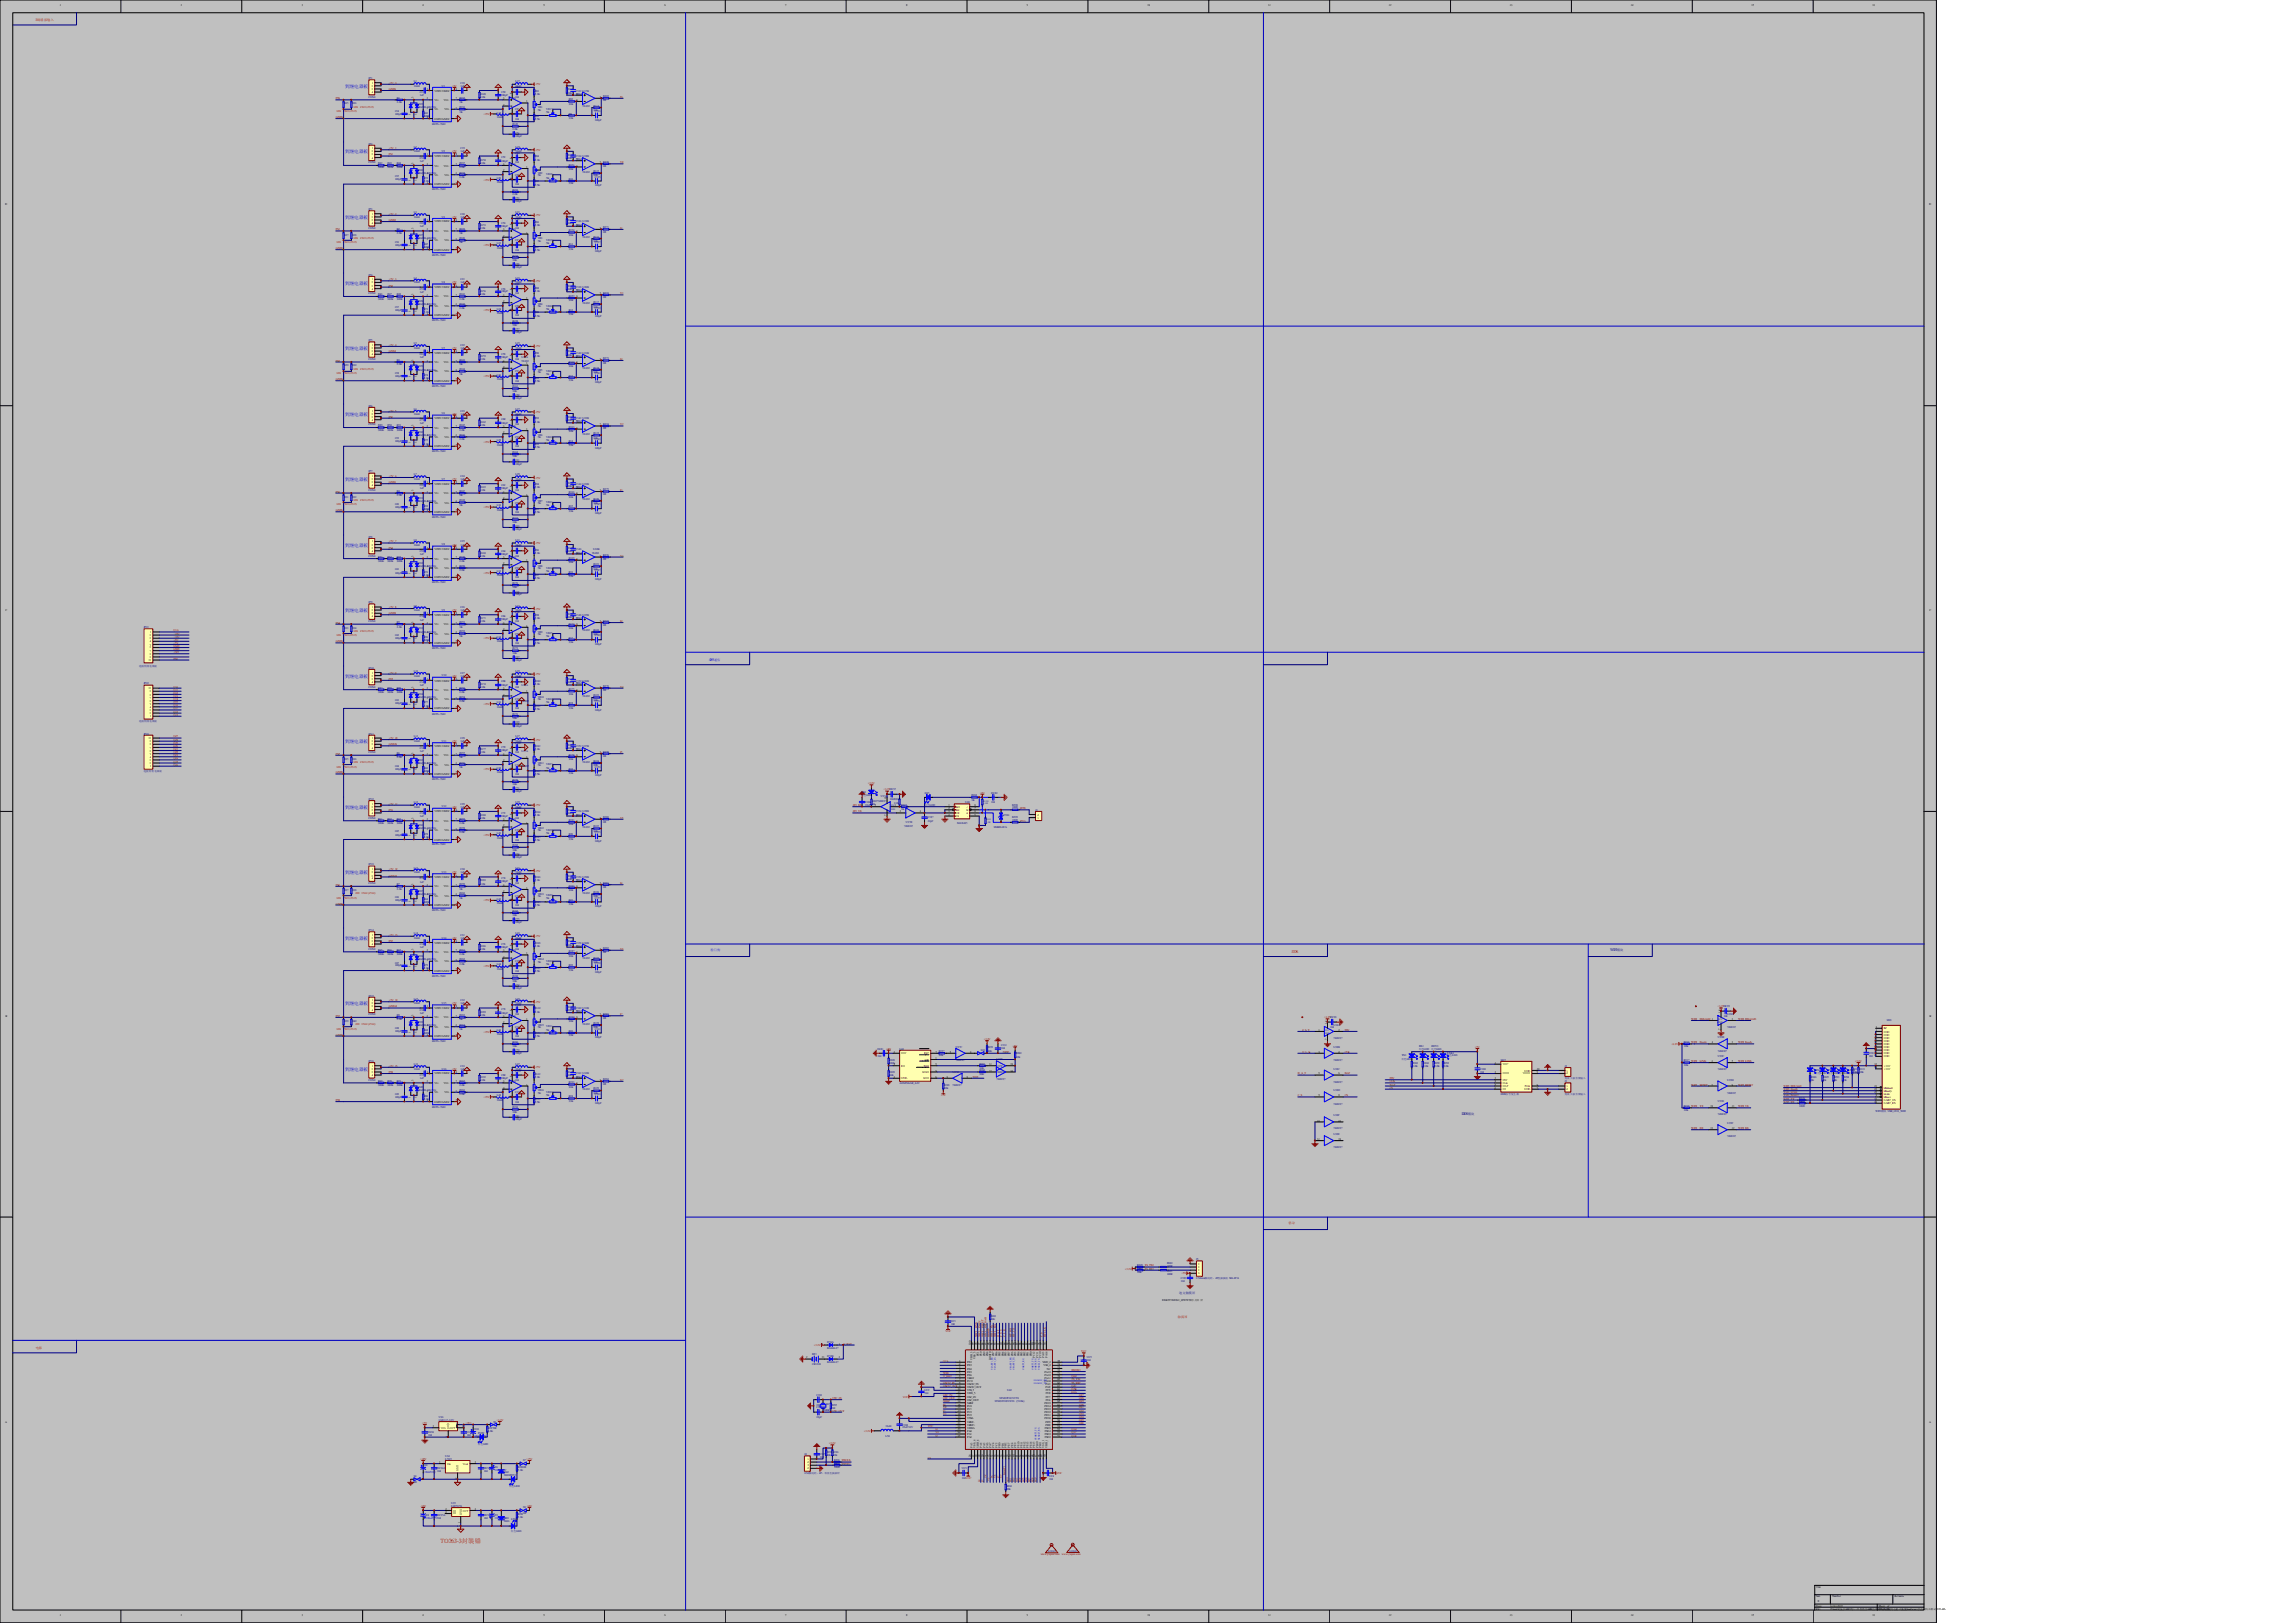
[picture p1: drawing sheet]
<svg xmlns="http://www.w3.org/2000/svg" width="297mm" height="210mm" viewBox="0 0 297 210" stroke-linecap="round" stroke-linejoin="round" font-family="sans-serif">
<defs><g id="words">
<text font-size=".8" fill="#f00" x="57" y="199.7">TO263-3封装错</text>
<g font-size=".6" fill="#00f">
<text x="44.7" y="11.4">到继电器板</text>
<text x="44.7" y="19.9">到继电器板</text>
<text x="44.7" y="28.3">到继电器板</text>
<text x="44.7" y="36.8">到继电器板</text>
<text x="44.7" y="45.3">到继电器板</text>
<text x="44.7" y="53.8">到继电器板</text>
<text x="44.7" y="62.2">到继电器板</text>
<text x="44.7" y="70.7">到继电器板</text>
<text x="44.7" y="79.2">到继电器板</text>
<text x="44.7" y="87.7">到继电器板</text>
<text x="44.7" y="96.2">到继电器板</text>
<text x="44.7" y="104.6">到继电器板</text>
<text x="44.7" y="113.1">到继电器板</text>
<text x="44.7" y="121.6">到继电器板</text>
<text x="44.7" y="130.1">到继电器板</text>
<text x="44.7" y="138.6">到继电器板</text>
</g>
<g font-size=".5" fill="#f00">
<text x="4.7" y="2.7">8</text>
<text x="167.1" y="123.3">DDS</text>
</g>
<text font-size=".5" fill="#00f" x="91.7" y="85.5">485</text>
<g font-size=".5" fill="#000080">
<text x="208.3" y="123.1">WIFI</text>
<text x="189.1" y="144.3">DDS</text>
</g>
<g font-size=".4" fill="#f00">
<text x="4.9" y="2.7">路模拟输入</text>
<text x="43.5" y="14.5">1R0</text>
<text x="44.4" y="14.5">CS12 (2512)</text>
<text x="45.7" y="13.9">1R0</text>
<text x="46.6" y="13.9">CS12 (2512)</text>
<text x="43.5" y="31.5">1R0</text>
<text x="44.4" y="31.5">CS12 (2512)</text>
<text x="45.7" y="30.9">1R0</text>
<text x="46.6" y="30.9">CS12 (2512)</text>
<text x="45.7" y="47.8">1R0</text>
<text x="46.6" y="47.8">CS12 (2512)</text>
<text x="43.5" y="48.4">1R0</text>
<text x="44.4" y="48.4">CS12 (2512)</text>
<text x="43.5" y="65.4">1R0</text>
<text x="44.4" y="65.4">CS12 (2512)</text>
<text x="45.7" y="64.8">1R0</text>
<text x="46.6" y="64.8">CS12 (2512)</text>
<text x="43.5" y="82.3">1R0</text>
<text x="44.4" y="82.3">CS12 (2512)</text>
<text x="45.7" y="81.7">1R0</text>
<text x="46.6" y="81.7">CS12 (2512)</text>
<text x="43.5" y="99.3">1R0</text>
<text x="44.4" y="99.3">CS12 (2512)</text>
<text x="45.7" y="98.7">1R0</text>
<text x="46.6" y="98.7">CS12 (2512)</text>
<text x="43.5" y="116.3">1R0</text>
<text x="44.4" y="116.3">CS12 (2512)</text>
<text x="45.9" y="115.7">1R0</text>
<text x="46.8" y="115.7">CS12 (2512)</text>
<text x="43.5" y="133.2">1R0</text>
<text x="44.4" y="133.2">CS12 (2512)</text>
<text x="45.9" y="132.6">1R0</text>
<text x="46.8" y="132.6">CS12 (2512)</text>
<text x="166.7" y="158.4">驱动</text>
<text x="152.4" y="170.5">触摸屏</text>
<text x="4.7" y="174.5">电源</text>
</g>
<g font-size=".4">
<text x="7.7" y=".8">1</text>
<text x="23.4" y=".8">2</text>
<text x="39" y=".8">3</text>
<text x="54.7" y=".8">4</text>
<text x="70.3" y=".8">5</text>
<text x="85.9" y=".8">6</text>
<text x="101.6" y=".8">7</text>
<text x="117.2" y=".8">8</text>
<text x="132.8" y=".8">9</text>
<text x="148.4" y=".8">10</text>
<text x="164" y=".8">11</text>
<text x="179.7" y=".8">12</text>
<text x="195.3" y=".8">13</text>
<text x="210.9" y=".8">14</text>
<text x="226.6" y=".8">15</text>
<text x="242.2" y=".8">16</text>
<text x="48.1" y="10.8">1</text>
<text x="48.1" y="11.3">2</text>
<text x="48.1" y="11.6">3</text>
<text x="55.2" y="11.6">1</text>
<text x="56.2" y="11.9">VDD1VDD2</text>
<text x="59" y="11.6">8</text>
<text x="48.1" y="12.1">4</text>
<text x="53.1" y="14.9" transform="rotate(-90 53.1 14.9)">1</text>
<text x="53.5" y="12.7" transform="rotate(-90 53.5 12.7)">3</text>
<text x="53.9" y="14.9" transform="rotate(-90 53.9 14.9)">2</text>
<text x="55.2" y="12.9">2</text>
<text x="55.2" y="15.3">4</text>
<text x="56.2" y="13">VI+</text>
<text x="56.2" y="14.3">VI-</text>
<text x="56.2" y="15.5">GND1GND2</text>
<text x="57.4" y="13">VO+</text>
<text x="57.5" y="14.3">VO-</text>
<text x="59" y="15.3">5</text>
<text x="59" y="14.1">6</text>
<text x="59" y="12.9">7</text>
<text x="65.1" y="13.7">2</text>
<text x="65.1" y="12.9">3</text>
<text x="66.2" y="14.7" transform="rotate(-90 66.2 14.7)">8</text>
<text x="66.2" y="12.1" transform="rotate(-90 66.2 12.1)">4</text>
<text x="68.1" y="13.3">1</text>
<text x="74.6" y="13">6</text>
<text x="77.6" y="12.7">7 R269</text>
<text x="48.1" y="19.3">1</text>
<text x="48.1" y="19.7">2</text>
<text x="48.1" y="20.1">3</text>
<text x="48.1" y="20.5">4</text>
<text x="53.1" y="23.4" transform="rotate(-90 53.1 23.4)">1</text>
<text x="53.5" y="21.2" transform="rotate(-90 53.5 21.2)">3</text>
<text x="53.9" y="23.4" transform="rotate(-90 53.9 23.4)">2</text>
<text x="55.2" y="20.1">1</text>
<text x="55.2" y="21.3">2</text>
<text x="55.2" y="23.7">4</text>
<text x="56.2" y="20.3">VDD1VDD2</text>
<text x="56.2" y="21.5">VI+</text>
<text x="56.2" y="22.7">VI-</text>
<text x="56.2" y="24">GND1GND2</text>
<text x="57.4" y="21.5">VO+</text>
<text x="57.5" y="22.7">VO-</text>
<text x="59" y="23.7">5</text>
<text x="59" y="22.6">6</text>
<text x="59" y="21.3">7</text>
<text x="59" y="20.1">8</text>
<text x="65.1" y="22.1">2</text>
<text x="65.1" y="21.3">3</text>
<text x="66.2" y="23.2" transform="rotate(-90 66.2 23.2)">8</text>
<text x="66.2" y="20.6" transform="rotate(-90 66.2 20.6)">4</text>
<text x="68.1" y="21.8">1</text>
<text x="74.6" y="21.5">6</text>
<text x="77.6" y="21.1">7 R270</text>
<text x=".7" y="26.6">D</text>
<text x="48.1" y="27.8">1</text>
<text x="48.1" y="28.2">2</text>
<text x="48.1" y="28.6">3</text>
<text x="48.1" y="29">4</text>
<text x="53.5" y="29.7" transform="rotate(-90 53.5 29.7)">3</text>
<text x="55.2" y="28.6">1</text>
<text x="55.2" y="29.8">2</text>
<text x="56.2" y="28.8">VDD1VDD2</text>
<text x="59" y="29.8">7</text>
<text x="59" y="28.6">8</text>
<text x="65.1" y="29.8">3</text>
<text x="66.2" y="29.1" transform="rotate(-90 66.2 29.1)">4</text>
<text x="77.6" y="29.6">7 R271</text>
<text x="249.6" y="26.6">D</text>
<text x="53.1" y="31.9" transform="rotate(-90 53.1 31.9)">1</text>
<text x="53.9" y="31.9" transform="rotate(-90 53.9 31.9)">2</text>
<text x="55.2" y="32.3">4</text>
<text x="56.2" y="30">VI+</text>
<text x="56.2" y="31.2">VI-</text>
<text x="56.2" y="32.4">GND1GND2</text>
<text x="57.4" y="30">VO+</text>
<text x="57.5" y="31.2">VO-</text>
<text x="59" y="32.3">5</text>
<text x="59" y="31">6</text>
<text x="65.1" y="30.6">2</text>
<text x="66.2" y="31.7" transform="rotate(-90 66.2 31.7)">8</text>
<text x="68.1" y="30.2">1</text>
<text x="74.6" y="30">6</text>
<text x="48.1" y="36.3">1</text>
<text x="48.1" y="36.7">2</text>
<text x="48.1" y="37.1">3</text>
<text x="48.1" y="37.5">4</text>
<text x="53.1" y="40.3" transform="rotate(-90 53.1 40.3)">1</text>
<text x="53.5" y="38.1" transform="rotate(-90 53.5 38.1)">3</text>
<text x="53.9" y="40.3" transform="rotate(-90 53.9 40.3)">2</text>
<text x="55.2" y="37.1">1</text>
<text x="55.2" y="38.3">2</text>
<text x="55.2" y="40.7">4</text>
<text x="56.2" y="37.3">VDD1VDD2</text>
<text x="56.2" y="38.5">VI+</text>
<text x="56.2" y="39.7">VI-</text>
<text x="56.2" y="40.9">GND1GND2</text>
<text x="57.4" y="38.5">VO+</text>
<text x="57.5" y="39.7">VO-</text>
<text x="59" y="40.7">5</text>
<text x="59" y="39.5">6</text>
<text x="59" y="38.3">7</text>
<text x="59" y="37.1">8</text>
<text x="65.1" y="39.1">2</text>
<text x="65.1" y="38.3">3</text>
<text x="66.2" y="40.1" transform="rotate(-90 66.2 40.1)">8</text>
<text x="66.2" y="37.5" transform="rotate(-90 66.2 37.5)">4</text>
<text x="68.1" y="38.7">1</text>
<text x="74.6" y="38.5">6</text>
<text x="77.6" y="38.1">7 R272</text>
<text x="48.1" y="44.7">1</text>
<text x="48.1" y="45.2">2</text>
<text x="48.1" y="45.6">3</text>
<text x="48.1" y="46">4</text>
<text x="53.5" y="46.7" transform="rotate(-90 53.5 46.7)">3</text>
<text x="55.2" y="45.6">1</text>
<text x="55.2" y="46.8">2</text>
<text x="56.2" y="45.8">VDD1VDD2</text>
<text x="56.2" y="47">VI+</text>
<text x="57.4" y="47">VO+</text>
<text x="59" y="46.8">7</text>
<text x="59" y="45.6">8</text>
<text x="65.1" y="47.6">2</text>
<text x="65.1" y="46.8">3</text>
<text x="66.2" y="46" transform="rotate(-90 66.2 46)">4</text>
<text x="68.1" y="47.2">1</text>
<text x="74.6" y="47">6</text>
<text x="77.6" y="46.6">7 R273</text>
<text x="48.1" y="53.3">1</text>
<text x="48.1" y="53.6">2</text>
<text x="53.1" y="48.8" transform="rotate(-90 53.1 48.8)">1</text>
<text x="53.9" y="48.8" transform="rotate(-90 53.9 48.8)">2</text>
<text x="55.2" y="49.2">4</text>
<text x="56.2" y="48.2">VI-</text>
<text x="56.2" y="49.4">GND1GND2</text>
<text x="57.5" y="48.2">VO-</text>
<text x="59" y="49.2">5</text>
<text x="59" y="48">6</text>
<text x="66.2" y="48.6" transform="rotate(-90 66.2 48.6)">8</text>
<text x="48.1" y="54.1">3</text>
<text x="48.1" y="54.4">4</text>
<text x="53.1" y="57.3" transform="rotate(-90 53.1 57.3)">1</text>
<text x="53.5" y="55.1" transform="rotate(-90 53.5 55.1)">3</text>
<text x="53.9" y="57.3" transform="rotate(-90 53.9 57.3)">2</text>
<text x="55.2" y="54.1">1</text>
<text x="55.2" y="55.2">2</text>
<text x="55.2" y="57.7">4</text>
<text x="56.2" y="54.2">VDD1VDD2</text>
<text x="56.2" y="55.5">VI+</text>
<text x="56.2" y="56.7">VI-</text>
<text x="56.2" y="57.9">GND1GND2</text>
<text x="57.4" y="55.5">VO+</text>
<text x="57.5" y="56.7">VO-</text>
<text x="59" y="57.7">5</text>
<text x="59" y="56.5">6</text>
<text x="59" y="55.2">7</text>
<text x="59" y="54.1">8</text>
<text x="65.1" y="56">2</text>
<text x="65.1" y="55.2">3</text>
<text x="66.2" y="57.1" transform="rotate(-90 66.2 57.1)">8</text>
<text x="66.2" y="54.5" transform="rotate(-90 66.2 54.5)">4</text>
<text x="68.1" y="55.7">1</text>
<text x="74.6" y="55.5">6</text>
<text x="77.6" y="55">7 R274</text>
<text x="48.1" y="61.7">1</text>
<text x="48.1" y="62.1">2</text>
<text x="48.1" y="62.5">3</text>
<text x="48.1" y="62.9">4</text>
<text x="53.1" y="65.8" transform="rotate(-90 53.1 65.8)">1</text>
<text x="53.5" y="63.6" transform="rotate(-90 53.5 63.6)">3</text>
<text x="53.9" y="65.8" transform="rotate(-90 53.9 65.8)">2</text>
<text x="55.2" y="62.5">1</text>
<text x="55.2" y="63.8">2</text>
<text x="56.2" y="62.7">VDD1VDD2</text>
<text x="56.2" y="63.9">VI+</text>
<text x="56.2" y="65.2">VI-</text>
<text x="57.4" y="63.9">VO+</text>
<text x="57.5" y="65.2">VO-</text>
<text x="59" y="64.9">6</text>
<text x="59" y="63.8">7</text>
<text x="59" y="62.5">8</text>
<text x="65.1" y="64.6">2</text>
<text x="65.1" y="63.8">3</text>
<text x="66.2" y="65.6" transform="rotate(-90 66.2 65.6)">8</text>
<text x="66.2" y="63" transform="rotate(-90 66.2 63)">4</text>
<text x="68.1" y="64.1">1</text>
<text x="74.6" y="63.9">6</text>
<text x="77.6" y="63.5">7 R275</text>
<text x="48.1" y="70.2">1</text>
<text x="48.1" y="70.6">2</text>
<text x="48.1" y="71">3</text>
<text x="48.1" y="71.4">4</text>
<text x="55.2" y="71">1</text>
<text x="55.2" y="66.2">4</text>
<text x="56.2" y="71.2">VDD1VDD2</text>
<text x="56.2" y="66.4">GND1GND2</text>
<text x="59" y="71">8</text>
<text x="59" y="66.2">5</text>
<text x="66.2" y="71.5" transform="rotate(-90 66.2 71.5)">4</text>
<text x="53.1" y="74.3" transform="rotate(-90 53.1 74.3)">1</text>
<text x="53.5" y="72.1" transform="rotate(-90 53.5 72.1)">3</text>
<text x="53.9" y="74.3" transform="rotate(-90 53.9 74.3)">2</text>
<text x="55.2" y="72.2">2</text>
<text x="55.2" y="74.6">4</text>
<text x="56.2" y="72.4">VI+</text>
<text x="56.2" y="73.6">VI-</text>
<text x="56.2" y="74.8">GND1GND2</text>
<text x="57.4" y="72.4">VO+</text>
<text x="57.5" y="73.6">VO-</text>
<text x="59" y="74.6">5</text>
<text x="59" y="73.4">6</text>
<text x="59" y="72.2">7</text>
<text x="65.1" y="73">2</text>
<text x="65.1" y="72.2">3</text>
<text x="66.2" y="74" transform="rotate(-90 66.2 74)">8</text>
<text x="68.1" y="72.6">1</text>
<text x="74.6" y="72.4">6</text>
<text x="77.6" y="72">7 R276</text>
<text x=".7" y="79.1">C</text>
<text x="19.4" y="81.9">1</text>
<text x="19.4" y="82.3">2</text>
<text x="19.4" y="82.7">3</text>
<text x="19.4" y="83.1">4</text>
<text x="19.4" y="83.5">5</text>
<text x="19.4" y="83.9">6</text>
<text x="48.1" y="78.7">1</text>
<text x="48.1" y="79.1">2</text>
<text x="48.1" y="79.5">3</text>
<text x="48.1" y="79.9">4</text>
<text x="53.1" y="82.7" transform="rotate(-90 53.1 82.7)">1</text>
<text x="53.5" y="80.6" transform="rotate(-90 53.5 80.6)">3</text>
<text x="53.9" y="82.7" transform="rotate(-90 53.9 82.7)">2</text>
<text x="55.2" y="79.5">1</text>
<text x="55.2" y="80.7">2</text>
<text x="55.2" y="83.1">4</text>
<text x="56.2" y="79.7">VDD1VDD2</text>
<text x="56.2" y="80.9">VI+</text>
<text x="56.2" y="82.1">VI-</text>
<text x="56.2" y="83.3">GND1GND2</text>
<text x="57.4" y="80.9">VO+</text>
<text x="57.5" y="82.1">VO-</text>
<text x="59" y="83.1">5</text>
<text x="59" y="81.9">6</text>
<text x="59" y="80.7">7</text>
<text x="59" y="79.5">8</text>
<text x="65.1" y="81.5">2</text>
<text x="65.1" y="80.7">3</text>
<text x="66.2" y="82.5" transform="rotate(-90 66.2 82.5)">8</text>
<text x="66.2" y="80" transform="rotate(-90 66.2 80)">4</text>
<text x="68.1" y="81.1">1</text>
<text x="74.6" y="80.9">6</text>
<text x="77.6" y="80.5">7 R277</text>
<text x="249.6" y="79.1">C</text>
<text x="19.2" y="89.2">10</text>
<text x="19.2" y="85.6">10</text>
<text x="19.4" y="89.6">9</text>
<text x="19.4" y="84.3">7</text>
<text x="19.4" y="84.8">8</text>
<text x="19.4" y="85.1">9</text>
<text x="48.1" y="87.2">1</text>
<text x="48.1" y="87.5">2</text>
<text x="48.1" y="88">3</text>
<text x="48.1" y="88.3">4</text>
<text x="53.5" y="89" transform="rotate(-90 53.5 89)">3</text>
<text x="55.2" y="88">1</text>
<text x="55.2" y="89.2">2</text>
<text x="56.2" y="88.2">VDD1VDD2</text>
<text x="56.2" y="89.4">VI+</text>
<text x="57.4" y="89.4">VO+</text>
<text x="59" y="89.2">7</text>
<text x="59" y="88">8</text>
<text x="65.1" y="89.2">3</text>
<text x="66.2" y="88.4" transform="rotate(-90 66.2 88.4)">4</text>
<text x="68.1" y="89.6">1</text>
<text x="74.6" y="89.4">6</text>
<text x="77.6" y="89">7 R278</text>
<text x="19.2" y="95.6">10</text>
<text x="19.4" y="92.8">1</text>
<text x="19.4" y="92.4">2</text>
<text x="19.4" y="92">3</text>
<text x="19.4" y="91.6">4</text>
<text x="19.4" y="91.2">5</text>
<text x="19.4" y="90.8">6</text>
<text x="19.4" y="90.4">7</text>
<text x="19.4" y="90">8</text>
<text x="48.1" y="95.6">1</text>
<text x="53.1" y="91.2" transform="rotate(-90 53.1 91.2)">1</text>
<text x="53.9" y="91.2" transform="rotate(-90 53.9 91.2)">2</text>
<text x="55.2" y="91.6">4</text>
<text x="56.2" y="90.6">VI-</text>
<text x="56.2" y="91.8">GND1GND2</text>
<text x="57.5" y="90.6">VO-</text>
<text x="59" y="91.6">5</text>
<text x="59" y="90.4">6</text>
<text x="65.1" y="90">2</text>
<text x="66.2" y="91" transform="rotate(-90 66.2 91)">8</text>
<text x="19.4" y="99.3">1</text>
<text x="19.4" y="98.8">2</text>
<text x="19.4" y="98.5">3</text>
<text x="19.4" y="98">4</text>
<text x="19.4" y="97.7">5</text>
<text x="19.4" y="97.2">6</text>
<text x="19.4" y="96.9">7</text>
<text x="19.4" y="96.4">8</text>
<text x="19.4" y="96.1">9</text>
<text x="48.1" y="96.1">2</text>
<text x="48.1" y="96.4">3</text>
<text x="48.1" y="96.9">4</text>
<text x="53.1" y="99.7" transform="rotate(-90 53.1 99.7)">1</text>
<text x="53.5" y="97.5" transform="rotate(-90 53.5 97.5)">3</text>
<text x="53.9" y="99.7" transform="rotate(-90 53.9 99.7)">2</text>
<text x="55.2" y="96.4">1</text>
<text x="55.2" y="97.7">2</text>
<text x="55.2" y="100.1">4</text>
<text x="56.2" y="96.6">VDD1VDD2</text>
<text x="56.2" y="97.9">VI+</text>
<text x="56.2" y="99.1">VI-</text>
<text x="56.2" y="100.3">GND1GND2</text>
<text x="57.4" y="97.9">VO+</text>
<text x="57.5" y="99.1">VO-</text>
<text x="59" y="100.1">5</text>
<text x="59" y="98.8">6</text>
<text x="59" y="97.7">7</text>
<text x="59" y="96.4">8</text>
<text x="65.1" y="98.5">2</text>
<text x="65.1" y="97.7">3</text>
<text x="66.2" y="99.5" transform="rotate(-90 66.2 99.5)">8</text>
<text x="66.2" y="96.9" transform="rotate(-90 66.2 96.9)">4</text>
<text x="68.1" y="98">1</text>
<text x="74.6" y="97.9">6</text>
<text x="77.6" y="97.5">7 R279</text>
<text x="48.1" y="104.1">1</text>
<text x="48.1" y="104.5">2</text>
<text x="48.1" y="104.9">3</text>
<text x="48.1" y="105.3">4</text>
<text x="53.5" y="106" transform="rotate(-90 53.5 106)">3</text>
<text x="55.2" y="104.9">1</text>
<text x="55.2" y="106.1">2</text>
<text x="56.2" y="105.1">VDD1VDD2</text>
<text x="56.2" y="106.3">VI+</text>
<text x="56.2" y="107.5">VI-</text>
<text x="57.4" y="106.3">VO+</text>
<text x="57.5" y="107.5">VO-</text>
<text x="59" y="107.4">6</text>
<text x="59" y="106.1">7</text>
<text x="59" y="104.9">8</text>
<text x="65.1" y="106.9">2</text>
<text x="65.1" y="106.1">3</text>
<text x="66.2" y="108" transform="rotate(-90 66.2 108)">8</text>
<text x="66.2" y="105.4" transform="rotate(-90 66.2 105.4)">4</text>
<text x="68.1" y="106.6">1</text>
<text x="74.6" y="106.3">6</text>
<text x="77.6" y="105.9">7 R280</text>
<text x="113.2" y="104.3">2</text>
<text x="114.7" y="105.5" transform="rotate(-90 114.7 105.5)">7</text>
<text x="114.7" y="103.4" transform="rotate(-90 114.7 103.4)">14</text>
<text x="115.7" y="104.3">1</text>
<text x="116.4" y="105.1">3</text>
<text x="119" y="105.1">4</text>
<text x="122.7" y="104.3">1</text>
<text x="122.7" y="104.7">2</text>
<text x="122.7" y="105.1">3</text>
<text x="122.7" y="105.5">4</text>
<text x="123.7" y="104.5">RO</text>
<text x="123.7" y="104.9">RE</text>
<text x="123.7" y="105.3">DE</text>
<text x="123.7" y="105.7">DI</text>
<text x="125" y="105.3">A</text>
<text x="125" y="104.9">B</text>
<text x="126.1" y="104.3">8</text>
<text x="126.1" y="104.7">7</text>
<text x="126.1" y="105.1">6</text>
<text x="126.1" y="105.5">5</text>
<text x="134.2" y="105.9">1</text>
<text x="134.2" y="105.5">2</text>
<text x="48.1" y="112.6">1</text>
<text x="48.1" y="113">2</text>
<text x="48.1" y="113.4">3</text>
<text x="48.1" y="113.8">4</text>
<text x="53.1" y="108.2" transform="rotate(-90 53.1 108.2)">1</text>
<text x="53.9" y="108.2" transform="rotate(-90 53.9 108.2)">2</text>
<text x="55.2" y="113.4">1</text>
<text x="55.2" y="108.5">4</text>
<text x="56.2" y="113.6">VDD1VDD2</text>
<text x="56.2" y="108.8">GND1GND2</text>
<text x="59" y="113.4">8</text>
<text x="59" y="108.5">5</text>
<text x="66.2" y="113.9" transform="rotate(-90 66.2 113.9)">4</text>
<text x="53.1" y="116.7" transform="rotate(-90 53.1 116.7)">1</text>
<text x="53.5" y="114.5" transform="rotate(-90 53.5 114.5)">3</text>
<text x="53.9" y="116.7" transform="rotate(-90 53.9 116.7)">2</text>
<text x="55.2" y="114.6">2</text>
<text x="55.2" y="117.1">4</text>
<text x="56.2" y="114.8">VI+</text>
<text x="56.2" y="116">VI-</text>
<text x="56.2" y="117.2">GND1GND2</text>
<text x="57.4" y="114.8">VO+</text>
<text x="57.5" y="116">VO-</text>
<text x="59" y="117.1">5</text>
<text x="59" y="115.8">6</text>
<text x="59" y="114.6">7</text>
<text x="65.1" y="115.4">2</text>
<text x="65.1" y="114.6">3</text>
<text x="66.2" y="116.5" transform="rotate(-90 66.2 116.5)">8</text>
<text x="68.1" y="115">1</text>
<text x="74.6" y="114.8">6</text>
<text x="77.6" y="114.4">7 R281</text>
<text x="48.1" y="121.1">1</text>
<text x="48.1" y="121.5">2</text>
<text x="48.1" y="121.9">3</text>
<text x="48.1" y="122.3">4</text>
<text x="53.1" y="125.1" transform="rotate(-90 53.1 125.1)">1</text>
<text x="53.5" y="122.9" transform="rotate(-90 53.5 122.9)">3</text>
<text x="53.9" y="125.1" transform="rotate(-90 53.9 125.1)">2</text>
<text x="55.2" y="121.9">1</text>
<text x="55.2" y="123.1">2</text>
<text x="55.2" y="125.5">4</text>
<text x="56.2" y="122.1">VDD1VDD2</text>
<text x="56.2" y="123.3">VI+</text>
<text x="56.2" y="124.5">VI-</text>
<text x="56.2" y="125.7">GND1GND2</text>
<text x="57.4" y="123.3">VO+</text>
<text x="57.5" y="124.5">VO-</text>
<text x="59" y="125.5">5</text>
<text x="59" y="124.3">6</text>
<text x="59" y="123.1">7</text>
<text x="59" y="121.9">8</text>
<text x="65.1" y="123.9">2</text>
<text x="65.1" y="123.1">3</text>
<text x="66.2" y="124.9" transform="rotate(-90 66.2 124.9)">8</text>
<text x="66.2" y="122.3" transform="rotate(-90 66.2 122.3)">4</text>
<text x="68.1" y="123.5">1</text>
<text x="74.6" y="123.3">6</text>
<text x="77.6" y="122.9">7 R282</text>
<text x=".7" y="131.6">B</text>
<text x="48.1" y="129.5">1</text>
<text x="48.1" y="130">2</text>
<text x="48.1" y="130.3">3</text>
<text x="48.1" y="130.8">4</text>
<text x="53.5" y="131.4" transform="rotate(-90 53.5 131.4)">3</text>
<text x="55.2" y="130.3">1</text>
<text x="55.2" y="131.6">2</text>
<text x="56.2" y="130.6">VDD1VDD2</text>
<text x="56.2" y="131.8">VI+</text>
<text x="57.4" y="131.8">VO+</text>
<text x="59" y="131.6">7</text>
<text x="59" y="130.3">8</text>
<text x="65.1" y="131.6">3</text>
<text x="66.2" y="130.8" transform="rotate(-90 66.2 130.8)">4</text>
<text x="68.1" y="132">1</text>
<text x="74.6" y="131.8">6</text>
<text x="77.6" y="131.4">7 R283</text>
<text x="222.5" y="131" transform="rotate(-90 222.5 131)">14</text>
<text x="224" y="132">2</text>
<text x="249.6" y="131.6">B</text>
<text x="53.1" y="133.6" transform="rotate(-90 53.1 133.6)">1</text>
<text x="53.9" y="133.6" transform="rotate(-90 53.9 133.6)">2</text>
<text x="55.2" y="134">4</text>
<text x="56.2" y="133">VI-</text>
<text x="56.2" y="134.2">GND1GND2</text>
<text x="57.5" y="133">VO-</text>
<text x="59" y="134">5</text>
<text x="59" y="132.8">6</text>
<text x="65.1" y="132.4">2</text>
<text x="66.2" y="133.4" transform="rotate(-90 66.2 133.4)">8</text>
<text x="115.6" y="136.2">2</text>
<text x="115.6" y="137.8">4</text>
<text x="116.6" y="136.4">VCC</text>
<text x="119.5" y="136.4">RST</text>
<text x="119.6" y="137.2">MR</text>
<text x="121" y="137">1</text>
<text x="121" y="137.8">5</text>
<text x="121" y="136.2">7 R197</text>
<text x="122.9" y="136.2">5</text>
<text x="125.5" y="136.2">6</text>
<text x="128" y="137.8">11</text>
<text x="130.7" y="137.8">10</text>
<text x="170.6" y="133.4">1</text>
<text x="170.6" y="136.2">3</text>
<text x="171.7" y="134.6" transform="rotate(-90 171.7 134.6)">7</text>
<text x="171.7" y="132.5" transform="rotate(-90 171.7 132.5)">14</text>
<text x="173.1" y="133.4">2</text>
<text x="173.1" y="136.2">4</text>
<text x="193.4" y="137.6">1</text>
<text x="194.4" y="137.8">VCC</text>
<text x="221.4" y="137.4">6</text>
<text x="221.4" y="135">4</text>
<text x="222.5" y="133.2" transform="rotate(-90 222.5 133.2)">7</text>
<text x="224" y="137.4">5</text>
<text x="224" y="135">3</text>
<text x="242.5" y="134.6">1</text>
<text x="242.5" y="137.8">13</text>
<text x="242.5" y="135.4">1</text>
<text x="242.5" y="135.8">2</text>
<text x="242.5" y="136.2">2</text>
<text x="242.5" y="136.6">4</text>
<text x="242.7" y="135">2</text>
<text x="242.7" y="135.4">7</text>
<text x="242.7" y="135.8">8</text>
<text x="242.7" y="136.2">9</text>
<text x="242.7" y="133.4">1</text>
<text x="242.7" y="133">2</text>
<text x="242.7" y="133.8">3</text>
<text x="242.7" y="134.2">8</text>
<text x="243.7" y="133.6">GND</text>
<text x="243.7" y="133.2">RF</text>
<text x="243.7" y="134.8">GND</text>
<text x="243.7" y="135.2">GND</text>
<text x="243.7" y="136">GND</text>
<text x="243.7" y="136.8">GND</text>
<text x="48.1" y="138">1</text>
<text x="48.1" y="138.4">2</text>
<text x="48.1" y="138.9">3</text>
<text x="48.1" y="139.2">4</text>
<text x="53.1" y="142.1" transform="rotate(-90 53.1 142.1)">1</text>
<text x="53.5" y="139.9" transform="rotate(-90 53.5 139.9)">3</text>
<text x="53.9" y="142.1" transform="rotate(-90 53.9 142.1)">2</text>
<text x="55.2" y="138.9">1</text>
<text x="55.2" y="140">2</text>
<text x="55.2" y="142.5">4</text>
<text x="56.2" y="139">VDD1VDD2</text>
<text x="56.2" y="140.3">VI+</text>
<text x="56.2" y="141.5">VI-</text>
<text x="56.2" y="142.7">GND1GND2</text>
<text x="57.4" y="140.3">VO+</text>
<text x="57.5" y="141.5">VO-</text>
<text x="59" y="142.5">5</text>
<text x="59" y="141.3">6</text>
<text x="59" y="140">7</text>
<text x="59" y="138.9">8</text>
<text x="65.1" y="140.8">2</text>
<text x="65.1" y="140">3</text>
<text x="66.2" y="141.9" transform="rotate(-90 66.2 141.9)">8</text>
<text x="66.2" y="139.3" transform="rotate(-90 66.2 139.3)">4</text>
<text x="68.1" y="140.5">1</text>
<text x="74.6" y="140.3">6</text>
<text x="77.6" y="139.9">7 R284</text>
<text x="115.6" y="139.4">3</text>
<text x="116.6" y="139.7">GND</text>
<text x="116.6" y="138">PFI</text>
<text x="119.3" y="138.9">WDO</text>
<text x="119.4" y="139.7">WDI</text>
<text x="119.5" y="138">PFO</text>
<text x="121" y="139.4">6</text>
<text x="121" y="138.6">8</text>
<text x="122.5" y="139.4">8</text>
<text x="125.1" y="139.4">9</text>
<text x="128" y="138.6">13</text>
<text x="130.7" y="138.6">12</text>
<text x="170.6" y="139">5</text>
<text x="170.6" y="141.9">9</text>
<text x="173.1" y="139">6</text>
<text x="173.1" y="141.9">8</text>
<text x="193.4" y="138.9">2</text>
<text x="193.4" y="139.7">3</text>
<text x="193.4" y="140">4</text>
<text x="193.4" y="140.5">5</text>
<text x="193.4" y="140.8">6</text>
<text x="194.4" y="139">GND</text>
<text x="194.4" y="139.9">FSY</text>
<text x="194.4" y="140.3">CLK</text>
<text x="194.4" y="140.7">DAT</text>
<text x="194.4" y="141.1">CS</text>
<text x="197" y="139">VOUT</text>
<text x="197.2" y="141.1">GND</text>
<text x="197.2" y="138.6">GND</text>
<text x="197.2" y="140.7">PGA</text>
<text x="198.8" y="140.8">7</text>
<text x="198.8" y="140.5">8</text>
<text x="198.8" y="138.9">9</text>
<text x="198.8" y="138.4">10</text>
<text x="202.6" y="138.6">1</text>
<text x="202.6" y="139">2</text>
<text x="202.6" y="140.7">1</text>
<text x="202.6" y="141.1">2</text>
<text x="221.3" y="143.3">10</text>
<text x="221.4" y="140.5">9</text>
<text x="224" y="140.5">8</text>
<text x="224" y="143.3">11</text>
<text x="242.5" y="138.2">14</text>
<text x="242.5" y="142.3">19</text>
<text x="242.5" y="142.7">20</text>
<text x="242.5" y="140.7">21</text>
<text x="242.5" y="141.1">22</text>
<text x="242.5" y="141.5">23</text>
<text x="242.7" y="141.9">4</text>
<text x="243.7" y="142.1">nReset</text>
<text x="243.7" y="138">+3.3V</text>
<text x="243.7" y="142.5">UART_TX</text>
<text x="243.7" y="142.9">UART_RX</text>
<text x="243.7" y="140.8">nReload</text>
<text x="243.7" y="141.3">nReady</text>
<text x="243.7" y="141.6">nLink</text>
<text x="170.4" y="147.5">11</text>
<text x="170.4" y="145.1">13</text>
<text x="173.1" y="147.5">10</text>
<text x="173.1" y="145.1">12</text>
<text x="221.3" y="146.1">13</text>
<text x="224" y="146.1">12</text>
<text x="155" y="163.7">1</text>
<text x="155" y="164.1">2</text>
<text x="155" y="164.5">3</text>
<text x="155" y="164.9">4</text>
<text x="106.3" y="174">4</text>
<text x="108.5" y="174">1</text>
<text x="150.3" y="168.3">DMG72720C041_03WTC</text>
<text x="104.3" y="175.8">2</text>
<text x="105.3" y="176">-+</text>
<text x="106.3" y="175.8">31</text>
<text x="108.5" y="175.8">2</text>
<text x="123.9" y="179.8">10</text>
<text x="124.1" y="176.2">1</text>
<text x="124.1" y="176.6">2</text>
<text x="124.1" y="177">3</text>
<text x="124.1" y="177.4">4</text>
<text x="124.1" y="177.8">5</text>
<text x="124.1" y="178.2">6</text>
<text x="124.1" y="178.6">7</text>
<text x="124.1" y="179">8</text>
<text x="125.1" y="176.4">PE2</text>
<text x="125.1" y="176.8">PE3</text>
<text x="125.1" y="177.2">PE4</text>
<text x="125.1" y="177.6">PE5</text>
<text x="125.1" y="178">PE6</text>
<text x="125.1" y="178.4">VBAT</text>
<text x="125.1" y="178.8">PC13</text>
<text x="125.1" y="179.2">OSC32_IN</text>
<text x="125.1" y="179.6">OSC32_OUT</text>
<text x="125.6" y="174" transform="rotate(-90 125.6 174)">100</text>
<text x="125.8" y="176" transform="rotate(-90 125.8 176)">VDD_3</text>
<text x="126" y="174" transform="rotate(-90 126 174)">99</text>
<text x="126.2" y="175.9" transform="rotate(-90 126.2 175.9)">VSS_3</text>
<text x="126.4" y="174" transform="rotate(-90 126.4 174)">98</text>
<text x="126.6" y="175.5" transform="rotate(-90 126.6 175.5)">PE1</text>
<text x="126.8" y="174" transform="rotate(-90 126.8 174)">97</text>
<text x="127" y="175.5" transform="rotate(-90 127 175.5)">PE0</text>
<text x="127.2" y="174" transform="rotate(-90 127.2 174)">96</text>
<text x="127.4" y="175.5" transform="rotate(-90 127.4 175.5)">PB9</text>
<text x="127.6" y="174" transform="rotate(-90 127.6 174)">95</text>
<text x="127.8" y="175.5" transform="rotate(-90 127.8 175.5)">PB8</text>
<text x="128" y="174" transform="rotate(-90 128 174)">94</text>
<text x="128.2" y="176" transform="rotate(-90 128.2 176)">BOOT0</text>
<text x="128.4" y="174" transform="rotate(-90 128.4 174)">93</text>
<text x="128.6" y="175.5" transform="rotate(-90 128.6 175.5)">PB7</text>
<text x="128.8" y="174" transform="rotate(-90 128.8 174)">92</text>
<text x="129" y="175.5" transform="rotate(-90 129 175.5)">PB6</text>
<text x="129.2" y="174" transform="rotate(-90 129.2 174)">91</text>
<text x="129.4" y="175.5" transform="rotate(-90 129.4 175.5)">PB5</text>
<text x="129.6" y="174" transform="rotate(-90 129.6 174)">90</text>
<text x="129.8" y="175.5" transform="rotate(-90 129.8 175.5)">PB4</text>
<text x="130" y="174" transform="rotate(-90 130 174)">89</text>
<text x="130.2" y="175.5" transform="rotate(-90 130.2 175.5)">PB3</text>
<text x="130.4" y="174" transform="rotate(-90 130.4 174)">88</text>
<text x="130.6" y="175.5" transform="rotate(-90 130.6 175.5)">PD7</text>
<text x="130.9" y="174" transform="rotate(-90 130.9 174)">87</text>
<text x="131.1" y="175.5" transform="rotate(-90 131.1 175.5)">PD6</text>
<text x="131.2" y="174" transform="rotate(-90 131.2 174)">86</text>
<text x="131.4" y="175.5" transform="rotate(-90 131.4 175.5)">PD5</text>
<text x="131.7" y="174" transform="rotate(-90 131.7 174)">85</text>
<text x="131.9" y="175.5" transform="rotate(-90 131.9 175.5)">PD4</text>
<text x="132" y="174" transform="rotate(-90 132 174)">84</text>
<text x="132.2" y="175.5" transform="rotate(-90 132.2 175.5)">PD3</text>
<text x="132.5" y="174" transform="rotate(-90 132.5 174)">83</text>
<text x="132.7" y="175.5" transform="rotate(-90 132.7 175.5)">PD2</text>
<text x="132.9" y="174" transform="rotate(-90 132.9 174)">82</text>
<text x="133.1" y="175.5" transform="rotate(-90 133.1 175.5)">PD1</text>
<text x="133.3" y="174" transform="rotate(-90 133.3 174)">81</text>
<text x="133.5" y="175.5" transform="rotate(-90 133.5 175.5)">PD0</text>
<text x="133.7" y="174" transform="rotate(-90 133.7 174)">80</text>
<text x="133.9" y="175.7" transform="rotate(-90 133.9 175.7)">PC12</text>
<text x="134.1" y="174" transform="rotate(-90 134.1 174)">79</text>
<text x="134.3" y="175.7" transform="rotate(-90 134.3 175.7)">PC11</text>
<text x="134.5" y="174" transform="rotate(-90 134.5 174)">78</text>
<text x="134.7" y="175.7" transform="rotate(-90 134.7 175.7)">PC10</text>
<text x="134.8" y="176.4">VDD_2</text>
<text x="134.9" y="174" transform="rotate(-90 134.9 174)">77</text>
<text x="135" y="176.8">VSS_2</text>
<text x="135.1" y="175.7" transform="rotate(-90 135.1 175.7)">PA15</text>
<text x="135.1" y="178.8">PA10</text>
<text x="135.1" y="178.4">PA11</text>
<text x="135.1" y="178">PA12</text>
<text x="135.1" y="177.6">PA13</text>
<text x="135.3" y="179.6">PA8</text>
<text x="135.3" y="179.2">PA9</text>
<text x="135.3" y="174" transform="rotate(-90 135.3 174)">76</text>
<text x="135.4" y="177.2">NC</text>
<text x="135.5" y="175.7" transform="rotate(-90 135.5 175.7)">PA14</text>
<text x="136.8" y="179.8">66</text>
<text x="136.8" y="179.4">67</text>
<text x="136.8" y="179">68</text>
<text x="136.8" y="178.6">69</text>
<text x="136.8" y="178.2">70</text>
<text x="136.8" y="177.8">71</text>
<text x="136.8" y="177.4">72</text>
<text x="136.8" y="177">73</text>
<text x="136.8" y="176.6">74</text>
<text x="136.8" y="176.2">75</text>
<text x=".7" y="184.1">A</text>
<text x="56" y="184.7">3</text>
<text x="57" y="184.9">VIN</text>
<text x="57.9" y="185.9" transform="rotate(-90 57.9 185.9)">1</text>
<text x="58.1" y="184.9" transform="rotate(-90 58.1 184.9)">GND</text>
<text x="58.2" y="184.9">OUT</text>
<text x="59.8" y="184.7">2</text>
<text x="123.9" y="180.2">11</text>
<text x="123.9" y="180.6">12</text>
<text x="123.9" y="181">13</text>
<text x="123.9" y="181.4">14</text>
<text x="123.9" y="181.9">15</text>
<text x="123.9" y="182.2">16</text>
<text x="123.9" y="182.7">17</text>
<text x="123.9" y="183">18</text>
<text x="123.9" y="183.5">19</text>
<text x="123.9" y="183.9">20</text>
<text x="123.9" y="184.3">21</text>
<text x="123.9" y="184.7">22</text>
<text x="123.9" y="185.1">23</text>
<text x="123.9" y="185.5">24</text>
<text x="123.9" y="185.9">25</text>
<text x="125.1" y="180">VSS_5</text>
<text x="125.1" y="180.4">VDD_5</text>
<text x="125.1" y="180.8">OSC_IN</text>
<text x="125.1" y="181.2">OSC_OUT</text>
<text x="125.1" y="181.7">NRST</text>
<text x="125.1" y="182">PC0</text>
<text x="125.1" y="182.5">PC1</text>
<text x="125.1" y="182.8">PC2</text>
<text x="125.1" y="183.3">PC3</text>
<text x="125.1" y="183.6">VSSA</text>
<text x="125.1" y="184.1">VREF-</text>
<text x="125.1" y="184.5">VREF+</text>
<text x="125.1" y="184.9">VDDA</text>
<text x="125.1" y="185.3">PA0</text>
<text x="125.1" y="185.7">PA1</text>
<text x="135.1" y="183.6">PD10</text>
<text x="135.1" y="183.3">PD11</text>
<text x="135.1" y="182.8">PD12</text>
<text x="135.1" y="182.5">PD13</text>
<text x="135.1" y="182">PD14</text>
<text x="135.1" y="181.7">PD15</text>
<text x="135.2" y="185.7">PB13</text>
<text x="135.2" y="185.3">PB14</text>
<text x="135.2" y="184.9">PB15</text>
<text x="135.3" y="184.5">PD8</text>
<text x="135.3" y="184.1">PD9</text>
<text x="135.3" y="181.2">PC6</text>
<text x="135.3" y="180.8">PC7</text>
<text x="135.3" y="180.4">PC8</text>
<text x="135.3" y="180">PC9</text>
<text x="136.8" y="185.9">51</text>
<text x="136.8" y="185.5">52</text>
<text x="136.8" y="185.1">53</text>
<text x="136.8" y="184.7">54</text>
<text x="136.8" y="184.3">55</text>
<text x="136.8" y="183.9">56</text>
<text x="136.8" y="183.5">57</text>
<text x="136.8" y="183">58</text>
<text x="136.8" y="182.7">59</text>
<text x="136.8" y="182.2">60</text>
<text x="136.8" y="181.9">61</text>
<text x="136.8" y="181.4">62</text>
<text x="136.8" y="181">63</text>
<text x="136.8" y="180.6">64</text>
<text x="136.8" y="180.2">65</text>
<text x="249.6" y="184.1">A</text>
<text x="56.8" y="189.3">1</text>
<text x="57.8" y="189.5">Vin</text>
<text x="59.1" y="191.3" transform="rotate(-90 59.1 191.3)">2</text>
<text x="59.3" y="190.3" transform="rotate(-90 59.3 190.3)">GND</text>
<text x="59.9" y="189.5">Vout</text>
<text x="61.4" y="189.3">3</text>
<text x="104.4" y="188.9">1</text>
<text x="104.4" y="189.3">2</text>
<text x="104.4" y="189.7">3</text>
<text x="104.4" y="190.1">4</text>
<text x="125.1" y="186.1">PA2</text>
<text x="125.6" y="188.5" transform="rotate(-90 125.6 188.5)">26</text>
<text x="125.8" y="187.3" transform="rotate(-90 125.8 187.3)">PA3</text>
<text x="126" y="188.5" transform="rotate(-90 126 188.5)">27</text>
<text x="126.2" y="187.3" transform="rotate(-90 126.2 187.3)">VSS_4</text>
<text x="126.4" y="188.5" transform="rotate(-90 126.4 188.5)">28</text>
<text x="126.6" y="187.3" transform="rotate(-90 126.6 187.3)">VDD_4</text>
<text x="126.8" y="188.5" transform="rotate(-90 126.8 188.5)">29</text>
<text x="127" y="187.3" transform="rotate(-90 127 187.3)">PA4</text>
<text x="127.2" y="188.5" transform="rotate(-90 127.2 188.5)">30</text>
<text x="127.4" y="187.3" transform="rotate(-90 127.4 187.3)">PA5</text>
<text x="127.6" y="188.5" transform="rotate(-90 127.6 188.5)">31</text>
<text x="127.8" y="187.3" transform="rotate(-90 127.8 187.3)">PA6</text>
<text x="128" y="188.5" transform="rotate(-90 128 188.5)">32</text>
<text x="128.2" y="187.3" transform="rotate(-90 128.2 187.3)">PA7</text>
<text x="128.4" y="188.5" transform="rotate(-90 128.4 188.5)">33</text>
<text x="128.6" y="187.3" transform="rotate(-90 128.6 187.3)">PC4</text>
<text x="128.8" y="188.5" transform="rotate(-90 128.8 188.5)">34</text>
<text x="129" y="187.3" transform="rotate(-90 129 187.3)">PC5</text>
<text x="129.2" y="188.5" transform="rotate(-90 129.2 188.5)">35</text>
<text x="129.4" y="187.3" transform="rotate(-90 129.4 187.3)">PB0</text>
<text x="129.6" y="188.5" transform="rotate(-90 129.6 188.5)">36</text>
<text x="129.8" y="187.3" transform="rotate(-90 129.8 187.3)">PB1</text>
<text x="130" y="188.5" transform="rotate(-90 130 188.5)">37</text>
<text x="130.2" y="187.3" transform="rotate(-90 130.2 187.3)">PB2</text>
<text x="130.4" y="188.5" transform="rotate(-90 130.4 188.5)">38</text>
<text x="130.6" y="187.3" transform="rotate(-90 130.6 187.3)">PE7</text>
<text x="130.9" y="188.5" transform="rotate(-90 130.9 188.5)">39</text>
<text x="131.1" y="187.3" transform="rotate(-90 131.1 187.3)">PE8</text>
<text x="131.2" y="188.5" transform="rotate(-90 131.2 188.5)">40</text>
<text x="131.4" y="187.3" transform="rotate(-90 131.4 187.3)">PE9</text>
<text x="131.7" y="188.5" transform="rotate(-90 131.7 188.5)">41</text>
<text x="131.9" y="187.3" transform="rotate(-90 131.9 187.3)">PE10</text>
<text x="132" y="188.5" transform="rotate(-90 132 188.5)">42</text>
<text x="132.2" y="187.3" transform="rotate(-90 132.2 187.3)">PE11</text>
<text x="132.5" y="188.5" transform="rotate(-90 132.5 188.5)">43</text>
<text x="132.7" y="187.3" transform="rotate(-90 132.7 187.3)">PE12</text>
<text x="132.9" y="188.5" transform="rotate(-90 132.9 188.5)">44</text>
<text x="133.1" y="187.3" transform="rotate(-90 133.1 187.3)">PE13</text>
<text x="133.3" y="188.5" transform="rotate(-90 133.3 188.5)">45</text>
<text x="133.5" y="187.3" transform="rotate(-90 133.5 187.3)">PE14</text>
<text x="133.7" y="188.5" transform="rotate(-90 133.7 188.5)">46</text>
<text x="133.9" y="187.3" transform="rotate(-90 133.9 187.3)">PE15</text>
<text x="134.1" y="188.5" transform="rotate(-90 134.1 188.5)">47</text>
<text x="134.3" y="187.3" transform="rotate(-90 134.3 187.3)">PB10</text>
<text x="134.5" y="188.5" transform="rotate(-90 134.5 188.5)">48</text>
<text x="134.7" y="187.3" transform="rotate(-90 134.7 187.3)">PB11</text>
<text x="134.9" y="188.5" transform="rotate(-90 134.9 188.5)">49</text>
<text x="135.1" y="187.3" transform="rotate(-90 135.1 187.3)">VSS_1</text>
<text x="135.2" y="186.1">PB12</text>
<text x="135.3" y="188.5" transform="rotate(-90 135.3 188.5)">50</text>
<text x="135.5" y="187.3" transform="rotate(-90 135.5 187.3)">VDD_1</text>
<text x="57.6" y="195.4">2</text>
<text x="57.6" y="195.8">4</text>
<text x="58.6" y="195.6">IN</text>
<text x="59.5" y="197" transform="rotate(-90 59.5 197)">1</text>
<text x="59.7" y="196" transform="rotate(-90 59.7 196)">GND</text>
<text x="59.9" y="195.6">OUT</text>
<text x="61.4" y="195.4">3</text>
<text x="7.7" y="209.1">1</text>
<text x="23.4" y="209.1">2</text>
<text x="39" y="209.1">3</text>
<text x="54.7" y="209.1">4</text>
<text x="70.3" y="209.1">5</text>
<text x="85.9" y="209.1">6</text>
<text x="101.6" y="209.1">7</text>
<text x="117.2" y="209.1">8</text>
<text x="132.8" y="209.1">9</text>
<text x="148.4" y="209.1">10</text>
<text x="164" y="209.1">11</text>
<text x="179.7" y="209.1">12</text>
<text x="195.3" y="209.1">13</text>
<text x="210.9" y="209.1">14</text>
<text x="226.6" y="209.1">15</text>
<text x="234.9" y="205.5">Title</text>
<text x="234.9" y="206.7">Size</text>
<text x="234.9" y="207.9">Date:</text>
<text x="234.9" y="208.3">File:</text>
<text x="235.2" y="207.3">E</text>
<text x="236.8" y="207.9">6-Oct-2022</text>
<text x="236.8" y="208.3">D:\svn\</text>
<text x="237" y="206.7">Number</text>
<text x="242.2" y="209.1">16</text>
<text x="243" y="207.9">Sheet</text>
<text x="243" y="208.3">Drawn By:</text>
<text x="244.1" y="207.9">of</text>
<text x="245.1" y="206.7">Revision</text>
</g>
<g font-size=".4" fill="#000080">
<text x="47.7" y="10.2">JP1</text>
<text x="53.6" y="10.6">L1</text>
<text x="53.6" y="11.3">10uH</text>
<text x="57.1" y="11.2">U1</text>
<text x="59.6" y="10.8">C18</text>
<text x="59.6" y="11.3">1uF</text>
<text x="66.6" y="11.4">C82</text>
<text x="66.7" y="10.6">L17</text>
<text x="66.7" y="11.3">10uH</text>
<text x="69.2" y="11.9">R81</text>
<text x="73.4" y="11.7">R132</text>
<text x="74.5" y="11.9">C132 U17B</text>
<text x="44.5" y="13.5">R25</text>
<text x="45.6" y="13.5">R26</text>
<text x="47.7" y="12.7">CON4</text>
<text x="51.1" y="14.4">C34</text>
<text x="51.1" y="14.8">100pF</text>
<text x="51.4" y="12.8">R1</text>
<text x="51.4" y="13.3">2.2K</text>
<text x="54.1" y="13.6">D25</text>
<text x="54.1" y="14">BAS40-304LT</text>
<text x="54.3" y="12.1">C2</text>
<text x="54.3" y="12.4">1uF</text>
<text x="54.8" y="14.7">R41</text>
<text x="54.8" y="15.1">300K</text>
<text x="55.9" y="16.1">HCPL-7840</text>
<text x="56" y="14">1G</text>
<text x="59.4" y="12.8">R235</text>
<text x="59.4" y="13.3">1K</text>
<text x="59.4" y="14">R236</text>
<text x="59.4" y="14.6">1K</text>
<text x="62.1" y="12.3">R148</text>
<text x="62.1" y="12.7">2.2K</text>
<text x="64.3" y="14.7">L18</text>
<text x="64.3" y="15.2">10uH</text>
<text x="64.9" y="12">C50</text>
<text x="64.9" y="12.4">100pF</text>
<text x="65.9" y="12.9">U17A</text>
<text x="65.9" y="14.9">TL082</text>
<text x="66.3" y="16.2">R149</text>
<text x="66.3" y="16.8">2.2K</text>
<text x="66.6" y="17.3">C51</text>
<text x="66.6" y="17.7">100pF</text>
<text x="66.6" y="12.7">104</text>
<text x="66.6" y="14.3">C83</text>
<text x="66.6" y="15.5">104</text>
<text x="69.2" y="15.1">R83</text>
<text x="69.2" y="15.5">7.5K</text>
<text x="69.2" y="12.3">5.1K</text>
<text x="69.6" y="14">VR1</text>
<text x="69.6" y="14.3">5K</text>
<text x="70.7" y="14.2">VR17</text>
<text x="70.7" y="14.6">5K</text>
<text x="73.4" y="12.1">10K</text>
<text x="73.6" y="14.8">R9</text>
<text x="73.6" y="15.4">33K</text>
<text x="73.6" y="13">R82</text>
<text x="73.6" y="13.5">36K</text>
<text x="74.5" y="12.2">1500pF</text>
<text x="75.4" y="13.9">TL082</text>
<text x="76.8" y="13.8">R114</text>
<text x="76.8" y="14.4">36K</text>
<text x="77" y="14.5">C133</text>
<text x="77" y="15.7">100pF</text>
<text x="78" y="13.1">0R</text>
<text x="47.7" y="18.7">JP2</text>
<text x="47.7" y="21.1">CON4</text>
<text x="48.9" y="21.3">R42</text>
<text x="48.9" y="21.8">300K</text>
<text x="50.1" y="21.3">R43</text>
<text x="50.1" y="21.8">300K</text>
<text x="51.1" y="22.9">C35</text>
<text x="51.1" y="23.3">100pF</text>
<text x="51.4" y="21.3">R44</text>
<text x="51.4" y="21.8">300K</text>
<text x="53.6" y="19.1">L2</text>
<text x="53.6" y="19.7">10uH</text>
<text x="54.1" y="22.1">D26</text>
<text x="54.1" y="22.5">BAS40-304LT</text>
<text x="54.3" y="20.5">C3</text>
<text x="54.3" y="20.9">1uF</text>
<text x="54.8" y="23.2">R72</text>
<text x="54.8" y="23.6">5.1K</text>
<text x="56" y="22.5">1G</text>
<text x="57.1" y="19.7">U2</text>
<text x="59.4" y="21.3">R237</text>
<text x="59.4" y="21.8">2.2K</text>
<text x="59.4" y="22.5">R238</text>
<text x="59.4" y="23">2.2K</text>
<text x="59.6" y="19.3">C19</text>
<text x="59.6" y="19.7">1uF</text>
<text x="62.1" y="20.8">R150</text>
<text x="62.1" y="21.2">2.2K</text>
<text x="64.3" y="23.2">L20</text>
<text x="64.3" y="23.7">10uH</text>
<text x="64.9" y="20.5">C52</text>
<text x="64.9" y="20.9">100pF</text>
<text x="65.9" y="21.3">U18A</text>
<text x="65.9" y="23.4">TL082</text>
<text x="66.6" y="19.9">C84</text>
<text x="66.6" y="21.1">104</text>
<text x="66.6" y="22.7">C85</text>
<text x="66.6" y="24">104</text>
<text x="66.7" y="19.1">L19</text>
<text x="66.7" y="19.7">10uH</text>
<text x="69.2" y="23.6">R85</text>
<text x="69.2" y="20.4">R84</text>
<text x="69.2" y="20.8">5.1K</text>
<text x="69.6" y="22.5">VR2</text>
<text x="69.6" y="22.8">5K</text>
<text x="70.7" y="22.7">VR18</text>
<text x="70.7" y="23.1">5K</text>
<text x="73.4" y="20.2">R133</text>
<text x="73.4" y="20.6">10K</text>
<text x="73.6" y="23.3">R10</text>
<text x="73.6" y="23.8">33K</text>
<text x="73.6" y="21.5">R151</text>
<text x="73.6" y="22">36K</text>
<text x="74.5" y="20.3">C134 U18B</text>
<text x="74.5" y="20.7">1500pF</text>
<text x="75.4" y="22.4">TL082</text>
<text x="76.8" y="22.3">R115</text>
<text x="76.8" y="22.8">36K</text>
<text x="77" y="23">C135</text>
<text x="78" y="21.6">0R</text>
<text x="47.7" y="27.2">JP3</text>
<text x="47.7" y="29.6">CON4</text>
<text x="51.4" y="29.7">R2</text>
<text x="53.6" y="27.6">L3</text>
<text x="53.6" y="28.2">10uH</text>
<text x="54.3" y="29">C4</text>
<text x="54.3" y="29.4">1uF</text>
<text x="55.9" y="24.6">HCPL-7840</text>
<text x="57.1" y="28.2">U3</text>
<text x="59.4" y="29.7">R239</text>
<text x="59.6" y="27.8">C20</text>
<text x="59.6" y="28.2">1uF</text>
<text x="62.1" y="29.3">R153</text>
<text x="62.1" y="29.7">2.2K</text>
<text x="64.9" y="29">C54</text>
<text x="64.9" y="29.4">100pF</text>
<text x="65.9" y="29.8">U19A</text>
<text x="66.3" y="24.7">R152</text>
<text x="66.3" y="25.3">2.2K</text>
<text x="66.6" y="28.4">C86</text>
<text x="66.6" y="29.6">104</text>
<text x="66.6" y="25.8">C53</text>
<text x="66.6" y="26.2">100pF</text>
<text x="66.7" y="27.6">L21</text>
<text x="66.7" y="28.2">10uH</text>
<text x="69.2" y="24">7.5K</text>
<text x="69.2" y="28.8">R86</text>
<text x="69.2" y="29.3">5.1K</text>
<text x="73.4" y="28.7">R134</text>
<text x="73.4" y="29">36K</text>
<text x="73.6" y="29.9">R154</text>
<text x="74.5" y="28.8">C136 U19B</text>
<text x="74.5" y="29.2">1500pF</text>
<text x="77" y="24.1">100pF</text>
<text x="44.5" y="30.5">R27</text>
<text x="45.6" y="30.5">R28</text>
<text x="47.7" y="35.7">JP4</text>
<text x="51.1" y="31.4">C36</text>
<text x="51.1" y="31.8">100pF</text>
<text x="51.4" y="30.3">2.2K</text>
<text x="54.1" y="30.6">D27</text>
<text x="54.1" y="31">BAS40-304LT</text>
<text x="54.8" y="31.7">R45</text>
<text x="54.8" y="32.1">300K</text>
<text x="55.9" y="33.1">HCPL-7840</text>
<text x="56" y="31">1G</text>
<text x="59.4" y="30.3">1K</text>
<text x="59.4" y="30.9">R240</text>
<text x="59.4" y="31.5">1K</text>
<text x="64.3" y="31.6">L22</text>
<text x="64.3" y="32.2">10uH</text>
<text x="65.9" y="31.8">TL082</text>
<text x="66.3" y="33.2">R155</text>
<text x="66.3" y="33.7">10K</text>
<text x="66.6" y="34.2">C55</text>
<text x="66.6" y="34.7">100pF</text>
<text x="66.6" y="31.2">C87</text>
<text x="66.6" y="32.4">104</text>
<text x="69.2" y="32.1">R87</text>
<text x="69.2" y="32.5">7.5K</text>
<text x="69.6" y="31">VR3</text>
<text x="69.6" y="31.3">5K</text>
<text x="70.7" y="31.2">VR19</text>
<text x="70.7" y="31.6">5K</text>
<text x="73.6" y="31.8">R11</text>
<text x="73.6" y="32.3">33K</text>
<text x="73.6" y="30.5">36K</text>
<text x="75.4" y="30.8">TL082</text>
<text x="76.8" y="30.7">R116</text>
<text x="76.8" y="31.3">36K</text>
<text x="77" y="31.5">C137</text>
<text x="77" y="32.6">100pF</text>
<text x="78" y="30.1">0R</text>
<text x="47.7" y="38.1">CON4</text>
<text x="48.9" y="38.2">R46</text>
<text x="48.9" y="38.8">300K</text>
<text x="50.1" y="38.2">R47</text>
<text x="50.1" y="38.8">300K</text>
<text x="51.1" y="39.9">C37</text>
<text x="51.1" y="40.3">100pF</text>
<text x="51.4" y="38.2">R48</text>
<text x="51.4" y="38.8">300K</text>
<text x="53.6" y="36.1">L4</text>
<text x="53.6" y="36.7">10uH</text>
<text x="54.1" y="39.1">D28</text>
<text x="54.1" y="39.5">BAS40-304LT</text>
<text x="54.3" y="37.5">C5</text>
<text x="54.3" y="37.9">1uF</text>
<text x="54.8" y="40.2">R73</text>
<text x="54.8" y="40.6">5.1K</text>
<text x="55.9" y="41.6">HCPL-7840</text>
<text x="56" y="39.5">1G</text>
<text x="57.1" y="36.7">U4</text>
<text x="59.4" y="38.2">R241</text>
<text x="59.4" y="38.8">2.2K</text>
<text x="59.4" y="39.4">R242</text>
<text x="59.4" y="40">2.2K</text>
<text x="59.6" y="36.3">C21</text>
<text x="59.6" y="36.7">1uF</text>
<text x="62.1" y="37.7">R156</text>
<text x="62.1" y="38.1">2.2K</text>
<text x="64.3" y="40.1">L24</text>
<text x="64.3" y="40.7">10uH</text>
<text x="64.9" y="37.5">C56</text>
<text x="64.9" y="37.8">100pF</text>
<text x="65.9" y="38.3">U20A</text>
<text x="65.9" y="40.3">TL082</text>
<text x="66.3" y="41.7">R158</text>
<text x="66.6" y="36.9">C88</text>
<text x="66.6" y="38.1">104</text>
<text x="66.6" y="39.7">C89</text>
<text x="66.6" y="40.9">104</text>
<text x="66.7" y="36.1">L23</text>
<text x="66.7" y="36.7">10uH</text>
<text x="69.2" y="40.6">R89</text>
<text x="69.2" y="41">7.5K</text>
<text x="69.2" y="37.3">R88</text>
<text x="69.2" y="37.7">5.1K</text>
<text x="69.6" y="39.5">VR4</text>
<text x="69.6" y="39.8">5K</text>
<text x="70.7" y="39.7">VR20</text>
<text x="70.7" y="40.1">5K</text>
<text x="73.4" y="37.1">R135</text>
<text x="73.4" y="37.5">36K</text>
<text x="73.6" y="40.2">R12</text>
<text x="73.6" y="40.8">33K</text>
<text x="73.6" y="38.4">R157</text>
<text x="73.6" y="39">36K</text>
<text x="74.5" y="37.3">C138 U20B</text>
<text x="74.5" y="37.7">1500pF</text>
<text x="75.4" y="39.3">TL082</text>
<text x="76.8" y="39.2">R117</text>
<text x="76.8" y="39.8">36K</text>
<text x="77" y="40">C139</text>
<text x="77" y="41.1">100pF</text>
<text x="78" y="38.6">0R</text>
<text x="44.5" y="47.4">R29</text>
<text x="45.6" y="47.4">R30</text>
<text x="47.7" y="44.2">JP5</text>
<text x="47.7" y="46.6">CON4</text>
<text x="51.4" y="46.7">R3</text>
<text x="51.4" y="47.2">2.2K</text>
<text x="53.6" y="44.5">L5</text>
<text x="53.6" y="45.2">10uH</text>
<text x="54.1" y="47.5">D29</text>
<text x="54.1" y="48">BAS40-304LT</text>
<text x="54.3" y="46">C6</text>
<text x="54.3" y="46.4">1uF</text>
<text x="56" y="48">1G</text>
<text x="57.1" y="45.1">U5</text>
<text x="59.4" y="46.7">R243</text>
<text x="59.4" y="47.2">1K</text>
<text x="59.4" y="47.9">R244</text>
<text x="59.6" y="44.7">C22</text>
<text x="59.6" y="45.2">1uF</text>
<text x="62.1" y="46.2">R159</text>
<text x="62.1" y="46.6">2.2K</text>
<text x="64.9" y="45.9">C58</text>
<text x="64.9" y="46.3">100pF</text>
<text x="66.3" y="42.2">10K</text>
<text x="66.6" y="45.4">C90</text>
<text x="66.6" y="46.6">104</text>
<text x="66.6" y="42.8">C57</text>
<text x="66.6" y="43.1">100pF</text>
<text x="66.7" y="44.5">L25</text>
<text x="66.7" y="45.2">10uH</text>
<text x="67.5" y="46.4">U21A</text>
<text x="67.5" y="46.8">TL082</text>
<text x="69.2" y="45.8">R90</text>
<text x="69.2" y="46.2">5.1K</text>
<text x="69.6" y="48">VR5</text>
<text x="73.4" y="45.6">R136</text>
<text x="73.4" y="46">36K</text>
<text x="73.6" y="46.9">R160</text>
<text x="73.6" y="47.5">36K</text>
<text x="74.5" y="45.8">C140 U21B</text>
<text x="74.5" y="46.2">1500pF</text>
<text x="75.4" y="47.8">TL082</text>
<text x="76.8" y="47.7">R118</text>
<text x="78" y="47.1">0R</text>
<text x="47.7" y="52.6">JP6</text>
<text x="51.1" y="48.3">C38</text>
<text x="51.1" y="48.8">100pF</text>
<text x="53.6" y="53">L6</text>
<text x="53.6" y="53.6">10uH</text>
<text x="54.8" y="48.6">R74</text>
<text x="54.8" y="49">5.1K</text>
<text x="55.9" y="50">HCPL-7840</text>
<text x="57.1" y="53.6">U6</text>
<text x="59.4" y="48.5">1K</text>
<text x="59.6" y="53.3">C23</text>
<text x="59.6" y="53.6">1uF</text>
<text x="64.3" y="48.6">L26</text>
<text x="64.3" y="49.1">10uH</text>
<text x="66.3" y="50.1">R161</text>
<text x="66.3" y="50.7">10K</text>
<text x="66.6" y="53.8">C92</text>
<text x="66.6" y="51.2">C59</text>
<text x="66.6" y="51.6">100pF</text>
<text x="66.6" y="48.2">C91</text>
<text x="66.6" y="49.4">104</text>
<text x="66.7" y="53">L27</text>
<text x="66.7" y="53.6">10uH</text>
<text x="69.2" y="49">R91</text>
<text x="69.2" y="49.4">7.5K</text>
<text x="69.6" y="48.2">5K</text>
<text x="70.7" y="48.1">VR21</text>
<text x="70.7" y="48.6">5K</text>
<text x="73.6" y="48.7">R13</text>
<text x="73.6" y="49.3">33K</text>
<text x="76.8" y="48.3">36K</text>
<text x="77" y="48.4">C141</text>
<text x="77" y="49.6">100pF</text>
<text x="47.7" y="55">CON4</text>
<text x="48.9" y="55.2">R49</text>
<text x="48.9" y="55.8">300K</text>
<text x="50.1" y="55.2">R50</text>
<text x="50.1" y="55.8">300K</text>
<text x="51.1" y="56.8">C39</text>
<text x="51.1" y="57.2">100pF</text>
<text x="51.4" y="55.2">R51</text>
<text x="51.4" y="55.8">300K</text>
<text x="54.1" y="56">D30</text>
<text x="54.1" y="56.4">BAS40-304LT</text>
<text x="54.3" y="54.4">C7</text>
<text x="54.3" y="54.9">1uF</text>
<text x="54.8" y="57.1">R75</text>
<text x="54.8" y="57.5">5.1K</text>
<text x="55.9" y="58.5">HCPL-7840</text>
<text x="56" y="56.4">1G</text>
<text x="59.4" y="55.2">R245</text>
<text x="59.4" y="55.8">2.2K</text>
<text x="59.4" y="56.4">R246</text>
<text x="59.4" y="56.9">2.2K</text>
<text x="62.1" y="54.7">R162</text>
<text x="62.1" y="55.1">2.2K</text>
<text x="64.3" y="57.1">L28</text>
<text x="64.3" y="57.7">10uH</text>
<text x="64.9" y="54.4">C60</text>
<text x="64.9" y="54.8">100pF</text>
<text x="65.9" y="55.2">U22A</text>
<text x="65.9" y="57.3">TL082</text>
<text x="66.3" y="58.6">R164</text>
<text x="66.3" y="59.2">10K</text>
<text x="66.6" y="59.7">C61</text>
<text x="66.6" y="55">104</text>
<text x="66.6" y="56.7">C93</text>
<text x="66.6" y="57.9">104</text>
<text x="69.2" y="57.5">R93</text>
<text x="69.2" y="57.9">7.5K</text>
<text x="69.2" y="54.3">R92</text>
<text x="69.2" y="54.7">5.1K</text>
<text x="69.6" y="56.4">VR6</text>
<text x="69.6" y="56.7">5K</text>
<text x="70.7" y="56.6">VR22</text>
<text x="70.7" y="57">5K</text>
<text x="73.4" y="54.1">R137</text>
<text x="73.4" y="54.5">36K</text>
<text x="73.6" y="57.2">R14</text>
<text x="73.6" y="57.7">33K</text>
<text x="73.6" y="55.4">R163</text>
<text x="73.6" y="55.9">36K</text>
<text x="74.5" y="54.2">C142 U22B</text>
<text x="74.5" y="54.7">1500pF</text>
<text x="75.4" y="56.3">TL082</text>
<text x="76.8" y="56.2">R119</text>
<text x="76.8" y="56.8">36K</text>
<text x="77" y="56.9">C143</text>
<text x="77" y="58">100pF</text>
<text x="78" y="55.5">0R</text>
<text x="44.5" y="64.4">R31</text>
<text x="45.6" y="64.4">R32</text>
<text x="47.7" y="61.1">JP7</text>
<text x="47.7" y="63.5">CON4</text>
<text x="51.1" y="65.3">C40</text>
<text x="51.1" y="65.7">100pF</text>
<text x="51.4" y="63.7">R4</text>
<text x="51.4" y="64.2">2.2K</text>
<text x="53.6" y="61.5">L7</text>
<text x="53.6" y="62.1">10uH</text>
<text x="54.1" y="64.5">D31</text>
<text x="54.1" y="64.9">BAS40-304LT</text>
<text x="54.3" y="62.9">C8</text>
<text x="54.3" y="63.3">1uF</text>
<text x="54.8" y="65.6">R52</text>
<text x="54.8" y="66">300K</text>
<text x="56" y="64.9">1G</text>
<text x="57.1" y="62.1">U7</text>
<text x="59.4" y="63.7">R247</text>
<text x="59.4" y="64.2">1K</text>
<text x="59.4" y="64.9">R248</text>
<text x="59.4" y="65.4">1K</text>
<text x="59.6" y="61.7">C24</text>
<text x="59.6" y="62.1">1uF</text>
<text x="62.1" y="63.2">R165</text>
<text x="62.1" y="63.6">2.2K</text>
<text x="64.3" y="65.5">L30</text>
<text x="64.9" y="62.9">C62</text>
<text x="64.9" y="63.3">100pF</text>
<text x="65.9" y="63.8">U23A</text>
<text x="65.9" y="65.7">TL082</text>
<text x="66.6" y="62.3">C94</text>
<text x="66.6" y="63.5">104</text>
<text x="66.6" y="65.2">C95</text>
<text x="66.6" y="60.1">100pF</text>
<text x="66.7" y="61.5">L29</text>
<text x="66.7" y="62.1">10uH</text>
<text x="69.2" y="66">R95</text>
<text x="69.2" y="62.8">R94</text>
<text x="69.2" y="63.2">5.1K</text>
<text x="69.6" y="64.9">VR7</text>
<text x="69.6" y="65.2">5K</text>
<text x="70.7" y="65.1">VR23</text>
<text x="70.7" y="65.5">5K</text>
<text x="73.4" y="62.6">R138</text>
<text x="73.4" y="62.9">36K</text>
<text x="73.6" y="65.7">R15</text>
<text x="73.6" y="63.8">R166</text>
<text x="73.6" y="64.4">36K</text>
<text x="74.5" y="62.7">C144 U23B</text>
<text x="74.5" y="63.1">1500pF</text>
<text x="75.4" y="64.7">TL082</text>
<text x="76.8" y="64.7">R120</text>
<text x="76.8" y="65.2">36K</text>
<text x="77" y="65.4">C145</text>
<text x="78" y="64">0R</text>
<text x="47.7" y="69.6">JP8</text>
<text x="53.6" y="70">L8</text>
<text x="53.6" y="70.6">10uH</text>
<text x="54.3" y="71.4">C9</text>
<text x="54.3" y="71.8">1uF</text>
<text x="55.9" y="67">HCPL-7840</text>
<text x="57.1" y="70.6">U8</text>
<text x="59.6" y="70.2">C25</text>
<text x="59.6" y="70.6">1uF</text>
<text x="62.1" y="71.7">R168</text>
<text x="64.3" y="66.1">10uH</text>
<text x="64.9" y="71.4">C64</text>
<text x="64.9" y="71.8">100pF</text>
<text x="66.3" y="67.1">R167</text>
<text x="66.3" y="67.6">10K</text>
<text x="66.6" y="70.8">C96</text>
<text x="66.6" y="68.2">C63</text>
<text x="66.6" y="68.6">100pF</text>
<text x="66.6" y="66.4">104</text>
<text x="66.7" y="70">L31</text>
<text x="66.7" y="70.6">10uH</text>
<text x="69.2" y="66.4">7.5K</text>
<text x="69.2" y="71.2">R96</text>
<text x="69.2" y="71.7">5.1K</text>
<text x="73.4" y="71">R139</text>
<text x="73.4" y="71.5">36K</text>
<text x="73.6" y="66.3">33K</text>
<text x="74.5" y="71.2">C146</text>
<text x="74.5" y="71.6">1500pF</text>
<text x="76.6" y="71.6">TL082</text>
<text x="76.8" y="71.2">U24B</text>
<text x="77" y="66.5">100pF</text>
<text x="47.7" y="72">CON4</text>
<text x="48.9" y="72.1">R53</text>
<text x="48.9" y="72.7">300K</text>
<text x="50.1" y="72.1">R54</text>
<text x="50.1" y="72.7">300K</text>
<text x="51.1" y="73.8">C41</text>
<text x="51.1" y="74.2">100pF</text>
<text x="51.4" y="72.1">R55</text>
<text x="51.4" y="72.7">300K</text>
<text x="54.1" y="73">D32</text>
<text x="54.1" y="73.4">BAS40-304LT</text>
<text x="54.8" y="74.1">R76</text>
<text x="54.8" y="74.5">5.1K</text>
<text x="55.9" y="75.5">HCPL-7840</text>
<text x="56" y="73.4">1G</text>
<text x="59.4" y="72.1">R249</text>
<text x="59.4" y="72.7">2.2K</text>
<text x="59.4" y="73.4">R250</text>
<text x="59.4" y="73.9">2.2K</text>
<text x="62.1" y="72.1">2.2K</text>
<text x="64.3" y="74">L32</text>
<text x="64.3" y="74.6">10uH</text>
<text x="65.9" y="72.2">U24A</text>
<text x="65.9" y="74.3">TL082</text>
<text x="66.3" y="75.6">R170</text>
<text x="66.3" y="76.1">10K</text>
<text x="66.6" y="76.7">C65</text>
<text x="66.6" y="77">100pF</text>
<text x="66.6" y="72">104</text>
<text x="66.6" y="73.6">C97</text>
<text x="66.6" y="74.8">104</text>
<text x="69.2" y="74.5">R97</text>
<text x="69.2" y="74.9">7.5K</text>
<text x="69.6" y="73.4">VR8</text>
<text x="69.6" y="73.7">5K</text>
<text x="70.7" y="73.6">VR24</text>
<text x="70.7" y="74">5K</text>
<text x="73.6" y="74.2">R16</text>
<text x="73.6" y="74.7">33K</text>
<text x="73.6" y="72.3">R169</text>
<text x="73.6" y="72.9">36K</text>
<text x="76.8" y="73.2">R121</text>
<text x="76.8" y="73.7">36K</text>
<text x="77" y="73.9">C147</text>
<text x="77" y="75">100pF</text>
<text x="78" y="72.5">0R</text>
<text x="18.6" y="81.3">JP21</text>
<text x="44.5" y="81.3">R33</text>
<text x="45.6" y="81.3">R34</text>
<text x="47.7" y="78.1">JP9</text>
<text x="47.7" y="80.5">CON4</text>
<text x="51.1" y="82.3">C42</text>
<text x="51.1" y="82.7">100pF</text>
<text x="51.4" y="80.6">R5</text>
<text x="51.4" y="81.2">2.2K</text>
<text x="53.6" y="78.5">L9</text>
<text x="53.6" y="79.1">10uH</text>
<text x="54.1" y="81.4">D33</text>
<text x="54.1" y="81.9">BAS40-304LT</text>
<text x="54.3" y="79.9">C10</text>
<text x="54.3" y="80.3">1uF</text>
<text x="54.8" y="82.5">R56</text>
<text x="54.8" y="83">300K</text>
<text x="55.9" y="83.9">HCPL-7840</text>
<text x="56" y="81.9">1G</text>
<text x="57.1" y="79">U9</text>
<text x="59.4" y="80.6">R251</text>
<text x="59.4" y="81.2">1K</text>
<text x="59.4" y="81.8">R252</text>
<text x="59.4" y="82.4">1K</text>
<text x="59.6" y="78.7">C26</text>
<text x="59.6" y="79.1">1uF</text>
<text x="62.1" y="80.1">R171</text>
<text x="62.1" y="80.5">2.2K</text>
<text x="64.3" y="82.5">L34</text>
<text x="64.3" y="83.1">10uH</text>
<text x="64.9" y="79.8">C66</text>
<text x="64.9" y="80.3">100pF</text>
<text x="65.9" y="80.7">U25A</text>
<text x="65.9" y="82.7">TL082</text>
<text x="66.6" y="79.3">C98</text>
<text x="66.6" y="80.5">104</text>
<text x="66.6" y="82.1">C99</text>
<text x="66.6" y="83.3">104</text>
<text x="66.7" y="78.5">L33</text>
<text x="66.7" y="79.1">10uH</text>
<text x="69.2" y="83">R99</text>
<text x="69.2" y="83.4">7.5K</text>
<text x="69.2" y="79.7">R98</text>
<text x="69.2" y="80.1">5.1K</text>
<text x="69.6" y="81.9">VR9</text>
<text x="69.6" y="82.2">5K</text>
<text x="70.7" y="82.1">VR25</text>
<text x="70.7" y="82.5">5K</text>
<text x="73.4" y="79.5">R140</text>
<text x="73.4" y="79.9">36K</text>
<text x="73.6" y="82.6">R17</text>
<text x="73.6" y="83.2">33K</text>
<text x="73.6" y="80.8">R172</text>
<text x="73.6" y="81.4">36K</text>
<text x="74.5" y="79.7">C148 U25B</text>
<text x="74.5" y="80.1">1500pF</text>
<text x="75.4" y="81.7">TL082</text>
<text x="76.8" y="81.6">R122</text>
<text x="76.8" y="82.2">36K</text>
<text x="77" y="82.3">C149</text>
<text x="77" y="83.5">100pF</text>
<text x="78" y="81">0R</text>
<text x="18.6" y="88.6">JP22</text>
<text x="47.7" y="86.5">JP10</text>
<text x="47.7" y="89">CON4</text>
<text x="48.9" y="89.1">R57</text>
<text x="48.9" y="89.7">300K</text>
<text x="50.1" y="89.1">R58</text>
<text x="50.1" y="89.7">300K</text>
<text x="51.4" y="89.1">R59</text>
<text x="51.4" y="89.7">300K</text>
<text x="53.6" y="87">L10</text>
<text x="53.6" y="87.5">10uH</text>
<text x="54.1" y="90">D34</text>
<text x="54.3" y="88.3">C11</text>
<text x="54.3" y="88.8">1uF</text>
<text x="57.1" y="87.5">U10</text>
<text x="59.4" y="89.1">R253</text>
<text x="59.4" y="89.7">2.2K</text>
<text x="59.6" y="87.2">C27</text>
<text x="59.6" y="87.5">1uF</text>
<text x="62.1" y="88.6">R174</text>
<text x="62.1" y="89">2.2K</text>
<text x="64.9" y="88.3">C68</text>
<text x="64.9" y="88.7">100pF</text>
<text x="66.3" y="84">R173</text>
<text x="66.3" y="84.6">10K</text>
<text x="66.6" y="87.8">C100</text>
<text x="66.6" y="89">104</text>
<text x="66.6" y="85.1">C67</text>
<text x="66.6" y="85.6">100pF</text>
<text x="66.7" y="87">L35</text>
<text x="66.7" y="87.5">10uH</text>
<text x="67.5" y="88.8">U26A</text>
<text x="69.2" y="88.2">R100</text>
<text x="69.2" y="88.6">5.1K</text>
<text x="73.4" y="88">R141</text>
<text x="73.4" y="88.4">36K</text>
<text x="73.6" y="89.3">R175</text>
<text x="73.6" y="89.9">36K</text>
<text x="74.5" y="88.2">C150 U26B</text>
<text x="74.5" y="88.6">1500pF</text>
<text x="78" y="89.5">0R</text>
<text x="18.6" y="95">JP23</text>
<text x="47.7" y="95">JP11</text>
<text x="51.1" y="90.8">C43</text>
<text x="51.1" y="91.1">100pF</text>
<text x="53.6" y="95.4">L11</text>
<text x="54.1" y="90.3">BAS40-304LT</text>
<text x="54.8" y="91">R77</text>
<text x="54.8" y="91.4">5.1K</text>
<text x="55.9" y="92.5">HCPL-7840</text>
<text x="56" y="90.3">1G</text>
<text x="59.4" y="90.3">R254</text>
<text x="59.4" y="90.9">2.2K</text>
<text x="59.6" y="95.6">C28</text>
<text x="64.3" y="91">L36</text>
<text x="64.3" y="91.6">10uH</text>
<text x="66.3" y="92.5">R176</text>
<text x="66.3" y="93.1">10K</text>
<text x="66.6" y="93.6">C69</text>
<text x="66.6" y="94">100pF</text>
<text x="66.6" y="90.6">C101</text>
<text x="66.6" y="91.8">104</text>
<text x="66.7" y="95.4">L37</text>
<text x="67.5" y="90.8">TL082</text>
<text x="69.2" y="91.4">R101</text>
<text x="69.2" y="91.8">7.5K</text>
<text x="69.6" y="90.3">VR10</text>
<text x="69.6" y="90.6">5K</text>
<text x="70.7" y="90.6">VR26</text>
<text x="70.7" y="90.9">5K</text>
<text x="73.6" y="91.1">R18</text>
<text x="73.6" y="91.7">33K</text>
<text x="75.4" y="90.2">TL082</text>
<text x="76.8" y="90.1">R123</text>
<text x="76.8" y="90.7">36K</text>
<text x="77" y="90.8">C151</text>
<text x="77" y="91.9">100pF</text>
<text x="44.5" y="98.3">R35</text>
<text x="45.6" y="98.3">R36</text>
<text x="47.7" y="97.5">CON4</text>
<text x="51.1" y="99.2">C44</text>
<text x="51.1" y="99.7">100pF</text>
<text x="51.4" y="97.6">R6</text>
<text x="51.4" y="98.1">2.2K</text>
<text x="53.6" y="96.1">10uH</text>
<text x="54.1" y="98.4">D35</text>
<text x="54.1" y="98.8">BAS40-304LT</text>
<text x="54.3" y="96.9">C12</text>
<text x="54.3" y="97.2">1uF</text>
<text x="54.8" y="99.5">R60</text>
<text x="54.8" y="99.9">300K</text>
<text x="55.9" y="100.9">HCPL-7840</text>
<text x="56" y="98.8">1G</text>
<text x="57.1" y="96">U11</text>
<text x="59.4" y="97.6">R255</text>
<text x="59.4" y="98.1">1K</text>
<text x="59.4" y="98.8">R256</text>
<text x="59.4" y="99.4">1K</text>
<text x="59.6" y="96.1">1uF</text>
<text x="62.1" y="97.1">R177</text>
<text x="62.1" y="97.5">2.2K</text>
<text x="64.3" y="99.5">L38</text>
<text x="64.3" y="100">10uH</text>
<text x="64.9" y="96.8">C70</text>
<text x="64.9" y="97.2">100pF</text>
<text x="66.3" y="101">R179</text>
<text x="66.3" y="101.6">10K</text>
<text x="66.6" y="96.2">C102</text>
<text x="66.6" y="97.5">104</text>
<text x="66.6" y="99.1">C103</text>
<text x="66.6" y="100.3">104</text>
<text x="66.7" y="96.1">10uH</text>
<text x="67.5" y="97.2">U27A</text>
<text x="67.5" y="99.3">TL082</text>
<text x="69.2" y="99.9">R103</text>
<text x="69.2" y="100.3">7.5K</text>
<text x="69.2" y="96.7">R102</text>
<text x="69.2" y="97.1">5.1K</text>
<text x="69.6" y="98.8">VR11</text>
<text x="69.6" y="99.1">5K</text>
<text x="70.7" y="99">VR27</text>
<text x="70.7" y="99.4">5K</text>
<text x="73.4" y="96.5">R142</text>
<text x="73.4" y="96.9">36K</text>
<text x="73.6" y="99.6">R19</text>
<text x="73.6" y="100.2">33K</text>
<text x="73.6" y="97.8">R178</text>
<text x="73.6" y="98.3">36K</text>
<text x="74.5" y="96.6">C152 U27B</text>
<text x="74.5" y="97">1500pF</text>
<text x="75.4" y="98.7">TL082</text>
<text x="76.8" y="98.6">R124</text>
<text x="76.8" y="99.1">36K</text>
<text x="77" y="99.3">C153</text>
<text x="77" y="100.5">100pF</text>
<text x="78" y="97.9">0R</text>
<text x="47.7" y="103.5">JP12</text>
<text x="47.7" y="105.9">CON4</text>
<text x="48.9" y="106">R61</text>
<text x="48.9" y="106.6">300K</text>
<text x="50.1" y="106">R62</text>
<text x="50.1" y="106.6">300K</text>
<text x="51.1" y="107.7">C45</text>
<text x="51.4" y="106">R63</text>
<text x="51.4" y="106.6">300K</text>
<text x="53.6" y="103.9">L12</text>
<text x="53.6" y="104.5">10uH</text>
<text x="54.1" y="106.9">D36</text>
<text x="54.1" y="107.3">BAS40-304LT</text>
<text x="54.3" y="105.3">C13</text>
<text x="54.3" y="105.7">1uF</text>
<text x="54.8" y="108">R78</text>
<text x="56" y="107.3">1G</text>
<text x="57.1" y="104.5">U12</text>
<text x="59.4" y="106">R257</text>
<text x="59.4" y="106.6">2.2K</text>
<text x="59.4" y="107.3">R258</text>
<text x="59.4" y="107.8">2.2K</text>
<text x="59.6" y="104.1">C29</text>
<text x="59.6" y="104.5">1uF</text>
<text x="62.1" y="105.6">R180</text>
<text x="62.1" y="106">2.2K</text>
<text x="64.3" y="107.9">L40</text>
<text x="64.9" y="105.3">C72</text>
<text x="64.9" y="105.7">100pF</text>
<text x="65.9" y="106.1">U28A</text>
<text x="66.6" y="104.7">C104</text>
<text x="66.6" y="105.9">104</text>
<text x="66.6" y="107.5">C105</text>
<text x="66.6" y="102.1">C71</text>
<text x="66.6" y="102.5">100pF</text>
<text x="66.7" y="103.9">L39</text>
<text x="66.7" y="104.5">10uH</text>
<text x="69.2" y="105.2">R104</text>
<text x="69.2" y="105.6">5.1K</text>
<text x="69.6" y="107.3">VR12</text>
<text x="69.6" y="107.6">5K</text>
<text x="70.7" y="107.5">VR28</text>
<text x="70.7" y="107.9">5K</text>
<text x="73.4" y="104.9">R143</text>
<text x="73.4" y="105.4">36K</text>
<text x="73.6" y="106.3">R181</text>
<text x="73.6" y="106.8">36K</text>
<text x="74.5" y="105.1">C154 U28B</text>
<text x="74.5" y="105.5">1500pF</text>
<text x="75.4" y="107.1">TL082</text>
<text x="76.8" y="107.1">R125</text>
<text x="76.8" y="107.6">36K</text>
<text x="77" y="107.8">C155</text>
<text x="78" y="106.4">0R</text>
<text x="111.4" y="102.6">D44</text>
<text x="111.9" y="103.9">C186</text>
<text x="111.9" y="104.3">22pF</text>
<text x="112.8" y="103.8">R30774HC07</text>
<text x="112.8" y="104.1">1K</text>
<text x="114" y="103.1">U37A</text>
<text x="115.1" y="103.5">104R302</text>
<text x="115.7" y="104">2.2K</text>
<text x="116.6" y="104.2">R267</text>
<text x="116.6" y="104.8">1K</text>
<text x="117" y="107">74HC07</text>
<text x="117.2" y="106.5">U37B</text>
<text x="119.6" y="102.7">D45</text>
<text x="120" y="105.9">C187</text>
<text x="120" y="106.3">22pF</text>
<text x="123.8" y="106.6">MAX485</text>
<text x="124.8" y="103.9">U40</text>
<text x="125.7" y="103">R268</text>
<text x="125.7" y="103.6">1K</text>
<text x="128.2" y="102.7">DC40</text>
<text x="128.2" y="103.9">104</text>
<text x="128.6" y="107.1">SMBJ6.0CA</text>
<text x="129.8" y="105.5">TVS1</text>
<text x="130.9" y="104.2">R298</text>
<text x="130.9" y="104.6">100R</text>
<text x="130.9" y="105.8">R299</text>
<text x="130.9" y="106.2">100R</text>
<text x="133.9" y="104.9">J1</text>
<text x="47.7" y="112">JP13</text>
<text x="51.1" y="108.1">100pF</text>
<text x="53.6" y="112.4">L13</text>
<text x="53.6" y="113">10uH</text>
<text x="54.3" y="113.8">C14</text>
<text x="54.8" y="108.4">5.1K</text>
<text x="55.9" y="109.4">HCPL-7840</text>
<text x="57.1" y="112.9">U13</text>
<text x="59.6" y="112.6">C30</text>
<text x="59.6" y="113">1uF</text>
<text x="64.3" y="108.5">10uH</text>
<text x="64.9" y="113.7">C74</text>
<text x="65.9" y="108.2">TL082</text>
<text x="66.3" y="109.5">R182</text>
<text x="66.3" y="110.1">10K</text>
<text x="66.6" y="113.2">C106</text>
<text x="66.6" y="110.6">C73</text>
<text x="66.6" y="111">100pF</text>
<text x="66.6" y="108.8">104</text>
<text x="66.7" y="112.4">L41</text>
<text x="66.7" y="113">10uH</text>
<text x="69.2" y="108.4">R105</text>
<text x="69.2" y="108.8">7.5K</text>
<text x="69.2" y="113.7">R106</text>
<text x="73.4" y="113.5">R144</text>
<text x="73.4" y="113.8">36K</text>
<text x="73.6" y="108.1">R20</text>
<text x="73.6" y="108.6">33K</text>
<text x="74.5" y="113.6">C156 U29B</text>
<text x="77" y="108.9">100pF</text>
<text x="44.5" y="115.3">R37</text>
<text x="45.6" y="115.3">R38</text>
<text x="47.7" y="114.4">CON4</text>
<text x="51.1" y="116.2">C46</text>
<text x="51.1" y="116.6">100pF</text>
<text x="51.4" y="114.6">R7</text>
<text x="51.4" y="115.1">2.2K</text>
<text x="54.1" y="115.4">D37</text>
<text x="54.1" y="115.8">BAS40-304LT</text>
<text x="54.3" y="114.2">1uF</text>
<text x="54.8" y="116.5">R64</text>
<text x="54.8" y="116.9">300K</text>
<text x="55.9" y="117.9">HCPL-7840</text>
<text x="56" y="115.8">1G</text>
<text x="59.4" y="114.6">R259</text>
<text x="59.4" y="115.1">1K</text>
<text x="59.4" y="115.7">R260</text>
<text x="59.4" y="116.3">1K</text>
<text x="62.1" y="114">R183</text>
<text x="62.1" y="114.5">2.2K</text>
<text x="64.3" y="116.4">L42</text>
<text x="64.3" y="117">10uH</text>
<text x="64.9" y="114.2">100pF</text>
<text x="65.9" y="114.6">U29A</text>
<text x="65.9" y="116.6">TL082</text>
<text x="66.3" y="118">R185</text>
<text x="66.3" y="118.5">10K</text>
<text x="66.6" y="119">C75</text>
<text x="66.6" y="119.5">100pF</text>
<text x="66.6" y="114.4">104</text>
<text x="66.6" y="116">C107</text>
<text x="66.6" y="117.2">104</text>
<text x="69.2" y="116.9">R107</text>
<text x="69.2" y="117.3">7.5K</text>
<text x="69.2" y="114">5.1K</text>
<text x="69.6" y="115.8">VR13</text>
<text x="69.6" y="116.1">5K</text>
<text x="70.7" y="116">VR29</text>
<text x="70.7" y="116.4">5K</text>
<text x="73.6" y="116.5">R21</text>
<text x="73.6" y="117.1">33K</text>
<text x="73.6" y="114.7">R184</text>
<text x="73.6" y="115.3">36K</text>
<text x="74.5" y="114">1500pF</text>
<text x="75.4" y="115.6">TL082</text>
<text x="76.8" y="115.5">R126</text>
<text x="76.8" y="116.1">36K</text>
<text x="77" y="116.3">C157</text>
<text x="77" y="117.4">100pF</text>
<text x="78" y="114.9">0R</text>
<text x="47.7" y="120.5">JP14</text>
<text x="47.7" y="122.9">CON4</text>
<text x="48.9" y="123">R65</text>
<text x="48.9" y="123.6">300K</text>
<text x="50.1" y="123">R66</text>
<text x="50.1" y="123.6">300K</text>
<text x="51.1" y="124.7">C47</text>
<text x="51.1" y="125.1">100pF</text>
<text x="51.4" y="123">R67</text>
<text x="51.4" y="123.6">300K</text>
<text x="53.6" y="120.9">L14</text>
<text x="53.6" y="121.5">10uH</text>
<text x="54.1" y="123.9">D38</text>
<text x="54.1" y="124.2">BAS40-304LT</text>
<text x="54.3" y="122.3">C15</text>
<text x="54.3" y="122.7">1uF</text>
<text x="54.8" y="125">R79</text>
<text x="54.8" y="125.3">5.1K</text>
<text x="56" y="124.2">1G</text>
<text x="57.1" y="121.5">U14</text>
<text x="59.4" y="123">R261</text>
<text x="59.4" y="123.6">2.2K</text>
<text x="59.4" y="124.2">R262</text>
<text x="59.4" y="124.8">2.2K</text>
<text x="59.6" y="121.1">C31</text>
<text x="59.6" y="121.5">1uF</text>
<text x="62.1" y="122.5">R186</text>
<text x="62.1" y="122.9">2.2K</text>
<text x="64.3" y="124.9">L44</text>
<text x="64.3" y="125.5">10uH</text>
<text x="64.9" y="122.3">C76</text>
<text x="64.9" y="122.6">100pF</text>
<text x="65.9" y="123.1">U30A</text>
<text x="65.9" y="125.1">TL082</text>
<text x="66.6" y="121.7">C108</text>
<text x="66.6" y="122.9">104</text>
<text x="66.6" y="124.5">C109</text>
<text x="66.6" y="125.7">104</text>
<text x="66.7" y="120.9">L43</text>
<text x="66.7" y="121.5">10uH</text>
<text x="69.2" y="125.3">R109</text>
<text x="69.2" y="125.8">7.5K</text>
<text x="69.2" y="122.1">R108</text>
<text x="69.2" y="122.5">5.1K</text>
<text x="69.6" y="124.2">VR14</text>
<text x="69.6" y="124.5">5K</text>
<text x="70.7" y="124.5">VR30</text>
<text x="70.7" y="124.9">5K</text>
<text x="73.4" y="121.9">R145</text>
<text x="73.4" y="122.3">36K</text>
<text x="73.6" y="125.1">R22</text>
<text x="73.6" y="125.6">33K</text>
<text x="73.6" y="123.2">R187</text>
<text x="73.6" y="123.8">36K</text>
<text x="74.5" y="122.1">C158 U30B</text>
<text x="74.5" y="122.5">1500pF</text>
<text x="75.4" y="124.1">TL082</text>
<text x="76.8" y="124">R127</text>
<text x="76.8" y="124.6">36K</text>
<text x="77" y="124.8">C159</text>
<text x="77" y="125.9">100pF</text>
<text x="78" y="123.4">0R</text>
<text x="209.2" y="123.1">模块</text>
<text x="47.7" y="128.9">JP15</text>
<text x="47.7" y="131.4">CON4</text>
<text x="51.4" y="131.5">R8</text>
<text x="53.6" y="129.4">L15</text>
<text x="53.6" y="130">10uH</text>
<text x="54.3" y="130.8">C16</text>
<text x="54.3" y="131.1">1uF</text>
<text x="55.9" y="126.4">HCPL-7840</text>
<text x="57.1" y="129.9">U15</text>
<text x="59.4" y="131.5">R263</text>
<text x="59.6" y="129.5">C32</text>
<text x="59.6" y="130">1uF</text>
<text x="62.1" y="131">R189</text>
<text x="62.1" y="131.4">2.2K</text>
<text x="64.9" y="130.7">C78</text>
<text x="64.9" y="131.1">100pF</text>
<text x="65.9" y="131.6">U31A</text>
<text x="66.3" y="126.4">R188</text>
<text x="66.3" y="127">10K</text>
<text x="66.6" y="130.2">C110</text>
<text x="66.6" y="131.4">104</text>
<text x="66.6" y="127.6">C77</text>
<text x="66.6" y="127.9">100pF</text>
<text x="66.7" y="129.4">L45</text>
<text x="66.7" y="130">10uH</text>
<text x="69.2" y="130.6">R110</text>
<text x="69.2" y="131">5.1K</text>
<text x="73.4" y="130.4">R146</text>
<text x="73.4" y="130.8">36K</text>
<text x="73.6" y="131.7">R190</text>
<text x="74.5" y="130.6">C160 U31B</text>
<text x="74.5" y="131">1500pF</text>
<text x="78" y="131.9">0R</text>
<text x="223" y="131.6">104</text>
<text x="223.4" y="131.3">U39A</text>
<text x="44.5" y="132.2">R39</text>
<text x="45.6" y="132.2">R40</text>
<text x="47.7" y="137.4">JP16</text>
<text x="51.1" y="133.1">C48</text>
<text x="51.1" y="133.6">100pF</text>
<text x="51.4" y="132">2.2K</text>
<text x="53.6" y="137.8">L16</text>
<text x="54.1" y="132.3">D39</text>
<text x="54.1" y="132.8">BAS40-304LT</text>
<text x="54.8" y="133.4">R68</text>
<text x="54.8" y="133.8">300K</text>
<text x="55.9" y="134.8">HCPL-7840</text>
<text x="56" y="132.8">1G</text>
<text x="59.4" y="132">1K</text>
<text x="59.4" y="132.7">R264</text>
<text x="59.4" y="133.3">1K</text>
<text x="64.3" y="133.4">L46</text>
<text x="64.3" y="133.9">10uH</text>
<text x="65.9" y="133.6">TL082</text>
<text x="66.3" y="134.9">R191</text>
<text x="66.3" y="135.5">10K</text>
<text x="66.6" y="136">C79</text>
<text x="66.6" y="136.4">100pF</text>
<text x="66.6" y="133">C111</text>
<text x="66.6" y="134.2">104</text>
<text x="66.7" y="137.8">L47</text>
<text x="69.2" y="133.8">R111</text>
<text x="69.2" y="134.2">7.5K</text>
<text x="69.6" y="132.8">VR15</text>
<text x="69.6" y="133">5K</text>
<text x="70.7" y="132.9">VR31</text>
<text x="70.7" y="133.3">5K</text>
<text x="73.6" y="133.5">R23</text>
<text x="73.6" y="134.1">33K</text>
<text x="73.6" y="132.2">36K</text>
<text x="75.4" y="132.6">TL082</text>
<text x="76.8" y="132.5">R128</text>
<text x="76.8" y="133.1">36K</text>
<text x="77" y="133.2">C161</text>
<text x="77" y="134.4">100pF</text>
<text x="113.5" y="135.8">DC41</text>
<text x="113.5" y="136.8">104</text>
<text x="115" y="137.3">R308</text>
<text x="115" y="137.7">100K</text>
<text x="116.4" y="135.8">U41</text>
<text x="121.5" y="136.7">36K</text>
<text x="123.7" y="135.6">U37C</text>
<text x="123.7" y="137.3">74HC07</text>
<text x="126.7" y="137.8">R201</text>
<text x="126.9" y="136">S10</text>
<text x="127.8" y="135.6">R199</text>
<text x="127.8" y="136.1">10K</text>
<text x="128.9" y="137.2">U37E</text>
<text x="129.5" y="135.4">C131</text>
<text x="129.5" y="135.8">104</text>
<text x="131.4" y="136.4">R200</text>
<text x="131.4" y="136.9">10K</text>
<text x="172.1" y="133">104</text>
<text x="172.5" y="132.8">U38A</text>
<text x="172.5" y="134.5">74HC07</text>
<text x="172.5" y="135.6">U38B</text>
<text x="172.5" y="137.3">74HC07</text>
<text x="181.3" y="136.7">TX1</text>
<text x="182.7" y="137.7">R303</text>
<text x="183.6" y="135.5">RX1</text>
<text x="184.1" y="137.7">R304</text>
<text x="185.2" y="135.5">RDY3</text>
<text x="185.5" y="137.7">R291</text>
<text x="186.7" y="137.7">R292</text>
<text x="187.2" y="136.3">LNK3</text>
<text x="194.1" y="137.2">M17</text>
<text x="217.8" y="134.9">R316 WIFI__Ready</text>
<text x="217.8" y="135.5">10K</text>
<text x="217.8" y="137.3">R317 WIFI__LINK</text>
<text x="217.8" y="137.9">10K</text>
<text x="222.2" y="136.8">U39C</text>
<text x="222.2" y="134.4">U39B</text>
<text x="222.2" y="136.1">74HC07</text>
<text x="223.4" y="133">74HC07</text>
<text x="241.8" y="136.4">C181</text>
<text x="241.8" y="136.8">104</text>
<text x="244.1" y="132.2">M18</text>
<text x="47.7" y="139.9">CON4</text>
<text x="48.9" y="140">R69</text>
<text x="48.9" y="140.5">300K</text>
<text x="50.1" y="140">R70</text>
<text x="50.1" y="140.5">300K</text>
<text x="51.1" y="141.6">C49</text>
<text x="51.1" y="142">100pF</text>
<text x="51.4" y="140">R71</text>
<text x="51.4" y="140.5">300K</text>
<text x="53.6" y="138.4">10uH</text>
<text x="54.1" y="140.8">D40</text>
<text x="54.1" y="141.2">BAS40-304LT</text>
<text x="54.3" y="139.2">C17</text>
<text x="54.3" y="139.7">1uF</text>
<text x="54.8" y="141.9">R80</text>
<text x="54.8" y="142.3">5.1K</text>
<text x="55.9" y="143.3">HCPL-7840</text>
<text x="56" y="141.2">1G</text>
<text x="57.1" y="138.4">U16</text>
<text x="59.4" y="140">R265</text>
<text x="59.4" y="140.5">2.2K</text>
<text x="59.4" y="141.2">R266</text>
<text x="59.4" y="141.7">2.2K</text>
<text x="59.6" y="138">C33</text>
<text x="59.6" y="138.4">1uF</text>
<text x="62.1" y="139.5">R192</text>
<text x="62.1" y="139.9">2.2K</text>
<text x="64.3" y="141.9">L48</text>
<text x="64.3" y="142.5">10uH</text>
<text x="64.9" y="139.2">C80</text>
<text x="64.9" y="139.6">100pF</text>
<text x="65.9" y="140">U32A</text>
<text x="65.9" y="142.1">TL082</text>
<text x="66.3" y="143.4">R194</text>
<text x="66.3" y="144">10K</text>
<text x="66.6" y="138.6">C112</text>
<text x="66.6" y="139.9">104</text>
<text x="66.6" y="141.5">C113</text>
<text x="66.6" y="142.7">104</text>
<text x="66.7" y="138.4">10uH</text>
<text x="69.2" y="142.3">R113</text>
<text x="69.2" y="142.7">7.5K</text>
<text x="69.2" y="139.1">R112</text>
<text x="69.2" y="139.5">5.1K</text>
<text x="69.6" y="141.2">VR16</text>
<text x="69.6" y="141.5">5K</text>
<text x="70.7" y="141.4">VR32</text>
<text x="70.7" y="141.8">5K</text>
<text x="73.4" y="138.9">R147</text>
<text x="73.4" y="139.3">36K</text>
<text x="73.6" y="142">R24</text>
<text x="73.6" y="142.5">33K</text>
<text x="73.6" y="140.2">R193</text>
<text x="73.6" y="140.8">36K</text>
<text x="74.5" y="139">C162 U32B</text>
<text x="74.5" y="139.4">1500pF</text>
<text x="75.4" y="141.1">TL082</text>
<text x="76.8" y="141">R129</text>
<text x="76.8" y="141.6">36K</text>
<text x="77" y="141.7">C163</text>
<text x="77" y="142.8">100pF</text>
<text x="78" y="140.3">0R</text>
<text x="115" y="138.9">R309</text>
<text x="115" y="139.3">36K</text>
<text x="116.4" y="140.3">ADM706AR_4.4V</text>
<text x="122.1" y="140.5">R198</text>
<text x="122.1" y="140.9">10K</text>
<text x="123.2" y="138.8">U37D</text>
<text x="123.2" y="140.5">74HC07</text>
<text x="126.7" y="138.6">R202</text>
<text x="126.7" y="139.1">36K</text>
<text x="126.7" y="138.3">36K</text>
<text x="128.9" y="138">U37F</text>
<text x="128.9" y="139.7">74HC07</text>
<text x="128.9" y="138.9">74HC07</text>
<text x="172.5" y="138.4">U38C</text>
<text x="172.5" y="140.1">74HC07</text>
<text x="172.5" y="141.2">U38D</text>
<text x="172.5" y="142.9">74HC07</text>
<text x="182.7" y="138.1">2.2K</text>
<text x="184.1" y="138.1">2.2K</text>
<text x="185.5" y="138.1">2.2K</text>
<text x="186.7" y="138.1">2.2K</text>
<text x="191.5" y="138.4">C180</text>
<text x="191.5" y="138.9">104</text>
<text x="194.1" y="141.6">DDS</text>
<text x="202.4" y="138">J2</text>
<text x="202.4" y="140">J3</text>
<text x="217.8" y="143.2">R318 WIFI__TX</text>
<text x="217.8" y="143.8">10K</text>
<text x="222.2" y="138.5">74HC07</text>
<text x="222.2" y="142.6">U39E</text>
<text x="223.4" y="139.8">U39D</text>
<text x="223.4" y="141.5">74HC07</text>
<text x="232.7" y="142.6">R311</text>
<text x="232.7" y="143.2">100R</text>
<text x="232.7" y="142.2">R310</text>
<text x="232.7" y="142.7">100R</text>
<text x="234.2" y="139.5">R306</text>
<text x="234.2" y="139.9">1K</text>
<text x="234.9" y="138.5">RX2</text>
<text x="235.8" y="139.5">R305</text>
<text x="235.8" y="139.9">1K</text>
<text x="236.5" y="138.5">TX2</text>
<text x="237.2" y="139.5">R293</text>
<text x="237.2" y="139.9">1K</text>
<text x="237.9" y="138.5">RDY4</text>
<text x="238.5" y="139.5">R294</text>
<text x="238.5" y="139.9">1K</text>
<text x="239.1" y="138.5">LNKR4312 R313</text>
<text x="242.6" y="143.9">WIFI</text>
<text x="66.6" y="144.5">C81</text>
<text x="66.6" y="144.9">100pF</text>
<text x="172.5" y="146.9">U38E</text>
<text x="172.5" y="148.6">74HC07</text>
<text x="172.5" y="144.4">U38F</text>
<text x="172.5" y="146.1">74HC07</text>
<text x="189.9" y="144.3">模块</text>
<text x="222.2" y="144.3">74HC07</text>
<text x="223.4" y="145.5">U39F</text>
<text x="223.4" y="147.2">74HC07</text>
<text x="147.1" y="164.2">R206 TS_RX2</text>
<text x="147.1" y="164.8">10K</text>
<text x="147.1" y="163.8">R205 TS_TX2</text>
<text x="151" y="164.6">R301</text>
<text x="151" y="165">100R</text>
<text x="151" y="163.6">R300</text>
<text x="151" y="164">100R</text>
<text x="152.5" y="167.5">迪文触摸屏</text>
<text x="152.7" y="165.4">C189</text>
<text x="152.7" y="165.9">104</text>
<text x="154.7" y="163.1">J5</text>
<text x="154.7" y="165.5">2.54mm</text>
<text x="107" y="173.8">D74A</text>
<text x="123" y="171.1">UC1</text>
<text x="123" y="171.5">104</text>
<text x="128.1" y="170.4">R203</text>
<text x="128.1" y="170.8">10K</text>
<text x="105.1" y="175.3">BT1</text>
<text x="105.1" y="176.7">CR1220</text>
<text x="107" y="174.6">BAS40-07</text>
<text x="107" y="175.6">D74B</text>
<text x="107" y="176.4">BAS40-07</text>
<text x="140.6" y="175.8">UC5</text>
<text x="140.6" y="176.1">104</text>
<text x="55.4" y="185.4">DC36</text>
<text x="55.4" y="185.8">104</text>
<text x="56.8" y="183.5">U36</text>
<text x="56.8" y="183.9">LM1117-3.3V</text>
<text x="59" y="184.2">4</text>
<text x="60.4" y="185.4">C114</text>
<text x="60.4" y="185.8">104</text>
<text x="61.4" y="185.1">E10</text>
<text x="61.8" y="185.5">POW</text>
<text x="63.1" y="184.9">R2870R</text>
<text x="63.1" y="185.3">2.2K</text>
<text x="63.8" y="184.1">S9</text>
<text x="105.6" y="180.6">C183</text>
<text x="105.6" y="181.9">22pF</text>
<text x="105.6" y="182.2">C184</text>
<text x="105.6" y="183.5">22pF</text>
<text x="106.5" y="182.6">8MHZ</text>
<text x="106.8" y="181.8">X1</text>
<text x="107.6" y="181.9">R295</text>
<text x="107.6" y="182.3">1M</text>
<text x="114.6" y="185.9">L50</text>
<text x="114.6" y="184.7">10uH</text>
<text x="116.8" y="184.4">C188</text>
<text x="116.8" y="184.8">22uF/16V</text>
<text x="119.6" y="180">UC2</text>
<text x="119.6" y="180.4">104</text>
<text x="128.7" y="181.4">STM32F103VET6 (512K)</text>
<text x="129.3" y="181">STM32F103VCT6</text>
<text x="130.3" y="180">U42</text>
<text x="53.6" y="191.1">S4</text>
<text x="53.6" y="191.9">0R</text>
<text x="54.9" y="189.7">E4</text>
<text x="56.6" y="190.1">DC34A</text>
<text x="57.6" y="188.5">U34</text>
<text x="57.6" y="188.9">L7815</text>
<text x="62.6" y="190.1">DC34B</text>
<text x="62.6" y="190.5">104</text>
<text x="64" y="189.9">E6</text>
<text x="65.2" y="190.5">D42</text>
<text x="65.2" y="190.9">SS36RDY1</text>
<text x="67" y="189.9">R2890R</text>
<text x="67" y="190.4">5.1K</text>
<text x="67.7" y="189.1">S7</text>
<text x="104.1" y="188.3">J4</text>
<text x="104.1" y="190.7">2.54</text>
<text x="106" y="188.3">C185</text>
<text x="106" y="188.7">104</text>
<text x="106.9" y="188">R195 R196</text>
<text x="106.9" y="188.3">10K 10K</text>
<text x="107.9" y="189">R296 SWCLK</text>
<text x="107.9" y="189.6">100R SWDIO</text>
<text x="107.9" y="189.4">R297</text>
<text x="107.9" y="190">100R</text>
<text x="124.4" y="190.1">UC3</text>
<text x="124.4" y="191.3">104VCC</text>
<text x="135.7" y="191.1">UC4</text>
<text x="135.7" y="191.5">104</text>
<text x="55.1" y="196.2">E8</text>
<text x="56.6" y="196.1">DC35A</text>
<text x="58.4" y="194.6">U35</text>
<text x="58.4" y="195">LM7915S</text>
<text x="62.6" y="196.1">DC35B</text>
<text x="62.6" y="196.6">104</text>
<text x="64" y="196.2">E9</text>
<text x="65.2" y="197">SS36</text>
<text x="66.1" y="196.7">LNK1</text>
<text x="67" y="196">R2900R</text>
<text x="67" y="196.4">5.1K</text>
<text x="67.7" y="195.2">S8</text>
<text x="130.2" y="192.4">R204</text>
<text x="130.2" y="192.8">10K</text>
<text x="135.6" y="200.9">LOGO</text>
<text x="138.3" y="200.8">LOGO</text>
</g>
<g font-size=".4" fill="#800000">
<text x="50.3" y="10.8">+5V_0</text>
<text x="50.3" y="11.6">GND0</text>
<text x="58.5" y="11.3">+5V</text>
<text x="69.2" y="11">-15V</text>
<text x="43.4" y="12.9">PS0</text>
<text x="43.4" y="15.3">GND0</text>
<text x="62.5" y="14.9">+15V</text>
<text x="80.2" y="12.7">I0</text>
<text x="50.3" y="19.3">+5V_1</text>
<text x="50.3" y="20.1">PS1</text>
<text x="58.5" y="19.7">+5V</text>
<text x="62.5" y="23.4">+15V</text>
<text x="69.2" y="19.5">-15V</text>
<text x="80.2" y="21.1">V0</text>
<text x="43.4" y="29.8">PS1</text>
<text x="50.3" y="27.8">+5V_2</text>
<text x="50.3" y="28.6">GND2</text>
<text x="58.5" y="28.2">+5V</text>
<text x="69.2" y="28">-15V</text>
<text x="80.2" y="29.6">I1</text>
<text x="43.4" y="32.3">GND2</text>
<text x="62.5" y="31.8">+15V</text>
<text x="50.3" y="36.3">+5V_3</text>
<text x="50.3" y="37.1">PS2</text>
<text x="58.5" y="36.7">+5V</text>
<text x="62.5" y="40.3">+15V</text>
<text x="69.2" y="36.5">-15V</text>
<text x="80.2" y="38.1">V1</text>
<text x="43.4" y="46.8">PS2</text>
<text x="50.3" y="44.7">+5V_4</text>
<text x="50.3" y="45.6">GND4</text>
<text x="58.5" y="45.2">+5V</text>
<text x="69.2" y="45">-15V</text>
<text x="80.2" y="46.6">I2</text>
<text x="43.4" y="49.2">GND4</text>
<text x="50.3" y="53.3">+5V_5</text>
<text x="58.5" y="53.6">+5V</text>
<text x="62.5" y="48.8">+15V</text>
<text x="69.2" y="53.4">-15V</text>
<text x="50.3" y="54.1">PS3</text>
<text x="62.5" y="57.3">+15V</text>
<text x="80.2" y="55">V2</text>
<text x="43.4" y="63.8">PS3</text>
<text x="50.3" y="61.7">+5V_6</text>
<text x="50.3" y="62.5">GND6</text>
<text x="58.5" y="62.1">+5V</text>
<text x="62.5" y="65.7">+15V</text>
<text x="69.2" y="61.9">-15V</text>
<text x="80.2" y="63.5">I3</text>
<text x="43.4" y="66.2">GND6</text>
<text x="50.3" y="70.2">+5V_7</text>
<text x="50.3" y="71">PS4</text>
<text x="58.5" y="70.6">+5V</text>
<text x="69.2" y="70.4">-15V</text>
<text x="62.5" y="74.3">+15V</text>
<text x="80.2" y="72">V3</text>
<text x="22.4" y="81.7">Q1A</text>
<text x="22.4" y="82.5">+18V</text>
<text x="22.4" y="83.7">GND</text>
<text x="22.4" y="83.3">+5V</text>
<text x="43.4" y="80.7">PS4</text>
<text x="43.4" y="83.1">GND8</text>
<text x="50.3" y="78.7">+5V_8</text>
<text x="50.3" y="79.5">GND8</text>
<text x="58.5" y="79.1">+5V</text>
<text x="62.5" y="82.7">+15V</text>
<text x="69.2" y="78.9">-15V</text>
<text x="80.2" y="80.5">I4</text>
<text x="22.4" y="89">Q10</text>
<text x="22.4" y="89.4">Q11</text>
<text x="22.4" y="89.8">Q12</text>
<text x="22.4" y="85.3">PS0</text>
<text x="22.4" y="84.5">-18V</text>
<text x="50.3" y="87.2">+5V_9</text>
<text x="50.3" y="88">PS5</text>
<text x="58.5" y="87.5">+5V</text>
<text x="69.2" y="87.4">-15V</text>
<text x="80.2" y="89">V4</text>
<text x="22.4" y="90.2">Q13</text>
<text x="22.4" y="90.6">Q14</text>
<text x="22.4" y="91">Q15</text>
<text x="22.4" y="91.4">Q16</text>
<text x="22.4" y="91.8">Q17</text>
<text x="22.4" y="92.2">Q18</text>
<text x="22.4" y="92.6">Q19</text>
<text x="22.4" y="95.4">Q27</text>
<text x="22.4" y="95.8">Q28</text>
<text x="50.3" y="95.6">+5V_10</text>
<text x="62.5" y="91.2">+15V</text>
<text x="69.2" y="95.8">-15V</text>
<text x="22.4" y="96.6">Q20</text>
<text x="22.4" y="97">Q21</text>
<text x="22.4" y="97.5">Q22</text>
<text x="22.4" y="97.9">Q23</text>
<text x="22.4" y="98.3">Q24</text>
<text x="22.4" y="98.7">Q25</text>
<text x="22.4" y="99.1">Q26</text>
<text x="22.4" y="96.2">Q29</text>
<text x="43.4" y="97.7">PS5</text>
<text x="43.4" y="100.1">GND10</text>
<text x="50.3" y="96.4">GND10</text>
<text x="58.5" y="96.1">+5V</text>
<text x="62.5" y="99.7">+15V</text>
<text x="80.2" y="97.5">I5</text>
<text x="112.3" y="101.5">+3.3V</text>
<text x="50.3" y="104.1">+5V_11</text>
<text x="50.3" y="104.9">PS6</text>
<text x="58.5" y="104.5">+5V</text>
<text x="69.2" y="104.3">-15V</text>
<text x="80.2" y="105.9">V5</text>
<text x="110.3" y="104.3">485_RX</text>
<text x="110.3" y="105.1">485_TX</text>
<text x="114.3" y="102.3">+3.3VDC37</text>
<text x="126.7" y="102.7">+5V</text>
<text x="131.9" y="106.3">485A</text>
<text x="131.9" y="104.7">485B</text>
<text x="50.3" y="112.6">+5V_12</text>
<text x="50.3" y="113.4">GND12</text>
<text x="58.5" y="113">+5V</text>
<text x="62.5" y="108.2">+15V</text>
<text x="69.2" y="112.8">-15V</text>
<text x="43.4" y="114.6">PS6</text>
<text x="43.4" y="117.1">GND12</text>
<text x="62.5" y="116.6">+15V</text>
<text x="80.2" y="114.4">I6</text>
<text x="50.3" y="121.1">+5V_13</text>
<text x="50.3" y="121.9">PS7</text>
<text x="58.5" y="121.5">+5V</text>
<text x="62.5" y="125.1">+15V</text>
<text x="69.2" y="121.3">-15V</text>
<text x="80.2" y="122.9">V6</text>
<text x="43.4" y="131.6">PS7</text>
<text x="50.3" y="129.5">+5V_14</text>
<text x="50.3" y="130.3">GND14</text>
<text x="58.5" y="130">+5V</text>
<text x="69.2" y="129.8">-15V</text>
<text x="80.2" y="131.4">I7</text>
<text x="171.3" y="131.8">+3.3VDC38</text>
<text x="218.8" y="132">WIFI__RELOAD 1</text>
<text x="222.2" y="130.3">+3.3VDC39</text>
<text x="224.8" y="132">WIFI_RELOAD</text>
<text x="43.4" y="134">GND14</text>
<text x="62.5" y="133.6">+15V</text>
<text x="114.6" y="135.8">+5V</text>
<text x="127.3" y="134.6">+3.3V</text>
<text x="129.7" y="136.2">NRST</text>
<text x="131" y="135.4">+5V</text>
<text x="168.5" y="133.4">F_S_Y</text>
<text x="168.5" y="136.2">C_L_K</text>
<text x="173.9" y="133.4">FSY</text>
<text x="173.9" y="136.2">CLK</text>
<text x="190.8" y="135.6">+5V</text>
<text x="216.2" y="135.2">+3.3V</text>
<text x="224.8" y="135">WIFI_Ready</text>
<text x="224.8" y="137.4">WIFI_LINK</text>
<text x="239.9" y="137.4">+3.3V</text>
<text x="43.4" y="142.5">PS8</text>
<text x="50.3" y="138">+5V_15</text>
<text x="50.3" y="138.9">PS8</text>
<text x="58.5" y="138.4">+5V</text>
<text x="62.5" y="142.1">+15V</text>
<text x="69.2" y="138.2">-15V</text>
<text x="80.2" y="139.9">V7</text>
<text x="121.7" y="141.9">+5V</text>
<text x="125.9" y="139.4">WDI</text>
<text x="167.9" y="139">D_A_T</text>
<text x="167.9" y="141.9">C_S</text>
<text x="173.9" y="139">DAT</text>
<text x="173.9" y="141.9">CS</text>
<text x="179.8" y="139.7">FSY</text>
<text x="179.8" y="140">CLK</text>
<text x="179.8" y="140.5">DAT</text>
<text x="179.8" y="140.8">CS</text>
<text x="218.8" y="140.5">WIFI__RESET</text>
<text x="224.8" y="143.3">WIFI_TX</text>
<text x="224.8" y="140.5">WIFI_RESET</text>
<text x="230.7" y="142.3">WIFI_TX</text>
<text x="230.7" y="141.1">WIFI_Ready</text>
<text x="230.7" y="142.7">WIFI_RX</text>
<text x="230.7" y="140.7">WIFI_RELOAD</text>
<text x="230.7" y="141.5">WIFI_LINK</text>
<text x="230.7" y="141.9">WIFI_RESET</text>
<text x="218.8" y="146.1">WIFI__RX</text>
<text x="224.8" y="146.1">WIFI_RX</text>
<text x="145.5" y="164.3">+3.3V</text>
<text x="152.8" y="164.9">+5V</text>
<text x="109.1" y="174">V_BAT</text>
<text x="122.3" y="172.3">VCC</text>
<text x="126.4" y="173" transform="rotate(-90 126.4 173)">WIFI__LINK</text>
<text x="126.8" y="173" transform="rotate(-90 126.8 173)">WIFI__Ready</text>
<text x="127.2" y="173" transform="rotate(-90 127.2 173)">WIFI__RESET</text>
<text x="127.6" y="173" transform="rotate(-90 127.6 173)">WIFI__RELOAD</text>
<text x="128" y="173" transform="rotate(-90 128 173)">BOOT0</text>
<text x="128.4" y="173" transform="rotate(-90 128.4 173)">WIFI__TX</text>
<text x="128.8" y="173" transform="rotate(-90 128.8 173)">WIFI__RX</text>
<text x="129.2" y="173" transform="rotate(-90 129.2 173)">D_A_T</text>
<text x="129.6" y="173" transform="rotate(-90 129.6 173)">F_S_Y</text>
<text x="130" y="173" transform="rotate(-90 130 173)">C_L_K</text>
<text x="130.9" y="173" transform="rotate(-90 130.9 173)">485_RX</text>
<text x="131.2" y="173" transform="rotate(-90 131.2 173)">485_TX</text>
<text x="134.9" y="173" transform="rotate(-90 134.9 173)">C_S</text>
<text x="135.3" y="173" transform="rotate(-90 135.3 173)">SWCLK</text>
<text x="105.3" y="174.2">+3.3V</text>
<text x="122" y="179">OSC32_IN</text>
<text x="122" y="179.4">OSC32_OUT 9</text>
<text x="122" y="178.2">V_BAT</text>
<text x="122" y="177.8">WDI</text>
<text x="122" y="176.2">Q1A</text>
<text x="138.6" y="178.6">TS_TX2</text>
<text x="138.6" y="179">TS_RX2</text>
<text x="138.6" y="177.4">SWDIO</text>
<text x="138.6" y="179.8">Q2B</text>
<text x="138.6" y="179.4">Q2C</text>
<text x="138.6" y="178.2">Q2D</text>
<text x="139.9" y="175">VCC</text>
<text x="54.6" y="184.3">+5V</text>
<text x="60.2" y="184.3">+3V3</text>
<text x="64.2" y="183.9">+3.3V</text>
<text x="107.7" y="181">OSC_IN</text>
<text x="107.7" y="182.7">OSC_OUT</text>
<text x="111.8" y="185.3">+3.3V</text>
<text x="116.8" y="180.8">VCC</text>
<text x="120" y="184.7">VCC</text>
<text x="121" y="185.1">I2</text>
<text x="121" y="185.9">I3</text>
<text x="121" y="185.5">V2</text>
<text x="122" y="180.6">OSC_IN</text>
<text x="122" y="181">OSC_OUT</text>
<text x="122" y="181.4">NRST</text>
<text x="122" y="181.9">I0</text>
<text x="122" y="182.7">I1</text>
<text x="122" y="182.2">V0</text>
<text x="122" y="183">V1</text>
<text x="138.6" y="180.2">Q2A</text>
<text x="138.6" y="185.1">Q1D</text>
<text x="138.6" y="185.9">Q1B</text>
<text x="138.6" y="185.5">Q1C</text>
<text x="139.6" y="181.9">Q20</text>
<text x="139.6" y="182.2">Q21</text>
<text x="139.6" y="182.7">Q22</text>
<text x="139.6" y="183">Q23</text>
<text x="139.6" y="183.5">Q24</text>
<text x="139.6" y="183.9">Q25</text>
<text x="139.6" y="184.3">Q26</text>
<text x="139.6" y="180.6">Q27</text>
<text x="139.6" y="181">Q28</text>
<text x="139.6" y="181.4">Q29</text>
<text x="54.4" y="188.9">+18V</text>
<text x="68.1" y="188.9">+15V</text>
<text x="107.2" y="186.9">+3.3V</text>
<text x="120" y="188.7">V3</text>
<text x="126.8" y="191.8" transform="rotate(-90 126.8 191.8)">I4</text>
<text x="127.2" y="191.8" transform="rotate(-90 127.2 191.8)">I5</text>
<text x="127.6" y="191.2" transform="rotate(-90 127.6 191.2)">V4</text>
<text x="128" y="191.6" transform="rotate(-90 128 191.6)">V5</text>
<text x="128.4" y="191.2" transform="rotate(-90 128.4 191.2)">I6</text>
<text x="128.8" y="191.2" transform="rotate(-90 128.8 191.2)">V6</text>
<text x="129.2" y="191.2" transform="rotate(-90 129.2 191.2)">I7</text>
<text x="129.6" y="191.2" transform="rotate(-90 129.6 191.2)">V7</text>
<text x="130" y="190.8" transform="rotate(-90 130 190.8)">BOOT1</text>
<text x="130.4" y="191.8" transform="rotate(-90 130.4 191.8)">Q10</text>
<text x="130.9" y="191.8" transform="rotate(-90 130.9 191.8)">Q11</text>
<text x="131.2" y="191.8" transform="rotate(-90 131.2 191.8)">Q12</text>
<text x="131.7" y="191.8" transform="rotate(-90 131.7 191.8)">Q13</text>
<text x="132" y="191.8" transform="rotate(-90 132 191.8)">Q14</text>
<text x="132.5" y="191.8" transform="rotate(-90 132.5 191.8)">Q15</text>
<text x="132.9" y="191.8" transform="rotate(-90 132.9 191.8)">Q16</text>
<text x="133.3" y="191.8" transform="rotate(-90 133.3 191.8)">Q17</text>
<text x="133.7" y="191.8" transform="rotate(-90 133.7 191.8)">Q18</text>
<text x="134.1" y="191.8" transform="rotate(-90 134.1 191.8)">Q19</text>
<text x="136.7" y="190.7">VCC</text>
<text x="54.4" y="195">-18V</text>
<text x="68.1" y="195">-15V</text>
<text x="134.6" y="201.3">www.ynpax.com</text>
<text x="137.4" y="201.2">www.ynpax.com</text>
</g>
<g font-size=".4" fill="#00f">
<text x="92.4" y="85.5">通信</text>
<text x="91.9" y="123.1">看门狗</text>
<text x="61.4" y="185.9">220uF/35V</text>
<text x="54.9" y="190.5">220uF/35V 104</text>
<text x="64" y="190.3">220uF/35V</text>
<text x="55.1" y="196.6">220uF/35V104</text>
<text x="64" y="196.6">220uF/35D43</text>
<text x="65.3" y="196.6">V</text>
</g>
<g font-size=".3" fill="#000080">
<text x="18" y="86.4">连接 到继电器板</text>
<text x="18" y="93.4">连接 到继电器板</text>
<text x="18.6" y="99.9">连接到继 电器板</text>
<text x="111.4" y="103">红色LED</text>
<text x="115.1" y="104.4">VCC</text>
<text x="115.1" y="104.8">GND</text>
<text x="119.6" y="104.2">红色LED</text>
<text x="127.2" y="103.7">R130</text>
<text x="127.2" y="104">5.1K</text>
<text x="127.6" y="106.1">R131</text>
<text x="127.6" y="106.5">5.1K</text>
<text x="222.2" y="132">VCC</text>
<text x="171.3" y="133.4">VCC</text>
<text x="171.3" y="133.8">GND</text>
<text x="181.3" y="137.1">红色LED</text>
<text x="183.6" y="135.9">红色LED</text>
<text x="185.2" y="135.9">红色LED</text>
<text x="187.2" y="136.7">红色LED</text>
<text x="222.2" y="132.4">GND</text>
<text x="194.8" y="141.6">信号 发生 器</text>
<text x="202.4" y="139.7">到放 大板音频输 入</text>
<text x="202.4" y="141.6">到放 大板音频输 入</text>
<text x="234.9" y="138.9">红色LED</text>
<text x="236.5" y="138.9">红色LED 红色LED红色1L0EKD 10K</text>
<text x="243.4" y="143.9">模块 USR_C210_WIFI</text>
<text x="155.9" y="165.5">脚间距、4P直插 插座 XH-4P-S</text>
<text x="61.8" y="187">红色LED</text>
<text x="104.6" y="190.7">脚间距、4P、单排 直插插针</text>
<text x="65.9" y="192.4">红色LED</text>
<text x="66.1" y="198.2">红色LED</text>
</g>
<g font-size=".3">
<text x="153.8" y="168.3">图形 点阵 屏</text>
<text x="237.7" y="208.3">研发部\2022年\一种 智能 型ABB技术 路线换流阀均压测 试装置\hardware\换流阀均 压测试装置.ddb</text>
</g>
<g font-size=".3" fill="#00f">
<text x="128.4" y="177.2" transform="rotate(-90 128.4 177.2)">USART1_RX</text>
<text x="128.8" y="177.2" transform="rotate(-90 128.8 177.2)">USART1_TX</text>
<text x="130.9" y="177.2" transform="rotate(-90 130.9 177.2)">USART2_RX</text>
<text x="131.2" y="177.2" transform="rotate(-90 131.2 177.2)">USART2_TX</text>
<text x="132.5" y="177.2" transform="rotate(-90 132.5 177.2)">UART5_RX</text>
<text x="133.7" y="177.2" transform="rotate(-90 133.7 177.2)">UART5_TX</text>
<text x="133.7" y="178.6">USART1_RX</text>
<text x="133.7" y="179.1">USART1_TX</text>
<text x="134.1" y="177.2" transform="rotate(-90 134.1 177.2)">UART4_RX</text>
<text x="134.5" y="177.2" transform="rotate(-90 134.5 177.2)">UART4_TX</text>
<text x="134.1" y="186.4" transform="rotate(-90 134.1 186.4)">USART3_TX</text>
<text x="134.5" y="186.4" transform="rotate(-90 134.5 186.4)">USART3_RX</text>
</g>
</g></defs>
<path d="M0 0h250.5v210h-250.5z" fill-rule="evenodd" fill="#c0c0c0"/>
<g fill="none" stroke="#000" stroke-width=".13">
<path d="M0 0h250.5v210h-250.5zM1.7 1.7h247.2v206.6h-247.2zM15.6 0v1.6M31.3 0v1.6M46.9 0v1.6M62.5 0v1.6M78.2 0v1.6M93.8 0v1.6M109.5 0v1.6M125.1 0v1.6M140.7 0v1.6M156.4 0v1.6"/>
<path d="M172 0v1.6M187.6 0v1.6M203.3 0v1.6M218.9 0v1.6M234.5 0v1.6M0 52.5h1.6M248.9 52.5h1.6M0 105h1.6M248.9 105h1.6M0 157.5h1.6M248.9 157.5h1.6M60 184.7v.4"/>
<path d="M60 185.5v.4M15.6 208.4v1.6M31.3 208.4v1.6M46.9 208.4v1.6M62.5 208.4v1.6M78.2 208.4v1.6M93.8 208.4v1.6M109.5 208.4v1.6M125.1 208.4v1.6M140.7 208.4v1.6M156.4 208.4v1.6M172 208.4v1.6"/>
<path d="M187.6 208.4v1.6M203.3 208.4v1.6M218.9 208.4v1.6M234.5 208.4v1.6M234.7 206.3h14.2M234.7 207.5h14.2M234.7 208h14.2M236.8 206.3v1.2M242.8 207.5v.9M244.8 206.3v1.2M248.9 205.1h-14.2v3.3"/>
</g>
<path d="M9.9 1.6v1.6h-8.3M9.9 173.4v1.6h-8.3" fill="none" stroke="#000080" stroke-width=".13"/>
<path d="M54.5 186.4h.9M54.7 186.5h.5M54.7 184.3h.5M54.8 186.6h.3M54.9 186.7h.1M54.9 184.3v.4M54.9 185.9v.5" fill="none" stroke="#800000" stroke-width=".13"/>
<path d="M59.6 185.4h.8M59.6 185.3h.8M60 185.1v.2M60 185.4v.1" fill="none" stroke="#00f" stroke-width=".13"/>
<path d="M56.8 183.9h2.4v1.2h-2.4z" fill-rule="evenodd" fill="#ffffb0"/>
<g fill="none" stroke="#800000" stroke-width=".13">
<path d="M106.3 173.8v.4M106.3 174h.4M118.8 179.1h.8M118.9 179h.6M119 178.8h.4M119.1 178.7h.1M119.2 179.1v.4M122.2 170h.8M122.3 169.9h.6M122.4 172h.4M122.5 169.8h.3M122.6 169.6h.1"/>
<path d="M122.6 170v.4M122.6 171.6v.4M124.9 174.7h11.2v12.8h-11.2zM127.7 169.4h.8M127.8 169.3h.6M127.9 169.2h.3M128 169h.1M128.1 169.4v.4M140 175h.4M140.2 175v.4M140.2 176.7h.4M140.6 176.3v.8"/>
<path d="M140.7 176.4v.5M140.8 176.5v.3M141 176.6v.1M56.8 183.9h2.4v1.2h-2.4zM64.4 183.9h.4M64.6 183.9v.4M104.5 181.9h.1M104.6 181.7v.4M104.7 181.6v.6M104.8 181.5v.8M104.8 181.9h.5M112.7 184.9v.4"/>
<path d="M112.7 185.1h.4M116 183.1h.8M116.1 183h.5M116.2 182.9h.3M116.3 182.8h.1M116.4 183.1v.4M117.6 180.5v.4M117.6 180.7h.4M123.3 190.6h.1M123.4 190.4v.4M123.5 190.3v.6M123.6 190.6h.4"/>
<path d="M123.6 190.2v.8M125.1 191h.4M125.3 190.6v.4M129.7 193.4h.8M129.8 193.5h.6M129.9 193.7h.4M130.1 193.8h.1M130.1 193v.4M134.5 191.2h.9M134.7 191.3h.5M134.8 191.4h.3M134.9 191.6h.1"/>
<path d="M134.9 190.8v.4M136.2 190.6h.4M136.6 190.4v.4"/>
</g>
<g fill="none" stroke="#000" stroke-width=".13">
<path d="M104.2 175.9h.9M105.9 175.9h.8M119.2 179.5v.4M122.6 170.4v.4M122.6 171.2v.4M123.6 176.3h1.2M123.6 176.7h1.2M123.6 177.1h1.2M123.6 177.5h1.2M123.6 177.9h1.2M123.6 178.3h1.2M123.6 178.7h1.2"/>
<path d="M123.6 179.1h1.2M123.6 179.5h1.2M123.6 179.9h1.2M125.7 173.4v1.2M126.1 173.4v1.2M126.5 173.4v1.2M126.9 173.4v1.2M127.3 173.4v1.2M127.7 173.4v1.2M128.1 173.4v1.2M128.5 173.4v1.2M128.9 173.4v1.2"/>
<path d="M129.3 173.4v1.2M129.7 173.4v1.2M130.1 173.4v1.2M130.5 173.4v1.2M130.9 173.4v1.2M131.3 173.4v1.2M131.7 173.4v1.2M132.1 173.4v1.2M132.5 173.4v1.2M132.9 173.4v1.2M133.3 173.4v1.2M133.7 173.4v1.2"/>
<path d="M134.1 173.4v1.2M134.5 173.4v1.2M134.9 173.4v1.2M135.4 173.4v1.2M136.2 176.3h1.2M136.2 176.7h1.2M136.2 177.1h1.2M136.2 177.5h1.2M136.2 177.9h1.2M136.2 178.3h1.2M136.2 178.7h1.2M136.2 179.1h1.2"/>
<path d="M136.2 179.5h1.2M136.2 179.9h1.2M140.2 175.4v.5M140.2 176.3v.4M54.9 184.7v.4M54.9 185.5v.4M56 184.7h.8M58 185.1v.8M59.2 184.7h.8M59.2 184.3h.2M61.2 184.7v.4M61.2 185.5v.4"/>
<path d="M63 184.3h.4M64.2 184.3h.4M105.3 181.1h.4M105.3 182.7h.4M106.1 181.1h.4v.4M106.5 182.3v.4h-.4M119.2 180.3v.4M123.6 184.7h1.2M123.6 184.3h1.2M123.6 180.3h1.2M123.6 180.7h1.2M123.6 181.1h1.2"/>
<path d="M123.6 181.5h1.2M123.6 181.9h1.2M123.6 182.3h1.2M123.6 182.7h1.2M123.6 183.1h1.2M123.6 183.5h1.2M123.6 183.9h1.2M123.6 185.1h1.2M123.6 185.5h1.2M123.6 185.9h1.2M124 190.6h.4M124.8 190.6h.5"/>
<path d="M125.7 187.6v1.2M126.1 187.6v1.2M126.5 187.6v1.2M126.9 187.6v1.2M127.3 187.6v1.2M127.7 187.6v1.2M128.1 187.6v1.2M128.5 187.6v1.2M128.9 187.6v1.2M129.3 187.6v1.2M129.7 187.6v1.2M130.1 187.6v1.2"/>
<path d="M130.5 187.6v1.2M130.9 187.6v1.2M131.3 187.6v1.2M131.7 187.6v1.2M132.1 187.6v1.2M132.5 187.6v1.2M132.9 187.6v1.2M133.3 187.6v1.2M133.7 187.6v1.2M134.1 187.6v1.2M134.5 187.6v1.2M134.9 187.6v1.2"/>
<path d="M135.4 187.6v1.2M136.2 184.7h1.2M136.2 184.3h1.2M136.2 180.3h1.2M136.2 180.7h1.2M136.2 181.1h1.2M136.2 181.5h1.2M136.2 181.9h1.2M136.2 182.3h1.2M136.2 182.7h1.2M136.2 183.1h1.2M136.2 183.5h1.2"/>
<path d="M136.2 183.9h1.2M136.2 185.1h1.2M136.2 185.5h1.2M136.2 185.9h1.2"/>
</g>
<path d="M59.2 184.3h-.1v.4h.1" fill="none" stroke="#001b31" stroke-width=".13"/>
<g fill="none" stroke="#000080" stroke-width=".13">
<path d="M119.2 179.5h1.6v.4h2.8M121.6 177.5h2M121.6 176.7h2M128.5 171.2v2.2M129.3 171.2v2.2M129.7 171.2v2.2M131.3 171.2v2.2M137.4 177.5h3M137.4 176.7h2.8M140.2 175.4h-.8v.9h-2M140.2 175.9h.1M54.9 185.9h6.3"/>
<path d="M54.9 184.7h1.1M59.4 184.3h1.8v.4M60 184.3v.4M61.2 184.3h1.8M119.2 184.7h4.4M120 185.1h3.6M120 185.5h3.6M122 181.1h1.6M122 181.5h1.6M122 182.3h1.6M123.6 180.3h-2.8v.4h-2.8M123.6 184.3h-4.4v.8h-1.6"/>
<path d="M123.6 183.5h-6v.3M126.9 188.8v3M128.1 188.8v3M130.1 188.8v3"/>
</g>
<g fill="none" stroke="#00f" stroke-width=".13">
<path d="M105.3 175.4v.9M105.9 175.4v.9M119.2 179.9v.1M122.3 170.9h.7M122.3 171.1h.7M122.6 170.8v.1M122.6 171.1v.1M139.8 176h.8M139.8 176.1h.8M140.2 175.9v.1M140.2 176.1v.2M54.6 185.4h.7"/>
<path d="M54.6 185.3h.7M54.9 185.1v.2M54.9 185.4v.1M60.9 185.5l.3-.1 .3 .1M60.9 185.2h.6M60.9 185h.2M61 184.9v.2M61.2 185.1v.1M61.2 185.4v.1M63.4 184.1v.4l.8-.4v.4zM105.7 181.1h.1M105.7 182.7h.1"/>
<path d="M105.8 180.7v.8M105.8 182.4v.7M105.9 181.1h.2M105.9 180.7v.8M105.9 182.4v.7M105.9 182.7h.2M106.1 181.7h.7v.4h-.7zM106.2 181.6h.5M106.2 182.2h.5M106.5 181.5v.1M106.5 182.2v.1M118.8 180.2h.8"/>
<path d="M118.8 180h.8M119.2 180.2v.1M124.4 190.6h.2M124.6 190.2v.8M124.7 190.6h.1M124.7 190.2v.8"/>
</g>
<path d="M88.7 157.5h160.2M163.4 157.5v50.9" fill="none" stroke="#0000bf" stroke-width=".13"/>
<path d="M105.6 175.6v.5z" fill-rule="evenodd" fill="#00f"/>
<path d="M105.6 175.6v.5z" fill="none" stroke="#00f" stroke-width=".13"/>
<path d="M105.1 175.6v.5z" fill-rule="evenodd" fill="#00f"/>
<path d="M105.1 175.6v.5z" fill="none" stroke="#00f" stroke-width=".13"/>
<path d="M103.5 175.8v.1M103.6 175.7v.3M103.7 175.6v.5M103.8 175.4v.9M103.8 175.9h.4M107.5 187h.4M107.7 187v.4" fill="none" stroke="#800000" stroke-width=".13"/>
<g fill="none" stroke="#000080" stroke-width=".13">
<path d="M108.3 174h.8v1.9h-.8M109.1 174h1.4M121.6 176.3h2M122.6 171.6h3.1v1.8M122.6 170.4h3.5v3M128.1 171v2.4M128.9 171.2v2.2M130.9 171.2v2.2M135.4 171v2.4M137.4 178.3h3M137.4 178.7h3M137.4 179.1h3"/>
<path d="M137.4 179.5h3M105.3 181.1v1.6M106.5 181.1h2.4M106.5 182.7h2.4M107.5 181.1v.2M107.5 182.5v.2M108.9 189.6h1.2M108.9 189.2h1.2M122 181.9h1.6M126.1 188.8v.6h-2.1v1.2M134.9 188.8v2M135.4 188.8v1.2"/>
</g>
<path d="M128.1 169.8v.2M128.1 170.8v.2M107.5 181.3v.2M107.5 182.3v.2M107.7 187.4v.2M107.7 188.3v.3M107.7 189.2h.2M107.7 189.6h.2M108.6 189.2h.3M108.6 189.6h.3M130.1 191.8v.2M130.1 192.8v.2" fill="none" stroke="#000" stroke-width=".13"/>
<path d="M128 170h.2v.8h-.2zM107.4 181.5h.2v.8h-.2zM107.6 187.6h.2v.7h-.2zM107.9 189.1h.7v.2h-.7zM107.9 189.5h.7v.2h-.7zM130 192h.2v.8h-.2z" fill="none" stroke="#0000bf" stroke-width=".13"/>
<path d="M104.1 188.4h.7v2h-.7z" fill-rule="evenodd" fill="#ffffb0"/>
<g fill="none" stroke="#800000" stroke-width=".13">
<path d="M104.1 188.4h.7v2h-.7zM105.3 187.2h.8M105.4 187h.5M105.5 186.9h.3M105.6 186.8h.1M105.7 187.2v.4M105.7 190h.4M106.1 189.6v.8M106.2 189.7v.6M106.3 189.8v.3M106.4 189.9v.1M136 199.9l.8 1h-1.6z"/>
<path d="M138.8 199.9l.8 1h-1.6z"/>
</g>
<g fill="none" stroke="#000" stroke-width=".13">
<path d="M104.8 189.2h.9M104.8 189.6h.9M104.8 190h.9M105.7 188.4v.4h-.9M105.7 187.6v.4M106.9 187.4v.2M106.9 188.3v.3M113.1 185.1h.8M115.6 185.1h.8M116.4 183.7v.4M116.4 184.5v.4M134.9 190.6h.5"/>
<path d="M135.8 190.6h.4"/>
</g>
<g fill="none" stroke="#00f" stroke-width=".13">
<path d="M107.1 174h.8M105.3 188.1h.7M105.3 188.2h.7M105.7 188v.1M105.7 188.2v.2M114.3 185.1l-.2-.2-.2 .2M114.7 185.1l-.2-.2-.2 .2M115.1 185.1l-.2-.2-.2 .2M115.5 185.1l-.2-.2-.1 .2M116 184.3h.7M116 184.4h.7M116.4 184.1v.2"/>
<path d="M116.4 184.4v.1M135.4 190.6h.1M135.5 190.2v.8M135.6 190.6h.2M135.6 190.2v.8"/>
</g>
<g fill="none" stroke="#000080" stroke-width=".13">
<path d="M121.6 177.1h2M126.5 171.2v2.2M126.9 171.2v2.2M127.3 171.2v2.2M127.7 171.2v2.2M132.9 171.2v2.2M133.3 171.2v2.2M133.7 171.2v2.2M134.1 171.2v2.2M134.5 171.2v2.2M134.9 171.2v2.2M137.4 179.9h3"/>
<path d="M137.4 177.9h3M105.7 189.6h2M106.9 188.6v1M107.7 187.4h-1.2v1.4h-.8M107.7 188.6v.6h-2M116.4 184.9v.2h1.2M117.6 183.5h-1.2v.2M117.6 183.8v.1h6M120 188.8h5.7M120 185.9h3.6M122 183.1h1.6M122 182.7h1.6"/>
<path d="M127.7 188.8v3M128.5 188.8v3M128.9 188.8v3M129.3 188.8v3M129.7 188.8v3M130.5 188.8v3M130.9 188.8v3M131.3 188.8v3M131.7 188.8v3M132.1 188.8v3M132.5 188.8v3M132.9 188.8v3"/>
<path d="M133.3 188.8v3M133.7 188.8v3M134.1 188.8v3M134.5 188.8v3M135.4 190h.8v.6M137.4 185.9h3M137.4 184.3h3M137.4 183.9h3M137.4 183.5h3M137.4 183.1h3M137.4 182.7h3M137.4 182.3h3"/>
<path d="M137.4 181.9h3M137.4 181.5h3M137.4 181.1h3M137.4 180.7h3M137.4 180.3h3M137.4 185.5h3M137.4 185.1h3M137.4 184.7h3"/>
</g>
<path d="M106.8 187.6h.1v.7h-.1z" fill="none" stroke="#0000bf" stroke-width=".13"/>
<g fill="none" stroke="#781915" stroke-width=".13">
<circle cx="136" cy="199.9" r=".18"/>
<circle cx="138.8" cy="199.9" r=".18"/>
</g>
<path d="M107.3 173.8l.4 .2-.4 .2z" fill="#00f"/>
<path d="M107.1 175.9h.8M107.3 173.8l.4 .2-.4 .2zM107.7 173.8v.4" fill="none" stroke="#00f" stroke-width=".13"/>
<path d="M106.7 174h.4M107.9 174h.4" fill="none" stroke="#000" stroke-width=".13"/>
<path d="M107.3 175.7l.4 .2-.4 .2z" fill="#00f"/>
<path d="M107.3 175.7l.4 .2-.4 .2zM107.7 175.7v.4" fill="none" stroke="#00f" stroke-width=".13"/>
<path d="M106.7 175.9h.4M107.9 175.9h.4" fill="none" stroke="#000" stroke-width=".13"/>
<path d="M127.3 188.8v3" fill="none" stroke="#000080" stroke-width=".13"/>
<circle cx="119.2" cy="184.7" r=".06" fill="#800000"/>
<circle cx="119.2" cy="184.7" r=".06" fill="none" stroke="#800000" stroke-width=".13"/>
<circle cx="116.3" cy="183.5" r=".06" fill="#800000"/>
<circle cx="116.3" cy="183.5" r=".06" fill="none" stroke="#800000" stroke-width=".13"/>
<circle cx="105.2" cy="181.9" r=".06" fill="#800000"/>
<circle cx="105.2" cy="181.9" r=".06" fill="none" stroke="#800000" stroke-width=".13"/>
<circle cx="117.6" cy="183.5" r=".06" fill="#800000"/>
<circle cx="117.6" cy="183.5" r=".06" fill="none" stroke="#800000" stroke-width=".13"/>
<circle cx="107.5" cy="181.1" r=".06" fill="#800000"/>
<circle cx="107.5" cy="181.1" r=".06" fill="none" stroke="#800000" stroke-width=".13"/>
<circle cx="107.5" cy="182.7" r=".06" fill="#800000"/>
<circle cx="107.5" cy="182.7" r=".06" fill="none" stroke="#800000" stroke-width=".13"/>
<circle cx="109.1" cy="174" r=".06" fill="#800000"/>
<circle cx="109.1" cy="174" r=".06" fill="none" stroke="#800000" stroke-width=".13"/>
<path d="M130.1 171.2v2.2M130.5 171.2v2.2M131.7 171.2v2.2M132.1 171.2v2.2M132.5 171.2v2.2" fill="none" stroke="#000080" stroke-width=".13"/>
<circle cx="106.8" cy="189.6" r=".06" fill="#800000"/>
<g fill="none" stroke="#800000" stroke-width=".13">
<path d="M240.2 137.5h.4M240.4 137.5v.4M241 135.3h.8M241.1 135.1h.6M241.3 135h.3M241.4 134.9h.1M241.4 135.3v.4"/>
<circle cx="106.8" cy="189.6" r=".06"/>
</g>
<path d="M88.7 1.6v155.9M234.1 139.1h.1v.8h-.1zM235.7 139.1h.1v.8h-.1zM239.5 138.1h.2v.8h-.2zM240.3 138.1h.2v.8h-.2zM232.8 142.3h.7v.1h-.7zM232.8 142.7h.7v.1h-.7z" fill="none" stroke="#0000bf" stroke-width=".13"/>
<g fill="none" stroke="#000" stroke-width=".13">
<path d="M234.1 137.9v.4M234.1 138.5v.6M234.1 139.9v.2M235.8 138.9v.2M235.8 139.9v.2M239.6 137.9v.2M239.6 138.9v.2M240.4 137.9v.2M240.4 138.9v.2M241.4 135.7v.4M241.4 136.5v.4M232.5 142.7h.3"/>
<path d="M232.5 142.3h.3M233.5 142.7h.2M233.5 142.3h.2"/>
</g>
<path d="M234.6 138.6l.2 .2M234.6 138.3l.2 .2M241.1 136.2h.6M241.1 136.4h.6M241.4 136.1v.1M241.4 136.4v.1" fill="none" stroke="#00f" stroke-width=".13"/>
<path d="M233.8 138.2h.7l-.4 .4z" fill="#00f"/>
<path d="M233.8 138.2h.7l-.4 .4z" fill="none" stroke="#00f" stroke-width=".13"/>
<path d="M233.8 138.6h.7z" fill-rule="evenodd" fill="#00f"/>
<path d="M233.8 138.6h.7z" fill="none" stroke="#00f" stroke-width=".13"/>
<path d="M234.7 138.9l.2-.2v.2z" fill="#00f"/>
<path d="M234.7 138.9l.2-.2v.2z" fill="none" stroke="#00f" stroke-width=".13"/>
<path d="M234.7 138.5l.2-.1v.1z" fill="#00f"/>
<path d="M234.7 138.5l.2-.1v.1zM236.2 138.6l.2 .2M236.2 138.3l.2 .2" fill="none" stroke="#00f" stroke-width=".13"/>
<path d="M235.8 137.9v.4M235.8 138.5v.4" fill="none" stroke="#000" stroke-width=".13"/>
<path d="M235.4 138.2h.7l-.3 .4z" fill="#00f"/>
<path d="M235.4 138.2h.7l-.3 .4z" fill="none" stroke="#00f" stroke-width=".13"/>
<path d="M235.4 138.6h.7z" fill-rule="evenodd" fill="#00f"/>
<path d="M235.4 138.6h.7z" fill="none" stroke="#00f" stroke-width=".13"/>
<path d="M236.4 138.9l.1-.2v.2z" fill="#00f"/>
<path d="M236.4 138.9l.1-.2v.2z" fill="none" stroke="#00f" stroke-width=".13"/>
<path d="M236.4 138.5l.1-.1v.1z" fill="#00f"/>
<path d="M236.4 138.5l.1-.1v.1z" fill="none" stroke="#00f" stroke-width=".13"/>
<path d="M243.5 132.7h2.3v10.8h-2.3z" fill-rule="evenodd" fill="#ffffb0"/>
<g fill="none" stroke="#800000" stroke-width=".13">
<path d="M113 136.2v.1M113.1 136.1v.3M113.2 136v.6M113.3 135.9v.8M113.3 136.3h.4M114.5 139.9h.9M114.7 135.9h.5M114.9 135.9v.4M114.9 139.5v.4M243.5 132.7h2.3v10.8h-2.3zM114.7 140h.5M114.8 140.2h.3"/>
<path d="M114.9 140.3h.1M121.8 141.5h.4M122 141.1v.4"/>
</g>
<g fill="none" stroke="#000" stroke-width=".13">
<path d="M113.7 136.3h.4M114.5 136.3h.4M114.9 136.7v.2M114.9 137.7v.2M114.9 138.3v.2M114.9 139.3v.2M122 139.9v.3M242.6 133.5h.8M242.6 133.1h.8M242.6 133.9h.8M242.6 134.7h.8M242.6 135.1h.8"/>
<path d="M242.6 137.9h.8M242.6 138.3h.8M242.6 135.5h.8M242.6 135.9h.8M242.6 136.3h.8M242.6 136.7h.8M242.6 134.3h.8M122 140.9v.2M242.6 141.9h.6M242.6 142.3h.8M242.6 142.7h.8M242.6 140.7h.6"/>
<path d="M242.6 141.1h.6M242.6 141.5h.6"/>
<circle cx="243.3" cy="141.1" r=".1"/>
<circle cx="243.3" cy="141.9" r=".1"/>
<circle cx="243.3" cy="140.7" r=".1"/>
<circle cx="243.3" cy="141.5" r=".1"/>
</g>
<g fill="none" stroke="#000080" stroke-width=".13">
<path d="M114.9 136.3h.7M114.9 139.5h.7M115.6 137.9h-.7v.4M121.2 139.5h.8v.4M234.1 137.9h8.5v.4M239.6 139.1v1.6M240.4 139.1v2.8M241.4 136.9v1M241.4 135.7h1.2M242.6 133.5v3.2M230.7 142.7h1.8M230.7 142.3h1.8"/>
<path d="M230.7 141.9h11.9M230.7 141.5h11.9M230.7 141.1h11.9M230.7 140.7h11.9M233.7 142.7h8.9M233.7 142.3h8.9"/>
</g>
<path d="M163.4 1.6v155.9M88.7 42.2h160.2M88.7 84.4h160.2M88.7 122.1h160.2M114.9 136.9h.1v.8h-.1zM114.9 138.5h.1v.8h-.1zM121.9 140.2h.2v.7h-.2z" fill="none" stroke="#0000bf" stroke-width=".13"/>
<path d="M114.1 136.3h.2M114.3 135.9v.7M114.4 136.3h.1M114.4 135.9v.7" fill="none" stroke="#00f" stroke-width=".13"/>
<path d="M116.4 135.9h4v4h-4z" fill-rule="evenodd" fill="#ffffb0"/>
<path d="M116.4 135.9h4v4h-4zM127.5 134.7h.4M127.7 134.7v.4M131.1 135.5h.4M131.3 135.5v.4" fill="none" stroke="#800000" stroke-width=".13"/>
<g fill="none" stroke="#000" stroke-width=".13">
<path d="M115.6 136.3h.8M115.6 139.5h.8M115.6 137.9h.8M118.5 138.1h1.7M118.9 136.5h1.3M118.9 137.3h1.3M118.9 135.7h1.3M120.4 137.1h.8M120.4 136.3h1.1M120.4 139.5h.8M120.4 137.9h.8M120.4 138.7h.8"/>
<path d="M122.2 136.3h.2M126.1 136.3h.4M126.5 137.9h.2M126.5 138.7h.2M127.4 137.9h.3M127.4 138.7h.3M127.7 136v.3h-.4M127.7 135.1v.2M131.3 135.9v.2M131.3 136.8v.3"/>
</g>
<path d="M121.5 136.2h.7v.2h-.7zM126.7 137.8h.7v.2h-.7zM126.7 138.6h.7v.2h-.7zM127.6 135.3h.2v.7h-.2zM131.2 136.1h.2v.7h-.2z" fill="none" stroke="#0000bf" stroke-width=".13"/>
<path d="M131.9 104.8h1.2M114.9 136.3v.4M121.2 137.9h5.3M121.2 138.7h5.3M125.7 139.5h1.6" fill="none" stroke="#000080" stroke-width=".13"/>
<path d="M126.5 136.1v.4l.8-.4v.4z" fill="none" stroke="#00f" stroke-width=".13"/>
<path d="M123.4 104h2v2h-2z" fill-rule="evenodd" fill="#ffffb0"/>
<path d="M112.5 101.6h.4M112.7 101.6v.4M123.4 104h2v2h-2zM126.9 102.8h.4M127.1 102.8v.4" fill="none" stroke="#800000" stroke-width=".13"/>
<g fill="none" stroke="#000" stroke-width=".13">
<path d="M112.7 103.2v.2M112.7 104.1v.3M116.4 104.4h.2M117.3 104.4h.3M122.2 104.4h1.2M122.2 104.8h1M122.2 105.2h1.2M122.2 105.6h1.2M125.5 104.4h1.2M125.5 105.2h1.2M125.5 105.6h1.2M125.5 103.2h.2"/>
<path d="M125.7 104.8h1M126.4 103.2h.3M127.1 103.2v.2M127.1 104.1v.3M127.5 105.6v.2M127.5 106.6v.2M129.5 104.8v.4M129.5 106v.4M130.7 104.8h.2M131.7 104.8h.2"/>
<circle cx="123.3" cy="104.8" r=".1"/>
<circle cx="125.6" cy="104.8" r=".1"/>
</g>
<path d="M123.4 105.5l.2 .1-.2 .1zM123.4 105.1l.2 .1-.2 .1zM123.4 104.7l.2 .1-.2 .1zM123.4 104.4l.2-.1v.2z" fill="none" stroke="#f00" stroke-width=".13"/>
<path d="M110.3 104.4h2.4M131.9 106.4h1.2" fill="none" stroke="#000080" stroke-width=".13"/>
<path d="M112.6 103.4h.2v.7h-.2zM116.6 104.3h.7v.2h-.7zM125.7 103.1h.7v.2h-.7zM127 103.4h.2v.7h-.2zM127.4 105.8h.2v.8h-.2zM130.9 104.7h.8v.2h-.8z" fill="none" stroke="#0000bf" stroke-width=".13"/>
<path d="M126.7 104.8h1.2M127.5 104.8v.8M127.9 103.2h-1.2v1.2" fill="none" stroke="#00f" stroke-width=".13"/>
<path d="M129.5 105.6l.2 .4h-.4z" fill="#00f"/>
<path d="M129.5 105.6l.2 .4h-.4z" fill="none" stroke="#00f" stroke-width=".13"/>
<path d="M129.3 105.2h.4l-.2 .4z" fill="#00f"/>
<g fill="none" stroke="#00f" stroke-width=".13">
<path d="M111.2 103.9h.7M111.2 103.7h.7M111.5 103.6v.1M111.5 103.9v.1M113.9 104.4l1.3-.7v1.3zM115.2 102.8h.1M115.3 102.4v.7M115.4 102.8h.2M115.4 102.4v.7M117.2 104.5l1.2 .7-1.2 .6zM119.2 105.7h.8M119.2 105.9h.8"/>
<path d="M119.6 105.6v.1M119.6 105.9v.1M126.7 105.2h1.8v1.2h2.2M127.1 104.4v.8M128.3 103.2h.1M128.4 102.8v.7M128.6 103.2h.1M128.6 102.8v.7M129.3 105.2h.4l-.2 .4zM129.8 105.5l-.1 .1h-.4l-.1 .2M123.2 139.5l1.2-.6v1.3zM123.6 135.6l1.2 .7-1.2 .6z"/>
<path d="M128.7 135.8h.8M128.7 135.6h.8M128.9 138.1l1.2 .6-1.2 .7zM128.9 137.2l1.2 .7-1.2 .6zM129.1 135.5v.1M129.1 135.8v.1M153.6 165.4h.7M153.6 165.3h.7M153.9 165.2v.1M153.9 165.4v.2"/>
</g>
<g fill="none" stroke="#000" stroke-width=".13">
<path d="M111.5 103.2v.4M111.5 104v.4M112.7 104.4h1.2M114.7 103.2v.8M114.7 104.8v.8M114.7 102.8h.5M115.6 102.8h.4M116 105.2h1.2M116.4 103.2v.2M116.4 104.1v.3h-1.2M118.4 105.2h1.2v.4M119.6 106v.4"/>
<path d="M127.9 103.2h.4M128.7 103.2h.4M122 139.5h1.2M122.4 136.3h1.2M124.4 139.5h1.3M124.8 136.3h1.3M127.7 138.7h1.2M127.7 137.9h1.2M129.1 135.1v.4M129.1 135.9v.4M130.1 138.7h1.2M130.1 137.9h1.2"/>
<path d="M149.9 164.3h.2M149.9 163.9h.2M150.9 164.3h.2M150.9 163.9h.2M153.9 164.7v.5M153.9 165.6v.4"/>
</g>
<path d="M110.3 105.2h5.7M112.7 103v.2M114.7 102.8v.4M116 102.8h.4v.4M117.6 104.4h4.6M119.6 103.2v2h2.6v-.4M120.6 103.2h4.9M126.7 105.6v1.2h.8M127.9 104.8h2.8M129.1 103.2h.4M121.2 137.1h10.1v1.6M127.7 136.3h3" fill="none" stroke="#000080" stroke-width=".13"/>
<g fill="none" stroke="#800000" stroke-width=".13">
<path d="M111.1 102.8h.8M111.2 102.6h.6M111.4 102.5h.3M111.5 102.4h.1M111.5 102.8v.4M114.3 106h.9M114.5 106.1h.5M114.5 102.4h.4M114.6 106.2h.3M114.7 106.4h.1M114.7 102.4v.4M114.7 105.6v.4"/>
<path d="M116.4 102.8h.4M116.8 102.4v.8M116.9 102.5v.5M117 102.6v.3M117.1 102.7v.1M119.2 106.8h.8M119.3 106.9h.6M119.4 107h.4M119.6 107.2h.1M119.6 106.4v.4M121.8 106h.8M121.9 106.1h.6"/>
<path d="M122.1 106.2h.3M122.2 106.4h.1M122.2 105.6v.4M126.3 107.2h.8M126.4 107.3h.5M126.5 107.5h.3M126.6 107.6h.1M126.7 106.8v.4M129.5 103.2h.4M129.9 102.8v.8M130 102.9v.6M130.1 103v.3"/>
<path d="M130.3 103.1v.1M128.7 134.7h.8M128.8 134.5h.6M128.9 134.4h.4M129.1 134.3h.1M129.1 134.7v.4M153.5 166.4h.8M153.5 163.1h.8M153.5 164.5v.4M153.5 164.7h.4M153.7 166.5h.5M153.7 163h.5"/>
<path d="M153.8 166.6h.3M153.8 162.9h.3M153.9 166.7h.1M153.9 162.8h.1M153.9 163.1v.4M153.9 166v.4"/>
</g>
<path d="M116.3 103.4h.1v.7h-.1zM150.1 163.9h.8v.1h-.8zM150.1 164.3h.8v.1h-.8z" fill="none" stroke="#0000bf" stroke-width=".13"/>
<path d="M154.8 163.2h.7v1.9h-.7z" fill-rule="evenodd" fill="#ffffb0"/>
<path d="M190.7 139.3h.8M190.8 139.4h.6M190.9 135.7h.4M190.9 139.6h.4M191.1 139.7h.1M191.1 135.7v.4M191.1 138.9v.4M146.5 163.9v.4M146.5 164.1h.4M154.8 163.2h.7v1.9h-.7z" fill="none" stroke="#800000" stroke-width=".13"/>
<g fill="none" stroke="#000" stroke-width=".13">
<path d="M182.6 137.1v.2M182.6 138.1v.2M184 137.1v.2M184 138.1v.2M185.5 137.1v.2M185.5 138.1v.2M186.7 136.1v.4M186.7 136.7v.6M186.7 138.1v.2M191.1 137.7v.4M191.1 138.5v.4M146.9 163.9h.2"/>
<path d="M146.9 164.3h.2M147.8 163.9h.3M147.8 164.3h.3M153.9 163.5h.8M153.9 163.9h.8M153.9 164.3h.8M153.9 164.7h.8"/>
</g>
<path d="M148.1 163.9h1.8M148.1 164.3h1.8M151.1 163.9h2.8M151.1 164.3h2.8" fill="none" stroke="#000080" stroke-width=".13"/>
<path d="M182.5 137.3h.2v.8h-.2zM184 137.3h.1v.8h-.1zM185.4 137.3h.1v.8h-.1zM186.6 137.3h.1v.8h-.1zM147.1 163.9h.7v.1h-.7zM147.1 164.3h.7v.1h-.7z" fill="none" stroke="#0000bf" stroke-width=".13"/>
<path d="M187.2 136.8l.1 .2M187.2 136.5l.1 .1M190.8 138.4h.6M190.8 138.2h.6M191.1 138.1v.1M191.1 138.4v.1" fill="none" stroke="#00f" stroke-width=".13"/>
<path d="M186.3 136.4h.7l-.3 .4z" fill="#00f"/>
<path d="M186.3 136.4h.7l-.3 .4z" fill="none" stroke="#00f" stroke-width=".13"/>
<path d="M186.3 136.8h.7z" fill-rule="evenodd" fill="#00f"/>
<path d="M186.3 136.8h.7z" fill="none" stroke="#00f" stroke-width=".13"/>
<path d="M187.3 137l.1-.1v.1z" fill="#00f"/>
<path d="M187.3 137l.1-.1v.1z" fill="none" stroke="#00f" stroke-width=".13"/>
<path d="M187.3 136.7l.1-.1v.1z" fill="#00f"/>
<path d="M183.1 136.8l.2 .2M183.1 136.5l.2 .1M187.3 136.7l.1-.1v.1z" fill="none" stroke="#00f" stroke-width=".13"/>
<path d="M182.6 136.1v.4M182.6 136.7v.4" fill="none" stroke="#000" stroke-width=".13"/>
<path d="M182.3 136.4h.7l-.4 .4z" fill="#00f"/>
<path d="M182.3 136.4h.7l-.4 .4z" fill="none" stroke="#00f" stroke-width=".13"/>
<path d="M182.3 136.8h.7z" fill-rule="evenodd" fill="#00f"/>
<path d="M182.3 136.8h.7z" fill="none" stroke="#00f" stroke-width=".13"/>
<path d="M183.2 137l.2-.1v.1z" fill="#00f"/>
<path d="M183.2 137l.2-.1v.1z" fill="none" stroke="#00f" stroke-width=".13"/>
<path d="M183.2 136.7l.2-.1v.1z" fill="#00f"/>
<path d="M183.2 136.7l.2-.1v.1zM184.5 136.8l.2 .2M184.5 136.5l.2 .1" fill="none" stroke="#00f" stroke-width=".13"/>
<path d="M184 136.1v.4M184 136.7v.4" fill="none" stroke="#000" stroke-width=".13"/>
<path d="M183.7 136.4h.7l-.4 .4z" fill="#00f"/>
<path d="M183.7 136.4h.7l-.4 .4z" fill="none" stroke="#00f" stroke-width=".13"/>
<path d="M183.7 136.8h.7z" fill-rule="evenodd" fill="#00f"/>
<path d="M183.7 136.8h.7z" fill="none" stroke="#00f" stroke-width=".13"/>
<path d="M184.6 137l.2-.1v.1z" fill="#00f"/>
<path d="M184.6 137l.2-.1v.1z" fill="none" stroke="#00f" stroke-width=".13"/>
<path d="M184.6 136.7l.2-.1v.1z" fill="#00f"/>
<path d="M184.6 136.7l.2-.1v.1zM185.9 136.8l.2 .2M185.9 136.5l.2 .1" fill="none" stroke="#00f" stroke-width=".13"/>
<path d="M182.6 136.1h8.5v1.6M179.2 140.9h14.1M179.2 140.5h14.1" fill="none" stroke="#000080" stroke-width=".13"/>
<path d="M185.5 136.1v.4M185.5 136.7v.4" fill="none" stroke="#000" stroke-width=".13"/>
<path d="M185.1 136.4h.7l-.3 .4z" fill="#00f"/>
<path d="M185.1 136.4h.7l-.3 .4z" fill="none" stroke="#00f" stroke-width=".13"/>
<path d="M185.1 136.8h.7z" fill-rule="evenodd" fill="#00f"/>
<path d="M185.1 136.8h.7z" fill="none" stroke="#00f" stroke-width=".13"/>
<path d="M186.1 137l.1-.1v.1z" fill="#00f"/>
<path d="M186.1 137l.1-.1v.1z" fill="none" stroke="#00f" stroke-width=".13"/>
<path d="M186.1 136.7l.1-.1v.1z" fill="#00f"/>
<path d="M186.1 136.7l.1-.1v.1z" fill="none" stroke="#00f" stroke-width=".13"/>
<path d="M179.2 139.7h14.1M182.6 138.3v1.4M184 138.3v1.8M185.5 138.3v2.2M186.7 138.3v2.6M179.2 140.1h14.1" fill="none" stroke="#000080" stroke-width=".13"/>
<path d="M194.1 137.3h4.1v4h-4.1z" fill-rule="evenodd" fill="#ffffb0"/>
<path d="M194.1 137.3h4.1v4h-4.1zM199.8 138.1h.8M199.9 138h.6M200 137.9h.4M200.2 137.7h.1M200.2 138.1v.4M199.8 141.3h.8M199.9 141.4h.6M200 141.6h.4M200.2 141.7h.1M200.2 140.9v.4" fill="none" stroke="#800000" stroke-width=".13"/>
<path d="M193.3 137.7h.8M193.3 138.9h.8M193.3 139.7h.8M198.2 138.9h.8M198.2 138.5h.8M193.3 140.1h.8M193.3 140.5h.8M193.3 140.9h.8M198.2 140.5h.8M198.2 140.9h.8" fill="none" stroke="#000" stroke-width=".13"/>
<path d="M191.1 138.9h2.2M191.1 137.7h2.2" fill="none" stroke="#000080" stroke-width=".13"/>
<path d="M202.4 138.1h.8v1.2h-.8z" fill-rule="evenodd" fill="#ffffb0"/>
<path d="M202.4 138.1h.8v1.2h-.8z" fill="none" stroke="#800000" stroke-width=".13"/>
<path d="M201.6 138.5h.8M201.6 138.9h.8" fill="none" stroke="#000" stroke-width=".13"/>
<path d="M202.4 140.1h.8v1.2h-.8z" fill-rule="evenodd" fill="#ffffb0"/>
<path d="M202.4 140.1h.8v1.2h-.8zM68.3 195h.4M68.3 189h.4M68.5 189v.4M68.5 195v.4" fill="none" stroke="#800000" stroke-width=".13"/>
<path d="M201.6 140.5h.8M201.6 140.9h.8" fill="none" stroke="#000" stroke-width=".13"/>
<path d="M171.7 122.1v1.7h-8.3M199 138.5h2.6M199 138.9h2.6M213.7 122.1v1.7h-8.2M199 140.5h2.6M199 140.9h2.6" fill="none" stroke="#000080" stroke-width=".13"/>
<path d="M205.5 122.1v35.4" fill="none" stroke="#0000bf" stroke-width=".13"/>
<path d="M57.6 189h3.2v1.6h-3.2z" fill-rule="evenodd" fill="#ffffb0"/>
<path d="M57.6 189h3.2v1.6h-3.2z" fill="none" stroke="#800000" stroke-width=".13"/>
<path d="M54.7 189.4v.4M54.7 190.2v.4M56.2 189.4v.4M56.2 190.2v.4M56.8 189.4h.8M59.2 190.6v.8M60.8 189.4h.8M64.8 189.4v.8M64.8 190.6v.8" fill="none" stroke="#000" stroke-width=".13"/>
<path d="M54.4 190.1l.3-.1 .4 .1M54.4 189.9h.7M54.5 189.7h.1M54.5 189.6v.1M54.7 189.8v.1M54.7 190v.2M55.8 189.9h.7M55.8 190.1h.7M56.2 189.8v.1M56.2 190.1v.1" fill="none" stroke="#00f" stroke-width=".13"/>
<path d="M64.4 190.6l.4-.4 .5 .4z" fill="#00f"/>
<path d="M64.4 190.6l.4-.4 .5 .4zM64.4 190.2h.9" fill="none" stroke="#00f" stroke-width=".13"/>
<path d="M64.8 195.4v.8M64.8 196.6v.9" fill="none" stroke="#000" stroke-width=".13"/>
<path d="M64.4 196.2h.9l-.5 .4z" fill="#00f"/>
<path d="M61.9 189.9h.7M61.9 190.1h.7M62.2 189.8v.1M62.2 190.1v.1M63.3 190.1l.3-.1 .3 .1M63.3 189.9h.7M63.6 189.8v.1M63.6 190v.2M63.8 189.7h.1M63.8 189.6v.1M64.4 196.2h.9l-.5 .4zM64.4 196.6h.9" fill="none" stroke="#00f" stroke-width=".13"/>
<path d="M54.7 190.6v.8h8.9v-.8M56.2 190.6v.8M61.6 189.4h3.2M62.2 190.6v.8" fill="none" stroke="#000080" stroke-width=".13"/>
<path d="M62.2 189.4v.4M62.2 190.2v.4M63.6 189.4v.4M63.6 190.2v.4" fill="none" stroke="#000" stroke-width=".13"/>
<path d="M58.4 195.1h2.4v1.1h-2.4z" fill-rule="evenodd" fill="#ffffb0"/>
<path d="M52.7 191.8h.8M52.8 191.9h.6M53 192h.3M53.1 192.2h.1M53.1 191.4v.4M58.4 195.1h2.4v1.1h-2.4zM58.8 191.8h.8l-.4 .4zM59.2 191.4v.4M59.2 197.9h.8l-.4 .4zM59.6 197.5v.4" fill="none" stroke="#800000" stroke-width=".13"/>
<g fill="none" stroke="#000" stroke-width=".13">
<path d="M53.1 191.4h.4M54.3 191.4h.4M54.7 195.4v.4M54.7 196.2v.4M56.2 195.4v.4M56.2 196.2v.4M57.6 195.4h.8M57.6 195.8h.8M59.6 196.2v.9M60.8 195.4h.8M62.2 195.4v.4M62.2 196.2v.4"/>
<path d="M63.6 195.4v.4M63.6 196.2v.4M66.9 195.4h.4M66.9 189.4h.4M68.1 195.4h.4M68.1 189.4h.4"/>
</g>
<g fill="none" stroke="#00f" stroke-width=".13">
<path d="M53.5 191.2l.8 .4v-.4l-.8 .4zM54.4 196.2h.7M54.7 195.8v.2M54.7 196.2h.1M54.9 196.4h.1M54.9 196.3v.1M55 195.9l-.3 .1-.3-.1M55.8 196h.7M55.8 196.1h.7M56.2 195.8v.2M56.2 196.1v.1M61.9 196h.7"/>
<path d="M61.9 196.1h.7M62.2 195.8v.2M62.2 196.1v.1M63.3 196.2h.7M63.4 196.4h.1M63.4 196.3v.1M63.6 195.8v.2M63.6 196.2h.1M63.9 195.9l-.3 .1-.3-.1M67.3 189.2v.4l.8-.4v.4zM67.3 195.2v.4l.8-.4v.4z"/>
</g>
<path d="M146.9 163.9v.4M54.7 196.6v.9h8.9v-.9M56.2 196.6v.9M59.6 197.1v.4M61.6 195.4h3.2M62.2 196.6v.9M63.6 191.4h1.2M63.6 197.5h1.2" fill="none" stroke="#000080" stroke-width=".13"/>
<circle cx="146.8" cy="164.1" r=".06" fill="#800000"/>
<circle cx="146.8" cy="164.1" r=".06" fill="none" stroke="#800000" stroke-width=".13"/>
<path d="M97 84.4v1.6h-8.3M171.7 84.4v1.6h-8.3M97 122.1v1.7h-8.3" fill="none" stroke="#000080" stroke-width=".13"/>
<path d="M133.9 105h.8v1.2h-.8z" fill-rule="evenodd" fill="#ffffb0"/>
<g fill="none" stroke="#800000" stroke-width=".13">
<path d="M133.9 105h.8v1.2h-.8zM171.3 135.1h.8M171.4 135.2h.6M171.5 131.8h.4M171.6 135.3h.3M171.7 135.4h.1M171.7 131.8v.4M171.7 134.7v.4M172.9 132.2h.4M173.3 131.8v.8M173.5 132v.5M173.6 132.1v.3"/>
<path d="M173.7 132.2v.1"/>
</g>
<path d="M130.7 106.4h.2M131.7 106.4h.2M133.1 105.8h.8M133.1 105.4h.8M171.7 132.2h.4M172.5 132.2h.4" fill="none" stroke="#000" stroke-width=".13"/>
<path d="M133.1 104.8v.6M133.1 105.8v.6M171.7 157.5v1.6h-8.3M121.6 179.5h2M121.6 179.1h2M121.6 177.9h2M121.6 178.7h2M121.6 178.3h2M122 180.7h1.6M126.5 188.8v1h-1.2v.8" fill="none" stroke="#000080" stroke-width=".13"/>
<path d="M130.9 106.3h.8v.2h-.8zM88.7 157.5v15.9M1.6 173.4h87.1v35" fill="none" stroke="#0000bf" stroke-width=".13"/>
<path d="M172.1 132.2h.1M172.2 131.9v.7M172.4 132.2h.1M172.4 131.9v.7" fill="none" stroke="#00f" stroke-width=".13"/>
<circle cx="168.5" cy="131.6" r=".06" fill="#800000"/>
<g fill="none" stroke="#800000" stroke-width=".13">
<path d="M222.2 133.7h.8M222.3 133.8h.6M222.4 130.4h.4M222.5 133.9h.3M222.6 134h.1M222.6 130.4v.4M222.6 133.3v.4M223.8 130.8h.4M224.2 130.4v.8M224.4 130.5v.6M224.5 130.7v.3M224.6 130.8v.1"/>
<circle cx="168.5" cy="131.6" r=".06"/>
</g>
<g fill="none" stroke="#000" stroke-width=".13">
<path d="M170.1 133.5h1.2M170.1 136.3h1.2M171.7 132.2v.9M171.7 133.9v.8M172.5 133.5h1.2M172.5 136.3h1.2M221 137.5h1.2M222.6 130.8h.4M223.4 137.5h1.2M223.4 130.8h.4M170.1 147.6h1.2M170.1 145.2h1.2"/>
<path d="M172.5 147.6h1.2M172.5 145.2h1.2M221 140.5h1.2M223.4 140.5h1.2"/>
</g>
<path d="M171.3 132.8l1.2 .7-1.2 .6zM171.3 135.6l1.2 .7-1.2 .6zM222.2 137.5l1.2-.7v1.3zM222.2 139.9l1.2 .6-1.2 .7zM223 130.8h.1M223.1 130.5v.7M223.3 130.8h.1M223.3 130.5v.7M171.3 146.9l1.2 .7-1.2 .6zM171.3 144.5l1.2 .7-1.2 .6z" fill="none" stroke="#00f" stroke-width=".13"/>
<path d="M167.9 133.5h2.2M167.9 136.3h2.2M167.9 139.1h2.2M173.7 133.5h1.9M173.7 136.3h1.9M173.7 139.1h1.9M167.9 141.9h2.2M173.7 141.9h1.9" fill="none" stroke="#000080" stroke-width=".13"/>
<circle cx="219.4" cy="130.2" r=".06" fill="#800000"/>
<circle cx="219.4" cy="130.2" r=".06" fill="none" stroke="#800000" stroke-width=".13"/>
<g fill="none" stroke="#000" stroke-width=".13">
<path d="M170.1 139.1h1.2M172.5 139.1h1.2M221 132h1.2M221 135.1h1.2M222.6 130.8v.8M222.6 132.4v.9M223.4 132h1.2M223.4 135.1h1.2M237.2 137.9v.4M237.2 138.5v.6M237.2 139.9v.2M170.1 141.9h1.2"/>
<path d="M172.5 141.9h1.2M221 143.3h1.2M221 146.2h1.2M223.4 143.3h1.2M223.4 146.2h1.2"/>
</g>
<path d="M171.3 138.5l1.2 .6-1.2 .7zM222.2 131.4l1.2 .6-1.2 .7zM222.2 135.1l1.2-.7v1.3zM237.7 138.6l.1 .2M237.7 138.3l.1 .2M171.3 141.3l1.2 .6-1.2 .7zM222.2 143.3l1.2-.6v1.3zM222.2 145.5l1.2 .7-1.2 .6z" fill="none" stroke="#00f" stroke-width=".13"/>
<path d="M218.8 132h2.2M219.2 135.1h1.8M219.2 137.5h1.8M224.6 132h1.9M224.6 135.1h2.3M224.6 137.5h2.3M218.8 140.5h2.2M218.8 143.3h2.2M218.8 146.2h2.2M224.6 140.5h1.9M224.6 143.3h1.9M224.6 146.2h1.9" fill="none" stroke="#000080" stroke-width=".13"/>
<path d="M237.1 139.1h.2v.8h-.2z" fill="none" stroke="#0000bf" stroke-width=".13"/>
<path d="M236.8 138.2h.7l-.3 .4z" fill="#00f"/>
<path d="M236.8 138.2h.7l-.3 .4z" fill="none" stroke="#00f" stroke-width=".13"/>
<path d="M236.8 138.6h.7z" fill-rule="evenodd" fill="#00f"/>
<path d="M236.8 138.6h.7z" fill="none" stroke="#00f" stroke-width=".13"/>
<path d="M237.8 138.9l.1-.2v.2z" fill="#00f"/>
<path d="M237.8 138.9l.1-.2v.2z" fill="none" stroke="#00f" stroke-width=".13"/>
<path d="M237.8 138.5l.1-.1v.1z" fill="#00f"/>
<path d="M237.8 138.5l.1-.1v.1zM238.9 138.6l.1 .2M238.9 138.3l.1 .2" fill="none" stroke="#00f" stroke-width=".13"/>
<path d="M218.8 135.1h.4" fill="none" stroke="#000080" stroke-width=".13"/>
<path d="M217.2 134.9v.4M217.2 135.1h.4" fill="none" stroke="#800000" stroke-width=".13"/>
<path d="M238.4 137.9v.4M238.4 138.5v.6M238.4 139.9v.2" fill="none" stroke="#000" stroke-width=".13"/>
<path d="M238.3 139.1h.2v.8h-.2z" fill="none" stroke="#0000bf" stroke-width=".13"/>
<path d="M238 138.2h.7l-.3 .4z" fill="#00f"/>
<path d="M238 138.2h.7l-.3 .4z" fill="none" stroke="#00f" stroke-width=".13"/>
<path d="M238 138.6h.7z" fill-rule="evenodd" fill="#00f"/>
<path d="M238 138.6h.7z" fill="none" stroke="#00f" stroke-width=".13"/>
<path d="M239 138.9l.1-.2v.2z" fill="#00f"/>
<path d="M239 138.9l.1-.2v.2z" fill="none" stroke="#00f" stroke-width=".13"/>
<path d="M239 138.5l.1-.1v.1z" fill="#00f"/>
<path d="M239 138.5l.1-.1v.1zM62.1 186.4l-.2 .2M62.4 186.4l-.1 .2" fill="none" stroke="#00f" stroke-width=".13"/>
<path d="M218.8 137.5h.4" fill="none" stroke="#000080" stroke-width=".13"/>
<path d="M61.8 185.9h.4M62.4 185.9h.4M63 184.3v.3M63 185.3v.2" fill="none" stroke="#000" stroke-width=".13"/>
<path d="M62.9 184.6h.2v.7h-.2z" fill="none" stroke="#0000bf" stroke-width=".13"/>
<path d="M62.1 185.9l.4-.3v.7z" fill="#00f"/>
<path d="M62.1 185.9l.4-.3v.7z" fill="none" stroke="#00f" stroke-width=".13"/>
<path d="M62.1 185.6v.7z" fill-rule="evenodd" fill="#00f"/>
<path d="M62.1 185.6v.7z" fill="none" stroke="#00f" stroke-width=".13"/>
<path d="M61.9 186.6l.1 .1h-.1z" fill="#00f"/>
<path d="M61.9 186.6l.1 .1h-.1z" fill="none" stroke="#00f" stroke-width=".13"/>
<path d="M62.2 186.6l.1 .1h-.1z" fill="#00f"/>
<path d="M62.2 186.6l.1 .1h-.1zM66.1 191.9l-.1 .1M66.5 191.9l-.2 .1" fill="none" stroke="#00f" stroke-width=".13"/>
<path d="M61.2 185.9h.6M63 185.5v.4h-.2" fill="none" stroke="#000080" stroke-width=".13"/>
<path d="M65.9 191.4h.4M66.5 191.4h.4M66.9 189.4v.2M66.9 190.3v.3" fill="none" stroke="#000" stroke-width=".13"/>
<path d="M66.8 189.6h.2v.7h-.2z" fill="none" stroke="#0000bf" stroke-width=".13"/>
<path d="M66.2 191.4l.4-.4v.8z" fill="#00f"/>
<path d="M66.2 191.4l.4-.4v.8z" fill="none" stroke="#00f" stroke-width=".13"/>
<path d="M66.1 191l.1 .8z" fill-rule="evenodd" fill="#00f"/>
<path d="M66.1 191l.1 .8z" fill="none" stroke="#00f" stroke-width=".13"/>
<path d="M65.9 192l.1 .1h-.1z" fill="#00f"/>
<path d="M65.9 192l.1 .1h-.1z" fill="none" stroke="#00f" stroke-width=".13"/>
<path d="M66.2 192l.1 .1h-.1z" fill="#00f"/>
<path d="M66.2 192l.1 .1h-.1zM66.4 196.8l-.1 .2M66.7 196.8l-.1 .2" fill="none" stroke="#00f" stroke-width=".13"/>
<path d="M65.9 197.5h.4M66.5 197.5h.4M66.9 195.4v.3M66.9 196.4v.2" fill="none" stroke="#000" stroke-width=".13"/>
<path d="M66.8 195.7h.2v.7h-.2z" fill="none" stroke="#0000bf" stroke-width=".13"/>
<path d="M66.1 197.1l.4 .4-.4 .3z" fill="#00f"/>
<path d="M66.1 197.1l.4 .4-.4 .3z" fill="none" stroke="#00f" stroke-width=".13"/>
<path d="M66.5 197.1l.1 .7z" fill-rule="evenodd" fill="#00f"/>
<path d="M66.5 197.1l.1 .7z" fill="none" stroke="#00f" stroke-width=".13"/>
<path d="M66.7 196.7h.1v.1z" fill="#00f"/>
<path d="M66.7 196.7h.1v.1z" fill="none" stroke="#00f" stroke-width=".13"/>
<path d="M66.4 196.7h.1v.1z" fill="#00f"/>
<path d="M113.2 102.7l.2 .1M113.2 102.4l.2 .1M66.4 196.7h.1v.1z" fill="none" stroke="#00f" stroke-width=".13"/>
<path d="M64.8 197.5h1.1M64.8 195.4h2.1M64.8 191.4h1.1M64.8 189.4h2.1M66.9 190.6v.8M66.9 196.6v.9" fill="none" stroke="#000080" stroke-width=".13"/>
<path d="M112.7 102v.4M112.7 102.6v.4" fill="none" stroke="#000" stroke-width=".13"/>
<path d="M112.4 102.2h.7l-.4 .4z" fill="#00f"/>
<path d="M112.4 102.2h.7l-.4 .4z" fill="none" stroke="#00f" stroke-width=".13"/>
<path d="M112.4 102.6l.7 .1z" fill-rule="evenodd" fill="#00f"/>
<path d="M112.4 102.6l.7 .1z" fill="none" stroke="#00f" stroke-width=".13"/>
<path d="M113.5 102.8v.1h-.2z" fill="#00f"/>
<path d="M113.5 102.8v.1h-.2z" fill="none" stroke="#00f" stroke-width=".13"/>
<path d="M113.5 102.5v.1h-.2z" fill="#00f"/>
<path d="M113.5 102.5v.1h-.2zM119.9 103.7l-.2 .1M120.2 103.7l-.2 .1" fill="none" stroke="#00f" stroke-width=".13"/>
<path d="M119.6 103.2h.4M120.2 103.2h.4" fill="none" stroke="#000" stroke-width=".13"/>
<path d="M119.9 103.2l.4-.4v.7z" fill="#00f"/>
<path d="M119.9 103.2l.4-.4v.7z" fill="none" stroke="#00f" stroke-width=".13"/>
<path d="M119.9 102.8v.7z" fill-rule="evenodd" fill="#00f"/>
<path d="M119.9 102.8v.7z" fill="none" stroke="#00f" stroke-width=".13"/>
<path d="M119.6 103.8l.2 .1h-.2z" fill="#00f"/>
<path d="M119.6 103.8l.2 .1h-.2z" fill="none" stroke="#00f" stroke-width=".13"/>
<path d="M120 103.8l.1 .1h-.1z" fill="#00f"/>
<path d="M120 103.8l.1 .1h-.1z" fill="none" stroke="#00f" stroke-width=".13"/>
<circle cx="127.5" cy="104.8" r=".06" fill="#800000"/>
<circle cx="127.5" cy="104.8" r=".06" fill="none" stroke="#800000" stroke-width=".13"/>
<circle cx="127.1" cy="105.2" r=".06" fill="#800000"/>
<circle cx="127.1" cy="105.2" r=".06" fill="none" stroke="#800000" stroke-width=".13"/>
<circle cx="126.6" cy="106.8" r=".06" fill="#800000"/>
<circle cx="126.6" cy="106.8" r=".06" fill="none" stroke="#800000" stroke-width=".13"/>
<circle cx="116.3" cy="102.7" r=".06" fill="#800000"/>
<circle cx="116.3" cy="102.7" r=".06" fill="none" stroke="#800000" stroke-width=".13"/>
<circle cx="239.6" cy="140.7" r=".06" fill="#800000"/>
<circle cx="239.6" cy="140.7" r=".06" fill="none" stroke="#800000" stroke-width=".13"/>
<circle cx="240.4" cy="141.9" r=".06" fill="#800000"/>
<circle cx="240.4" cy="141.9" r=".06" fill="none" stroke="#800000" stroke-width=".13"/>
<circle cx="241.4" cy="137.9" r=".06" fill="#800000"/>
<circle cx="241.4" cy="137.9" r=".06" fill="none" stroke="#800000" stroke-width=".13"/>
<circle cx="242.6" cy="135.7" r=".06" fill="#800000"/>
<circle cx="242.6" cy="135.7" r=".06" fill="none" stroke="#800000" stroke-width=".13"/>
<path d="M234.1 140.1v2.6" fill="none" stroke="#000080" stroke-width=".13"/>
<circle cx="234.1" cy="142.7" r=".06" fill="#800000"/>
<circle cx="234.1" cy="142.7" r=".06" fill="none" stroke="#800000" stroke-width=".13"/>
<path d="M235.8 140.1v2.2" fill="none" stroke="#000080" stroke-width=".13"/>
<circle cx="235.7" cy="142.3" r=".06" fill="#800000"/>
<circle cx="235.7" cy="142.3" r=".06" fill="none" stroke="#800000" stroke-width=".13"/>
<path d="M237.2 140.1v1" fill="none" stroke="#000080" stroke-width=".13"/>
<circle cx="237.2" cy="141.1" r=".06" fill="#800000"/>
<circle cx="237.2" cy="141.1" r=".06" fill="none" stroke="#800000" stroke-width=".13"/>
<path d="M238.4 140.1v1.4" fill="none" stroke="#000080" stroke-width=".13"/>
<circle cx="238.4" cy="141.5" r=".06" fill="#800000"/>
<circle cx="238.4" cy="141.5" r=".06" fill="none" stroke="#800000" stroke-width=".13"/>
<path d="M217.6 135.1h.2M217.6 137.5h.2M218.5 135.1h.3M218.5 137.5h.3M217.6 143.3h.2M218.5 143.3h.3" fill="none" stroke="#000" stroke-width=".13"/>
<path d="M217.8 135h.7v.1h-.7zM217.8 137.4h.7v.2h-.7zM217.8 143.3h.7v.1h-.7z" fill="none" stroke="#0000bf" stroke-width=".13"/>
<path d="M217.6 135.1v8.2" fill="none" stroke="#000080" stroke-width=".13"/>
<circle cx="191.1" cy="136.1" r=".06" fill="#800000"/>
<circle cx="191.1" cy="136.1" r=".06" fill="none" stroke="#800000" stroke-width=".13"/>
<circle cx="182.6" cy="139.7" r=".06" fill="#800000"/>
<circle cx="182.6" cy="139.7" r=".06" fill="none" stroke="#800000" stroke-width=".13"/>
<circle cx="184" cy="140.1" r=".06" fill="#800000"/>
<circle cx="184" cy="140.1" r=".06" fill="none" stroke="#800000" stroke-width=".13"/>
<circle cx="185.4" cy="140.5" r=".06" fill="#800000"/>
<circle cx="185.4" cy="140.5" r=".06" fill="none" stroke="#800000" stroke-width=".13"/>
<circle cx="186.6" cy="140.9" r=".06" fill="#800000"/>
<circle cx="186.6" cy="140.9" r=".06" fill="none" stroke="#800000" stroke-width=".13"/>
<circle cx="200.2" cy="138.5" r=".06" fill="#800000"/>
<circle cx="200.2" cy="138.5" r=".06" fill="none" stroke="#800000" stroke-width=".13"/>
<circle cx="140.2" cy="176.6" r=".06" fill="#800000"/>
<circle cx="140.2" cy="176.6" r=".06" fill="none" stroke="#800000" stroke-width=".13"/>
<circle cx="140.2" cy="175.4" r=".06" fill="#800000"/>
<circle cx="140.2" cy="175.4" r=".06" fill="none" stroke="#800000" stroke-width=".13"/>
<circle cx="122.6" cy="171.6" r=".06" fill="#800000"/>
<circle cx="122.6" cy="171.6" r=".06" fill="none" stroke="#800000" stroke-width=".13"/>
<circle cx="122.6" cy="170.4" r=".06" fill="#800000"/>
<circle cx="122.6" cy="170.4" r=".06" fill="none" stroke="#800000" stroke-width=".13"/>
<circle cx="125.2" cy="190.6" r=".06" fill="#800000"/>
<circle cx="125.2" cy="190.6" r=".06" fill="none" stroke="#800000" stroke-width=".13"/>
<circle cx="124" cy="190.6" r=".06" fill="#800000"/>
<circle cx="124" cy="190.6" r=".06" fill="none" stroke="#800000" stroke-width=".13"/>
<circle cx="119.2" cy="179.5" r=".06" fill="#800000"/>
<circle cx="119.2" cy="179.5" r=".06" fill="none" stroke="#800000" stroke-width=".13"/>
<circle cx="119.2" cy="180.7" r=".06" fill="#800000"/>
<circle cx="119.2" cy="180.7" r=".06" fill="none" stroke="#800000" stroke-width=".13"/>
<circle cx="106.4" cy="181.1" r=".06" fill="#800000"/>
<circle cx="106.4" cy="181.1" r=".06" fill="none" stroke="#800000" stroke-width=".13"/>
<circle cx="106.4" cy="182.7" r=".06" fill="#800000"/>
<circle cx="106.4" cy="182.7" r=".06" fill="none" stroke="#800000" stroke-width=".13"/>
<circle cx="107.7" cy="187.3" r=".06" fill="#800000"/>
<circle cx="107.7" cy="187.3" r=".06" fill="none" stroke="#800000" stroke-width=".13"/>
<circle cx="107.7" cy="189.2" r=".06" fill="#800000"/>
<circle cx="107.7" cy="189.2" r=".06" fill="none" stroke="#800000" stroke-width=".13"/>
<circle cx="105.6" cy="188.8" r=".06" fill="#800000"/>
<circle cx="105.6" cy="188.8" r=".06" fill="none" stroke="#800000" stroke-width=".13"/>
<circle cx="106.8" cy="187.3" r=".06" fill="#800000"/>
<circle cx="106.8" cy="187.3" r=".06" fill="none" stroke="#800000" stroke-width=".13"/>
<circle cx="136.1" cy="190.6" r=".06" fill="#800000"/>
<circle cx="136.1" cy="190.6" r=".06" fill="none" stroke="#800000" stroke-width=".13"/>
<circle cx="134.9" cy="190.6" r=".06" fill="#800000"/>
<circle cx="134.9" cy="190.6" r=".06" fill="none" stroke="#800000" stroke-width=".13"/>
<circle cx="116.3" cy="185.1" r=".06" fill="#800000"/>
<circle cx="116.3" cy="185.1" r=".06" fill="none" stroke="#800000" stroke-width=".13"/>
<circle cx="241.4" cy="135.7" r=".06" fill="#800000"/>
<circle cx="241.4" cy="135.7" r=".06" fill="none" stroke="#800000" stroke-width=".13"/>
<circle cx="239.6" cy="137.9" r=".06" fill="#800000"/>
<circle cx="239.6" cy="137.9" r=".06" fill="none" stroke="#800000" stroke-width=".13"/>
<circle cx="240.4" cy="137.9" r=".06" fill="#800000"/>
<circle cx="240.4" cy="137.9" r=".06" fill="none" stroke="#800000" stroke-width=".13"/>
<circle cx="235.7" cy="137.9" r=".06" fill="#800000"/>
<circle cx="235.7" cy="137.9" r=".06" fill="none" stroke="#800000" stroke-width=".13"/>
<circle cx="242.6" cy="133.8" r=".06" fill="#800000"/>
<circle cx="242.6" cy="133.8" r=".06" fill="none" stroke="#800000" stroke-width=".13"/>
<circle cx="242.6" cy="134.6" r=".06" fill="#800000"/>
<circle cx="242.6" cy="134.6" r=".06" fill="none" stroke="#800000" stroke-width=".13"/>
<circle cx="242.6" cy="135" r=".06" fill="#800000"/>
<circle cx="242.6" cy="135" r=".06" fill="none" stroke="#800000" stroke-width=".13"/>
<circle cx="242.6" cy="137.9" r=".06" fill="#800000"/>
<circle cx="242.6" cy="137.9" r=".06" fill="none" stroke="#800000" stroke-width=".13"/>
<circle cx="242.6" cy="135.5" r=".06" fill="#800000"/>
<circle cx="242.6" cy="135.5" r=".06" fill="none" stroke="#800000" stroke-width=".13"/>
<circle cx="242.6" cy="135.9" r=".06" fill="#800000"/>
<circle cx="242.6" cy="135.9" r=".06" fill="none" stroke="#800000" stroke-width=".13"/>
<circle cx="242.6" cy="136.3" r=".06" fill="#800000"/>
<circle cx="242.6" cy="136.3" r=".06" fill="none" stroke="#800000" stroke-width=".13"/>
<circle cx="242.6" cy="134.2" r=".06" fill="#800000"/>
<circle cx="242.6" cy="134.2" r=".06" fill="none" stroke="#800000" stroke-width=".13"/>
<circle cx="114.9" cy="137.9" r=".06" fill="#800000"/>
<circle cx="114.9" cy="137.9" r=".06" fill="none" stroke="#800000" stroke-width=".13"/>
<circle cx="114.9" cy="139.5" r=".06" fill="#800000"/>
<circle cx="114.9" cy="139.5" r=".06" fill="none" stroke="#800000" stroke-width=".13"/>
<circle cx="114.9" cy="136.3" r=".06" fill="#800000"/>
<circle cx="114.9" cy="136.3" r=".06" fill="none" stroke="#800000" stroke-width=".13"/>
<circle cx="131.3" cy="137.1" r=".06" fill="#800000"/>
<circle cx="131.3" cy="137.1" r=".06" fill="none" stroke="#800000" stroke-width=".13"/>
<circle cx="122.2" cy="105.2" r=".06" fill="#800000"/>
<circle cx="122.2" cy="105.2" r=".06" fill="none" stroke="#800000" stroke-width=".13"/>
<circle cx="126.6" cy="103.1" r=".06" fill="#800000"/>
<circle cx="126.6" cy="103.1" r=".06" fill="none" stroke="#800000" stroke-width=".13"/>
<circle cx="112.7" cy="104.4" r=".06" fill="#800000"/>
<circle cx="112.7" cy="104.4" r=".06" fill="none" stroke="#800000" stroke-width=".13"/>
<circle cx="116.3" cy="104.4" r=".06" fill="#800000"/>
<circle cx="116.3" cy="104.4" r=".06" fill="none" stroke="#800000" stroke-width=".13"/>
<circle cx="127.1" cy="103.2" r=".06" fill="#800000"/>
<circle cx="127.1" cy="103.2" r=".06" fill="none" stroke="#800000" stroke-width=".13"/>
<circle cx="129.5" cy="106.4" r=".06" fill="#800000"/>
<circle cx="129.5" cy="106.4" r=".06" fill="none" stroke="#800000" stroke-width=".13"/>
<circle cx="129.5" cy="104.8" r=".06" fill="#800000"/>
<circle cx="129.5" cy="104.8" r=".06" fill="none" stroke="#800000" stroke-width=".13"/>
<circle cx="111.5" cy="104.4" r=".06" fill="#800000"/>
<circle cx="111.5" cy="104.4" r=".06" fill="none" stroke="#800000" stroke-width=".13"/>
<circle cx="119.6" cy="105.2" r=".06" fill="#800000"/>
<circle cx="119.6" cy="105.2" r=".06" fill="none" stroke="#800000" stroke-width=".13"/>
<circle cx="129.1" cy="136.3" r=".06" fill="#800000"/>
<circle cx="129.1" cy="136.3" r=".06" fill="none" stroke="#800000" stroke-width=".13"/>
<circle cx="122" cy="139.5" r=".06" fill="#800000"/>
<circle cx="122" cy="139.5" r=".06" fill="none" stroke="#800000" stroke-width=".13"/>
<circle cx="131.3" cy="137.9" r=".06" fill="#800000"/>
<circle cx="131.3" cy="137.9" r=".06" fill="none" stroke="#800000" stroke-width=".13"/>
<circle cx="114.7" cy="102.7" r=".06" fill="#800000"/>
<circle cx="114.7" cy="102.7" r=".06" fill="none" stroke="#800000" stroke-width=".13"/>
<circle cx="153.9" cy="164.7" r=".06" fill="#800000"/>
<circle cx="153.9" cy="164.7" r=".06" fill="none" stroke="#800000" stroke-width=".13"/>
<circle cx="191.1" cy="137.7" r=".06" fill="#800000"/>
<circle cx="191.1" cy="137.7" r=".06" fill="none" stroke="#800000" stroke-width=".13"/>
<circle cx="191.1" cy="138.9" r=".06" fill="#800000"/>
<circle cx="191.1" cy="138.9" r=".06" fill="none" stroke="#800000" stroke-width=".13"/>
<circle cx="186.6" cy="136.1" r=".06" fill="#800000"/>
<circle cx="186.6" cy="136.1" r=".06" fill="none" stroke="#800000" stroke-width=".13"/>
<circle cx="184" cy="136.1" r=".06" fill="#800000"/>
<circle cx="184" cy="136.1" r=".06" fill="none" stroke="#800000" stroke-width=".13"/>
<circle cx="185.4" cy="136.1" r=".06" fill="#800000"/>
<circle cx="185.4" cy="136.1" r=".06" fill="none" stroke="#800000" stroke-width=".13"/>
<circle cx="171.7" cy="132.2" r=".06" fill="#800000"/>
<circle cx="171.7" cy="132.2" r=".06" fill="none" stroke="#800000" stroke-width=".13"/>
<circle cx="222.6" cy="130.8" r=".06" fill="#800000"/>
<circle cx="222.6" cy="130.8" r=".06" fill="none" stroke="#800000" stroke-width=".13"/>
<circle cx="237.2" cy="137.9" r=".06" fill="#800000"/>
<circle cx="237.2" cy="137.9" r=".06" fill="none" stroke="#800000" stroke-width=".13"/>
<circle cx="238.4" cy="137.9" r=".06" fill="#800000"/>
<circle cx="238.4" cy="137.9" r=".06" fill="none" stroke="#800000" stroke-width=".13"/>
<circle cx="217.6" cy="135" r=".06" fill="#800000"/>
<circle cx="217.6" cy="135" r=".06" fill="none" stroke="#800000" stroke-width=".13"/>
<circle cx="217.6" cy="137.5" r=".06" fill="#800000"/>
<g fill="none" stroke="#800000" stroke-width=".13">
<path d="M58.6 19.8h.4M58.6 11.3h.4M58.8 11.3v.4M58.8 19.8v.4M58.8 15.3h.4M59.2 14.9l.4 .4-.4 .4zM60 19.8l.4-.4 .4 .4zM60 11.3l.4-.4 .4 .4zM60.4 11.3v.4M60.4 19.8v.4M67.1 14.3l.4-.4 .4 .4zM67.5 14.3v.4"/>
<path d="M67.5 11.9h.4M67.9 11.5l.4 .4-.4 .4zM67.9 20l.4 .4-.4 .4zM68.7 19.4h.4M68.7 10.9h.4M69.1 10.7v.4M69.1 19.2v.4M58.6 36.7h.4M58.6 28.3h.4M58.8 28.3v.4M58.8 36.7v.5M58.8 32.3h.4"/>
<path d="M58.8 23.8h.4M59.2 23.4l.4 .4-.4 .4zM59.2 31.9l.4 .4-.4 .4zM60 36.7l.4-.4 .4 .4zM60.4 28.3v.4M60.4 36.7v.5M60.4 27.9l.4 .4h-.8zM67.1 39.8l.4-.4 .4 .4zM67.1 31.3l.4-.4 .4 .4zM67.1 22.8l.4-.4 .4 .4zM67.5 22.8v.4M67.5 31.3v.4"/>
<path d="M67.5 39.8v.4M67.5 37.4h.4M67.5 28.9h.4M67.5 20.4h.4M67.9 28.5l.4 .4-.4 .4zM67.9 36.9l.4 .5-.4 .4zM68.7 36.3h.4M68.7 27.9h.4M69.1 27.7v.4M69.1 36.1v.4M58.6 53.7h.4M58.6 45.2h.4"/>
<path d="M58.8 45.2v.4M58.8 53.7v.4M58.8 57.7h.4M58.8 49.3h.4M58.8 40.8h.4M59.2 40.4l.4 .4-.4 .4zM59.2 48.9l.4 .4-.4 .4zM59.2 57.3l.4 .4-.4 .4zM60 53.7l.4-.4 .4 .4zM60.4 45.2v.4M60.4 53.7v.4M60.4 44.8l.4 .4h-.8z"/>
<path d="M67.1 56.7l.4-.4 .4 .4zM67.1 48.3l.4-.4 .4 .4zM67.5 48.3v.4M67.5 56.7v.4M67.5 54.3h.4M67.5 45.8h.4M67.9 45.4l.4 .4-.4 .4zM67.9 53.9l.4 .4-.4 .4zM68.7 53.3h.4M68.7 44.8h.4M69.1 44.6v.4M69.1 53.1v.4"/>
<path d="M58.6 79.1h.4M58.6 70.7h.4M58.6 62.2h.4M58.8 62.2v.4M58.8 70.7v.4M58.8 79.1v.4M58.8 74.7h.4M58.8 66.2h.4M59.2 65.8l.4 .4-.4 .4zM59.2 74.3l.4 .4-.4 .4zM60 79.1l.4-.4 .4 .4zM60 70.7l.4-.4 .4 .4z"/>
<path d="M60.4 62.2v.4M60.4 70.7v.4M60.4 79.1v.4M60.4 61.8l.4 .4h-.8zM67.1 73.7l.4-.4 .4 .4zM67.1 65.2l.4-.4 .4 .4zM67.5 65.2v.4M67.5 73.7v.4M67.5 79.8h.4M67.5 71.3h.4M67.5 62.8h.4M67.9 62.4l.4 .4-.4 .4z"/>
<path d="M67.9 70.9l.4 .4-.4 .4zM67.9 79.3l.4 .5-.4 .4zM68.7 78.7h.4M68.7 70.3h.4M68.7 61.8h.4M69.1 61.6v.4M69.1 70.1v.4M69.1 78.5v.4M58.6 96.1h.4M58.6 87.6h.4M58.8 87.6v.4M58.8 96.1v.4"/>
<path d="M58.8 91.7h.4M58.8 83.2h.4M59.2 82.8l.4 .4-.4 .4zM59.2 91.3l.4 .4-.4 .4zM59.2 99.7l.4 .4-.4 .4zM60 96.1l.4-.4 .4 .4zM60 87.6l.4-.4 .4 .4zM60.4 87.6v.4M60.4 96.1v.4M67.1 99.1l.4-.4 .4 .4zM67.1 90.7l.4-.5 .4 .5zM67.1 82.2l.4-.4 .4 .4z"/>
<path d="M67.5 82.2v.4M67.5 90.7v.4M67.5 99.1v.4M67.5 96.7h.4M67.5 88.2h.4M67.9 87.8l.4 .4-.4 .4zM67.9 96.3l.4 .4-.4 .4zM68.7 95.7h.4M68.7 87.2h.4M69.1 87v.4M69.1 95.5v.4M58.6 113.1h.4"/>
<path d="M58.6 104.6h.4M58.8 104.6v.4M58.8 113.1v.4M58.8 117.1h.4M58.8 108.6h.4M58.8 100.1h.4M59.2 108.2l.4 .4-.4 .4zM59.2 116.7l.4 .4-.4 .4zM60 113.1l.4-.4 .4 .4zM60 104.6l.4-.4 .4 .4zM60.4 104.6v.4M60.4 113.1v.4"/>
<path d="M67.1 107.6l.4-.4 .4 .4zM67.5 107.6v.4M67.5 116.1v.4M67.5 115.7l.4 .4h-.8zM67.5 113.7h.4M67.5 105.2h.4M67.9 104.8l.4 .4-.4 .4zM67.9 113.3l.4 .4-.4 .4zM68.7 112.7h.4M68.7 104.2h.4M69.1 104v.4M69.1 112.5v.4"/>
<path d="M58.6 138.5h.4M58.6 130h.4M58.6 121.5h.4M58.8 121.5v.4M58.8 130v.4M58.8 138.5v.4M58.8 134.1h.4M58.8 125.6h.4M59.2 125.2l.4 .4-.4 .4zM59.2 133.7l.4 .4-.4 .4zM60 138.5l.4-.4 .4 .4zM60 130l.4-.4 .4 .4z"/>
<path d="M60 121.5l.4-.4 .4 .4zM60.4 121.5v.4M60.4 130v.4M60.4 138.5v.4M67.1 124.6l.4-.4 .4 .4zM67.5 124.6v.4M67.5 133.1v.4M67.5 139.1h.4M67.5 132.6l.4 .5h-.8zM67.5 130.6h.4M67.5 122.1h.4M67.9 121.7l.4 .4-.4 .5z"/>
<path d="M67.9 130.2l.4 .4-.4 .4zM67.9 138.7l.4 .4-.4 .4zM68.7 138.1h.4M68.7 129.6h.4M68.7 121.1h.4M69.1 120.9v.4M69.1 129.4v.4M69.1 137.9v.4M58.8 142.5h.4M59.2 142.1l.4 .4-.4 .4zM67.1 141.5l.4-.4 .4 .4zM67.5 141.5v.4"/>
<circle cx="217.6" cy="137.5" r=".06"/>
</g>
<g fill="none" stroke="#000" stroke-width=".13">
<path d="M55.6 12.9h.4M55.6 11.7h.4M55.6 14.1h.4M55.6 15.3h.4M58.4 12.9h.4M58.4 11.7h.4M58.4 14.1h.4M58.4 15.3h.4M59.2 12.9h.2M59.2 11.7h.4M59.2 14.1h.2M60 11.7h.4"/>
<path d="M60.2 12.9h.2M60.2 14.1h.2M63.8 14.7h.4M65.1 13.7h.8M65.1 12.9h.8M65.9 17.4h.4M65.9 14.7h.8M66.1 13.7h.1M66.1 12.9h.1M66.1 16.4h.2M66.1 12.8v.2M66.3 19.4h.4"/>
<path d="M66.3 13.9v.8M66.3 10.9h.4M66.7 11.9h-.4v.8M66.7 17.4h.4M67 16.4h.3M67.1 11.9h.4M67.1 14.7h.4M67.5 13.3h.8M68.3 19.4h.4M68.3 10.9h.4M44.4 29.9v.2M44.4 30.9v.2"/>
<path d="M45.5 29.9v.2M45.5 30.9v.2M51.1 21.4h.3M52.1 21.4h.2M52.3 22.6v.4M52.3 23.4v.4M54.3 20.2h.4M54.7 22.6v.3M54.7 23.6v.2M55.2 20.2h.8M55.6 37.2h.4M55.6 38.4h.4"/>
<path d="M55.6 39.6h.4M55.6 28.7h.4M55.6 29.9h.4M55.6 31.1h.4M55.6 32.3h.4M55.6 21.4h.4M55.6 22.6h.4M55.6 23.8h.4M58.4 37.2h.4M58.4 38.4h.4M58.4 39.6h.4M58.4 28.7h.4"/>
<path d="M58.4 29.9h.4M58.4 31.1h.4M58.4 32.3h.4M58.4 20.2h.4M58.4 21.4h.4M58.4 22.6h.4M58.4 23.8h.4M59.2 37.2h.4M59.2 38.4h.2M59.2 39.6h.2M59.2 28.7h.4M59.2 29.9h.2"/>
<path d="M59.2 31.1h.2M59.2 20.2h.4M59.2 21.4h.2M59.2 22.6h.2M60 37.2h.4M60 28.7h.4M60 20.2h.4M60.2 38.4h.2M60.2 39.6h.2M60.2 29.9h.2M60.2 31.1h.2M60.2 21.4h.2"/>
<path d="M60.2 22.6h.2M63.8 31.7h.4M63.8 23.2h.4M65.9 34.3h.4M65.9 31.7h.8M65.9 25.8h.4M65.9 23.2h.8M66.1 33.3h.2M66.1 24.8h.2M66.3 37.4h.4M66.3 36.3h.4M66.3 28.9h.4"/>
<path d="M66.3 27.9h.4M66.3 20.4h.4M66.7 34.3h.4M66.7 25.8h.4M67 33.3h.3M67 24.8h.3M67.1 37.4h.4M67.1 28.9h.4M67.1 31.7h.4M67.1 20.4h.4M67.1 23.2h.4M68.3 36.3h.4"/>
<path d="M68.3 27.9h.4M44.4 46.8v.3M44.4 47.8v.3M45.5 46.8v.3M45.5 47.8v.3M55.6 54.1h.4M55.6 55.3h.4M55.6 56.5h.4M55.6 57.7h.4M55.6 45.6h.4M55.6 46.8h.4M55.6 48.1h.4"/>
<path d="M55.6 49.3h.4M55.6 40.8h.4M58.4 54.1h.4M58.4 55.3h.4M58.4 56.5h.4M58.4 57.7h.4M58.4 45.6h.4M58.4 46.8h.4M58.4 48.1h.4M58.4 49.3h.4M58.4 40.8h.4M59.2 54.1h.4"/>
<path d="M59.2 55.3h.2M59.2 56.5h.2M59.2 45.6h.4M59.2 46.8h.2M59.2 48.1h.2M60 54.1h.4M60 45.6h.4M60.2 55.3h.2M60.2 56.5h.2M60.2 46.8h.2M60.2 48.1h.2M63.8 57.1h.4"/>
<path d="M63.8 48.7h.4M63.8 40.2h.4M65.9 59.8h.4M65.9 57.1h.8M65.9 51.3h.4M65.9 48.7h.8M65.9 42.8h.4M65.9 40.2h.8M66.1 58.8h.2M66.1 50.3h.2M66.1 41.8h.2M66.3 54.3h.4"/>
<path d="M66.3 53.3h.4M66.3 45.8h.4M66.3 44.8h.4M66.7 59.8h.4M66.7 51.3h.4M66.7 42.8h.4M67 58.8h.3M67 50.3h.3M67 41.8h.3M67.1 54.3h.4M67.1 57.1h.4M67.1 45.8h.4"/>
<path d="M67.1 48.7h.4M67.1 40.2h.4M68.3 53.3h.4M68.3 44.8h.4M44.4 63.8v.2M44.4 64.8v.2M45.5 63.8v.2M45.5 64.8v.2M55.6 79.5h.4M55.6 71.1h.4M55.6 72.3h.4M55.6 73.5h.4"/>
<path d="M55.6 74.7h.4M55.6 62.6h.4M55.6 63.8h.4M55.6 65h.4M55.6 66.2h.4M58.4 79.5h.4M58.4 71.1h.4M58.4 72.3h.4M58.4 73.5h.4M58.4 74.7h.4M58.4 62.6h.4M58.4 63.8h.4"/>
<path d="M58.4 65h.4M58.4 66.2h.4M59.2 79.5h.4M59.2 71.1h.4M59.2 72.3h.2M59.2 73.5h.2M59.2 62.6h.4M59.2 63.8h.2M59.2 65h.2M60 79.5h.4M60 71.1h.4M60 62.6h.4"/>
<path d="M60.2 72.3h.2M60.2 73.5h.2M60.2 63.8h.2M60.2 65h.2M63.8 74.1h.4M63.8 65.6h.4M65.9 76.7h.4M65.9 74.1h.8M65.9 68.2h.4M65.9 65.6h.8M66.1 75.7h.2M66.1 67.2h.2"/>
<path d="M66.3 79.8h.4M66.3 78.7h.4M66.3 71.3h.4M66.3 70.3h.4M66.3 62.8h.4M66.3 61.8h.4M66.7 76.7h.4M66.7 68.2h.4M67 75.7h.3M67 67.2h.3M67.1 79.8h.4M67.1 71.3h.4"/>
<path d="M67.1 74.1h.4M67.1 62.8h.4M67.1 65.6h.4M68.3 78.7h.4M68.3 70.3h.4M68.3 61.8h.4M44.4 80.8v.2M44.4 81.7v.3M44.4 97.7v.3M44.4 98.7v.2M45.5 80.8v.2M45.5 81.7v.3"/>
<path d="M45.5 97.7v.3M45.5 98.7v.2M55.6 96.5h.4M55.6 97.7h.4M55.6 98.9h.4M55.6 88h.4M55.6 89.2h.4M55.6 90.5h.4M55.6 91.7h.4M55.6 80.8h.4M55.6 82h.4M55.6 83.2h.4"/>
<path d="M58.4 96.5h.4M58.4 97.7h.4M58.4 98.9h.4M58.4 88h.4M58.4 89.2h.4M58.4 90.5h.4M58.4 91.7h.4M58.4 80.8h.4M58.4 82h.4M58.4 83.2h.4M59.2 96.5h.4M59.2 97.7h.2"/>
<path d="M59.2 98.9h.2M59.2 88h.4M59.2 89.2h.2M59.2 90.5h.2M59.2 80.8h.2M59.2 82h.2M60 96.5h.4M60 88h.4M60.2 97.7h.2M60.2 98.9h.2M60.2 89.2h.2M60.2 90.5h.2"/>
<path d="M60.2 80.8h.2M60.2 82h.2M63.8 99.5h.4M63.8 91.1h.4M63.8 82.6h.4M65.9 99.5h.8M65.9 93.7h.4M65.9 91.1h.8M65.9 85.2h.4M65.9 82.6h.8M66.1 92.7h.2M66.1 84.2h.2"/>
<path d="M66.3 96.7h.4M66.3 95.7h.4M66.3 88.2h.4M66.3 87.2h.4M66.7 93.7h.4M66.7 85.2h.4M67 92.7h.3M67 84.2h.3M67.1 96.7h.4M67.1 99.5h.4M67.1 88.2h.4M67.1 91.1h.4"/>
<path d="M67.1 82.6h.4M68.3 95.7h.4M68.3 87.2h.4M44.4 114.7v.2M44.4 115.6v.3M45.5 114.7v.2M45.5 115.6v.3M55.6 113.5h.4M55.6 114.7h.4M55.6 115.9h.4M55.6 117.1h.4M55.6 105h.4"/>
<path d="M55.6 106.2h.4M55.6 107.4h.4M55.6 108.6h.4M55.6 100.1h.4M58.4 113.5h.4M58.4 114.7h.4M58.4 115.9h.4M58.4 117.1h.4M58.4 105h.4M58.4 106.2h.4M58.4 107.4h.4M58.4 108.6h.4"/>
<path d="M58.4 100.1h.4M59.2 113.5h.4M59.2 114.7h.2M59.2 115.9h.2M59.2 105h.4M59.2 106.2h.2M59.2 107.4h.2M60 113.5h.4M60 105h.4M60.2 114.7h.2M60.2 115.9h.2M60.2 106.2h.2"/>
<path d="M60.2 107.4h.2M63.8 116.5h.4M63.8 108h.4M65.9 119.1h.4M65.9 116.5h.8M65.9 110.6h.4M65.9 108h.8M65.9 102.2h.4M66.1 118.1h.2M66.1 109.6h.2M66.1 101.2h.2M66.3 113.7h.4"/>
<path d="M66.3 112.7h.4M66.3 105.2h.4M66.3 104.2h.4M66.7 119.1h.4M66.7 110.6h.4M66.7 102.2h.4M67 118.1h.3M67 109.6h.3M67 101.2h.3M67.1 113.7h.4M67.1 116.5h.4M67.1 105.2h.4"/>
<path d="M67.1 108h.4M68.3 112.7h.4M68.3 104.2h.4M44.4 131.6v.3M44.4 132.6v.2M45.5 131.6v.3M45.5 132.6v.2M55.6 138.9h.4M55.6 130.4h.4M55.6 131.6h.4M55.6 132.8h.4M55.6 134.1h.4"/>
<path d="M55.6 121.9h.4M55.6 123.2h.4M55.6 124.4h.4M55.6 125.6h.4M58.4 138.9h.4M58.4 130.4h.4M58.4 131.6h.4M58.4 132.8h.4M58.4 134.1h.4M58.4 121.9h.4M58.4 123.2h.4M58.4 124.4h.4"/>
<path d="M58.4 125.6h.4M59.2 138.9h.4M59.2 130.4h.4M59.2 131.6h.2M59.2 132.8h.2M59.2 121.9h.4M59.2 123.2h.2M59.2 124.4h.2M60 138.9h.4M60 130.4h.4M60 121.9h.4M60.2 131.6h.2"/>
<path d="M60.2 132.8h.2M60.2 123.2h.2M60.2 124.4h.2M63.8 133.5h.4M63.8 125h.4M65.9 136.1h.4M65.9 133.5h.8M65.9 127.6h.4M65.9 125h.8M66.1 135.1h.2M66.1 126.6h.2M66.3 139.1h.4"/>
<path d="M66.3 138.1h.4M66.3 130.6h.4M66.3 129.6h.4M66.3 122.1h.4M66.3 121.1h.4M66.7 136.1h.4M66.7 127.6h.4M67 135.1h.3M67 126.6h.3M67.1 139.1h.4M67.1 130.6h.4M67.1 133.5h.4"/>
<path d="M67.1 122.1h.4M67.1 125h.4M68.3 138.1h.4M68.3 129.6h.4M68.3 121.1h.4M55.6 140.1h.4M55.6 141.3h.4M55.6 142.5h.4M58.4 140.1h.4M58.4 141.3h.4M58.4 142.5h.4M59.2 140.1h.2"/>
<path d="M59.2 141.3h.2M60.2 140.1h.2M60.2 141.3h.2M63.8 141.9h.4M65.9 144.6h.4M65.9 141.9h.8M66.1 143.5h.2M66.7 144.6h.4M67 143.5h.3M67.1 141.9h.4"/>
</g>
<g fill="none" stroke="#00f" stroke-width=".13">
<path d="M54.9 19.8v.8M55 19.8v.8M56 11.3h2.4v4.4h-2.4zM56 19.8h2.4v4.4h-2.4zM59.6 11.7h.1M59.7 11.3v.8M59.7 19.8v.8M59.9 11.3v.8M59.9 19.8v.8M59.9 11.7h.1M64.6 14.7l-.2 .2-.2-.2M65 14.7l-.2 .2-.2-.2"/>
<path d="M65.4 14.7l-.2 .2-.1-.2M65.8 14.7l-.1 .2-.2-.2M65.9 12.5l1.6 .8-1.6 .8zM66.3 17.4h.1M66.4 17v.7M66.5 17v.7M66.5 17.4h.2M66.7 11.9h.1M66.7 14.7h.1M66.8 11.5v.8M66.8 14.4v.7M67 11.5v.8"/>
<path d="M67 14.4v.7M67 11.9h.1M67 14.7h.1M67 19.4l-.2-.2-.1 .2M67 10.9l-.2-.2-.1 .2M67.4 19.4l-.1-.2-.2 .2M67.4 10.9l-.1-.2-.2 .2M67.8 19.4l-.1-.2-.2 .2M67.8 10.9l-.1-.2-.2 .2M68.2 19.4l-.1-.2-.2 .2M68.2 10.9l-.1-.2-.2 .2M52 23.3h.7"/>
<path d="M52 23.1h.7M52.3 23v.1M52.3 23.3v.1M53.1 21.8v.8M54.7 20.2h.2M55 20.2h.2M56 28.3h2.4v4.4h-2.4zM56 36.7h2.4v4.5h-2.4zM59.6 37.2h.1M59.6 28.7h.1M59.6 20.2h.1M59.7 28.3v.7"/>
<path d="M59.7 36.8v.7M59.9 28.3v.7M59.9 36.8v.7M59.9 37.2h.1M59.9 28.7h.1M59.9 20.2h.1M64.6 31.7l-.2 .2-.2-.2M64.6 23.2l-.2 .2-.2-.2M65 31.7l-.2 .2-.2-.2M65 23.2l-.2 .2-.2-.2M65.4 31.7l-.2 .2-.1-.2M65.4 23.2l-.2 .2-.1-.2"/>
<path d="M65.8 31.7l-.1 .2-.2-.2M65.8 23.2l-.1 .2-.2-.2M66.3 34.3h.1M66.3 25.8h.1M66.4 25.5v.7M66.4 34v.7M66.5 25.5v.7M66.5 34v.7M66.5 34.3h.2M66.5 25.8h.2M66.7 37.4h.1M66.7 28.9h.1"/>
<path d="M66.7 31.7h.1M66.7 20.4h.1M66.7 23.2h.1M66.8 20v.8M66.8 22.9v.7M66.8 28.5v.7M66.8 31.3v.8M66.8 37v.7M66.8 39.8v.7M67 20v.8M67 22.9v.7M67 28.5v.7"/>
<path d="M67 31.3v.8M67 37v.7M67 39.8v.7M67 37.4h.1M67 28.9h.1M67 31.7h.1M67 20.4h.1M67 23.2h.1M67 36.3l-.2-.2-.1 .2M67 27.9l-.2-.2-.1 .2M67.4 36.3l-.1-.2-.2 .2M67.4 27.9l-.1-.2-.2 .2"/>
<path d="M67.8 36.3l-.1-.2-.2 .2M67.8 27.9l-.1-.2-.2 .2M68.2 36.3l-.1-.2-.2 .2M68.2 27.9l-.1-.2-.2 .2M56 45.2h2.4v4.5h-2.4zM56 53.7h2.4v4.4h-2.4zM59.6 54.1h.1M59.6 45.6h.1M59.7 45.3v.7M59.7 53.7v.8M59.9 45.3v.7M59.9 53.7v.8"/>
<path d="M59.9 54.1h.1M59.9 45.6h.1M64.6 57.1l-.2 .2-.2-.2M64.6 48.7l-.2 .1-.2-.1M64.6 40.2l-.2 .1-.2-.1M65 57.1l-.2 .2-.2-.2M65 48.7l-.2 .1-.2-.1M65 40.2l-.2 .1-.2-.1M65.4 57.1l-.2 .2-.1-.2M65.4 48.7l-.2 .1-.1-.1M65.4 40.2l-.2 .1-.1-.1M65.8 57.1l-.1 .2-.2-.2"/>
<path d="M65.8 48.7l-.1 .1-.2-.1M65.8 40.2l-.1 .1-.2-.1M66.3 59.8h.1M66.3 51.3h.1M66.3 42.8h.1M66.4 42.4v.8M66.4 50.9v.7M66.4 59.4v.7M66.5 42.4v.8M66.5 50.9v.7M66.5 59.4v.7M66.5 59.8h.2"/>
<path d="M66.5 51.3h.2M66.5 42.8h.2M66.7 54.3h.1M66.7 57.1h.1M66.7 45.8h.1M66.7 48.7h.1M66.7 40.2h.1M66.8 45.5v.7M66.8 48.3v.7M66.8 53.9v.8M66.8 56.8v.7M67 45.5v.7"/>
<path d="M67 48.3v.7M67 53.9v.8M67 56.8v.7M67 54.3h.1M67 57.1h.1M67 45.8h.1M67 48.7h.1M67 40.2h.1M67 53.3l-.2-.2-.1 .2M67 44.8l-.2-.2-.1 .2M67.4 53.3l-.1-.2-.2 .2M67.4 44.8l-.1-.2-.2 .2"/>
<path d="M67.8 53.3l-.1-.2-.2 .2M67.8 44.8l-.1-.2-.2 .2M68.2 53.3l-.1-.2-.2 .2M68.2 44.8l-.1-.2-.2 .2M56 62.2h2.4v4.4h-2.4zM56 70.7h2.4v4.4h-2.4zM56 79.1h2.4v4.5h-2.4zM59.6 79.5h.1M59.6 71.1h.1M59.6 62.6h.1M59.7 62.2v.8M59.7 70.7v.7"/>
<path d="M59.7 79.2v.7M59.9 62.2v.8M59.9 70.7v.7M59.9 79.2v.7M59.9 79.5h.1M59.9 71.1h.1M59.9 62.6h.1M64.6 74.1l-.2 .2-.2-.2M64.6 65.6l-.2 .2-.2-.2M65 74.1l-.2 .2-.2-.2M65 65.6l-.2 .2-.2-.2M65.4 74.1l-.2 .2-.1-.2"/>
<path d="M65.4 65.6l-.2 .2-.1-.2M65.8 74.1l-.1 .2-.2-.2M65.8 65.6l-.1 .2-.2-.2M66.3 76.7h.1M66.3 68.2h.1M66.4 67.9v.7M66.4 76.4v.7M66.5 67.9v.7M66.5 76.4v.7M66.5 76.7h.2M66.5 68.2h.2M66.7 79.8h.1"/>
<path d="M66.7 71.3h.1M66.7 74.1h.1M66.7 62.8h.1M66.7 65.6h.1M66.8 62.4v.8M66.8 65.3v.7M66.8 70.9v.7M66.8 73.7v.8M66.8 79.4v.7M67 62.4v.8M67 65.3v.7M67 70.9v.7"/>
<path d="M67 73.7v.8M67 79.4v.7M67 79.8h.1M67 71.3h.1M67 74.1h.1M67 62.8h.1M67 65.6h.1M67 78.7l-.2-.2-.1 .2M67 70.3l-.2-.2-.1 .2M67 61.8l-.2-.2-.1 .2M67.4 78.7l-.1-.2-.2 .2M67.4 70.3l-.1-.2-.2 .2"/>
<path d="M67.4 61.8l-.1-.2-.2 .2M67.8 78.7l-.1-.2-.2 .2M67.8 70.3l-.1-.2-.2 .2M67.8 61.8l-.1-.2-.2 .2M68.2 78.7l-.1-.2-.2 .2M68.2 70.3l-.1-.2-.2 .2M68.2 61.8l-.1-.2-.2 .2M56 87.6h2.4v4.5h-2.4zM56 96.1h2.4v4.4h-2.4zM59.6 96.5h.1M59.6 88h.1M59.7 87.7v.7"/>
<path d="M59.7 96.1v.8M59.9 87.7v.7M59.9 96.1v.8M59.9 96.5h.1M59.9 88h.1M64.6 99.5l-.2 .2-.2-.2M64.6 91.1l-.2 .1-.2-.1M64.6 82.6l-.2 .1-.2-.1M65 99.5l-.2 .2-.2-.2M65 91.1l-.2 .1-.2-.1M65 82.6l-.2 .1-.2-.1M65.4 99.5l-.2 .2-.1-.2"/>
<path d="M65.4 91.1l-.2 .1-.1-.1M65.4 82.6l-.2 .1-.1-.1M65.8 99.5l-.1 .2-.2-.2M65.8 91.1l-.1 .1-.2-.1M65.8 82.6l-.1 .1-.2-.1M66.3 93.7h.1M66.3 85.2h.1M66.4 84.8v.8M66.4 93.3v.7M66.5 84.8v.8M66.5 93.3v.7M66.5 93.7h.2"/>
<path d="M66.5 85.2h.2M66.7 96.7h.1M66.7 99.5h.1M66.7 88.2h.1M66.7 91.1h.1M66.7 82.6h.1M66.8 82.2v.7M66.8 87.9v.7M66.8 90.7v.7M66.8 96.3v.8M66.8 99.2v.7M67 82.2v.7"/>
<path d="M67 87.9v.7M67 90.7v.7M67 96.3v.8M67 99.2v.7M67 96.7h.1M67 99.5h.1M67 88.2h.1M67 91.1h.1M67 82.6h.1M67 95.7l-.2-.2-.1 .2M67 87.2l-.2-.2-.1 .2M67.4 95.7l-.1-.2-.2 .2"/>
<path d="M67.4 87.2l-.1-.2-.2 .2M67.8 95.7l-.1-.2-.2 .2M67.8 87.2l-.1-.2-.2 .2M68.2 95.7l-.1-.2-.2 .2M68.2 87.2l-.1-.2-.2 .2M56 104.6h2.4v4.4h-2.4zM56 113.1h2.4v4.4h-2.4zM59.6 113.5h.1M59.6 105h.1M59.7 104.6v.7M59.7 113.1v.7M59.9 104.6v.7"/>
<path d="M59.9 113.1v.7M59.9 113.5h.1M59.9 105h.1M64.6 116.5l-.2 .2-.2-.2M64.6 108l-.2 .2-.2-.2M65 116.5l-.2 .2-.2-.2M65 108l-.2 .2-.2-.2M65.4 116.5l-.2 .2-.1-.2M65.4 108l-.2 .2-.1-.2M65.8 116.5l-.1 .2-.2-.2M65.8 108l-.1 .2-.2-.2M66.3 119.1h.1"/>
<path d="M66.3 110.6h.1M66.3 102.2h.1M66.4 101.8v.7M66.4 110.3v.7M66.4 118.8v.7M66.5 101.8v.7M66.5 110.3v.7M66.5 118.8v.7M66.5 119.1h.2M66.5 110.6h.2M66.5 102.2h.2M66.7 113.7h.1"/>
<path d="M66.7 116.5h.1M66.7 105.2h.1M66.7 108h.1M66.8 104.8v.8M66.8 107.7v.7M66.8 113.3v.7M66.8 116.1v.8M67 104.8v.8M67 107.7v.7M67 113.3v.7M67 116.1v.8M67 113.7h.1"/>
<path d="M67 116.5h.1M67 105.2h.1M67 108h.1M67 112.7l-.2-.2-.1 .2M67 104.2l-.2-.2-.1 .2M67.4 112.7l-.1-.2-.2 .2M67.4 104.2l-.1-.2-.2 .2M67.8 112.7l-.1-.2-.2 .2M67.8 104.2l-.1-.2-.2 .2M68.2 112.7l-.1-.2-.2 .2M68.2 104.2l-.1-.2-.2 .2M56 121.5h2.4v4.5h-2.4z"/>
<path d="M56 130h2.4v4.5h-2.4zM56 138.5h2.4v4.4h-2.4zM59.6 138.9h.1M59.6 130.4h.1M59.6 121.9h.1M59.7 121.6v.7M59.7 130.1v.7M59.7 138.5v.8M59.9 138.9h.1M59.9 121.6v.7M59.9 130.1v.7M59.9 138.5v.8"/>
<path d="M59.9 130.4h.1M59.9 121.9h.1M64.6 133.5l-.2 .1-.2-.1M64.6 125l-.2 .1-.2-.1M65 133.5l-.2 .1-.2-.1M65 125l-.2 .1-.2-.1M65.4 133.5l-.2 .1-.1-.1M65.4 125l-.2 .1-.1-.1M65.8 133.5l-.1 .1-.2-.1M65.8 125l-.1 .1-.2-.1M66.3 136.1h.1M66.3 127.6h.1"/>
<path d="M66.4 127.2v.8M66.4 135.7v.7M66.5 127.2v.8M66.5 135.7v.7M66.5 136.1h.2M66.5 127.6h.2M66.7 139.1h.1M66.7 130.6h.1M66.7 133.5h.1M66.7 122.1h.1M66.7 125h.1M66.8 121.8v.7"/>
<path d="M66.8 124.6v.7M66.8 130.3v.7M66.8 133.1v.7M66.8 138.7v.8M67 139.1h.1M67 121.8v.7M67 124.6v.7M67 130.3v.7M67 133.1v.7M67 138.7v.8M67 130.6h.1M67 133.5h.1"/>
<path d="M67 122.1h.1M67 125h.1M67 138.1l-.2-.2-.1 .2M67 129.6l-.2-.2-.1 .2M67 121.1l-.2-.2-.1 .2M67.4 138.1l-.1-.2-.2 .2M67.4 129.6l-.1-.2-.2 .2M67.4 121.1l-.1-.2-.2 .2M67.8 138.1l-.1-.2-.2 .2M67.8 129.6l-.1-.2-.2 .2M67.8 121.1l-.1-.2-.2 .2M68.2 138.1l-.1-.2-.2 .2"/>
<path d="M68.2 129.6l-.1-.2-.2 .2M68.2 121.1l-.1-.2-.2 .2M64.6 141.9l-.2 .2-.2-.2M65 141.9l-.2 .2-.2-.2M65.4 141.9l-.2 .2-.1-.2M65.8 141.9l-.1 .2-.2-.2M66.3 144.6h.1M66.4 144.2v.7M66.5 144.6h.2M66.5 144.2v.7M66.7 141.9h.1M66.8 141.6v.7"/>
<path d="M67 141.6v.7M67 141.9h.1"/>
</g>
<g fill="none" stroke="#0000bf" stroke-width=".13">
<path d="M59.4 12.8h.8v.2h-.8zM59.4 14.1h.8v.1h-.8zM66.3 16.3h.7v.1h-.7zM44.4 30.1h.1v.8h-.1zM45.4 30.1h.1v.8h-.1zM51.4 21.3h.7v.2h-.7zM54.7 22.9h.1v.7h-.1zM59.4 21.3h.8v.2h-.8zM59.4 22.5h.8v.2h-.8zM59.4 29.8h.8v.2h-.8zM59.4 31h.8v.2h-.8zM59.4 38.3h.8v.1h-.8z"/>
<path d="M59.4 39.5h.8v.2h-.8zM66.3 24.8h.7v.1h-.7zM66.3 33.2h.7v.2h-.7zM44.4 47.1h.1v.7h-.1zM45.4 47.1h.1v.7h-.1zM59.4 46.8h.8v.1h-.8zM59.4 48h.8v.1h-.8zM59.4 55.2h.8v.2h-.8zM59.4 56.5h.8v.1h-.8zM66.3 41.7h.7v.2h-.7zM66.3 50.2h.7v.2h-.7zM66.3 58.7h.7v.1h-.7z"/>
<path d="M44.4 64h.1v.8h-.1zM45.4 64h.1v.8h-.1zM59.4 63.7h.8v.2h-.8zM59.4 64.9h.8v.2h-.8zM59.4 72.2h.8v.2h-.8zM59.4 73.4h.8v.2h-.8zM66.3 67.2h.7v.1h-.7zM66.3 75.6h.7v.2h-.7zM44.4 81h.1v.7h-.1zM44.4 98h.1v.7h-.1zM45.4 81h.1v.7h-.1zM45.4 98h.1v.7h-.1z"/>
<path d="M59.4 80.7h.8v.1h-.8zM59.4 81.9h.8v.2h-.8zM59.4 89.2h.8v.1h-.8zM59.4 90.4h.8v.1h-.8zM59.4 97.6h.8v.2h-.8zM59.4 98.8h.8v.2h-.8zM66.3 84.1h.7v.2h-.7zM66.3 92.6h.7v.2h-.7zM44.4 114.9h.1v.7h-.1zM45.4 114.9h.1v.7h-.1zM59.4 106.1h.8v.2h-.8zM59.4 107.3h.8v.2h-.8z"/>
<path d="M59.4 114.6h.8v.2h-.8zM59.4 115.8h.8v.2h-.8zM66.3 101.1h.7v.1h-.7zM66.3 109.6h.7v.1h-.7zM66.3 118h.7v.2h-.7zM44.4 131.9h.1v.7h-.1zM45.4 131.9h.1v.7h-.1zM59.4 123.1h.8v.1h-.8zM59.4 124.3h.8v.1h-.8zM59.4 131.6h.8v.1h-.8zM59.4 132.8h.8v.1h-.8zM66.3 126.5h.7v.2h-.7z"/>
<path d="M66.3 135h.7v.1h-.7zM59.4 140h.8v.2h-.8zM59.4 141.2h.8v.2h-.8zM66.3 143.5h.7v.1h-.7z"/>
</g>
<g fill="none" stroke="#000080" stroke-width=".13">
<path d="M44.4 18.4v3h4.3M44.4 12.9h6.7M44.4 15.3h7.9M58.8 11.7h.4M58.8 12.9h.4M58.8 14.1h.4M65.1 13.7v3.7h.8M65.1 16.4h1M66.3 10.9v1M66.3 19.4v1M67.3 16.4h1M68.3 13.3v4.1h-1.2"/>
<path d="M68.3 14.9h2.2M44.4 35.3v3.1h4.3M44.4 31.1h1.1M44.4 32.3h7.9M52.3 23.8h-7.9v6.1h6.7M55.6 21.4h-.9v1.2M58.8 37.2h.4M58.8 38.4h.4M58.8 39.6h.4M58.8 28.7h.4M58.8 29.9h.4M58.8 31.1h.4"/>
<path d="M58.8 20.2h.4M58.8 21.4h.4M58.8 22.6h.4M65.1 39.2v3.6h.8M65.1 30.7v3.6h.8M65.1 22.2v3.6h.8M65.1 33.3h1M65.1 24.8h1M66.3 27.9v1M66.3 36.3v1.1M67.3 33.3h1M67.3 24.8h1"/>
<path d="M68.3 38.8v4h-1.2M68.3 30.3v4h-1.2M68.3 21.8v4h-1.2M68.3 31.9h2.2M68.3 23.4h2.2M44.4 52.3v3h4.3M45.5 48.1h-1.1v1.2h7.9M52.3 40.8h-7.9v6h6.7M52.3 57.7h-7.9v6.1h6.7M58.8 54.1h.4M58.8 55.3h.4M58.8 56.5h.4"/>
<path d="M58.8 45.6h.4M58.8 46.8h.4M58.8 48.1h.4M65.1 56.1v3.7h.8M65.1 47.6v3.7h.8M65.1 58.8h1M65.1 50.3h1M65.1 41.8h1M66.3 44.8v1M66.3 53.3v1M67.3 58.8h1M67.3 50.3h1"/>
<path d="M67.3 41.8h1M68.3 55.7v4.1h-1.2M68.3 47.2v4.1h-1.2M68.3 57.3h2.2M68.3 48.9h2.2M68.3 40.4h2.2M44.4 69.3v3h4.3M45.5 65h-1.1v1.2h7.9M52.3 74.7h-7.9v6.1h6.7M58.8 79.5h.4M58.8 71.1h.4M58.8 72.3h.4"/>
<path d="M58.8 73.5h.4M58.8 62.6h.4M58.8 63.8h.4M58.8 65h.4M65.1 73.1v3.6h.8M65.1 64.6v3.6h.8M65.1 75.7h1M65.1 67.2h1M66.3 61.8v1M66.3 70.3v1M66.3 78.7v1.1M67.3 75.7h1"/>
<path d="M67.3 67.2h1M68.3 72.7v4h-1.2M68.3 64.2v4h-1.2M68.3 74.3h2.2M68.3 65.8h2.2M44.4 86.2v3h4.3M45.5 82h-1.1v1.2h7.9M45.5 98.9h-1.1v1.2h7.9M52.3 91.7h-7.9v6h6.7M58.8 96.5h.4M58.8 97.7h.4M58.8 98.9h.4"/>
<path d="M58.8 88h.4M58.8 89.2h.4M58.8 90.5h.4M58.8 80.8h.4M58.8 82h.4M65.1 98.5v3.7h.8M65.1 90v3.7h.8M65.1 81.6v3.6h.8M65.1 92.7h1M65.1 84.2h1M66.3 87.2v1M66.3 95.7v1"/>
<path d="M67.3 92.7h1M67.3 84.2h1M68.3 98.1v4.1h-1.2M68.3 89.6v4.1h-1.2M68.3 81.2v4h-1.2M68.3 99.7h2.2M68.3 91.3h2.2M68.3 82.8h2.2M44.4 103.2v3h4.3M45.5 115.9h-1.1v1.2h7.9M52.3 108.6h-7.9v6.1h6.7M58.8 115.9h.4"/>
<path d="M58.8 114.7h.4M58.8 113.5h.4M58.8 105h.4M58.8 106.2h.4M58.8 107.4h.4M65.1 115.5v3.6h.8M65.1 107v3.6h.8M65.1 118.1h1M65.1 109.6h1M65.1 101.2h1M66.3 104.2v1M66.3 112.7v1"/>
<path d="M67.3 118.1h1M67.3 109.6h1M67.3 101.2h1M68.3 115.1v4h-1.2M68.3 106.6v4h-1.2M68.3 116.7h2.2M68.3 108.2h2.2M44.4 137.1v3h4.3M44.4 120.1v3.1h4.3M45.5 132.8h-1.1v1.3h7.9M52.3 125.6h-7.9v6h6.7M58.8 138.9h.4"/>
<path d="M58.8 132.8h.4M58.8 131.6h.4M58.8 130.4h.4M58.8 121.9h.4M58.8 123.2h.4M58.8 124.4h.4M65.1 132.4v3.7h.8M65.1 124v3.6h.8M65.1 135.1h1M65.1 126.6h1M66.3 121.1v1M66.3 129.6v1"/>
<path d="M66.3 138.1v1M67.3 135.1h1M67.3 126.6h1M68.3 132v4.1h-1.2M68.3 123.6v4h-1.2M68.3 133.7h2.2M68.3 125.2h2.2M58.8 140.1h.4M58.8 141.3h.4M65.1 140.9v3.7h.8M65.1 143.5h1M67.3 143.5h1"/>
<path d="M68.3 140.5v4.1h-1.2M68.3 142.1h2.2"/>
</g>
<path d="M53.1 22l.2 .4h-.4z" fill="#00f"/>
<path d="M53.1 22l.2 .4h-.4zM53.9 21.8v.8" fill="none" stroke="#00f" stroke-width=".13"/>
<path d="M53.7 22h.4l-.2 .4z" fill="#00f"/>
<g fill="none" stroke="#00f" stroke-width=".13">
<path d="M52 14.8h.7M52 14.7h.7M52.3 14.5v.2M52.3 14.8v.1M53.1 13.3v.8M53.9 19.4l-.2-.2-.2 .2M54.3 19.4l-.2-.2-.2 .2M54.7 19.4l-.2-.2-.2 .2M54.7 11.7h.2M54.9 11.3v.8M55 11.7h.2M55 11.3v.8"/>
<path d="M55.1 19.4l-.2-.2-.2 .2M52.9 22h.4M53.1 21.8h.8M53.7 22h.4l-.2 .4zM53.7 22.4h.4"/>
</g>
<g fill="none" stroke="#000" stroke-width=".13">
<path d="M52.3 14.1v.4M52.3 14.9v.4M53.1 19.4h.4M54.3 11.7h.4M54.7 14.1v.3M54.7 15.1v.2M55.2 19.4h.4M55.2 11.7h.4M48.7 21.4h.2M49.7 21.4h.4M50.9 21.4h.2M53.1 22.6v.4"/>
<path d="M53.5 21.4v.4M53.9 22.6v.4"/>
</g>
<path d="M55.6 19.4v.8M55.6 12.9h-.9v1.2M53.1 23h.8M53.5 23v.8M54.7 21.4h-2.4v1.2M55.6 22.6v1.2h-3.3" fill="none" stroke="#000080" stroke-width=".13"/>
<path d="M54.7 14.4h.1v.7h-.1zM48.9 21.3h.8v.2h-.8zM50.1 21.3h.8v.2h-.8z" fill="none" stroke="#0000bf" stroke-width=".13"/>
<path d="M53.1 13.5l.2 .4h-.4z" fill="#00f"/>
<path d="M53.1 13.5l.2 .4h-.4zM53.9 13.3v.8" fill="none" stroke="#00f" stroke-width=".13"/>
<path d="M53.7 13.5h.4l-.2 .4z" fill="#00f"/>
<g fill="none" stroke="#00f" stroke-width=".13">
<path d="M52.9 13.5h.4M53.1 13.3h.8M53.7 13.5h.4l-.2 .4zM53.7 13.9h.4M53.9 10.9l-.2-.2-.2 .2M54.3 10.9l-.2-.2-.2 .2M54.7 10.9l-.2-.2-.2 .2M55.1 10.9l-.2-.2-.2 .2M52.3 40v.1M53.1 38.8v.8M54.7 37.2h.2M54.9 36.8v.7"/>
<path d="M55 37.2h.2M55 36.8v.7M52 40.3h.7M52 40.1h.7M52.3 40.3v.1"/>
</g>
<g fill="none" stroke="#000" stroke-width=".13">
<path d="M51.1 12.9h.3M52.1 12.9h.2M53.1 14.1v.4M53.1 10.9h.4M53.5 12.9v.4M53.9 14.1v.4M55.2 10.9h.4M51.1 38.4h.3M52.1 38.4h.2M52.3 39.6v.4M54.3 37.2h.4M54.7 39.6v.2"/>
<path d="M55.2 37.2h.4M52.3 40.4v.4M54.7 40.5v.3"/>
</g>
<path d="M50.3 10.9h2.8M50.3 11.7h4M50.3 19.4h2.8M52.3 15.3h3.3M53.1 14.5h.8M53.5 14.5v.8M54.7 12.9h-2.4v1.2M55.6 10.9v.8M50.3 20.2h4M55.6 38.4h-.9v1.2" fill="none" stroke="#000080" stroke-width=".13"/>
<path d="M51.4 12.8h.7v.2h-.7zM51.4 38.3h.7v.1h-.7zM54.7 39.8h.1v.7h-.1z" fill="none" stroke="#0000bf" stroke-width=".13"/>
<path d="M53.1 39l.2 .4h-.4z" fill="#00f"/>
<path d="M53.1 39l.2 .4h-.4zM53.9 38.8v.8" fill="none" stroke="#00f" stroke-width=".13"/>
<path d="M53.7 39h.4l-.2 .4z" fill="#00f"/>
<g fill="none" stroke="#00f" stroke-width=".13">
<path d="M52 31.8h.7M52 31.6h.7M52.3 31.5v.1M52.3 31.8v.1M52.9 39h.4M53.1 38.8h.8M53.1 30.3v.8M53.7 39h.4l-.2 .4zM53.7 39.4h.4M53.9 36.3l-.2-.2-.2 .2M54.3 36.3l-.2-.2-.2 .2M54.7 36.3l-.2-.2-.2 .2"/>
<path d="M54.7 28.7h.2M54.9 28.3v.7M55 28.7h.2M55 28.3v.7M55.1 36.3l-.2-.2-.2 .2"/>
</g>
<g fill="none" stroke="#000" stroke-width=".13">
<path d="M48.7 38.4h.2M49.7 38.4h.4M50.9 38.4h.2M52.3 31.1v.4M52.3 31.9v.4M53.1 39.6v.4M53.1 36.3h.4M53.5 38.4v.4M53.9 39.6v.4M54.3 28.7h.4M54.7 31.1v.2M54.7 32.1v.2"/>
<path d="M55.2 36.3h.4M55.2 28.7h.4"/>
</g>
<path d="M53.1 40h.8M53.5 40v.8M54.7 38.4h-2.4v1.2M55.6 39.6v1.2h-3.3M55.6 36.3v.9M55.6 29.9h-.9v1.2" fill="none" stroke="#000080" stroke-width=".13"/>
<path d="M48.9 38.3h.8v.1h-.8zM50.1 38.3h.8v.1h-.8zM54.7 31.3h.1v.8h-.1z" fill="none" stroke="#0000bf" stroke-width=".13"/>
<path d="M53.1 30.5l.2 .4h-.4z" fill="#00f"/>
<path d="M53.1 30.5l.2 .4h-.4zM53.9 30.3v.8" fill="none" stroke="#00f" stroke-width=".13"/>
<path d="M53.7 30.5h.4l-.2 .4z" fill="#00f"/>
<g fill="none" stroke="#00f" stroke-width=".13">
<path d="M52.9 30.5h.4M53.1 30.3h.8M53.7 30.5h.4l-.2 .4zM53.7 30.9h.4M53.9 27.9l-.2-.2-.2 .2M54.3 27.9l-.2-.2-.2 .2M54.7 27.9l-.2-.2-.2 .2M55.1 27.9l-.2-.2-.2 .2M52 57.2h.7M52 57.1h.7M52.3 56.9v.2M52.3 57.2v.1"/>
<path d="M53.1 55.7v.8M54.7 54.1h.2M54.9 53.7v.8M55 54.1h.2M55 53.7v.8"/>
</g>
<g fill="none" stroke="#000" stroke-width=".13">
<path d="M51.1 29.9h.3M52.1 29.9h.2M53.1 31.1v.4M53.1 27.9h.4M53.5 29.9v.4M53.9 31.1v.4M55.2 27.9h.4M51.1 55.3h.3M52.1 55.3h.2M52.3 56.5v.4M52.3 57.3v.4M54.3 54.1h.4"/>
<path d="M54.7 56.5v.3M54.7 57.5v.2M55.2 54.1h.4"/>
</g>
<path d="M50.3 27.9h2.8M50.3 28.7h4M50.3 36.3h2.8M50.3 37.2h4M52.3 32.3h3.3M53.1 31.5h.8M53.5 31.5v.8M54.7 29.9h-2.4v1.2M55.6 27.9v.8M55.6 55.3h-.9v1.2" fill="none" stroke="#000080" stroke-width=".13"/>
<path d="M51.4 29.8h.7v.2h-.7zM51.4 55.2h.7v.2h-.7zM54.7 56.8h.1v.7h-.1z" fill="none" stroke="#0000bf" stroke-width=".13"/>
<path d="M53.1 55.9l.2 .4h-.4z" fill="#00f"/>
<path d="M53.1 55.9l.2 .4h-.4zM53.9 55.7v.8" fill="none" stroke="#00f" stroke-width=".13"/>
<path d="M53.7 55.9h.4l-.2 .4z" fill="#00f"/>
<g fill="none" stroke="#00f" stroke-width=".13">
<path d="M52 48.7h.7M52 48.6h.7M52.3 48.5v.1M52.3 48.7v.2M52.9 55.9h.4M53.1 55.7h.8M53.1 47.2v.9M53.7 55.9h.4l-.2 .4zM53.7 56.3h.4M53.9 53.3l-.2-.2-.2 .2M54.3 53.3l-.2-.2-.2 .2M54.7 53.3l-.2-.2-.2 .2"/>
<path d="M54.7 45.6h.2M54.9 45.3v.7M55 45.6h.2M55 45.3v.7M55.1 53.3l-.2-.2-.2 .2"/>
</g>
<g fill="none" stroke="#000" stroke-width=".13">
<path d="M48.7 55.3h.2M49.7 55.3h.4M50.9 55.3h.2M52.3 48.1v.4M52.3 48.9v.4M53.1 56.5v.4M53.1 53.3h.4M53.5 55.3v.4M53.9 56.5v.4M54.3 45.6h.4M54.7 48.1v.2M54.7 49v.3"/>
<path d="M55.2 53.3h.4M55.2 45.6h.4"/>
</g>
<path d="M53.1 56.9h.8M53.5 56.9v.8M54.7 55.3h-2.4v1.2M55.6 56.5v1.2h-3.3M55.6 53.3v.8M55.6 46.8h-.9v1.3" fill="none" stroke="#000080" stroke-width=".13"/>
<path d="M48.9 55.2h.8v.2h-.8zM50.1 55.2h.8v.2h-.8zM54.7 48.3h.1v.7h-.1z" fill="none" stroke="#0000bf" stroke-width=".13"/>
<path d="M53.1 47.4l.2 .5h-.4z" fill="#00f"/>
<path d="M53.1 47.4l.2 .5h-.4zM53.9 47.2v.9" fill="none" stroke="#00f" stroke-width=".13"/>
<path d="M53.7 47.4h.4l-.2 .5z" fill="#00f"/>
<g fill="none" stroke="#00f" stroke-width=".13">
<path d="M52.9 47.4h.4M53.1 47.2h.8M53.7 47.4h.4l-.2 .5zM53.7 47.9h.4M53.9 44.8l-.2-.2-.2 .2M54.3 44.8l-.2-.2-.2 .2M54.7 44.8l-.2-.2-.2 .2M55.1 44.8l-.2-.2-.2 .2M52 74.2h.7M52 74h.7M52.3 73.9v.1M52.3 74.2v.1"/>
<path d="M53.1 72.7v.8M54.7 71.1h.2M54.9 70.7v.7M55 71.1h.2M55 70.7v.7"/>
</g>
<g fill="none" stroke="#000" stroke-width=".13">
<path d="M51.1 46.8h.3M52.1 46.8h.2M53.1 48.1v.4M53.1 44.8h.4M53.5 46.8v.4M53.9 48.1v.4M55.2 44.8h.4M51.1 72.3h.3M52.1 72.3h.2M52.3 73.5v.4M52.3 74.3v.4M54.3 71.1h.4"/>
<path d="M54.7 73.5v.2M54.7 74.5v.2M55.2 71.1h.4"/>
</g>
<path d="M50.3 44.8h2.8M50.3 45.6h4M50.3 53.3h2.8M50.3 54.1h4M52.3 49.3h3.3M53.1 48.5h.8M53.5 48.5v.8M54.7 46.8h-2.4v1.3M55.6 44.8v.8M55.6 72.3h-.9v1.2" fill="none" stroke="#000080" stroke-width=".13"/>
<path d="M51.4 46.8h.7v.1h-.7zM51.4 72.2h.7v.2h-.7zM54.7 73.7h.1v.8h-.1z" fill="none" stroke="#0000bf" stroke-width=".13"/>
<path d="M53.1 72.9l.2 .4h-.4z" fill="#00f"/>
<path d="M53.1 72.9l.2 .4h-.4zM53.9 72.7v.8" fill="none" stroke="#00f" stroke-width=".13"/>
<path d="M53.7 72.9h.4l-.2 .4z" fill="#00f"/>
<g fill="none" stroke="#00f" stroke-width=".13">
<path d="M52 65.7h.7M52 65.5h.7M52.3 65.4v.1M52.3 65.7v.1M52.9 72.9h.4M53.1 72.7h.8M53.1 64.2v.8M53.7 72.9h.4l-.2 .4zM53.7 73.3h.4M53.9 70.3l-.2-.2-.2 .2M54.3 70.3l-.2-.2-.2 .2M54.7 70.3l-.2-.2-.2 .2"/>
<path d="M54.7 62.6h.2M54.9 62.2v.8M55 62.6h.2M55 62.2v.8M55.1 70.3l-.2-.2-.2 .2"/>
</g>
<g fill="none" stroke="#000" stroke-width=".13">
<path d="M48.7 72.3h.2M49.7 72.3h.4M50.9 72.3h.2M52.3 65v.4M52.3 65.8v.4M53.1 73.5v.4M53.1 70.3h.4M53.5 72.3v.4M53.9 73.5v.4M54.3 62.6h.4M54.7 65v.3M54.7 66v.2"/>
<path d="M55.2 70.3h.4M55.2 62.6h.4"/>
</g>
<path d="M53.1 73.9h.8M53.5 73.9v.8M54.7 72.3h-2.4v1.2M55.6 73.5v1.2h-3.3M55.6 70.3v.8M55.6 63.8h-.9v1.2" fill="none" stroke="#000080" stroke-width=".13"/>
<path d="M48.9 72.2h.8v.2h-.8zM50.1 72.2h.8v.2h-.8zM54.7 65.3h.1v.7h-.1z" fill="none" stroke="#0000bf" stroke-width=".13"/>
<path d="M53.1 64.4l.2 .4h-.4z" fill="#00f"/>
<path d="M53.1 64.4l.2 .4h-.4zM53.9 64.2v.8" fill="none" stroke="#00f" stroke-width=".13"/>
<path d="M53.7 64.4h.4l-.2 .4z" fill="#00f"/>
<g fill="none" stroke="#00f" stroke-width=".13">
<path d="M52.9 64.4h.4M53.1 64.2h.8M53.7 64.4h.4l-.2 .4zM53.7 64.8h.4M53.9 61.8l-.2-.2-.2 .2M54.3 61.8l-.2-.2-.2 .2M54.7 61.8l-.2-.2-.2 .2M55.1 61.8l-.2-.2-.2 .2M52 91.1h.7M52 91h.7M52.3 90.9v.1M52.3 91.1v.2"/>
<path d="M53.1 89.6v.9M54.7 88h.2M54.9 87.7v.7M55 88h.2M55 87.7v.7"/>
</g>
<g fill="none" stroke="#000" stroke-width=".13">
<path d="M51.1 63.8h.3M52.1 63.8h.2M53.1 65v.4M53.1 61.8h.4M53.5 63.8v.4M53.9 65v.4M55.2 61.8h.4M51.1 89.2h.3M52.1 89.2h.2M52.3 90.5v.4M52.3 91.3v.4M54.3 88h.4"/>
<path d="M54.7 90.5v.2M54.7 91.4v.3M55.2 88h.4"/>
</g>
<path d="M50.3 61.8h2.8M50.3 62.6h4M50.3 70.3h2.8M50.3 71.1h4M52.3 66.2h3.3M53.1 65.4h.8M53.5 65.4v.8M54.7 63.8h-2.4v1.2M55.6 61.8v.8M55.6 89.2h-.9v1.3" fill="none" stroke="#000080" stroke-width=".13"/>
<path d="M51.4 63.7h.7v.2h-.7zM51.4 89.2h.7v.1h-.7zM54.7 90.7h.1v.7h-.1z" fill="none" stroke="#0000bf" stroke-width=".13"/>
<path d="M53.1 89.8l.2 .4h-.4z" fill="#00f"/>
<path d="M53.1 89.8l.2 .4h-.4zM53.9 89.6v.9" fill="none" stroke="#00f" stroke-width=".13"/>
<path d="M53.7 89.8h.4l-.2 .4z" fill="#00f"/>
<g fill="none" stroke="#00f" stroke-width=".13">
<path d="M54.7 79.5h.2M54.9 79.2v.7M55 79.5h.2M55 79.2v.7M52 82.7h.7M52 82.5h.7M52.3 82.4v.1M52.3 82.7v.1M52.9 89.8h.4M53.1 89.6h.8M53.1 81.2v.8M53.7 89.8h.4l-.2 .4z"/>
<path d="M53.7 90.2h.4M53.9 87.2l-.2-.2-.2 .2M54.3 87.2l-.2-.2-.2 .2M54.7 87.2l-.2-.2-.2 .2M55.1 87.2l-.2-.2-.2 .2"/>
</g>
<g fill="none" stroke="#000" stroke-width=".13">
<path d="M54.3 79.5h.4M55.2 79.5h.4M48.7 89.2h.2M49.7 89.2h.4M50.9 89.2h.2M52.3 82v.4M52.3 82.8v.4M53.1 90.5v.4M53.1 87.2h.4M53.5 89.2v.4M53.9 90.5v.4M54.7 82v.2"/>
<path d="M54.7 82.9v.3M55.2 87.2h.4"/>
</g>
<path d="M53.1 90.9h.8M53.5 90.9v.8M54.7 89.2h-2.4v1.3M55.6 90.5v1.2h-3.3M55.6 87.2v.8M55.6 80.8h-.9v1.2" fill="none" stroke="#000080" stroke-width=".13"/>
<path d="M48.9 89.2h.8v.1h-.8zM50.1 89.2h.8v.1h-.8zM54.7 82.2h.1v.7h-.1z" fill="none" stroke="#0000bf" stroke-width=".13"/>
<path d="M53.1 81.4l.2 .4h-.4z" fill="#00f"/>
<path d="M53.1 81.4l.2 .4h-.4zM53.9 81.2v.8" fill="none" stroke="#00f" stroke-width=".13"/>
<path d="M53.7 81.4h.4l-.2 .4z" fill="#00f"/>
<g fill="none" stroke="#00f" stroke-width=".13">
<path d="M53.9 78.7l-.2-.2-.2 .2M54.3 78.7l-.2-.2-.2 .2M54.7 78.7l-.2-.2-.2 .2M55.1 78.7l-.2-.2-.2 .2M52.9 81.4h.4M53.1 81.2h.8M53.7 81.4h.4l-.2 .4zM53.7 81.8h.4M52 108.1h.7M52 107.9h.7M52.3 107.8v.1M52.3 108.1v.1"/>
<path d="M53.1 106.6v.8M54.7 105h.2M54.9 104.6v.7M55 105h.2M55 104.6v.7"/>
</g>
<g fill="none" stroke="#000" stroke-width=".13">
<path d="M53.1 78.7h.4M55.2 78.7h.4M51.1 80.8h.3M52.1 80.8h.2M53.1 82v.4M53.5 80.8v.4M53.9 82v.4M51.1 106.2h.3M52.1 106.2h.2M52.3 107.4v.4M52.3 108.2v.4M54.3 105h.4"/>
<path d="M54.7 107.4v.3M54.7 108.4v.2M55.2 105h.4"/>
</g>
<path d="M50.3 78.7h2.8M50.3 79.5h4M55.6 78.7v.8M50.3 87.2h2.8M50.3 88h4M52.3 83.2h3.3M53.1 82.4h.8M53.5 82.4v.8M54.7 80.8h-2.4v1.2M55.6 106.2h-.9v1.2" fill="none" stroke="#000080" stroke-width=".13"/>
<path d="M51.4 80.7h.7v.1h-.7zM51.4 106.1h.7v.2h-.7zM54.7 107.7h.1v.7h-.1z" fill="none" stroke="#0000bf" stroke-width=".13"/>
<path d="M53.1 106.8l.2 .4h-.4z" fill="#00f"/>
<path d="M53.1 106.8l.2 .4h-.4zM53.9 106.6v.8" fill="none" stroke="#00f" stroke-width=".13"/>
<path d="M53.7 106.8h.4l-.2 .4z" fill="#00f"/>
<g fill="none" stroke="#00f" stroke-width=".13">
<path d="M52 99.6h.7M52 99.5h.7M52.3 99.3v.2M52.3 99.6v.1M53.1 98.1v.8M54.7 96.5h.2M54.9 96.1v.8M55 96.5h.2M55 96.1v.8M52.9 106.8h.4M53.1 106.6h.8M53.7 106.8h.4l-.2 .4z"/>
<path d="M53.7 107.2h.4M53.9 104.2l-.2-.2-.2 .2M54.3 104.2l-.2-.2-.2 .2M54.7 104.2l-.2-.2-.2 .2M55.1 104.2l-.2-.2-.2 .2"/>
</g>
<g fill="none" stroke="#000" stroke-width=".13">
<path d="M52.3 98.9v.4M52.3 99.7v.4M54.3 96.5h.4M54.7 98.9v.3M54.7 99.9v.2M55.2 96.5h.4M48.7 106.2h.2M49.7 106.2h.4M50.9 106.2h.2M53.1 107.4v.4M53.1 104.2h.4M53.5 106.2v.4"/>
<path d="M53.9 107.4v.4M55.2 104.2h.4"/>
</g>
<path d="M55.6 97.7h-.9v1.2M53.1 107.8h.8M53.5 107.8v.8M54.7 106.2h-2.4v1.2M55.6 107.4v1.2h-3.3M55.6 104.2v.8" fill="none" stroke="#000080" stroke-width=".13"/>
<path d="M54.7 99.2h.1v.7h-.1zM48.9 106.1h.8v.2h-.8zM50.1 106.1h.8v.2h-.8z" fill="none" stroke="#0000bf" stroke-width=".13"/>
<path d="M53.1 98.3l.2 .4h-.4z" fill="#00f"/>
<path d="M53.1 98.3l.2 .4h-.4zM53.9 98.1v.8" fill="none" stroke="#00f" stroke-width=".13"/>
<path d="M53.7 98.3h.4l-.2 .4z" fill="#00f"/>
<g fill="none" stroke="#00f" stroke-width=".13">
<path d="M52.9 98.3h.4M53.1 98.1h.8M53.7 98.3h.4l-.2 .4zM53.7 98.7h.4M53.9 95.7l-.2-.2-.2 .2M54.3 95.7l-.2-.2-.2 .2M54.7 95.7l-.2-.2-.2 .2M55.1 95.7l-.2-.2-.2 .2M52 125.1h.7M52 124.9h.7M52.3 124.8v.1M52.3 125.1v.1"/>
<path d="M53.1 123.6v.8M54.7 121.9h.2M54.9 121.6v.7M55 121.9h.2M55 121.6v.7"/>
</g>
<g fill="none" stroke="#000" stroke-width=".13">
<path d="M51.1 97.7h.3M52.1 97.7h.2M53.1 98.9v.4M53.1 95.7h.4M53.5 97.7v.4M53.9 98.9v.4M55.2 95.7h.4M51.1 123.2h.3M52.1 123.2h.2M52.3 124.4v.4M52.3 125.2v.4M54.3 121.9h.4"/>
<path d="M54.7 124.4v.2M54.7 125.3v.3M55.2 121.9h.4"/>
</g>
<path d="M50.3 95.7h2.8M50.3 96.5h4M53.1 99.3h.8M53.5 99.3v.8M54.7 97.7h-2.4v1.2M55.6 95.7v.8M50.3 104.2h2.8M50.3 105h4M52.3 100.1h3.3M55.6 123.2h-.9v1.2" fill="none" stroke="#000080" stroke-width=".13"/>
<path d="M51.4 97.6h.7v.2h-.7zM51.4 123.1h.7v.1h-.7zM54.7 124.6h.1v.7h-.1z" fill="none" stroke="#0000bf" stroke-width=".13"/>
<path d="M53.1 123.8l.2 .4h-.4z" fill="#00f"/>
<path d="M53.1 123.8l.2 .4h-.4zM53.9 123.6v.8" fill="none" stroke="#00f" stroke-width=".13"/>
<path d="M53.7 123.8h.4l-.2 .4z" fill="#00f"/>
<g fill="none" stroke="#00f" stroke-width=".13">
<path d="M52 116.6h.7M52 116.4h.7M52.3 116.3v.1M52.3 116.6v.1M53.1 115.1v.8M54.7 113.5h.2M54.9 113.1v.7M55 113.5h.2M55 113.1v.7M52.9 123.8h.4M53.1 123.6h.8M53.7 123.8h.4l-.2 .4z"/>
<path d="M53.7 124.2h.4M53.9 121.1l-.2-.2-.2 .2M54.3 121.1l-.2-.2-.2 .2M54.7 121.1l-.2-.2-.2 .2M55.1 121.1l-.2-.2-.2 .2"/>
</g>
<g fill="none" stroke="#000" stroke-width=".13">
<path d="M52.3 115.9v.4M52.3 116.7v.4M54.3 113.5h.4M54.7 115.9v.2M54.7 116.9v.2M55.2 113.5h.4M48.7 123.2h.2M49.7 123.2h.4M50.9 123.2h.2M53.1 124.4v.4M53.1 121.1h.4M53.5 123.2v.4"/>
<path d="M53.9 124.4v.4M55.2 121.1h.4"/>
</g>
<path d="M55.6 114.7h-.9v1.2M53.1 124.8h.8M53.5 124.8v.8M54.7 123.2h-2.4v1.2M55.6 124.4v1.2h-3.3M55.6 121.1v.8" fill="none" stroke="#000080" stroke-width=".13"/>
<path d="M54.7 116.1h.1v.8h-.1zM48.9 123.1h.8v.1h-.8zM50.1 123.1h.8v.1h-.8z" fill="none" stroke="#0000bf" stroke-width=".13"/>
<path d="M53.1 115.3l.2 .4h-.4z" fill="#00f"/>
<path d="M53.1 115.3l.2 .4h-.4zM53.9 115.1v.8" fill="none" stroke="#00f" stroke-width=".13"/>
<path d="M53.7 115.3h.4l-.2 .4z" fill="#00f"/>
<g fill="none" stroke="#00f" stroke-width=".13">
<path d="M52.9 115.3h.4M53.1 115.1h.8M53.7 115.3h.4l-.2 .4zM53.7 115.7h.4M53.9 112.7l-.2-.2-.2 .2M54.3 112.7l-.2-.2-.2 .2M54.7 112.7l-.2-.2-.2 .2M55.1 112.7l-.2-.2-.2 .2M54.7 138.9h.2M54.9 138.5v.8M55 138.9h.2M55 138.5v.8"/>
<path d="M52 142h.7M52 141.9h.7M52.3 141.7v.2M52.3 142v.1M53.1 140.5v.8"/>
</g>
<g fill="none" stroke="#000" stroke-width=".13">
<path d="M51.1 114.7h.3M52.1 114.7h.2M53.1 115.9v.4M53.1 112.7h.4M53.5 114.7v.4M53.9 115.9v.4M55.2 112.7h.4M54.3 138.9h.4M55.2 138.9h.4M51.1 140.1h.3M52.1 140.1h.2M52.3 141.3v.4"/>
<path d="M52.3 142.1v.4M54.7 141.3v.3M54.7 142.3v.2"/>
</g>
<path d="M50.3 112.7h2.8M50.3 113.5h4M52.3 117.1h3.3M53.1 116.3h.8M53.5 116.3v.8M54.7 114.7h-2.4v1.2M55.6 112.7v.8M50.3 121.1h2.8M50.3 121.9h4M55.6 140.1h-.9v1.2" fill="none" stroke="#000080" stroke-width=".13"/>
<path d="M51.4 114.6h.7v.2h-.7zM51.4 140h.7v.2h-.7zM54.7 141.6h.1v.7h-.1z" fill="none" stroke="#0000bf" stroke-width=".13"/>
<path d="M53.1 140.7l.2 .4h-.4z" fill="#00f"/>
<path d="M53.1 140.7l.2 .4h-.4zM53.9 140.5v.8" fill="none" stroke="#00f" stroke-width=".13"/>
<path d="M53.7 140.7h.4l-.2 .4z" fill="#00f"/>
<g fill="none" stroke="#00f" stroke-width=".13">
<path d="M52 133.5h.7M52 133.4h.7M52.3 133.3v.1M52.3 133.5v.2M53.1 132v.8M53.9 138.1l-.2-.2-.2 .2M54.3 138.1l-.2-.2-.2 .2M54.7 138.1l-.2-.2-.2 .2M54.7 130.4h.2M54.9 130.1v.7M55 130.4h.2M55 130.1v.7"/>
<path d="M55.1 138.1l-.2-.2-.2 .2M52.9 140.7h.4M53.1 140.5h.8M53.7 140.7h.4l-.2 .4zM53.7 141.1h.4"/>
</g>
<g fill="none" stroke="#000" stroke-width=".13">
<path d="M52.3 132.8v.5M52.3 133.7v.4M53.1 138.1h.4M54.3 130.4h.4M54.7 132.8v.3M54.7 133.8v.3M55.2 138.1h.4M55.2 130.4h.4M48.7 140.1h.2M49.7 140.1h.4M50.9 140.1h.2M53.1 141.3v.4"/>
<path d="M53.5 140.1v.4M53.9 141.3v.4"/>
</g>
<path d="M55.6 138.1v.8M55.6 131.6h-.9v1.2M53.1 141.7h.8M53.5 141.7v.8M54.7 140.1h-2.4v1.2M55.6 141.3v1.2h-3.3" fill="none" stroke="#000080" stroke-width=".13"/>
<path d="M54.7 133.1h.1v.7h-.1zM48.9 140h.8v.2h-.8zM50.1 140h.8v.2h-.8z" fill="none" stroke="#0000bf" stroke-width=".13"/>
<path d="M53.1 132.2l.2 .4h-.4z" fill="#00f"/>
<path d="M53.1 132.2l.2 .4h-.4zM53.9 132v.8" fill="none" stroke="#00f" stroke-width=".13"/>
<path d="M53.7 132.2h.4l-.2 .4z" fill="#00f"/>
<g fill="none" stroke="#00f" stroke-width=".13">
<path d="M64.1 12.2h.7M64.1 12.4h.7M64.4 12.1v.1M64.4 12.4v.1M69 13.1h.2v.8h-.2zM69.1 12.9v.2M69.1 13.9v.2M69.2 13.5h.3M64.1 20.7h.7M64.1 20.9h.7M64.1 29.2h.7M64.1 29.4h.7"/>
<path d="M64.1 37.7h.7M64.1 37.8h.7M64.4 20.6v.1M64.4 20.9v.1M64.4 29.1v.1M64.4 29.4v.1M64.4 37.6v.1M64.4 37.8v.2M64.1 46.2h.7M64.1 46.3h.7M64.1 54.6h.7M64.1 54.8h.7"/>
<path d="M64.4 46v.2M64.4 46.3v.1M64.4 54.5v.1M64.4 54.8v.1M64.1 63.1h.7M64.1 63.3h.7M64.1 71.6h.7M64.1 71.8h.7M64.4 63v.1M64.4 63.3v.1M64.4 71.5v.1M64.4 71.8v.1"/>
<path d="M64.4 80v.1M64.1 80.1h.7M64.1 80.2h.7M64.1 88.6h.7M64.1 88.7h.7M64.1 97h.7M64.1 97.2h.7M64.4 80.2v.2M64.4 88.4v.2M64.4 88.7v.1M64.4 96.9v.1M64.4 97.2v.1"/>
<path d="M64.1 105.5h.7M64.1 105.7h.7M64.1 114h.7M64.1 114.2h.7M64.4 105.4v.1M64.4 105.7v.1M64.4 113.9v.1M64.4 114.2v.1M52.9 132.2h.4M53.1 132h.8M53.7 132.2h.4l-.2 .4zM53.7 132.6h.4"/>
<path d="M53.9 129.6l-.2-.2-.2 .2M54.3 129.6l-.2-.2-.2 .2M54.7 129.6l-.2-.2-.2 .2M55.1 129.6l-.2-.2-.2 .2M64.1 122.5h.7M64.1 122.6h.7M64.1 131h.7M64.1 131.1h.7M64.1 139.4h.7M64.1 139.6h.7M64.4 122.3v.2M64.4 122.6v.2"/>
<path d="M64.4 130.8v.2M64.4 131.1v.1M64.4 139.3v.1M64.4 139.6v.1"/>
</g>
<g fill="none" stroke="#000" stroke-width=".13">
<path d="M62 11.7v.3M62 12.7v.2M64.4 11.7v.4M64.4 12.5v.4M69.1 11.3v.2M69.1 12.3v.6M69.1 14.1v.7M69.1 15.5v.2M69.5 13.5h.4M62 20.2v.2M62 21.2v.2M62 28.7v.2"/>
<path d="M62 29.6v.3M62 37.2v.2M62 38.1v.3M64.4 20.2v.4M64.4 21v.4M64.4 28.7v.4M64.4 29.5v.4M64.4 37.2v.4M64.4 38v.4M62 45.6v.3M62 46.6v.2M62 54.1v.3"/>
<path d="M62 55.1v.2M64.4 45.6v.4M64.4 46.4v.4M64.4 54.1v.4M64.4 54.9v.4M62 62.6v.2M62 63.6v.2M62 71.1v.2M62 72v.3M62 79.5v.3M64.4 62.6v.4M64.4 63.4v.4"/>
<path d="M64.4 71.1v.4M64.4 71.9v.4M64.4 79.5v.5M62 80.5v.3M62 88v.3M62 89v.2M62 96.5v.3M62 97.5v.2M64.4 80.4v.4M64.4 88v.4M64.4 88.8v.4M64.4 96.5v.4"/>
<path d="M64.4 97.3v.4M62 105v.2M62 106v.2M62 113.5v.2M62 114.4v.3M64.4 105v.4M64.4 105.8v.4M64.4 113.5v.4M64.4 114.3v.4M51.1 131.6h.3M52.1 131.6h.2M53.1 132.8v.5"/>
<path d="M53.1 129.6h.4M53.5 131.6v.4M53.9 132.8v.5M55.2 129.6h.4M62 121.9v.3M62 122.9v.3M62 130.4v.3M62 131.4v.2M62 138.9v.2M62 139.9v.2M64.4 121.9v.4M64.4 122.8v.4"/>
<path d="M64.4 130.4v.4M64.4 131.2v.4M64.4 138.9v.4M64.4 139.7v.4"/>
</g>
<g fill="none" stroke="#000080" stroke-width=".13">
<path d="M60.4 12.9h4.7M60.4 14.1h4.7M62 11.7h2.4M60.4 21.4h4.7M60.4 22.6h4.7M60.4 29.9h4.7M60.4 31.1h4.7M60.4 38.4h4.7M60.4 39.6h4.7M62 20.2h2.4M62 28.7h2.4M62 37.2h2.4"/>
<path d="M60.4 46.8h4.7M60.4 48.1h4.7M60.4 55.3h4.7M60.4 56.5h4.7M62 45.6h2.4M62 54.1h2.4M60.4 63.8h4.7M60.4 65h4.7M60.4 72.3h4.7M60.4 73.5h4.7M62 62.6h2.4M62 71.1h2.4"/>
<path d="M62 79.5h2.4M60.4 80.8h4.7M60.4 82h4.7M60.4 89.2h4.7M60.4 90.5h4.7M60.4 97.7h4.7M60.4 98.9h4.7M62 88h2.4M62 96.5h2.4M60.4 106.2h4.7M60.4 107.4h4.7M60.4 114.7h4.7"/>
<path d="M60.4 115.9h4.7M62 105h2.4M62 113.5h2.4M50.3 129.6h2.8M50.3 130.4h4M50.3 138.1h2.8M50.3 138.9h4M52.3 134.1h3.3M53.1 133.3h.8M53.5 133.3v.8M54.7 131.6h-2.4v1.2M55.6 129.6v.8"/>
<path d="M60.4 131.6h4.7M60.4 123.2h4.7M60.4 124.4h4.7M60.4 132.8h4.7M62 130.4h2.4M62 138.9h2.4M62 121.9h2.4M60.4 140.1h4.7M60.4 141.3h4.7"/>
</g>
<g fill="none" stroke="#0000bf" stroke-width=".13">
<path d="M61.9 12h.2v.7h-.2zM69 14.8h.2v.7h-.2zM69 11.5h.2v.8h-.2zM61.9 20.4h.2v.8h-.2zM61.9 28.9h.2v.7h-.2zM61.9 37.4h.2v.7h-.2zM61.9 45.9h.2v.7h-.2zM61.9 54.4h.2v.7h-.2zM61.9 62.8h.2v.8h-.2zM61.9 71.3h.2v.7h-.2zM61.9 79.8h.2v.7h-.2zM61.9 88.3h.2v.7h-.2z"/>
<path d="M61.9 96.8h.2v.7h-.2zM61.9 105.2h.2v.8h-.2zM61.9 113.7h.2v.7h-.2zM51.4 131.6h.7v.1h-.7zM61.9 122.2h.2v.7h-.2zM61.9 130.7h.2v.7h-.2zM61.9 139.1h.2v.8h-.2z"/>
</g>
<g fill="none" stroke="#800000" stroke-width=".13">
<path d="M63.4 14.5v.4M63.4 14.7h.4M64 11.3l.4-.4 .4 .4zM64 19.8l.4-.4 .4 .4zM64.4 11.3v.4M64.4 19.8v.4M63.4 23v.4M63.4 31.5v.4M63.4 40v.4M63.4 23.2h.4M63.4 31.7h.4M64.4 28.3v.4"/>
<path d="M64.4 36.7v.5M64.4 27.9l.4 .4h-.8zM64.4 36.3l.4 .4h-.8zM63.4 48.5v.4M63.4 56.9v.4M63.4 40.2h.4M63.4 48.7h.4M63.4 57.1h.4M64.4 45.2v.4M64.4 53.7v.4M64.4 44.8l.4 .4h-.8zM64.4 53.3l.4 .4h-.8z"/>
<path d="M63.4 65.4v.4M63.4 73.9v.4M63.4 65.6h.4M63.4 74.1h.4M64.4 62.2v.4M64.4 70.7v.4M64.4 79.1v.4M64.4 61.8l.4 .4h-.8zM64.4 70.3l.4 .4h-.8zM64.4 78.7l.4 .4h-.8zM63.4 82.4v.4M63.4 90.9v.4"/>
<path d="M63.4 99.3v.4M63.4 82.6h.4M63.4 91.1h.4M63.4 99.5h.4M64 96.1l.4-.4 .4 .4zM64.4 87.6v.4M64.4 96.1v.4M64.4 87.2l.4 .4h-.8zM63.4 107.8v.4M63.4 116.3v.4M63.4 108h.4M63.4 116.5h.4"/>
<path d="M64 104.6l.4-.4 .4 .4zM64 113.1l.4-.4 .4 .4zM64.4 104.6v.4M64.4 113.1v.4M63.4 124.8v.4M63.4 133.3v.4M63.4 125h.4M63.4 133.5h.4M64 121.5l.4-.4 .4 .4zM64 130l.4-.4 .4 .4zM64.4 121.5v.4M64.4 130v.4"/>
<path d="M64.4 138.5v.4M64.4 138.1l.4 .4h-.8zM63.4 141.7v.4M63.4 141.9h.4"/>
</g>
<path d="M69.4 13.4v.3l-.1-.2z" fill="#00f"/>
<path d="M69.4 13.4v.3l-.1-.2zM69 21.6h.2v.8h-.2zM69.1 21.4v.2M69.1 22.4v.2M69.2 22h.3" fill="none" stroke="#00f" stroke-width=".13"/>
<path d="M66.3 14.7v1h2.8M66.3 11.3h2.8" fill="none" stroke="#000080" stroke-width=".13"/>
<path d="M69.1 19.8v.2M69.1 20.8v.6M69.1 22.6v.7M69.1 24v.2M69.5 22h.4" fill="none" stroke="#000" stroke-width=".13"/>
<path d="M69 23.3h.2v.7h-.2zM69 20h.2v.8h-.2z" fill="none" stroke="#0000bf" stroke-width=".13"/>
<path d="M69.4 21.8v.4l-.1-.2z" fill="#00f"/>
<path d="M69 30.1h.2v.8h-.2zM69.1 29.9v.2M69.1 30.9v.2M69.2 30.5h.3M69.4 21.8v.4l-.1-.2z" fill="none" stroke="#00f" stroke-width=".13"/>
<path d="M66.3 19.8h2.8M66.3 23.2v1h2.8" fill="none" stroke="#000080" stroke-width=".13"/>
<path d="M69.1 28.3v.2M69.1 29.2v.7M69.1 31.1v.6M69.1 32.5v.2M69.5 30.5h.4" fill="none" stroke="#000" stroke-width=".13"/>
<path d="M69 31.7h.2v.8h-.2zM69 28.5h.2v.7h-.2z" fill="none" stroke="#0000bf" stroke-width=".13"/>
<path d="M69.4 30.3v.3l-.1-.1z" fill="#00f"/>
<path d="M69 38.6h.2v.8h-.2zM69.1 38.4v.2M69.1 39.4v.2M69.2 39h.3M69.4 30.3v.3l-.1-.1z" fill="none" stroke="#00f" stroke-width=".13"/>
<path d="M66.3 31.7v1h2.8M66.3 28.3h2.8" fill="none" stroke="#000080" stroke-width=".13"/>
<path d="M69.1 36.7v.3M69.1 37.7v.7M69.1 39.6v.6M69.5 39h.4M69.1 40.9v.3" fill="none" stroke="#000" stroke-width=".13"/>
<path d="M69 37h.2v.7h-.2zM69 40.2h.2v.7h-.2z" fill="none" stroke="#0000bf" stroke-width=".13"/>
<path d="M69.4 38.8v.3l-.1-.1z" fill="#00f"/>
<path d="M69.4 38.8v.3l-.1-.1zM69 47h.2v.9h-.2zM69.1 46.8v.2M69.1 47.9v.2M69.2 47.4h.3" fill="none" stroke="#00f" stroke-width=".13"/>
<path d="M66.3 36.7h2.8M66.3 40.2v1h2.8" fill="none" stroke="#000080" stroke-width=".13"/>
<path d="M69.1 45.2v.3M69.1 46.2v.6M69.1 48.1v.6M69.1 49.4v.3M69.5 47.4h.4" fill="none" stroke="#000" stroke-width=".13"/>
<path d="M69 48.7h.2v.7h-.2zM69 45.5h.2v.7h-.2z" fill="none" stroke="#0000bf" stroke-width=".13"/>
<path d="M69.3 47.4l.1-.1v.3z" fill="#00f"/>
<path d="M69 55.5h.2v.8h-.2zM69.1 55.3v.2M69.1 56.3v.2M69.2 55.9h.3M69.3 47.4l.1-.1v.3z" fill="none" stroke="#00f" stroke-width=".13"/>
<path d="M66.3 48.7v1h2.8M66.3 45.2h2.8" fill="none" stroke="#000080" stroke-width=".13"/>
<path d="M69.1 53.7v.2M69.1 54.7v.6M69.1 56.5v.7M69.1 57.9v.2M69.5 55.9h.4" fill="none" stroke="#000" stroke-width=".13"/>
<path d="M69 57.2h.2v.7h-.2zM69 53.9h.2v.8h-.2z" fill="none" stroke="#0000bf" stroke-width=".13"/>
<path d="M69.4 55.8v.3l-.1-.2z" fill="#00f"/>
<path d="M69.4 55.8v.3l-.1-.2zM69 64h.2v.8h-.2zM69.1 63.8v.2M69.1 64.8v.2M69.2 64.4h.3" fill="none" stroke="#00f" stroke-width=".13"/>
<path d="M66.3 57.1v1h2.8M66.3 53.7h2.8" fill="none" stroke="#000080" stroke-width=".13"/>
<path d="M69.1 62.2v.2M69.1 63.2v.6M69.1 65v.7M69.1 66.4v.2M69.5 64.4h.4" fill="none" stroke="#000" stroke-width=".13"/>
<path d="M69 65.7h.2v.7h-.2zM69 62.4h.2v.8h-.2z" fill="none" stroke="#0000bf" stroke-width=".13"/>
<path d="M69.4 64.2v.4l-.1-.2z" fill="#00f"/>
<path d="M69 72.5h.2v.8h-.2zM69.1 72.3v.2M69.1 73.3v.2M69.2 72.9h.3M69.4 64.2v.4l-.1-.2z" fill="none" stroke="#00f" stroke-width=".13"/>
<path d="M66.3 65.6v1h2.8M66.3 62.2h2.8" fill="none" stroke="#000080" stroke-width=".13"/>
<path d="M69.1 70.7v.2M69.1 71.6v.7M69.1 73.5v.6M69.1 74.9v.2M69.5 72.9h.4" fill="none" stroke="#000" stroke-width=".13"/>
<path d="M69 74.1h.2v.8h-.2zM69 70.9h.2v.7h-.2z" fill="none" stroke="#0000bf" stroke-width=".13"/>
<path d="M69.4 72.7v.3l-.1-.1z" fill="#00f"/>
<path d="M69.4 72.7v.3l-.1-.1zM69 81h.2v.8h-.2zM69.1 80.8v.2M69.1 81.8v.2M69.2 81.4h.3" fill="none" stroke="#00f" stroke-width=".13"/>
<path d="M66.3 74.1v1h2.8M66.3 70.7h2.8" fill="none" stroke="#000080" stroke-width=".13"/>
<path d="M69.1 79.1v.3M69.1 80.1v.7M69.1 82v.6M69.1 83.3v.3M69.5 81.4h.4" fill="none" stroke="#000" stroke-width=".13"/>
<path d="M69 79.4h.2v.7h-.2zM69 82.6h.2v.7h-.2z" fill="none" stroke="#0000bf" stroke-width=".13"/>
<path d="M69.4 81.2v.3l-.1-.1z" fill="#00f"/>
<path d="M69 89.4h.2v.8h-.2zM69.1 89.2v.2M69.1 90.2v.3M69.2 89.8h.3M69.4 81.2v.3l-.1-.1z" fill="none" stroke="#00f" stroke-width=".13"/>
<path d="M66.3 79.1h2.8M66.3 82.6v1h2.8" fill="none" stroke="#000080" stroke-width=".13"/>
<path d="M69.1 87.6v.3M69.1 88.6v.6M69.1 90.5v.6M69.1 91.8v.3M69.5 89.8h.4" fill="none" stroke="#000" stroke-width=".13"/>
<path d="M69 91.1h.2v.7h-.2zM69 87.9h.2v.7h-.2z" fill="none" stroke="#0000bf" stroke-width=".13"/>
<path d="M69.4 89.7v.3l-.1-.2z" fill="#00f"/>
<path d="M69 97.9h.2v.8h-.2zM69.1 97.7v.2M69.1 98.7v.2M69.2 98.3h.3M69.4 89.7v.3l-.1-.2z" fill="none" stroke="#00f" stroke-width=".13"/>
<path d="M66.3 91.1v1h2.8M66.3 87.6h2.8" fill="none" stroke="#000080" stroke-width=".13"/>
<path d="M69.1 96.1v.2M69.1 97.1v.6M69.1 98.9v.7M69.5 98.3h.4M69.1 100.3v.2" fill="none" stroke="#000" stroke-width=".13"/>
<path d="M69 99.6h.2v.7h-.2zM69 96.3h.2v.8h-.2z" fill="none" stroke="#0000bf" stroke-width=".13"/>
<path d="M69.4 98.2v.3l-.1-.2z" fill="#00f"/>
<path d="M69.4 98.2v.3l-.1-.2zM69 106.4h.2v.8h-.2zM69.1 106.2v.2M69.1 107.2v.2M69.2 106.8h.3" fill="none" stroke="#00f" stroke-width=".13"/>
<path d="M66.3 99.5v1h2.8M66.3 96.1h2.8" fill="none" stroke="#000080" stroke-width=".13"/>
<path d="M69.1 104.6v.2M69.1 105.6v.6M69.1 107.4v.7M69.1 108.8v.2M69.5 106.8h.4" fill="none" stroke="#000" stroke-width=".13"/>
<path d="M69 108.1h.2v.7h-.2zM69 104.8h.2v.8h-.2z" fill="none" stroke="#0000bf" stroke-width=".13"/>
<path d="M69.4 106.6v.4l-.1-.2z" fill="#00f"/>
<path d="M69 114.9h.2v.8h-.2zM69.1 114.7v.2M69.1 115.7v.2M69.2 115.3h.3M69.4 106.6v.4l-.1-.2z" fill="none" stroke="#00f" stroke-width=".13"/>
<path d="M66.3 108v1h2.8M66.3 104.6h2.8" fill="none" stroke="#000080" stroke-width=".13"/>
<path d="M69.1 113.1v.2M69.1 114v.7M69.1 115.9v.6M69.1 117.3v.2M69.5 115.3h.4" fill="none" stroke="#000" stroke-width=".13"/>
<path d="M69 116.5h.2v.8h-.2zM69 113.3h.2v.7h-.2z" fill="none" stroke="#0000bf" stroke-width=".13"/>
<path d="M69.4 115.1v.3l-.1-.1z" fill="#00f"/>
<path d="M69.4 115.1v.3l-.1-.1zM69 123.4h.2v.8h-.2zM69.1 123.2v.2M69.1 124.2v.2M69.2 123.8h.3" fill="none" stroke="#00f" stroke-width=".13"/>
<path d="M66.3 116.5v1h2.8M66.3 113.1h2.8" fill="none" stroke="#000080" stroke-width=".13"/>
<path d="M69.1 121.5v.3M69.1 122.5v.7M69.1 124.4v.6M69.1 125.7v.3M69.5 123.8h.4" fill="none" stroke="#000" stroke-width=".13"/>
<path d="M69 125h.2v.7h-.2zM69 121.8h.2v.7h-.2z" fill="none" stroke="#0000bf" stroke-width=".13"/>
<path d="M69.4 123.6v.3l-.1-.1z" fill="#00f"/>
<path d="M69 131.8h.2v.8h-.2zM69.1 131.6v.2M69.1 132.6v.2M69.2 132.2h.3M69.4 123.6v.3l-.1-.1z" fill="none" stroke="#00f" stroke-width=".13"/>
<path d="M66.3 125v1h2.8M66.3 121.5h2.8" fill="none" stroke="#000080" stroke-width=".13"/>
<path d="M69.1 130v.3M69.1 131v.6M69.1 132.8v.7M69.1 134.2v.3M69.5 132.2h.4" fill="none" stroke="#000" stroke-width=".13"/>
<path d="M69 133.5h.2v.7h-.2zM69 130.3h.2v.7h-.2z" fill="none" stroke="#0000bf" stroke-width=".13"/>
<path d="M69.4 132.1v.3l-.1-.2z" fill="#00f"/>
<path d="M69.4 132.1v.3l-.1-.2zM69 140.3h.2v.8h-.2zM69.1 140.1v.2M69.1 141.1v.2M69.2 140.7h.3" fill="none" stroke="#00f" stroke-width=".13"/>
<path d="M66.3 133.5v1h2.8M66.3 130h2.8" fill="none" stroke="#000080" stroke-width=".13"/>
<path d="M69.1 138.5v.2M69.1 139.5v.6M69.1 141.3v.7M69.1 142.7v.2M69.5 140.7h.4" fill="none" stroke="#000" stroke-width=".13"/>
<path d="M69 138.7h.2v.8h-.2zM69 142h.2v.7h-.2z" fill="none" stroke="#0000bf" stroke-width=".13"/>
<path d="M69.3 140.7l.1-.1v.3z" fill="#00f"/>
<g fill="none" stroke="#00f" stroke-width=".13">
<path d="M70.9 14.9h.2M71.1 14.8h.8v.3h-.8zM71.5 14.5v.3M71.9 14.9h.2M73.8 11.8h.7M73.8 11.6h.7M74.1 11.5v.1M74.1 11.8v.1M75.4 11.9l1.6 .8-1.6 .8zM77 14.9h.1M77 14.6v.7M77.3 14.6v.7"/>
<path d="M77.3 14.9h.1M65.9 21l1.6 .8-1.6 .8zM65.9 29.5l1.6 .8-1.6 .8zM65.9 38l1.6 .8-1.6 .8zM75.4 20.4l1.6 .8-1.6 .8zM75.4 28.9l1.6 .8-1.6 .8zM75.4 37.4l1.6 .8-1.6 .8zM65.9 54.9l1.6 .8-1.6 .8zM65.9 46.4l1.6 .8-1.6 .9zM75.4 54.3l1.6 .8-1.6 .8zM75.4 45.8l1.6 .8-1.6 .8zM65.9 63.4l1.6 .8-1.6 .8z"/>
<path d="M65.9 71.9l1.6 .8-1.6 .8zM75.4 62.8l1.6 .8-1.6 .8zM75.4 71.3l1.6 .8-1.6 .8zM65.9 80.4l1.6 .8-1.6 .8zM69.3 140.7l.1-.1v.3z"/>
</g>
<g fill="none" stroke="#000080" stroke-width=".13">
<path d="M43.4 12.9h1M45.5 14.1h-1.1v4.3M72.1 13.1h1.2M73.3 12.3h1.2M73.3 11.1h.8M74.5 13.1v1.8h2.1v-1M44.4 31.1v4.2M44.4 48.1v4.2M44.4 65v4.3M44.4 82v4.2M44.4 98.9v4.3M44.4 115.9v4.2"/>
<path d="M44.4 132.8v4.3M66.3 138.5h2.8M66.3 141.9v1h2.8"/>
</g>
<g fill="none" stroke="#000" stroke-width=".13">
<path d="M44.4 12.9v.3M44.4 13.9v.2M45.5 12.9v.3M45.5 13.9v.2M70.5 14.9h.4M71.5 14.1v.4M72.1 14.9h.4M73.3 13.1h.3M73.3 11.1v.2M73.3 12.1v.2M73.3 14.9h.3M74.1 11.1v.4"/>
<path d="M74.1 11.9v.4M74.3 13.1h1.1M74.3 14.9h.2M74.5 12.3h.9M75.6 13.1h.1M75.6 12.3h.1M75.6 12.2v.2M76.6 14.9h.4M76.6 13.9h.2M77 12.7h.8M77.4 14.9h.4M77.5 13.9h.3"/>
<path d="M65.1 22.2h.8M65.1 21.4h.8M65.1 30.7h.8M65.1 29.9h.8M65.1 39.2h.8M65.1 38.4h.8M66.1 22.2h.1M66.1 21.4h.1M66.1 30.7h.1M66.1 29.9h.1M66.1 39.2h.1M66.1 38.4h.1"/>
<path d="M66.1 21.3v.2M66.1 29.8v.2M66.1 38.3v.1M66.3 20.4v.8M66.3 22.4v.8M66.3 28.9v.8M66.3 30.9v.8M66.3 37.4v.8M66.3 39.4v.8M67.5 21.8h.8M67.5 30.3h.8M67.5 38.8h.8"/>
<path d="M74.5 21.6h.9M74.5 20.8h.9M74.5 30.1h.9M74.5 29.3h.9M74.5 38.6h.9M74.5 37.8h.9M75.6 21.6h.1M75.6 20.8h.1M75.6 30.1h.1M75.6 29.3h.1M75.6 38.6h.1M75.6 37.8h.1"/>
<path d="M75.6 20.7v.2M75.6 29.2v.2M75.6 37.7v.1M77 21.2h.8M77 29.7h.8M77 38.2h.8M65.1 56.1h.8M65.1 55.3h.8M65.1 47.6h.8M65.1 46.8h.8M66.1 56.1h.1M66.1 55.3h.1"/>
<path d="M66.1 47.6h.1M66.1 46.8h.1M66.1 46.8v.1M66.1 55.2v.2M66.3 45.8v.8M66.3 47.9v.8M66.3 54.3v.8M66.3 56.3v.8M67.5 55.7h.8M67.5 47.2h.8M74.5 55.5h.9M74.5 54.7h.9"/>
<path d="M74.5 47h.9M74.5 46.2h.9M75.6 55.5h.1M75.6 54.7h.1M75.6 47h.1M75.6 46.2h.1M75.6 46.2v.1M75.6 54.6v.2M77 55.1h.8M77 46.6h.8M65.1 64.6h.8M65.1 63.8h.8"/>
<path d="M65.1 73.1h.8M65.1 72.3h.8M66.1 64.6h.1M66.1 63.8h.1M66.1 73.1h.1M66.1 72.3h.1M66.1 63.7v.2M66.1 72.2v.2M66.3 62.8v.8M66.3 64.8v.8M66.3 71.3v.8M66.3 73.3v.8"/>
<path d="M66.3 79.8v.8M67.5 64.2h.8M67.5 72.7h.8M74.5 64h.9M74.5 63.2h.9M74.5 72.5h.9M74.5 71.7h.9M75.6 64h.1M75.6 63.2h.1M75.6 72.5h.1M75.6 71.7h.1M75.6 63.1v.2"/>
<path d="M75.6 71.6v.2M77 63.6h.8M77 72.1h.8M65.1 81.6h.8M65.1 80.8h.8M66.1 81.6h.1M66.1 80.8h.1M66.1 80.7v.1M66.3 81.8v.8M67.5 81.2h.8"/>
</g>
<path d="M44.4 13.2h.1v.7h-.1zM45.4 13.2h.1v.7h-.1zM73.3 11.3h.1v.8h-.1zM73.6 13h.7v.2h-.7zM73.6 14.9h.7v.1h-.7zM76.8 13.9h.7v.1h-.7z" fill="none" stroke="#0000bf" stroke-width=".13"/>
<path d="M73.3 10.3l.4 .4h-.8zM73.3 10.7v.4" fill="none" stroke="#800000" stroke-width=".13"/>
<path d="M71.4 14.6h.3l-.2 .2z" fill="#00f"/>
<g fill="none" stroke="#00f" stroke-width=".13">
<path d="M71.4 14.6h.3l-.2 .2zM74.1 20v.1M70.9 23.4h.2M71.1 23.3h.8v.2h-.8zM71.5 23v.3M71.9 23.4h.2M73.8 20.3h.7M73.8 20.1h.7M74.1 20.3v.1M77 23.4h.1M77 23.1v.6M77.3 23.1v.6"/>
<path d="M77.3 23.4h.1M75.4 79.8l1.6 .8-1.6 .8z"/>
</g>
<path d="M71.5 14.1h1v.8h.8M72.1 13.1h-2.2v.4M73.3 19.6h.8M77.8 12.7v2.2M79 12.7h1.6M72.1 21.6h1.2M73.3 20.8h1.2M74.5 21.6v1.8h2.1v-1" fill="none" stroke="#000080" stroke-width=".13"/>
<g fill="none" stroke="#000" stroke-width=".13">
<path d="M73.3 19.6v.2M74.1 19.6v.4M77.8 12.7h.2M78.7 12.7h.3M70.5 23.4h.4M71.5 22.6v.4M72.1 23.4h.4M73.3 20.6v.2M73.3 23.4h.3M73.3 21.6h.3M74.1 20.4v.4M74.3 23.4h.2"/>
<path d="M74.3 21.6h.2M76.6 23.4h.4M76.6 22.4h.2M77.4 23.4h.4M77.5 22.4h.3M74.5 81h.9M74.5 80.2h.9M75.6 81h.1M75.6 80.2h.1M75.6 80.1v.1M77 80.6h.8"/>
</g>
<path d="M73.3 19.8h.1v.8h-.1zM78 12.6h.7v.2h-.7zM73.6 21.5h.7v.2h-.7zM73.6 23.3h.7v.2h-.7zM76.8 22.3h.7v.2h-.7z" fill="none" stroke="#0000bf" stroke-width=".13"/>
<path d="M72.9 19.2l.4-.4 .4 .4zM73.3 19.2v.4" fill="none" stroke="#800000" stroke-width=".13"/>
<path d="M71.4 23.1h.3l-.2 .2z" fill="#00f"/>
<g fill="none" stroke="#00f" stroke-width=".13">
<path d="M70.9 31.9h.2M71.1 31.8h.8v.2h-.8zM71.4 23.1h.3l-.2 .2zM71.5 31.5v.3M71.9 31.9h.2M73.8 28.8h.7M73.8 28.5h.7M74.1 28.5h.1M74.1 28.8v.1M77 31.9h.1M77 31.6v.6M77.3 31.6v.6"/>
<path d="M77.3 31.9h.1M65.9 88.8l1.6 .8-1.6 .9z"/>
</g>
<path d="M71.5 22.6h1v.8h.8M72.1 21.6h-2.2v.4M72.1 30.1h1.2M73.3 29.3h1.2M73.3 28.1h.8M74.5 30.1v1.8h2.1v-1M77.8 21.2v2.2M79 21.2h1.6" fill="none" stroke="#000080" stroke-width=".13"/>
<g fill="none" stroke="#000" stroke-width=".13">
<path d="M70.5 31.9h.4M71.5 31.1v.4M72.1 31.9h.4M73.3 28.1v.2M73.3 29v.3M73.3 31.9h.3M73.3 30.1h.3M74.1 28.1v.4M74.1 28.9v.4M74.3 31.9h.2M74.3 30.1h.2M76.6 31.9h.4"/>
<path d="M76.6 30.9h.2M77.4 31.9h.4M77.5 30.9h.3M77.8 21.2h.2M78.7 21.2h.3M65.1 90h.8M65.1 89.2h.8M66.1 90h.1M66.1 89.2h.1M66.1 89.2v.1M66.3 88.2v.8M66.3 90.2v.9"/>
<path d="M67.5 89.6h.8"/>
</g>
<path d="M73.3 28.3h.1v.7h-.1zM73.6 30h.7v.2h-.7zM73.6 31.8h.7v.2h-.7zM76.8 30.8h.7v.2h-.7zM78 21.1h.7v.2h-.7z" fill="none" stroke="#0000bf" stroke-width=".13"/>
<path d="M73.3 27.3l.4 .4h-.8zM73.3 27.7v.4" fill="none" stroke="#800000" stroke-width=".13"/>
<path d="M71.4 31.6h.3l-.2 .1z" fill="#00f"/>
<g fill="none" stroke="#00f" stroke-width=".13">
<path d="M71.4 31.6h.3l-.2 .1zM71.5 40v.3M73.8 37.3h.7M73.8 37h.7M74.1 36.9v.1M74.1 37.3v.1M70.9 40.4h.2M71.1 40.3h.8v.2h-.8zM71.9 40.4h.2M77 40.4h.1M77 40.1v.6M77.3 40.1v.6"/>
<path d="M77.3 40.4h.1M75.4 88.2l1.6 .8-1.6 .8z"/>
</g>
<path d="M71.5 31.1h1v.8h.8M72.1 30.1h-2.2v.4M72.1 38.6h1.2M73.3 37.8h1.2M73.3 36.5h.8M74.5 38.6v1.8h2.1v-1M77.8 29.7v2.2M79 29.7h1.6" fill="none" stroke="#000080" stroke-width=".13"/>
<g fill="none" stroke="#000" stroke-width=".13">
<path d="M71.5 39.6v.4M73.3 36.5v.3M73.3 37.5v.3M73.3 38.6h.3M74.1 36.5v.4M74.1 37.4v.4M74.3 38.6h.2M76.6 39.4h.2M77.5 39.4h.3M77.8 29.7h.2M78.7 29.7h.3M70.5 40.4h.4"/>
<path d="M72.1 40.4h.4M73.3 40.4h.3M74.3 40.4h.2M76.6 40.4h.4M77.4 40.4h.4M74.5 89.4h.9M74.5 88.6h.9M75.6 89.4h.1M75.6 88.6h.1M75.6 88.6v.1M77 89h.8"/>
</g>
<path d="M73.3 36.8h.1v.7h-.1zM73.6 38.5h.7v.1h-.7zM76.8 39.3h.7v.2h-.7zM78 29.6h.7v.2h-.7zM73.6 40.3h.7v.2h-.7z" fill="none" stroke="#0000bf" stroke-width=".13"/>
<path d="M73.3 35.7l.4 .4h-.8zM73.3 36.1v.4" fill="none" stroke="#800000" stroke-width=".13"/>
<path d="M71.4 40.1h.3l-.2 .1z" fill="#00f"/>
<g fill="none" stroke="#00f" stroke-width=".13">
<path d="M70.9 48.9h.2M71.1 48.7h.8v.3h-.8zM71.4 40.1h.3l-.2 .1zM71.5 48.5v.2M71.9 48.9h.2M73.8 45.7h.7M73.8 45.5h.7M74.1 45.4v.1M74.1 45.7v.1M77 48.9h.1M77 48.5v.7M77.3 48.5v.7"/>
<path d="M77.3 48.9h.1M65.9 97.3l1.6 .8-1.6 .8z"/>
</g>
<path d="M71.5 39.6h1v.8h.8M72.1 38.6h-2.2v.4M77.8 38.2v2.2M79 38.2h1.6M72.1 47h1.2M73.3 46.2h1.2M73.3 45h.8M74.5 47v1.9h2.1v-1" fill="none" stroke="#000080" stroke-width=".13"/>
<g fill="none" stroke="#000" stroke-width=".13">
<path d="M77.8 38.2h.2M78.7 38.2h.3M70.5 48.9h.4M71.5 48.1v.4M72.1 48.9h.4M73.3 45v.3M73.3 46v.2M73.3 48.9h.3M73.3 47h.3M74.1 45v.4M74.1 45.8v.4M74.3 48.9h.2"/>
<path d="M74.3 47h.2M76.6 48.9h.4M76.6 47.9h.2M77.4 48.9h.4M77.5 47.9h.3M65.1 98.5h.8M65.1 97.7h.8M66.1 98.5h.1M66.1 97.7h.1M66.1 97.6v.2M66.3 96.7v.8M66.3 98.7v.8"/>
<path d="M67.5 98.1h.8"/>
</g>
<path d="M78 38.1h.7v.1h-.7zM73.3 45.3h.1v.7h-.1zM73.6 47h.7v.1h-.7zM73.6 48.8h.7v.1h-.7zM76.8 47.8h.7v.1h-.7z" fill="none" stroke="#0000bf" stroke-width=".13"/>
<path d="M73.3 44.2l.4 .4h-.8zM73.3 44.6v.4" fill="none" stroke="#800000" stroke-width=".13"/>
<path d="M71.4 48.5h.3l-.2 .2z" fill="#00f"/>
<g fill="none" stroke="#00f" stroke-width=".13">
<path d="M70.9 57.3h.2M71.1 57.2h.8v.3h-.8zM71.4 48.5h.3l-.2 .2zM71.5 56.9v.3M71.9 57.3h.2M73.8 54.2h.7M73.8 54h.7M74.1 53.9v.1M74.1 54.2v.1M77 57.3h.1M77 57v.7M77.3 57v.7"/>
<path d="M77.3 57.3h.1M75.4 96.7l1.6 .8-1.6 .8z"/>
</g>
<path d="M71.5 48.1h1v.8h.8M72.1 47h-2.2v.4M72.1 55.5h1.2M73.3 54.7h1.2M73.3 53.5h.8M74.5 55.5v1.8h2.1v-1M77.8 46.6v2.3M79 46.6h1.6" fill="none" stroke="#000080" stroke-width=".13"/>
<g fill="none" stroke="#000" stroke-width=".13">
<path d="M70.5 57.3h.4M71.5 56.5v.4M72.1 57.3h.4M73.3 53.5v.2M73.3 54.5v.2M73.3 57.3h.3M73.3 55.5h.3M74.1 53.5v.4M74.1 54.3v.4M74.3 57.3h.2M74.3 55.5h.2M76.6 57.3h.4"/>
<path d="M76.6 56.3h.2M77.4 57.3h.4M77.5 56.3h.3M77.8 46.6h.2M78.7 46.6h.3M74.5 97.9h.9M74.5 97.1h.9M75.6 97.9h.1M75.6 97.1h.1M75.6 97v.2M77 97.5h.8"/>
</g>
<path d="M73.3 53.7h.1v.8h-.1zM73.6 55.4h.7v.2h-.7zM73.6 57.3h.7v.1h-.7zM76.8 56.2h.7v.2h-.7zM78 46.6h.7v.1h-.7z" fill="none" stroke="#0000bf" stroke-width=".13"/>
<path d="M73.3 52.7l.4 .4h-.8zM73.3 53.1v.4" fill="none" stroke="#800000" stroke-width=".13"/>
<path d="M71.4 57h.3l-.2 .2z" fill="#00f"/>
<g fill="none" stroke="#00f" stroke-width=".13">
<path d="M71.4 57h.3l-.2 .2zM70.9 65.8h.2M71.1 65.7h.8v.2h-.8zM71.5 65.4v.3M71.9 65.8h.2M73.8 62.7h.7M73.8 62.5h.7M74.1 62.4v.1M74.1 62.7v.1M77 65.8h.1M77 65.5v.6M77.3 65.5v.6"/>
<path d="M77.3 65.8h.1M65.9 105.8l1.6 .8-1.6 .8z"/>
</g>
<path d="M71.5 56.5h1v.8h.8M72.1 55.5h-2.2v.4M77.8 55.1v2.2M79 55.1h1.6M72.1 64h1.2M73.3 63.2h1.2M73.3 62h.8M74.5 64v1.8h2.1v-1" fill="none" stroke="#000080" stroke-width=".13"/>
<g fill="none" stroke="#000" stroke-width=".13">
<path d="M77.8 55.1h.2M78.7 55.1h.3M70.5 65.8h.4M71.5 65v.4M72.1 65.8h.4M73.3 62v.2M73.3 63v.2M73.3 65.8h.3M73.3 64h.3M74.1 62v.4M74.1 62.8v.4M74.3 65.8h.2"/>
<path d="M74.3 64h.2M76.6 65.8h.4M76.6 64.8h.2M77.4 65.8h.4M77.5 64.8h.3M65.1 107h.8M65.1 106.2h.8M66.1 107h.1M66.1 106.2h.1M66.1 106.1v.2M66.3 105.2v.8M66.3 107.2v.8"/>
<path d="M67.5 106.6h.8"/>
</g>
<path d="M78 55h.7v.2h-.7zM73.3 62.2h.1v.8h-.1zM73.6 63.9h.7v.2h-.7zM73.6 65.7h.7v.2h-.7zM76.8 64.7h.7v.2h-.7z" fill="none" stroke="#0000bf" stroke-width=".13"/>
<path d="M73.3 61.2l.4 .4h-.8zM73.3 61.6v.4" fill="none" stroke="#800000" stroke-width=".13"/>
<path d="M71.4 65.5h.3l-.2 .2z" fill="#00f"/>
<g fill="none" stroke="#00f" stroke-width=".13">
<path d="M70.9 74.3h.2M71.1 74.2h.8v.2h-.8zM71.4 65.5h.3l-.2 .2zM71.5 73.9v.3M71.9 74.3h.2M73.8 71.2h.7M73.8 70.9h.7M74.1 70.9h.1M74.1 71.2v.1M77 74.3h.1M77 74v.6M77.3 74v.6"/>
<path d="M77.3 74.3h.1M75.4 105.2l1.6 .8-1.6 .8z"/>
</g>
<path d="M71.5 65h1v.8h.8M72.1 64h-2.2v.4M72.1 72.5h1.2M73.3 71.7h1.2M73.3 70.5h.8M74.5 72.5v1.8h2.1v-1M77.8 63.6v2.2M79 63.6h1.6" fill="none" stroke="#000080" stroke-width=".13"/>
<g fill="none" stroke="#000" stroke-width=".13">
<path d="M70.5 74.3h.4M71.5 73.5v.4M72.1 74.3h.4M73.3 70.5v.2M73.3 71.4v.3M73.3 74.3h.3M73.3 72.5h.3M74.1 70.5v.4M74.1 71.3v.4M74.3 74.3h.2M74.3 72.5h.2M76.6 74.3h.4"/>
<path d="M76.6 73.3h.2M77.4 74.3h.4M77.5 73.3h.3M77.8 63.6h.2M78.7 63.6h.3M74.5 106.4h.9M74.5 105.6h.9M75.6 106.4h.1M75.6 105.6h.1M75.6 105.5v.2M77 106h.8"/>
</g>
<path d="M73.3 70.7h.1v.7h-.1zM73.6 72.4h.7v.2h-.7zM73.6 74.2h.7v.2h-.7zM76.8 73.2h.7v.2h-.7zM78 63.5h.7v.2h-.7z" fill="none" stroke="#0000bf" stroke-width=".13"/>
<path d="M73.3 69.7l.4 .4h-.8zM73.3 70.1v.4" fill="none" stroke="#800000" stroke-width=".13"/>
<path d="M71.4 74h.3l-.2 .1z" fill="#00f"/>
<g fill="none" stroke="#00f" stroke-width=".13">
<path d="M71.4 74h.3l-.2 .1zM73.8 79.7h.7M73.8 79.4h.7M74.1 79.3v.1M74.1 79.7v.1M70.9 82.8h.2M71.1 82.7h.8v.2h-.8zM71.5 82.4v.3M71.9 82.8h.2M77 82.8h.1M77 82.5v.6M77.3 82.5v.6"/>
<path d="M77.3 82.8h.1M65.9 114.3l1.6 .8-1.6 .8z"/>
</g>
<path d="M71.5 73.5h1v.8h.8M72.1 72.5h-2.2v.4M73.3 78.9h.8M77.8 72.1v2.2M79 72.1h1.6M72.1 81h1.2M73.3 80.2h1.2M74.5 81v1.8h2.1v-1" fill="none" stroke="#000080" stroke-width=".13"/>
<g fill="none" stroke="#000" stroke-width=".13">
<path d="M73.3 78.9v.3M73.3 79.9v.3M74.1 78.9v.4M74.1 79.8v.4M77.8 72.1h.2M78.7 72.1h.3M70.5 82.8h.4M71.5 82v.4M72.1 82.8h.4M73.3 82.8h.3M73.3 81h.3M74.3 82.8h.2"/>
<path d="M74.3 81h.2M76.6 82.8h.4M76.6 81.8h.2M77.4 82.8h.4M77.5 81.8h.3M65.1 115.5h.8M65.1 114.7h.8M66.1 115.5h.1M66.1 114.7h.1M66.1 114.6v.2M66.3 113.7v.8M66.3 115.7v.8"/>
<path d="M67.5 115.1h.8"/>
</g>
<path d="M73.3 79.2h.1v.7h-.1zM78 72h.7v.2h-.7zM73.6 80.9h.7v.1h-.7zM73.6 82.7h.7v.2h-.7zM76.8 81.7h.7v.1h-.7z" fill="none" stroke="#0000bf" stroke-width=".13"/>
<path d="M73.3 78.1l.4 .4h-.8zM73.3 78.5v.4" fill="none" stroke="#800000" stroke-width=".13"/>
<path d="M71.4 82.5h.3l-.2 .1z" fill="#00f"/>
<g fill="none" stroke="#00f" stroke-width=".13">
<path d="M70.9 91.3h.2M71.1 91.1h.8v.3h-.8zM71.4 82.5h.3l-.2 .1zM71.5 90.9v.2M71.9 91.3h.2M73.8 88.1h.7M73.8 87.9h.7M74.1 87.8v.1M74.1 88.1v.1M77 91.3h.1M77 90.9v.7M77.3 90.9v.7"/>
<path d="M77.3 91.3h.1M75.4 113.7l1.6 .8-1.6 .8z"/>
</g>
<path d="M71.5 82h1v.8h.8M72.1 81h-2.2v.4M72.1 89.4h1.2M73.3 88.6h1.2M73.3 87.4h.8M74.5 89.4v1.9h2.1v-1.1M77.8 80.6v2.2M79 80.6h1.6" fill="none" stroke="#000080" stroke-width=".13"/>
<g fill="none" stroke="#000" stroke-width=".13">
<path d="M70.5 91.3h.4M71.5 90.5v.4M72.1 91.3h.4M73.3 87.4v.3M73.3 88.4v.2M73.3 91.3h.3M73.3 89.4h.3M74.1 87.4v.4M74.1 88.2v.4M74.3 91.3h.2M74.3 89.4h.2M76.6 91.3h.4"/>
<path d="M76.6 90.2h.2M77.4 91.3h.4M77.5 90.2h.3M77.8 80.6h.2M78.7 80.6h.3M74.5 114.9h.9M74.5 114.1h.9M75.6 114.9h.1M75.6 114.1h.1M75.6 114v.2M77 114.5h.8"/>
</g>
<path d="M73.3 87.7h.1v.7h-.1zM73.6 89.4h.7v.1h-.7zM73.6 91.2h.7v.1h-.7zM76.8 90.2h.7v.1h-.7zM78 80.5h.7v.1h-.7z" fill="none" stroke="#0000bf" stroke-width=".13"/>
<path d="M73.3 86.6l.4 .4h-.8zM73.3 87v.4" fill="none" stroke="#800000" stroke-width=".13"/>
<path d="M71.4 90.9h.3l-.2 .2z" fill="#00f"/>
<g fill="none" stroke="#00f" stroke-width=".13">
<path d="M70.9 99.7h.2M71.1 99.6h.8v.3h-.8zM71.4 90.9h.3l-.2 .2zM71.5 99.3v.3M71.9 99.7h.2M73.8 96.6h.7M73.8 96.4h.7M74.1 96.3v.1M74.1 96.6v.1M77 99.7h.1M77 99.4v.7M77.3 99.4v.7"/>
<path d="M77.3 99.7h.1M65.9 122.8l1.6 .8-1.6 .8z"/>
</g>
<path d="M71.5 90.5h1v.8h.8M72.1 89.4h-2.2v.4M72.1 97.9h1.2M73.3 97.1h1.2M73.3 95.9h.8M74.5 97.9v1.8h2.1v-1M77.8 89v2.3M79 89h1.6" fill="none" stroke="#000080" stroke-width=".13"/>
<g fill="none" stroke="#000" stroke-width=".13">
<path d="M70.5 99.7h.4M71.5 98.9v.4M72.1 99.7h.4M73.3 95.9v.2M73.3 96.9v.2M73.3 99.7h.3M73.3 97.9h.3M74.1 95.9v.4M74.1 96.7v.4M74.3 99.7h.2M74.3 97.9h.2M76.6 99.7h.4"/>
<path d="M76.6 98.7h.2M77.4 99.7h.4M77.5 98.7h.3M77.8 89h.2M78.7 89h.3M65.1 124h.8M65.1 123.2h.8M66.1 124h.1M66.1 123.2h.1M66.1 123.1v.1M66.3 122.1v.9M66.3 124.2v.8"/>
<path d="M67.5 123.6h.8"/>
</g>
<path d="M73.3 96.1h.1v.8h-.1zM73.6 97.8h.7v.2h-.7zM73.6 99.7h.7v.1h-.7zM76.8 98.6h.7v.2h-.7zM78 89h.7v.1h-.7z" fill="none" stroke="#0000bf" stroke-width=".13"/>
<path d="M73.3 95.1l.4 .4h-.8zM73.3 95.5v.4" fill="none" stroke="#800000" stroke-width=".13"/>
<path d="M71.4 99.4h.3l-.2 .2z" fill="#00f"/>
<g fill="none" stroke="#00f" stroke-width=".13">
<path d="M71.4 99.4h.3l-.2 .2zM70.9 108.2h.2M71.1 108.1h.8v.2h-.8zM71.5 107.8v.3M71.9 108.2h.2M73.8 105.1h.7M73.8 104.9h.7M74.1 104.8v.1M74.1 105.1v.1M77 108.2h.1M77 107.9v.6M77.3 107.9v.6"/>
<path d="M77.3 108.2h.1M75.4 122.1l1.6 .9-1.6 .8z"/>
</g>
<path d="M71.5 98.9h1v.8h.8M72.1 97.9h-2.2v.4M77.8 97.5v2.2M79 97.5h1.6M72.1 106.4h1.2M73.3 105.6h1.2M73.3 104.4h.8M74.5 106.4v1.8h2.1v-1" fill="none" stroke="#000080" stroke-width=".13"/>
<g fill="none" stroke="#000" stroke-width=".13">
<path d="M77.8 97.5h.2M78.7 97.5h.3M70.5 108.2h.4M71.5 107.4v.4M72.1 108.2h.4M73.3 104.4v.2M73.3 105.3v.3M73.3 108.2h.3M73.3 106.4h.3M74.1 104.4v.4M74.1 105.2v.4M74.3 108.2h.2"/>
<path d="M74.3 106.4h.2M76.6 108.2h.4M76.6 107.2h.2M77.4 108.2h.4M77.5 107.2h.3M74.5 123.4h.9M74.5 122.6h.9M75.6 123.4h.1M75.6 122.6h.1M75.6 122.5v.1M77 123h.8"/>
</g>
<path d="M78 97.4h.7v.2h-.7zM73.3 104.6h.1v.7h-.1zM73.6 106.3h.7v.2h-.7zM73.6 108.1h.7v.2h-.7zM76.8 107.1h.7v.2h-.7z" fill="none" stroke="#0000bf" stroke-width=".13"/>
<path d="M73.3 103.6l.4 .4h-.8zM73.3 104v.4" fill="none" stroke="#800000" stroke-width=".13"/>
<path d="M71.4 107.9h.3l-.2 .2z" fill="#00f"/>
<g fill="none" stroke="#00f" stroke-width=".13">
<path d="M70.9 116.7h.2M71.1 116.6h.8v.2h-.8zM71.4 107.9h.3l-.2 .2zM71.5 116.3v.3M71.9 116.7h.2M73.8 113.6h.7M73.8 113.3h.7M74.1 113.3h.1M74.1 113.6v.1M77 116.7h.1M77 116.4v.6M77.3 116.4v.6"/>
<path d="M77.3 116.7h.1M65.9 131.2l1.6 .8-1.6 .8z"/>
</g>
<path d="M71.5 107.4h1v.8h.8M72.1 106.4h-2.2v.4M72.1 114.9h1.2M73.3 114.1h1.2M73.3 112.9h.8M74.5 114.9v1.8h2.1v-1M77.8 106v2.2M79 106h1.6" fill="none" stroke="#000080" stroke-width=".13"/>
<g fill="none" stroke="#000" stroke-width=".13">
<path d="M70.5 116.7h.4M71.5 115.9v.4M72.1 116.7h.4M73.3 112.9v.2M73.3 113.8v.3M73.3 116.7h.3M73.3 114.9h.3M74.1 112.9v.4M74.1 113.7v.4M74.3 116.7h.2M74.3 114.9h.2M76.6 116.7h.4"/>
<path d="M76.6 115.7h.2M77.4 116.7h.4M77.5 115.7h.3M77.8 106h.2M78.7 106h.3M65.1 132.4h.8M65.1 131.6h.8M66.1 132.4h.1M66.1 131.6h.1M66.1 131.6v.1M66.3 130.6v.8M66.3 132.6v.9"/>
<path d="M67.5 132h.8"/>
</g>
<path d="M73.3 113.1h.1v.7h-.1zM73.6 114.8h.7v.2h-.7zM73.6 116.6h.7v.2h-.7zM76.8 115.6h.7v.2h-.7zM78 105.9h.7v.2h-.7z" fill="none" stroke="#0000bf" stroke-width=".13"/>
<path d="M73.3 112.1l.4 .4h-.8zM73.3 112.5v.4" fill="none" stroke="#800000" stroke-width=".13"/>
<path d="M71.4 116.4h.3l-.2 .1z" fill="#00f"/>
<g fill="none" stroke="#00f" stroke-width=".13">
<path d="M71.4 116.4h.3l-.2 .1zM70.9 125.2h.2M71.1 125.1h.8v.2h-.8zM71.5 124.8v.3M71.9 125.2h.2M73.8 122.1h.7M73.8 121.8h.7M74.1 121.7v.1M74.1 122.1h.1M75.4 130.6l1.6 .8-1.6 .8zM77 125.2h.1M77 124.9v.6"/>
<path d="M77.3 124.9v.6M77.3 125.2h.1"/>
</g>
<path d="M71.5 115.9h1v.8h.8M72.1 114.9h-2.2v.4M77.8 114.5v2.2M79 114.5h1.6M72.1 123.4h1.2M73.3 122.6h1.2M73.3 121.3h.8M74.5 123.4v1.8h2.1v-1" fill="none" stroke="#000080" stroke-width=".13"/>
<g fill="none" stroke="#000" stroke-width=".13">
<path d="M77.8 114.5h.2M78.7 114.5h.3M70.5 125.2h.4M71.5 124.4v.4M72.1 125.2h.4M73.3 121.3v.3M73.3 122.3v.3M73.3 125.2h.3M73.3 123.4h.3M74.1 121.3v.4M74.1 122.1v.5M74.3 125.2h.2"/>
<path d="M74.3 123.4h.2M74.5 131.8h.9M74.5 131h.9M75.6 131.8h.1M75.6 131h.1M75.6 131v.1M76.6 125.2h.4M76.6 124.2h.2M77 131.4h.8M77.4 125.2h.4M77.5 124.2h.3"/>
</g>
<path d="M78 114.4h.7v.2h-.7zM73.3 121.6h.1v.7h-.1zM73.6 123.3h.7v.1h-.7zM73.6 125.1h.7v.2h-.7zM76.8 124.1h.7v.1h-.7z" fill="none" stroke="#0000bf" stroke-width=".13"/>
<path d="M73.3 120.5l.4 .4h-.8zM73.3 120.9v.4" fill="none" stroke="#800000" stroke-width=".13"/>
<path d="M71.4 124.9h.3l-.2 .1z" fill="#00f"/>
<g fill="none" stroke="#00f" stroke-width=".13">
<path d="M65.9 139.7l1.6 .8-1.6 .8zM70.9 133.7h.2M71.1 133.5h.8v.3h-.8zM71.4 124.9h.3l-.2 .1zM71.5 133.3v.2M71.9 133.7h.2M73.8 130.5h.7M73.8 130.3h.7M74.1 130.2v.1M74.1 130.5v.1M77 133.7h.1M77 133.3v.7"/>
<path d="M77.3 133.3v.7M77.3 133.7h.1"/>
</g>
<path d="M71.5 124.4h1v.8h.8M72.1 123.4h-2.2v.4M72.1 131.8h1.2M73.3 131h1.2M73.3 129.8h.8M74.5 131.8v1.9h2.1v-1.1M77.8 123v2.2M79 123h1.6" fill="none" stroke="#000080" stroke-width=".13"/>
<g fill="none" stroke="#000" stroke-width=".13">
<path d="M66.3 139.1v.8M70.5 133.7h.4M71.5 132.8v.5M72.1 133.7h.4M73.3 129.8v.3M73.3 130.8v.2M73.3 133.7h.3M73.3 131.8h.3M74.1 129.8v.4M74.1 130.6v.4M74.3 133.7h.2M74.3 131.8h.2"/>
<path d="M76.6 133.7h.4M76.6 132.6h.2M77.4 133.7h.4M77.5 132.6h.3M77.8 123h.2M78.7 123h.3M65.1 140.9h.8M65.1 140.1h.8M66.1 140.9h.1M66.1 140.1h.1M66.1 140v.2M66.3 141.1v.8"/>
<path d="M67.5 140.5h.8"/>
</g>
<path d="M73.3 130.1h.1v.7h-.1zM73.6 131.8h.7v.1h-.7zM73.6 133.6h.7v.1h-.7zM76.8 132.6h.7v.1h-.7zM78 122.9h.7v.1h-.7z" fill="none" stroke="#0000bf" stroke-width=".13"/>
<path d="M73.3 129l.4 .4h-.8zM73.3 129.4v.4" fill="none" stroke="#800000" stroke-width=".13"/>
<path d="M71.4 133.3h.3l-.2 .2z" fill="#00f"/>
<g fill="none" stroke="#00f" stroke-width=".13">
<path d="M71.4 133.3h.3l-.2 .2zM73.8 139h.7M73.8 138.8h.7M74.1 138.7v.1M74.1 139v.1M75.4 139.1l1.6 .8-1.6 .8zM70.9 142.1h.2M71.1 142h.8v.3h-.8zM71.5 141.7v.3M71.9 142.1h.2M77 142.1h.1M77 141.8v.7"/>
<path d="M77.3 141.8v.7M77.3 142.1h.1"/>
</g>
<path d="M71.5 132.8h1v.9h.8M72.1 131.8h-2.2v.4M73.3 139.5h1.2M73.3 138.3h.8M77.8 131.4v2.3M79 131.4h1.6M72.1 140.3h1.2M74.5 140.3v1.8h2.1v-1" fill="none" stroke="#000080" stroke-width=".13"/>
<g fill="none" stroke="#000" stroke-width=".13">
<path d="M73.3 138.3v.2M73.3 139.3v.2M74.1 138.3v.4M74.1 139.1v.4M74.5 139.5h.9M75.6 139.5h.1M75.6 139.4v.2M77 139.9h.8M77.8 131.4h.2M78.7 131.4h.3M70.5 142.1h.4M71.5 141.3v.4"/>
<path d="M72.1 142.1h.4M73.3 142.1h.3M73.3 140.3h.3M74.3 142.1h.2M74.3 140.3h1.1M75.6 140.3h.1M76.6 142.1h.4M76.6 141.1h.2M77.4 142.1h.4M77.5 141.1h.3"/>
</g>
<path d="M73.3 138.5h.1v.8h-.1zM78 131.4h.7v.1h-.7zM73.6 140.2h.7v.2h-.7zM73.6 142.1h.7v.1h-.7zM76.8 141h.7v.2h-.7z" fill="none" stroke="#0000bf" stroke-width=".13"/>
<path d="M73.3 137.5l.4 .4h-.8zM73.3 137.9v.4" fill="none" stroke="#800000" stroke-width=".13"/>
<path d="M71.4 141.8h.3l-.2 .2z" fill="#00f"/>
<path d="M71.4 141.8h.3l-.2 .2z" fill="none" stroke="#00f" stroke-width=".13"/>
<path d="M55.6 14.1v1.2M55.6 31.1v1.2M55.6 48.1v1.2M55.6 65v1.2M55.6 82v1.2M55.6 98.9v1.2M55.6 115.9v1.2M55.6 132.8v1.3M77.8 139.9v2.2M79 139.9h1.6M71.5 141.3h1v.8h.8M72.1 140.3h-2.2v.4" fill="none" stroke="#000080" stroke-width=".13"/>
<path d="M77.8 139.9h.2M78.7 139.9h.3" fill="none" stroke="#000" stroke-width=".13"/>
<path d="M78 139.8h.7v.2h-.7z" fill="none" stroke="#0000bf" stroke-width=".13"/>
<circle cx="58.8" cy="138.9" r=".06" fill="#800000"/>
<circle cx="58.8" cy="138.9" r=".06" fill="none" stroke="#800000" stroke-width=".13"/>
<circle cx="55.5" cy="138.9" r=".06" fill="#800000"/>
<circle cx="55.5" cy="138.9" r=".06" fill="none" stroke="#800000" stroke-width=".13"/>
<circle cx="55.5" cy="142.5" r=".06" fill="#800000"/>
<circle cx="55.5" cy="142.5" r=".06" fill="none" stroke="#800000" stroke-width=".13"/>
<circle cx="66.2" cy="139.1" r=".06" fill="#800000"/>
<circle cx="66.2" cy="139.1" r=".06" fill="none" stroke="#800000" stroke-width=".13"/>
<circle cx="65" cy="143.5" r=".06" fill="#800000"/>
<circle cx="65" cy="143.5" r=".06" fill="none" stroke="#800000" stroke-width=".13"/>
<circle cx="66.2" cy="141.9" r=".06" fill="#800000"/>
<circle cx="66.2" cy="141.9" r=".06" fill="none" stroke="#800000" stroke-width=".13"/>
<circle cx="68.3" cy="143.5" r=".06" fill="#800000"/>
<circle cx="68.3" cy="143.5" r=".06" fill="none" stroke="#800000" stroke-width=".13"/>
<circle cx="68.3" cy="142.1" r=".06" fill="#800000"/>
<circle cx="68.3" cy="142.1" r=".06" fill="none" stroke="#800000" stroke-width=".13"/>
<circle cx="45.4" cy="131.6" r=".06" fill="#800000"/>
<circle cx="45.4" cy="131.6" r=".06" fill="none" stroke="#800000" stroke-width=".13"/>
<circle cx="44.4" cy="132.8" r=".06" fill="#800000"/>
<circle cx="44.4" cy="132.8" r=".06" fill="none" stroke="#800000" stroke-width=".13"/>
<circle cx="58.8" cy="130.4" r=".06" fill="#800000"/>
<circle cx="58.8" cy="130.4" r=".06" fill="none" stroke="#800000" stroke-width=".13"/>
<circle cx="55.5" cy="130.4" r=".06" fill="#800000"/>
<circle cx="55.5" cy="130.4" r=".06" fill="none" stroke="#800000" stroke-width=".13"/>
<circle cx="55.5" cy="134" r=".06" fill="#800000"/>
<circle cx="55.5" cy="134" r=".06" fill="none" stroke="#800000" stroke-width=".13"/>
<circle cx="66.2" cy="130.6" r=".06" fill="#800000"/>
<circle cx="66.2" cy="130.6" r=".06" fill="none" stroke="#800000" stroke-width=".13"/>
<circle cx="65" cy="135" r=".06" fill="#800000"/>
<circle cx="65" cy="135" r=".06" fill="none" stroke="#800000" stroke-width=".13"/>
<circle cx="66.2" cy="133.4" r=".06" fill="#800000"/>
<circle cx="66.2" cy="133.4" r=".06" fill="none" stroke="#800000" stroke-width=".13"/>
<circle cx="68.3" cy="135" r=".06" fill="#800000"/>
<circle cx="68.3" cy="135" r=".06" fill="none" stroke="#800000" stroke-width=".13"/>
<circle cx="68.3" cy="133.6" r=".06" fill="#800000"/>
<circle cx="68.3" cy="133.6" r=".06" fill="none" stroke="#800000" stroke-width=".13"/>
<circle cx="52.3" cy="134" r=".06" fill="#800000"/>
<circle cx="52.3" cy="134" r=".06" fill="none" stroke="#800000" stroke-width=".13"/>
<circle cx="58.8" cy="121.9" r=".06" fill="#800000"/>
<circle cx="58.8" cy="121.9" r=".06" fill="none" stroke="#800000" stroke-width=".13"/>
<circle cx="55.5" cy="121.9" r=".06" fill="#800000"/>
<circle cx="55.5" cy="121.9" r=".06" fill="none" stroke="#800000" stroke-width=".13"/>
<circle cx="55.5" cy="125.6" r=".06" fill="#800000"/>
<circle cx="55.5" cy="125.6" r=".06" fill="none" stroke="#800000" stroke-width=".13"/>
<circle cx="66.2" cy="122.1" r=".06" fill="#800000"/>
<circle cx="66.2" cy="122.1" r=".06" fill="none" stroke="#800000" stroke-width=".13"/>
<circle cx="65" cy="126.6" r=".06" fill="#800000"/>
<circle cx="65" cy="126.6" r=".06" fill="none" stroke="#800000" stroke-width=".13"/>
<circle cx="66.2" cy="125" r=".06" fill="#800000"/>
<circle cx="66.2" cy="125" r=".06" fill="none" stroke="#800000" stroke-width=".13"/>
<circle cx="68.3" cy="126.6" r=".06" fill="#800000"/>
<circle cx="68.3" cy="126.6" r=".06" fill="none" stroke="#800000" stroke-width=".13"/>
<circle cx="68.3" cy="125.2" r=".06" fill="#800000"/>
<circle cx="68.3" cy="125.2" r=".06" fill="none" stroke="#800000" stroke-width=".13"/>
<circle cx="44.4" cy="115.9" r=".06" fill="#800000"/>
<circle cx="44.4" cy="115.9" r=".06" fill="none" stroke="#800000" stroke-width=".13"/>
<circle cx="45.4" cy="114.7" r=".06" fill="#800000"/>
<circle cx="45.4" cy="114.7" r=".06" fill="none" stroke="#800000" stroke-width=".13"/>
<circle cx="58.8" cy="113.4" r=".06" fill="#800000"/>
<circle cx="58.8" cy="113.4" r=".06" fill="none" stroke="#800000" stroke-width=".13"/>
<circle cx="55.5" cy="113.4" r=".06" fill="#800000"/>
<circle cx="55.5" cy="113.4" r=".06" fill="none" stroke="#800000" stroke-width=".13"/>
<circle cx="55.5" cy="117.1" r=".06" fill="#800000"/>
<circle cx="55.5" cy="117.1" r=".06" fill="none" stroke="#800000" stroke-width=".13"/>
<circle cx="66.2" cy="113.6" r=".06" fill="#800000"/>
<circle cx="66.2" cy="113.6" r=".06" fill="none" stroke="#800000" stroke-width=".13"/>
<circle cx="65" cy="118.1" r=".06" fill="#800000"/>
<circle cx="65" cy="118.1" r=".06" fill="none" stroke="#800000" stroke-width=".13"/>
<circle cx="66.2" cy="116.5" r=".06" fill="#800000"/>
<circle cx="66.2" cy="116.5" r=".06" fill="none" stroke="#800000" stroke-width=".13"/>
<circle cx="68.3" cy="118.1" r=".06" fill="#800000"/>
<circle cx="68.3" cy="118.1" r=".06" fill="none" stroke="#800000" stroke-width=".13"/>
<circle cx="68.3" cy="116.7" r=".06" fill="#800000"/>
<circle cx="68.3" cy="116.7" r=".06" fill="none" stroke="#800000" stroke-width=".13"/>
<circle cx="52.3" cy="125.6" r=".06" fill="#800000"/>
<circle cx="52.3" cy="125.6" r=".06" fill="none" stroke="#800000" stroke-width=".13"/>
<circle cx="52.3" cy="117.1" r=".06" fill="#800000"/>
<circle cx="52.3" cy="117.1" r=".06" fill="none" stroke="#800000" stroke-width=".13"/>
<circle cx="58.8" cy="105" r=".06" fill="#800000"/>
<circle cx="58.8" cy="105" r=".06" fill="none" stroke="#800000" stroke-width=".13"/>
<circle cx="55.5" cy="105" r=".06" fill="#800000"/>
<circle cx="55.5" cy="105" r=".06" fill="none" stroke="#800000" stroke-width=".13"/>
<circle cx="55.5" cy="108.6" r=".06" fill="#800000"/>
<circle cx="55.5" cy="108.6" r=".06" fill="none" stroke="#800000" stroke-width=".13"/>
<circle cx="66.2" cy="105.2" r=".06" fill="#800000"/>
<circle cx="66.2" cy="105.2" r=".06" fill="none" stroke="#800000" stroke-width=".13"/>
<circle cx="65" cy="109.6" r=".06" fill="#800000"/>
<circle cx="65" cy="109.6" r=".06" fill="none" stroke="#800000" stroke-width=".13"/>
<circle cx="66.2" cy="108" r=".06" fill="#800000"/>
<circle cx="66.2" cy="108" r=".06" fill="none" stroke="#800000" stroke-width=".13"/>
<circle cx="68.3" cy="109.6" r=".06" fill="#800000"/>
<circle cx="68.3" cy="109.6" r=".06" fill="none" stroke="#800000" stroke-width=".13"/>
<circle cx="68.3" cy="108.2" r=".06" fill="#800000"/>
<circle cx="68.3" cy="108.2" r=".06" fill="none" stroke="#800000" stroke-width=".13"/>
<circle cx="58.8" cy="96.5" r=".06" fill="#800000"/>
<circle cx="58.8" cy="96.5" r=".06" fill="none" stroke="#800000" stroke-width=".13"/>
<circle cx="55.5" cy="96.5" r=".06" fill="#800000"/>
<circle cx="55.5" cy="96.5" r=".06" fill="none" stroke="#800000" stroke-width=".13"/>
<circle cx="55.5" cy="100.1" r=".06" fill="#800000"/>
<circle cx="55.5" cy="100.1" r=".06" fill="none" stroke="#800000" stroke-width=".13"/>
<circle cx="66.2" cy="96.7" r=".06" fill="#800000"/>
<circle cx="66.2" cy="96.7" r=".06" fill="none" stroke="#800000" stroke-width=".13"/>
<circle cx="65" cy="101.1" r=".06" fill="#800000"/>
<circle cx="65" cy="101.1" r=".06" fill="none" stroke="#800000" stroke-width=".13"/>
<circle cx="66.2" cy="99.5" r=".06" fill="#800000"/>
<circle cx="66.2" cy="99.5" r=".06" fill="none" stroke="#800000" stroke-width=".13"/>
<circle cx="68.3" cy="101.1" r=".06" fill="#800000"/>
<circle cx="68.3" cy="101.1" r=".06" fill="none" stroke="#800000" stroke-width=".13"/>
<circle cx="68.3" cy="99.7" r=".06" fill="#800000"/>
<circle cx="68.3" cy="99.7" r=".06" fill="none" stroke="#800000" stroke-width=".13"/>
<circle cx="52.3" cy="108.6" r=".06" fill="#800000"/>
<circle cx="52.3" cy="108.6" r=".06" fill="none" stroke="#800000" stroke-width=".13"/>
<circle cx="52.3" cy="100.1" r=".06" fill="#800000"/>
<circle cx="52.3" cy="100.1" r=".06" fill="none" stroke="#800000" stroke-width=".13"/>
<circle cx="45.4" cy="97.7" r=".06" fill="#800000"/>
<circle cx="45.4" cy="97.7" r=".06" fill="none" stroke="#800000" stroke-width=".13"/>
<circle cx="58.8" cy="88" r=".06" fill="#800000"/>
<circle cx="58.8" cy="88" r=".06" fill="none" stroke="#800000" stroke-width=".13"/>
<circle cx="55.5" cy="88" r=".06" fill="#800000"/>
<circle cx="55.5" cy="88" r=".06" fill="none" stroke="#800000" stroke-width=".13"/>
<circle cx="55.5" cy="91.6" r=".06" fill="#800000"/>
<circle cx="55.5" cy="91.6" r=".06" fill="none" stroke="#800000" stroke-width=".13"/>
<circle cx="66.2" cy="88.2" r=".06" fill="#800000"/>
<circle cx="66.2" cy="88.2" r=".06" fill="none" stroke="#800000" stroke-width=".13"/>
<circle cx="65" cy="92.7" r=".06" fill="#800000"/>
<circle cx="65" cy="92.7" r=".06" fill="none" stroke="#800000" stroke-width=".13"/>
<circle cx="66.2" cy="91" r=".06" fill="#800000"/>
<circle cx="66.2" cy="91" r=".06" fill="none" stroke="#800000" stroke-width=".13"/>
<circle cx="68.3" cy="92.7" r=".06" fill="#800000"/>
<circle cx="68.3" cy="92.7" r=".06" fill="none" stroke="#800000" stroke-width=".13"/>
<circle cx="68.3" cy="91.2" r=".06" fill="#800000"/>
<circle cx="68.3" cy="91.2" r=".06" fill="none" stroke="#800000" stroke-width=".13"/>
<circle cx="58.8" cy="79.5" r=".06" fill="#800000"/>
<circle cx="58.8" cy="79.5" r=".06" fill="none" stroke="#800000" stroke-width=".13"/>
<circle cx="55.5" cy="79.5" r=".06" fill="#800000"/>
<circle cx="55.5" cy="79.5" r=".06" fill="none" stroke="#800000" stroke-width=".13"/>
<circle cx="55.5" cy="83.2" r=".06" fill="#800000"/>
<circle cx="55.5" cy="83.2" r=".06" fill="none" stroke="#800000" stroke-width=".13"/>
<circle cx="66.2" cy="79.7" r=".06" fill="#800000"/>
<circle cx="66.2" cy="79.7" r=".06" fill="none" stroke="#800000" stroke-width=".13"/>
<circle cx="65" cy="84.2" r=".06" fill="#800000"/>
<circle cx="65" cy="84.2" r=".06" fill="none" stroke="#800000" stroke-width=".13"/>
<circle cx="66.2" cy="82.6" r=".06" fill="#800000"/>
<circle cx="66.2" cy="82.6" r=".06" fill="none" stroke="#800000" stroke-width=".13"/>
<circle cx="68.3" cy="84.2" r=".06" fill="#800000"/>
<circle cx="68.3" cy="84.2" r=".06" fill="none" stroke="#800000" stroke-width=".13"/>
<circle cx="68.3" cy="82.8" r=".06" fill="#800000"/>
<circle cx="68.3" cy="82.8" r=".06" fill="none" stroke="#800000" stroke-width=".13"/>
<circle cx="52.3" cy="91.6" r=".06" fill="#800000"/>
<circle cx="52.3" cy="91.6" r=".06" fill="none" stroke="#800000" stroke-width=".13"/>
<circle cx="52.3" cy="83.2" r=".06" fill="#800000"/>
<circle cx="52.3" cy="83.2" r=".06" fill="none" stroke="#800000" stroke-width=".13"/>
<circle cx="45.4" cy="80.7" r=".06" fill="#800000"/>
<circle cx="45.4" cy="80.7" r=".06" fill="none" stroke="#800000" stroke-width=".13"/>
<circle cx="58.8" cy="71" r=".06" fill="#800000"/>
<circle cx="58.8" cy="71" r=".06" fill="none" stroke="#800000" stroke-width=".13"/>
<circle cx="55.5" cy="71" r=".06" fill="#800000"/>
<circle cx="55.5" cy="71" r=".06" fill="none" stroke="#800000" stroke-width=".13"/>
<circle cx="55.5" cy="74.7" r=".06" fill="#800000"/>
<circle cx="55.5" cy="74.7" r=".06" fill="none" stroke="#800000" stroke-width=".13"/>
<circle cx="66.2" cy="71.2" r=".06" fill="#800000"/>
<circle cx="66.2" cy="71.2" r=".06" fill="none" stroke="#800000" stroke-width=".13"/>
<circle cx="65" cy="75.7" r=".06" fill="#800000"/>
<circle cx="65" cy="75.7" r=".06" fill="none" stroke="#800000" stroke-width=".13"/>
<circle cx="66.2" cy="74.1" r=".06" fill="#800000"/>
<circle cx="66.2" cy="74.1" r=".06" fill="none" stroke="#800000" stroke-width=".13"/>
<circle cx="68.3" cy="75.7" r=".06" fill="#800000"/>
<circle cx="68.3" cy="75.7" r=".06" fill="none" stroke="#800000" stroke-width=".13"/>
<circle cx="68.3" cy="74.3" r=".06" fill="#800000"/>
<circle cx="68.3" cy="74.3" r=".06" fill="none" stroke="#800000" stroke-width=".13"/>
<circle cx="58.8" cy="62.6" r=".06" fill="#800000"/>
<circle cx="58.8" cy="62.6" r=".06" fill="none" stroke="#800000" stroke-width=".13"/>
<circle cx="55.5" cy="62.6" r=".06" fill="#800000"/>
<circle cx="55.5" cy="62.6" r=".06" fill="none" stroke="#800000" stroke-width=".13"/>
<circle cx="55.5" cy="66.2" r=".06" fill="#800000"/>
<circle cx="55.5" cy="66.2" r=".06" fill="none" stroke="#800000" stroke-width=".13"/>
<circle cx="66.2" cy="62.8" r=".06" fill="#800000"/>
<circle cx="66.2" cy="62.8" r=".06" fill="none" stroke="#800000" stroke-width=".13"/>
<circle cx="65" cy="67.2" r=".06" fill="#800000"/>
<circle cx="65" cy="67.2" r=".06" fill="none" stroke="#800000" stroke-width=".13"/>
<circle cx="66.2" cy="65.6" r=".06" fill="#800000"/>
<circle cx="66.2" cy="65.6" r=".06" fill="none" stroke="#800000" stroke-width=".13"/>
<circle cx="68.3" cy="67.2" r=".06" fill="#800000"/>
<circle cx="68.3" cy="67.2" r=".06" fill="none" stroke="#800000" stroke-width=".13"/>
<circle cx="68.3" cy="65.8" r=".06" fill="#800000"/>
<circle cx="68.3" cy="65.8" r=".06" fill="none" stroke="#800000" stroke-width=".13"/>
<circle cx="52.3" cy="74.7" r=".06" fill="#800000"/>
<circle cx="52.3" cy="74.7" r=".06" fill="none" stroke="#800000" stroke-width=".13"/>
<circle cx="52.3" cy="66.2" r=".06" fill="#800000"/>
<circle cx="52.3" cy="66.2" r=".06" fill="none" stroke="#800000" stroke-width=".13"/>
<circle cx="45.4" cy="63.8" r=".06" fill="#800000"/>
<circle cx="45.4" cy="63.8" r=".06" fill="none" stroke="#800000" stroke-width=".13"/>
<circle cx="58.8" cy="54.1" r=".06" fill="#800000"/>
<circle cx="58.8" cy="54.1" r=".06" fill="none" stroke="#800000" stroke-width=".13"/>
<circle cx="55.5" cy="54.1" r=".06" fill="#800000"/>
<circle cx="55.5" cy="54.1" r=".06" fill="none" stroke="#800000" stroke-width=".13"/>
<circle cx="55.5" cy="57.7" r=".06" fill="#800000"/>
<circle cx="55.5" cy="57.7" r=".06" fill="none" stroke="#800000" stroke-width=".13"/>
<circle cx="66.2" cy="54.3" r=".06" fill="#800000"/>
<circle cx="66.2" cy="54.3" r=".06" fill="none" stroke="#800000" stroke-width=".13"/>
<circle cx="65" cy="58.7" r=".06" fill="#800000"/>
<circle cx="65" cy="58.7" r=".06" fill="none" stroke="#800000" stroke-width=".13"/>
<circle cx="66.2" cy="57.1" r=".06" fill="#800000"/>
<circle cx="66.2" cy="57.1" r=".06" fill="none" stroke="#800000" stroke-width=".13"/>
<circle cx="68.3" cy="58.7" r=".06" fill="#800000"/>
<circle cx="68.3" cy="58.7" r=".06" fill="none" stroke="#800000" stroke-width=".13"/>
<circle cx="68.3" cy="57.3" r=".06" fill="#800000"/>
<circle cx="68.3" cy="57.3" r=".06" fill="none" stroke="#800000" stroke-width=".13"/>
<circle cx="58.8" cy="45.6" r=".06" fill="#800000"/>
<circle cx="58.8" cy="45.6" r=".06" fill="none" stroke="#800000" stroke-width=".13"/>
<circle cx="55.5" cy="45.6" r=".06" fill="#800000"/>
<circle cx="55.5" cy="45.6" r=".06" fill="none" stroke="#800000" stroke-width=".13"/>
<circle cx="55.5" cy="49.2" r=".06" fill="#800000"/>
<circle cx="55.5" cy="49.2" r=".06" fill="none" stroke="#800000" stroke-width=".13"/>
<circle cx="66.2" cy="45.8" r=".06" fill="#800000"/>
<circle cx="66.2" cy="45.8" r=".06" fill="none" stroke="#800000" stroke-width=".13"/>
<circle cx="65" cy="50.3" r=".06" fill="#800000"/>
<circle cx="65" cy="50.3" r=".06" fill="none" stroke="#800000" stroke-width=".13"/>
<circle cx="66.2" cy="48.6" r=".06" fill="#800000"/>
<circle cx="66.2" cy="48.6" r=".06" fill="none" stroke="#800000" stroke-width=".13"/>
<circle cx="68.3" cy="50.3" r=".06" fill="#800000"/>
<circle cx="68.3" cy="50.3" r=".06" fill="none" stroke="#800000" stroke-width=".13"/>
<circle cx="68.3" cy="48.8" r=".06" fill="#800000"/>
<circle cx="68.3" cy="48.8" r=".06" fill="none" stroke="#800000" stroke-width=".13"/>
<circle cx="52.3" cy="57.7" r=".06" fill="#800000"/>
<circle cx="52.3" cy="57.7" r=".06" fill="none" stroke="#800000" stroke-width=".13"/>
<circle cx="52.3" cy="49.2" r=".06" fill="#800000"/>
<circle cx="52.3" cy="49.2" r=".06" fill="none" stroke="#800000" stroke-width=".13"/>
<circle cx="45.4" cy="46.8" r=".06" fill="#800000"/>
<circle cx="45.4" cy="46.8" r=".06" fill="none" stroke="#800000" stroke-width=".13"/>
<circle cx="58.8" cy="37.1" r=".06" fill="#800000"/>
<circle cx="58.8" cy="37.1" r=".06" fill="none" stroke="#800000" stroke-width=".13"/>
<circle cx="55.5" cy="37.1" r=".06" fill="#800000"/>
<circle cx="55.5" cy="37.1" r=".06" fill="none" stroke="#800000" stroke-width=".13"/>
<circle cx="55.5" cy="40.8" r=".06" fill="#800000"/>
<circle cx="55.5" cy="40.8" r=".06" fill="none" stroke="#800000" stroke-width=".13"/>
<circle cx="66.2" cy="37.3" r=".06" fill="#800000"/>
<circle cx="66.2" cy="37.3" r=".06" fill="none" stroke="#800000" stroke-width=".13"/>
<circle cx="65" cy="41.8" r=".06" fill="#800000"/>
<circle cx="65" cy="41.8" r=".06" fill="none" stroke="#800000" stroke-width=".13"/>
<circle cx="66.2" cy="40.2" r=".06" fill="#800000"/>
<circle cx="66.2" cy="40.2" r=".06" fill="none" stroke="#800000" stroke-width=".13"/>
<circle cx="68.3" cy="41.8" r=".06" fill="#800000"/>
<circle cx="68.3" cy="41.8" r=".06" fill="none" stroke="#800000" stroke-width=".13"/>
<circle cx="68.3" cy="40.4" r=".06" fill="#800000"/>
<circle cx="68.3" cy="40.4" r=".06" fill="none" stroke="#800000" stroke-width=".13"/>
<circle cx="58.8" cy="28.6" r=".06" fill="#800000"/>
<circle cx="58.8" cy="28.6" r=".06" fill="none" stroke="#800000" stroke-width=".13"/>
<circle cx="55.5" cy="28.6" r=".06" fill="#800000"/>
<circle cx="55.5" cy="28.6" r=".06" fill="none" stroke="#800000" stroke-width=".13"/>
<circle cx="55.5" cy="32.3" r=".06" fill="#800000"/>
<circle cx="55.5" cy="32.3" r=".06" fill="none" stroke="#800000" stroke-width=".13"/>
<circle cx="66.2" cy="28.9" r=".06" fill="#800000"/>
<circle cx="66.2" cy="28.9" r=".06" fill="none" stroke="#800000" stroke-width=".13"/>
<circle cx="65" cy="33.3" r=".06" fill="#800000"/>
<circle cx="65" cy="33.3" r=".06" fill="none" stroke="#800000" stroke-width=".13"/>
<circle cx="66.2" cy="31.7" r=".06" fill="#800000"/>
<circle cx="66.2" cy="31.7" r=".06" fill="none" stroke="#800000" stroke-width=".13"/>
<circle cx="68.3" cy="33.3" r=".06" fill="#800000"/>
<circle cx="68.3" cy="33.3" r=".06" fill="none" stroke="#800000" stroke-width=".13"/>
<circle cx="68.3" cy="31.9" r=".06" fill="#800000"/>
<circle cx="68.3" cy="31.9" r=".06" fill="none" stroke="#800000" stroke-width=".13"/>
<circle cx="52.3" cy="40.8" r=".06" fill="#800000"/>
<circle cx="52.3" cy="40.8" r=".06" fill="none" stroke="#800000" stroke-width=".13"/>
<circle cx="52.3" cy="32.3" r=".06" fill="#800000"/>
<circle cx="52.3" cy="32.3" r=".06" fill="none" stroke="#800000" stroke-width=".13"/>
<circle cx="45.4" cy="29.9" r=".06" fill="#800000"/>
<circle cx="45.4" cy="29.9" r=".06" fill="none" stroke="#800000" stroke-width=".13"/>
<circle cx="58.8" cy="20.2" r=".06" fill="#800000"/>
<circle cx="58.8" cy="20.2" r=".06" fill="none" stroke="#800000" stroke-width=".13"/>
<circle cx="55.5" cy="20.2" r=".06" fill="#800000"/>
<circle cx="55.5" cy="20.2" r=".06" fill="none" stroke="#800000" stroke-width=".13"/>
<circle cx="55.5" cy="23.8" r=".06" fill="#800000"/>
<circle cx="55.5" cy="23.8" r=".06" fill="none" stroke="#800000" stroke-width=".13"/>
<circle cx="66.2" cy="20.4" r=".06" fill="#800000"/>
<circle cx="66.2" cy="20.4" r=".06" fill="none" stroke="#800000" stroke-width=".13"/>
<circle cx="65" cy="24.8" r=".06" fill="#800000"/>
<circle cx="65" cy="24.8" r=".06" fill="none" stroke="#800000" stroke-width=".13"/>
<circle cx="66.2" cy="23.2" r=".06" fill="#800000"/>
<circle cx="66.2" cy="23.2" r=".06" fill="none" stroke="#800000" stroke-width=".13"/>
<circle cx="68.3" cy="24.8" r=".06" fill="#800000"/>
<circle cx="68.3" cy="24.8" r=".06" fill="none" stroke="#800000" stroke-width=".13"/>
<circle cx="66.2" cy="11.9" r=".06" fill="#800000"/>
<circle cx="66.2" cy="11.9" r=".06" fill="none" stroke="#800000" stroke-width=".13"/>
<circle cx="66.2" cy="14.7" r=".06" fill="#800000"/>
<circle cx="66.2" cy="14.7" r=".06" fill="none" stroke="#800000" stroke-width=".13"/>
<circle cx="68.3" cy="23.4" r=".06" fill="#800000"/>
<circle cx="68.3" cy="23.4" r=".06" fill="none" stroke="#800000" stroke-width=".13"/>
<circle cx="58.8" cy="11.7" r=".06" fill="#800000"/>
<circle cx="58.8" cy="11.7" r=".06" fill="none" stroke="#800000" stroke-width=".13"/>
<circle cx="55.5" cy="11.7" r=".06" fill="#800000"/>
<circle cx="55.5" cy="11.7" r=".06" fill="none" stroke="#800000" stroke-width=".13"/>
<circle cx="55.5" cy="15.3" r=".06" fill="#800000"/>
<circle cx="55.5" cy="15.3" r=".06" fill="none" stroke="#800000" stroke-width=".13"/>
<circle cx="65" cy="16.3" r=".06" fill="#800000"/>
<circle cx="65" cy="16.3" r=".06" fill="none" stroke="#800000" stroke-width=".13"/>
<circle cx="68.3" cy="16.3" r=".06" fill="#800000"/>
<circle cx="68.3" cy="16.3" r=".06" fill="none" stroke="#800000" stroke-width=".13"/>
<circle cx="68.3" cy="14.9" r=".06" fill="#800000"/>
<circle cx="68.3" cy="14.9" r=".06" fill="none" stroke="#800000" stroke-width=".13"/>
<circle cx="52.3" cy="23.8" r=".06" fill="#800000"/>
<circle cx="52.3" cy="23.8" r=".06" fill="none" stroke="#800000" stroke-width=".13"/>
<circle cx="52.3" cy="15.3" r=".06" fill="#800000"/>
<circle cx="52.3" cy="15.3" r=".06" fill="none" stroke="#800000" stroke-width=".13"/>
<circle cx="44.4" cy="12.9" r=".06" fill="#800000"/>
<circle cx="44.4" cy="12.9" r=".06" fill="none" stroke="#800000" stroke-width=".13"/>
<circle cx="44.4" cy="98.9" r=".06" fill="#800000"/>
<circle cx="44.4" cy="98.9" r=".06" fill="none" stroke="#800000" stroke-width=".13"/>
<circle cx="44.4" cy="81.9" r=".06" fill="#800000"/>
<circle cx="44.4" cy="81.9" r=".06" fill="none" stroke="#800000" stroke-width=".13"/>
<circle cx="44.4" cy="65" r=".06" fill="#800000"/>
<circle cx="44.4" cy="65" r=".06" fill="none" stroke="#800000" stroke-width=".13"/>
<circle cx="44.4" cy="48" r=".06" fill="#800000"/>
<circle cx="44.4" cy="48" r=".06" fill="none" stroke="#800000" stroke-width=".13"/>
<circle cx="44.4" cy="31.1" r=".06" fill="#800000"/>
<circle cx="44.4" cy="31.1" r=".06" fill="none" stroke="#800000" stroke-width=".13"/>
<circle cx="54.7" cy="23.8" r=".06" fill="#800000"/>
<circle cx="54.7" cy="23.8" r=".06" fill="none" stroke="#800000" stroke-width=".13"/>
<circle cx="52.3" cy="21.4" r=".06" fill="#800000"/>
<circle cx="52.3" cy="21.4" r=".06" fill="none" stroke="#800000" stroke-width=".13"/>
<circle cx="54.7" cy="21.4" r=".06" fill="#800000"/>
<circle cx="54.7" cy="21.4" r=".06" fill="none" stroke="#800000" stroke-width=".13"/>
<circle cx="53.5" cy="21.4" r=".06" fill="#800000"/>
<circle cx="53.5" cy="21.4" r=".06" fill="none" stroke="#800000" stroke-width=".13"/>
<circle cx="53.5" cy="23" r=".06" fill="#800000"/>
<circle cx="53.5" cy="23" r=".06" fill="none" stroke="#800000" stroke-width=".13"/>
<circle cx="53.5" cy="23.8" r=".06" fill="#800000"/>
<circle cx="53.5" cy="23.8" r=".06" fill="none" stroke="#800000" stroke-width=".13"/>
<circle cx="54.7" cy="15.3" r=".06" fill="#800000"/>
<circle cx="54.7" cy="15.3" r=".06" fill="none" stroke="#800000" stroke-width=".13"/>
<circle cx="54.7" cy="12.9" r=".06" fill="#800000"/>
<circle cx="54.7" cy="12.9" r=".06" fill="none" stroke="#800000" stroke-width=".13"/>
<circle cx="53.5" cy="12.9" r=".06" fill="#800000"/>
<circle cx="53.5" cy="12.9" r=".06" fill="none" stroke="#800000" stroke-width=".13"/>
<circle cx="52.3" cy="12.9" r=".06" fill="#800000"/>
<circle cx="52.3" cy="12.9" r=".06" fill="none" stroke="#800000" stroke-width=".13"/>
<circle cx="53.5" cy="14.5" r=".06" fill="#800000"/>
<circle cx="53.5" cy="14.5" r=".06" fill="none" stroke="#800000" stroke-width=".13"/>
<circle cx="53.5" cy="15.3" r=".06" fill="#800000"/>
<circle cx="53.5" cy="15.3" r=".06" fill="none" stroke="#800000" stroke-width=".13"/>
<circle cx="54.7" cy="40.8" r=".06" fill="#800000"/>
<circle cx="54.7" cy="40.8" r=".06" fill="none" stroke="#800000" stroke-width=".13"/>
<circle cx="52.3" cy="38.3" r=".06" fill="#800000"/>
<circle cx="52.3" cy="38.3" r=".06" fill="none" stroke="#800000" stroke-width=".13"/>
<circle cx="54.7" cy="38.3" r=".06" fill="#800000"/>
<circle cx="54.7" cy="38.3" r=".06" fill="none" stroke="#800000" stroke-width=".13"/>
<circle cx="53.5" cy="38.3" r=".06" fill="#800000"/>
<circle cx="53.5" cy="38.3" r=".06" fill="none" stroke="#800000" stroke-width=".13"/>
<circle cx="53.5" cy="40" r=".06" fill="#800000"/>
<circle cx="53.5" cy="40" r=".06" fill="none" stroke="#800000" stroke-width=".13"/>
<circle cx="53.5" cy="40.8" r=".06" fill="#800000"/>
<circle cx="53.5" cy="40.8" r=".06" fill="none" stroke="#800000" stroke-width=".13"/>
<circle cx="54.7" cy="32.3" r=".06" fill="#800000"/>
<circle cx="54.7" cy="32.3" r=".06" fill="none" stroke="#800000" stroke-width=".13"/>
<circle cx="54.7" cy="29.9" r=".06" fill="#800000"/>
<circle cx="54.7" cy="29.9" r=".06" fill="none" stroke="#800000" stroke-width=".13"/>
<circle cx="53.5" cy="29.9" r=".06" fill="#800000"/>
<circle cx="53.5" cy="29.9" r=".06" fill="none" stroke="#800000" stroke-width=".13"/>
<circle cx="52.3" cy="29.9" r=".06" fill="#800000"/>
<circle cx="52.3" cy="29.9" r=".06" fill="none" stroke="#800000" stroke-width=".13"/>
<circle cx="53.5" cy="31.5" r=".06" fill="#800000"/>
<circle cx="53.5" cy="31.5" r=".06" fill="none" stroke="#800000" stroke-width=".13"/>
<circle cx="53.5" cy="32.3" r=".06" fill="#800000"/>
<circle cx="53.5" cy="32.3" r=".06" fill="none" stroke="#800000" stroke-width=".13"/>
<circle cx="54.7" cy="57.7" r=".06" fill="#800000"/>
<circle cx="54.7" cy="57.7" r=".06" fill="none" stroke="#800000" stroke-width=".13"/>
<circle cx="52.3" cy="55.3" r=".06" fill="#800000"/>
<circle cx="52.3" cy="55.3" r=".06" fill="none" stroke="#800000" stroke-width=".13"/>
<circle cx="54.7" cy="55.3" r=".06" fill="#800000"/>
<circle cx="54.7" cy="55.3" r=".06" fill="none" stroke="#800000" stroke-width=".13"/>
<circle cx="53.5" cy="55.3" r=".06" fill="#800000"/>
<circle cx="53.5" cy="55.3" r=".06" fill="none" stroke="#800000" stroke-width=".13"/>
<circle cx="53.5" cy="56.9" r=".06" fill="#800000"/>
<circle cx="53.5" cy="56.9" r=".06" fill="none" stroke="#800000" stroke-width=".13"/>
<circle cx="53.5" cy="57.7" r=".06" fill="#800000"/>
<circle cx="53.5" cy="57.7" r=".06" fill="none" stroke="#800000" stroke-width=".13"/>
<circle cx="54.7" cy="49.2" r=".06" fill="#800000"/>
<circle cx="54.7" cy="49.2" r=".06" fill="none" stroke="#800000" stroke-width=".13"/>
<circle cx="54.7" cy="46.8" r=".06" fill="#800000"/>
<circle cx="54.7" cy="46.8" r=".06" fill="none" stroke="#800000" stroke-width=".13"/>
<circle cx="53.5" cy="46.8" r=".06" fill="#800000"/>
<circle cx="53.5" cy="46.8" r=".06" fill="none" stroke="#800000" stroke-width=".13"/>
<circle cx="52.3" cy="46.8" r=".06" fill="#800000"/>
<circle cx="52.3" cy="46.8" r=".06" fill="none" stroke="#800000" stroke-width=".13"/>
<circle cx="53.5" cy="48.4" r=".06" fill="#800000"/>
<circle cx="53.5" cy="48.4" r=".06" fill="none" stroke="#800000" stroke-width=".13"/>
<circle cx="53.5" cy="49.2" r=".06" fill="#800000"/>
<circle cx="53.5" cy="49.2" r=".06" fill="none" stroke="#800000" stroke-width=".13"/>
<circle cx="54.7" cy="74.7" r=".06" fill="#800000"/>
<circle cx="54.7" cy="74.7" r=".06" fill="none" stroke="#800000" stroke-width=".13"/>
<circle cx="52.3" cy="72.3" r=".06" fill="#800000"/>
<circle cx="52.3" cy="72.3" r=".06" fill="none" stroke="#800000" stroke-width=".13"/>
<circle cx="54.7" cy="72.3" r=".06" fill="#800000"/>
<circle cx="54.7" cy="72.3" r=".06" fill="none" stroke="#800000" stroke-width=".13"/>
<circle cx="53.5" cy="72.3" r=".06" fill="#800000"/>
<circle cx="53.5" cy="72.3" r=".06" fill="none" stroke="#800000" stroke-width=".13"/>
<circle cx="53.5" cy="73.9" r=".06" fill="#800000"/>
<circle cx="53.5" cy="73.9" r=".06" fill="none" stroke="#800000" stroke-width=".13"/>
<circle cx="53.5" cy="74.7" r=".06" fill="#800000"/>
<circle cx="53.5" cy="74.7" r=".06" fill="none" stroke="#800000" stroke-width=".13"/>
<circle cx="54.7" cy="66.2" r=".06" fill="#800000"/>
<circle cx="54.7" cy="66.2" r=".06" fill="none" stroke="#800000" stroke-width=".13"/>
<circle cx="54.7" cy="63.8" r=".06" fill="#800000"/>
<circle cx="54.7" cy="63.8" r=".06" fill="none" stroke="#800000" stroke-width=".13"/>
<circle cx="53.5" cy="63.8" r=".06" fill="#800000"/>
<circle cx="53.5" cy="63.8" r=".06" fill="none" stroke="#800000" stroke-width=".13"/>
<circle cx="52.3" cy="63.8" r=".06" fill="#800000"/>
<circle cx="52.3" cy="63.8" r=".06" fill="none" stroke="#800000" stroke-width=".13"/>
<circle cx="53.5" cy="65.4" r=".06" fill="#800000"/>
<circle cx="53.5" cy="65.4" r=".06" fill="none" stroke="#800000" stroke-width=".13"/>
<circle cx="53.5" cy="66.2" r=".06" fill="#800000"/>
<circle cx="53.5" cy="66.2" r=".06" fill="none" stroke="#800000" stroke-width=".13"/>
<circle cx="54.7" cy="91.6" r=".06" fill="#800000"/>
<circle cx="54.7" cy="91.6" r=".06" fill="none" stroke="#800000" stroke-width=".13"/>
<circle cx="52.3" cy="89.2" r=".06" fill="#800000"/>
<circle cx="52.3" cy="89.2" r=".06" fill="none" stroke="#800000" stroke-width=".13"/>
<circle cx="54.7" cy="89.2" r=".06" fill="#800000"/>
<circle cx="54.7" cy="89.2" r=".06" fill="none" stroke="#800000" stroke-width=".13"/>
<circle cx="53.5" cy="89.2" r=".06" fill="#800000"/>
<circle cx="53.5" cy="89.2" r=".06" fill="none" stroke="#800000" stroke-width=".13"/>
<circle cx="53.5" cy="90.8" r=".06" fill="#800000"/>
<circle cx="53.5" cy="90.8" r=".06" fill="none" stroke="#800000" stroke-width=".13"/>
<circle cx="53.5" cy="91.6" r=".06" fill="#800000"/>
<circle cx="53.5" cy="91.6" r=".06" fill="none" stroke="#800000" stroke-width=".13"/>
<circle cx="54.7" cy="83.2" r=".06" fill="#800000"/>
<circle cx="54.7" cy="83.2" r=".06" fill="none" stroke="#800000" stroke-width=".13"/>
<circle cx="54.7" cy="80.7" r=".06" fill="#800000"/>
<circle cx="54.7" cy="80.7" r=".06" fill="none" stroke="#800000" stroke-width=".13"/>
<circle cx="53.5" cy="80.7" r=".06" fill="#800000"/>
<circle cx="53.5" cy="80.7" r=".06" fill="none" stroke="#800000" stroke-width=".13"/>
<circle cx="52.3" cy="80.7" r=".06" fill="#800000"/>
<circle cx="52.3" cy="80.7" r=".06" fill="none" stroke="#800000" stroke-width=".13"/>
<circle cx="53.5" cy="82.4" r=".06" fill="#800000"/>
<circle cx="53.5" cy="82.4" r=".06" fill="none" stroke="#800000" stroke-width=".13"/>
<circle cx="53.5" cy="83.2" r=".06" fill="#800000"/>
<circle cx="53.5" cy="83.2" r=".06" fill="none" stroke="#800000" stroke-width=".13"/>
<circle cx="54.7" cy="108.6" r=".06" fill="#800000"/>
<circle cx="54.7" cy="108.6" r=".06" fill="none" stroke="#800000" stroke-width=".13"/>
<circle cx="52.3" cy="106.2" r=".06" fill="#800000"/>
<circle cx="52.3" cy="106.2" r=".06" fill="none" stroke="#800000" stroke-width=".13"/>
<circle cx="54.7" cy="106.2" r=".06" fill="#800000"/>
<circle cx="54.7" cy="106.2" r=".06" fill="none" stroke="#800000" stroke-width=".13"/>
<circle cx="53.5" cy="106.2" r=".06" fill="#800000"/>
<circle cx="53.5" cy="106.2" r=".06" fill="none" stroke="#800000" stroke-width=".13"/>
<circle cx="53.5" cy="107.8" r=".06" fill="#800000"/>
<circle cx="53.5" cy="107.8" r=".06" fill="none" stroke="#800000" stroke-width=".13"/>
<circle cx="53.5" cy="108.6" r=".06" fill="#800000"/>
<circle cx="53.5" cy="108.6" r=".06" fill="none" stroke="#800000" stroke-width=".13"/>
<circle cx="54.7" cy="100.1" r=".06" fill="#800000"/>
<circle cx="54.7" cy="100.1" r=".06" fill="none" stroke="#800000" stroke-width=".13"/>
<circle cx="54.7" cy="97.7" r=".06" fill="#800000"/>
<circle cx="54.7" cy="97.7" r=".06" fill="none" stroke="#800000" stroke-width=".13"/>
<circle cx="53.5" cy="97.7" r=".06" fill="#800000"/>
<circle cx="53.5" cy="97.7" r=".06" fill="none" stroke="#800000" stroke-width=".13"/>
<circle cx="52.3" cy="97.7" r=".06" fill="#800000"/>
<circle cx="52.3" cy="97.7" r=".06" fill="none" stroke="#800000" stroke-width=".13"/>
<circle cx="53.5" cy="99.3" r=".06" fill="#800000"/>
<circle cx="53.5" cy="99.3" r=".06" fill="none" stroke="#800000" stroke-width=".13"/>
<circle cx="53.5" cy="100.1" r=".06" fill="#800000"/>
<circle cx="53.5" cy="100.1" r=".06" fill="none" stroke="#800000" stroke-width=".13"/>
<circle cx="54.7" cy="125.6" r=".06" fill="#800000"/>
<circle cx="54.7" cy="125.6" r=".06" fill="none" stroke="#800000" stroke-width=".13"/>
<circle cx="52.3" cy="123.1" r=".06" fill="#800000"/>
<circle cx="52.3" cy="123.1" r=".06" fill="none" stroke="#800000" stroke-width=".13"/>
<circle cx="54.7" cy="123.1" r=".06" fill="#800000"/>
<circle cx="54.7" cy="123.1" r=".06" fill="none" stroke="#800000" stroke-width=".13"/>
<circle cx="53.5" cy="123.1" r=".06" fill="#800000"/>
<circle cx="53.5" cy="123.1" r=".06" fill="none" stroke="#800000" stroke-width=".13"/>
<circle cx="53.5" cy="124.8" r=".06" fill="#800000"/>
<circle cx="53.5" cy="124.8" r=".06" fill="none" stroke="#800000" stroke-width=".13"/>
<circle cx="53.5" cy="125.6" r=".06" fill="#800000"/>
<circle cx="53.5" cy="125.6" r=".06" fill="none" stroke="#800000" stroke-width=".13"/>
<circle cx="54.7" cy="117.1" r=".06" fill="#800000"/>
<circle cx="54.7" cy="117.1" r=".06" fill="none" stroke="#800000" stroke-width=".13"/>
<circle cx="54.7" cy="114.7" r=".06" fill="#800000"/>
<circle cx="54.7" cy="114.7" r=".06" fill="none" stroke="#800000" stroke-width=".13"/>
<circle cx="53.5" cy="114.7" r=".06" fill="#800000"/>
<circle cx="53.5" cy="114.7" r=".06" fill="none" stroke="#800000" stroke-width=".13"/>
<circle cx="52.3" cy="114.7" r=".06" fill="#800000"/>
<circle cx="52.3" cy="114.7" r=".06" fill="none" stroke="#800000" stroke-width=".13"/>
<circle cx="53.5" cy="116.3" r=".06" fill="#800000"/>
<circle cx="53.5" cy="116.3" r=".06" fill="none" stroke="#800000" stroke-width=".13"/>
<circle cx="53.5" cy="117.1" r=".06" fill="#800000"/>
<circle cx="53.5" cy="117.1" r=".06" fill="none" stroke="#800000" stroke-width=".13"/>
<circle cx="54.7" cy="142.5" r=".06" fill="#800000"/>
<circle cx="54.7" cy="142.5" r=".06" fill="none" stroke="#800000" stroke-width=".13"/>
<circle cx="52.3" cy="140.1" r=".06" fill="#800000"/>
<circle cx="52.3" cy="140.1" r=".06" fill="none" stroke="#800000" stroke-width=".13"/>
<circle cx="54.7" cy="140.1" r=".06" fill="#800000"/>
<circle cx="54.7" cy="140.1" r=".06" fill="none" stroke="#800000" stroke-width=".13"/>
<circle cx="53.5" cy="140.1" r=".06" fill="#800000"/>
<circle cx="53.5" cy="140.1" r=".06" fill="none" stroke="#800000" stroke-width=".13"/>
<circle cx="53.5" cy="141.7" r=".06" fill="#800000"/>
<circle cx="53.5" cy="141.7" r=".06" fill="none" stroke="#800000" stroke-width=".13"/>
<circle cx="53.5" cy="142.5" r=".06" fill="#800000"/>
<circle cx="53.5" cy="142.5" r=".06" fill="none" stroke="#800000" stroke-width=".13"/>
<circle cx="54.7" cy="134" r=".06" fill="#800000"/>
<circle cx="54.7" cy="134" r=".06" fill="none" stroke="#800000" stroke-width=".13"/>
<circle cx="54.7" cy="131.6" r=".06" fill="#800000"/>
<circle cx="54.7" cy="131.6" r=".06" fill="none" stroke="#800000" stroke-width=".13"/>
<circle cx="53.5" cy="131.6" r=".06" fill="#800000"/>
<circle cx="53.5" cy="131.6" r=".06" fill="none" stroke="#800000" stroke-width=".13"/>
<circle cx="52.3" cy="131.6" r=".06" fill="#800000"/>
<circle cx="52.3" cy="131.6" r=".06" fill="none" stroke="#800000" stroke-width=".13"/>
<circle cx="53.5" cy="133.2" r=".06" fill="#800000"/>
<circle cx="53.5" cy="133.2" r=".06" fill="none" stroke="#800000" stroke-width=".13"/>
<circle cx="53.5" cy="134" r=".06" fill="#800000"/>
<circle cx="53.5" cy="134" r=".06" fill="none" stroke="#800000" stroke-width=".13"/>
<circle cx="62" cy="12.9" r=".06" fill="#800000"/>
<circle cx="62" cy="12.9" r=".06" fill="none" stroke="#800000" stroke-width=".13"/>
<circle cx="64.4" cy="12.9" r=".06" fill="#800000"/>
<circle cx="64.4" cy="12.9" r=".06" fill="none" stroke="#800000" stroke-width=".13"/>
<circle cx="64.4" cy="11.7" r=".06" fill="#800000"/>
<circle cx="64.4" cy="11.7" r=".06" fill="none" stroke="#800000" stroke-width=".13"/>
<circle cx="65" cy="14.1" r=".06" fill="#800000"/>
<circle cx="65" cy="14.1" r=".06" fill="none" stroke="#800000" stroke-width=".13"/>
<circle cx="62" cy="21.4" r=".06" fill="#800000"/>
<circle cx="62" cy="21.4" r=".06" fill="none" stroke="#800000" stroke-width=".13"/>
<circle cx="64.4" cy="21.4" r=".06" fill="#800000"/>
<circle cx="64.4" cy="21.4" r=".06" fill="none" stroke="#800000" stroke-width=".13"/>
<circle cx="64.4" cy="20.2" r=".06" fill="#800000"/>
<circle cx="64.4" cy="20.2" r=".06" fill="none" stroke="#800000" stroke-width=".13"/>
<circle cx="65" cy="22.6" r=".06" fill="#800000"/>
<circle cx="65" cy="22.6" r=".06" fill="none" stroke="#800000" stroke-width=".13"/>
<circle cx="62" cy="29.9" r=".06" fill="#800000"/>
<circle cx="62" cy="29.9" r=".06" fill="none" stroke="#800000" stroke-width=".13"/>
<circle cx="64.4" cy="29.9" r=".06" fill="#800000"/>
<circle cx="64.4" cy="29.9" r=".06" fill="none" stroke="#800000" stroke-width=".13"/>
<circle cx="64.4" cy="28.6" r=".06" fill="#800000"/>
<circle cx="64.4" cy="28.6" r=".06" fill="none" stroke="#800000" stroke-width=".13"/>
<circle cx="65" cy="31.1" r=".06" fill="#800000"/>
<circle cx="65" cy="31.1" r=".06" fill="none" stroke="#800000" stroke-width=".13"/>
<circle cx="62" cy="38.3" r=".06" fill="#800000"/>
<circle cx="62" cy="38.3" r=".06" fill="none" stroke="#800000" stroke-width=".13"/>
<circle cx="64.4" cy="38.3" r=".06" fill="#800000"/>
<circle cx="64.4" cy="38.3" r=".06" fill="none" stroke="#800000" stroke-width=".13"/>
<circle cx="64.4" cy="37.1" r=".06" fill="#800000"/>
<circle cx="64.4" cy="37.1" r=".06" fill="none" stroke="#800000" stroke-width=".13"/>
<circle cx="65" cy="39.6" r=".06" fill="#800000"/>
<circle cx="65" cy="39.6" r=".06" fill="none" stroke="#800000" stroke-width=".13"/>
<circle cx="62" cy="46.8" r=".06" fill="#800000"/>
<circle cx="62" cy="46.8" r=".06" fill="none" stroke="#800000" stroke-width=".13"/>
<circle cx="64.4" cy="46.8" r=".06" fill="#800000"/>
<circle cx="64.4" cy="46.8" r=".06" fill="none" stroke="#800000" stroke-width=".13"/>
<circle cx="64.4" cy="45.6" r=".06" fill="#800000"/>
<circle cx="64.4" cy="45.6" r=".06" fill="none" stroke="#800000" stroke-width=".13"/>
<circle cx="65" cy="48" r=".06" fill="#800000"/>
<circle cx="65" cy="48" r=".06" fill="none" stroke="#800000" stroke-width=".13"/>
<circle cx="62" cy="55.3" r=".06" fill="#800000"/>
<circle cx="62" cy="55.3" r=".06" fill="none" stroke="#800000" stroke-width=".13"/>
<circle cx="64.4" cy="55.3" r=".06" fill="#800000"/>
<circle cx="64.4" cy="55.3" r=".06" fill="none" stroke="#800000" stroke-width=".13"/>
<circle cx="64.4" cy="54.1" r=".06" fill="#800000"/>
<circle cx="64.4" cy="54.1" r=".06" fill="none" stroke="#800000" stroke-width=".13"/>
<circle cx="65" cy="56.5" r=".06" fill="#800000"/>
<circle cx="65" cy="56.5" r=".06" fill="none" stroke="#800000" stroke-width=".13"/>
<circle cx="62" cy="63.8" r=".06" fill="#800000"/>
<circle cx="62" cy="63.8" r=".06" fill="none" stroke="#800000" stroke-width=".13"/>
<circle cx="64.4" cy="63.8" r=".06" fill="#800000"/>
<circle cx="64.4" cy="63.8" r=".06" fill="none" stroke="#800000" stroke-width=".13"/>
<circle cx="64.4" cy="62.6" r=".06" fill="#800000"/>
<circle cx="64.4" cy="62.6" r=".06" fill="none" stroke="#800000" stroke-width=".13"/>
<circle cx="65" cy="65" r=".06" fill="#800000"/>
<circle cx="65" cy="65" r=".06" fill="none" stroke="#800000" stroke-width=".13"/>
<circle cx="62" cy="72.3" r=".06" fill="#800000"/>
<circle cx="62" cy="72.3" r=".06" fill="none" stroke="#800000" stroke-width=".13"/>
<circle cx="64.4" cy="72.3" r=".06" fill="#800000"/>
<circle cx="64.4" cy="72.3" r=".06" fill="none" stroke="#800000" stroke-width=".13"/>
<circle cx="64.4" cy="71" r=".06" fill="#800000"/>
<circle cx="64.4" cy="71" r=".06" fill="none" stroke="#800000" stroke-width=".13"/>
<circle cx="65" cy="73.5" r=".06" fill="#800000"/>
<circle cx="65" cy="73.5" r=".06" fill="none" stroke="#800000" stroke-width=".13"/>
<circle cx="62" cy="80.7" r=".06" fill="#800000"/>
<circle cx="62" cy="80.7" r=".06" fill="none" stroke="#800000" stroke-width=".13"/>
<circle cx="64.4" cy="80.7" r=".06" fill="#800000"/>
<circle cx="64.4" cy="80.7" r=".06" fill="none" stroke="#800000" stroke-width=".13"/>
<circle cx="64.4" cy="79.5" r=".06" fill="#800000"/>
<circle cx="64.4" cy="79.5" r=".06" fill="none" stroke="#800000" stroke-width=".13"/>
<circle cx="65" cy="81.9" r=".06" fill="#800000"/>
<circle cx="65" cy="81.9" r=".06" fill="none" stroke="#800000" stroke-width=".13"/>
<circle cx="62" cy="89.2" r=".06" fill="#800000"/>
<circle cx="62" cy="89.2" r=".06" fill="none" stroke="#800000" stroke-width=".13"/>
<circle cx="64.4" cy="89.2" r=".06" fill="#800000"/>
<circle cx="64.4" cy="89.2" r=".06" fill="none" stroke="#800000" stroke-width=".13"/>
<circle cx="64.4" cy="88" r=".06" fill="#800000"/>
<circle cx="64.4" cy="88" r=".06" fill="none" stroke="#800000" stroke-width=".13"/>
<circle cx="65" cy="90.4" r=".06" fill="#800000"/>
<circle cx="65" cy="90.4" r=".06" fill="none" stroke="#800000" stroke-width=".13"/>
<circle cx="62" cy="97.7" r=".06" fill="#800000"/>
<circle cx="62" cy="97.7" r=".06" fill="none" stroke="#800000" stroke-width=".13"/>
<circle cx="64.4" cy="97.7" r=".06" fill="#800000"/>
<circle cx="64.4" cy="97.7" r=".06" fill="none" stroke="#800000" stroke-width=".13"/>
<circle cx="64.4" cy="96.5" r=".06" fill="#800000"/>
<circle cx="64.4" cy="96.5" r=".06" fill="none" stroke="#800000" stroke-width=".13"/>
<circle cx="65" cy="98.9" r=".06" fill="#800000"/>
<circle cx="65" cy="98.9" r=".06" fill="none" stroke="#800000" stroke-width=".13"/>
<circle cx="62" cy="106.2" r=".06" fill="#800000"/>
<circle cx="62" cy="106.2" r=".06" fill="none" stroke="#800000" stroke-width=".13"/>
<circle cx="64.4" cy="106.2" r=".06" fill="#800000"/>
<circle cx="64.4" cy="106.2" r=".06" fill="none" stroke="#800000" stroke-width=".13"/>
<circle cx="64.4" cy="105" r=".06" fill="#800000"/>
<circle cx="64.4" cy="105" r=".06" fill="none" stroke="#800000" stroke-width=".13"/>
<circle cx="65" cy="107.4" r=".06" fill="#800000"/>
<circle cx="65" cy="107.4" r=".06" fill="none" stroke="#800000" stroke-width=".13"/>
<circle cx="62" cy="114.7" r=".06" fill="#800000"/>
<circle cx="62" cy="114.7" r=".06" fill="none" stroke="#800000" stroke-width=".13"/>
<circle cx="64.4" cy="114.7" r=".06" fill="#800000"/>
<circle cx="64.4" cy="114.7" r=".06" fill="none" stroke="#800000" stroke-width=".13"/>
<circle cx="64.4" cy="113.4" r=".06" fill="#800000"/>
<circle cx="64.4" cy="113.4" r=".06" fill="none" stroke="#800000" stroke-width=".13"/>
<circle cx="65" cy="115.9" r=".06" fill="#800000"/>
<circle cx="65" cy="115.9" r=".06" fill="none" stroke="#800000" stroke-width=".13"/>
<circle cx="62" cy="123.1" r=".06" fill="#800000"/>
<circle cx="62" cy="123.1" r=".06" fill="none" stroke="#800000" stroke-width=".13"/>
<circle cx="64.4" cy="123.1" r=".06" fill="#800000"/>
<circle cx="64.4" cy="123.1" r=".06" fill="none" stroke="#800000" stroke-width=".13"/>
<circle cx="64.4" cy="121.9" r=".06" fill="#800000"/>
<circle cx="64.4" cy="121.9" r=".06" fill="none" stroke="#800000" stroke-width=".13"/>
<circle cx="65" cy="124.3" r=".06" fill="#800000"/>
<circle cx="65" cy="124.3" r=".06" fill="none" stroke="#800000" stroke-width=".13"/>
<circle cx="62" cy="131.6" r=".06" fill="#800000"/>
<circle cx="62" cy="131.6" r=".06" fill="none" stroke="#800000" stroke-width=".13"/>
<circle cx="64.4" cy="131.6" r=".06" fill="#800000"/>
<circle cx="64.4" cy="131.6" r=".06" fill="none" stroke="#800000" stroke-width=".13"/>
<circle cx="64.4" cy="130.4" r=".06" fill="#800000"/>
<circle cx="64.4" cy="130.4" r=".06" fill="none" stroke="#800000" stroke-width=".13"/>
<circle cx="65" cy="132.8" r=".06" fill="#800000"/>
<circle cx="65" cy="132.8" r=".06" fill="none" stroke="#800000" stroke-width=".13"/>
<circle cx="62" cy="140.1" r=".06" fill="#800000"/>
<circle cx="62" cy="140.1" r=".06" fill="none" stroke="#800000" stroke-width=".13"/>
<circle cx="64.4" cy="140.1" r=".06" fill="#800000"/>
<circle cx="64.4" cy="140.1" r=".06" fill="none" stroke="#800000" stroke-width=".13"/>
<circle cx="64.4" cy="138.9" r=".06" fill="#800000"/>
<circle cx="64.4" cy="138.9" r=".06" fill="none" stroke="#800000" stroke-width=".13"/>
<circle cx="65" cy="141.3" r=".06" fill="#800000"/>
<circle cx="65" cy="141.3" r=".06" fill="none" stroke="#800000" stroke-width=".13"/>
<circle cx="66.2" cy="11.3" r=".06" fill="#800000"/>
<circle cx="66.2" cy="11.3" r=".06" fill="none" stroke="#800000" stroke-width=".13"/>
<circle cx="66.2" cy="19.8" r=".06" fill="#800000"/>
<circle cx="66.2" cy="19.8" r=".06" fill="none" stroke="#800000" stroke-width=".13"/>
<circle cx="66.2" cy="28.2" r=".06" fill="#800000"/>
<circle cx="66.2" cy="28.2" r=".06" fill="none" stroke="#800000" stroke-width=".13"/>
<circle cx="66.2" cy="36.7" r=".06" fill="#800000"/>
<circle cx="66.2" cy="36.7" r=".06" fill="none" stroke="#800000" stroke-width=".13"/>
<circle cx="66.2" cy="45.2" r=".06" fill="#800000"/>
<circle cx="66.2" cy="45.2" r=".06" fill="none" stroke="#800000" stroke-width=".13"/>
<circle cx="66.2" cy="53.7" r=".06" fill="#800000"/>
<circle cx="66.2" cy="53.7" r=".06" fill="none" stroke="#800000" stroke-width=".13"/>
<circle cx="66.2" cy="62.2" r=".06" fill="#800000"/>
<circle cx="66.2" cy="62.2" r=".06" fill="none" stroke="#800000" stroke-width=".13"/>
<circle cx="66.2" cy="70.6" r=".06" fill="#800000"/>
<circle cx="66.2" cy="70.6" r=".06" fill="none" stroke="#800000" stroke-width=".13"/>
<circle cx="66.2" cy="79.1" r=".06" fill="#800000"/>
<circle cx="66.2" cy="79.1" r=".06" fill="none" stroke="#800000" stroke-width=".13"/>
<circle cx="66.2" cy="87.6" r=".06" fill="#800000"/>
<circle cx="66.2" cy="87.6" r=".06" fill="none" stroke="#800000" stroke-width=".13"/>
<circle cx="66.2" cy="96.1" r=".06" fill="#800000"/>
<circle cx="66.2" cy="96.1" r=".06" fill="none" stroke="#800000" stroke-width=".13"/>
<circle cx="66.2" cy="104.6" r=".06" fill="#800000"/>
<circle cx="66.2" cy="104.6" r=".06" fill="none" stroke="#800000" stroke-width=".13"/>
<circle cx="66.2" cy="113" r=".06" fill="#800000"/>
<circle cx="66.2" cy="113" r=".06" fill="none" stroke="#800000" stroke-width=".13"/>
<circle cx="66.2" cy="121.5" r=".06" fill="#800000"/>
<circle cx="66.2" cy="121.5" r=".06" fill="none" stroke="#800000" stroke-width=".13"/>
<circle cx="66.2" cy="130" r=".06" fill="#800000"/>
<circle cx="66.2" cy="130" r=".06" fill="none" stroke="#800000" stroke-width=".13"/>
<circle cx="66.2" cy="138.5" r=".06" fill="#800000"/>
<circle cx="66.2" cy="138.5" r=".06" fill="none" stroke="#800000" stroke-width=".13"/>
<circle cx="77.8" cy="12.7" r=".06" fill="#800000"/>
<circle cx="77.8" cy="12.7" r=".06" fill="none" stroke="#800000" stroke-width=".13"/>
<circle cx="74.5" cy="13.1" r=".06" fill="#800000"/>
<circle cx="74.5" cy="13.1" r=".06" fill="none" stroke="#800000" stroke-width=".13"/>
<circle cx="77.8" cy="21.2" r=".06" fill="#800000"/>
<circle cx="77.8" cy="21.2" r=".06" fill="none" stroke="#800000" stroke-width=".13"/>
<circle cx="74.5" cy="21.6" r=".06" fill="#800000"/>
<circle cx="74.5" cy="21.6" r=".06" fill="none" stroke="#800000" stroke-width=".13"/>
<circle cx="77.8" cy="29.7" r=".06" fill="#800000"/>
<circle cx="77.8" cy="29.7" r=".06" fill="none" stroke="#800000" stroke-width=".13"/>
<circle cx="74.5" cy="30.1" r=".06" fill="#800000"/>
<circle cx="74.5" cy="30.1" r=".06" fill="none" stroke="#800000" stroke-width=".13"/>
<circle cx="77.8" cy="38.1" r=".06" fill="#800000"/>
<circle cx="77.8" cy="38.1" r=".06" fill="none" stroke="#800000" stroke-width=".13"/>
<circle cx="74.5" cy="38.5" r=".06" fill="#800000"/>
<circle cx="74.5" cy="38.5" r=".06" fill="none" stroke="#800000" stroke-width=".13"/>
<circle cx="77.8" cy="55.1" r=".06" fill="#800000"/>
<circle cx="77.8" cy="55.1" r=".06" fill="none" stroke="#800000" stroke-width=".13"/>
<circle cx="74.5" cy="55.5" r=".06" fill="#800000"/>
<circle cx="74.5" cy="55.5" r=".06" fill="none" stroke="#800000" stroke-width=".13"/>
<circle cx="77.8" cy="63.6" r=".06" fill="#800000"/>
<circle cx="77.8" cy="63.6" r=".06" fill="none" stroke="#800000" stroke-width=".13"/>
<circle cx="74.5" cy="64" r=".06" fill="#800000"/>
<circle cx="74.5" cy="64" r=".06" fill="none" stroke="#800000" stroke-width=".13"/>
<circle cx="77.8" cy="46.6" r=".06" fill="#800000"/>
<circle cx="77.8" cy="46.6" r=".06" fill="none" stroke="#800000" stroke-width=".13"/>
<circle cx="74.5" cy="47" r=".06" fill="#800000"/>
<circle cx="74.5" cy="47" r=".06" fill="none" stroke="#800000" stroke-width=".13"/>
<circle cx="77.8" cy="72.1" r=".06" fill="#800000"/>
<circle cx="77.8" cy="72.1" r=".06" fill="none" stroke="#800000" stroke-width=".13"/>
<circle cx="74.5" cy="72.5" r=".06" fill="#800000"/>
<circle cx="74.5" cy="72.5" r=".06" fill="none" stroke="#800000" stroke-width=".13"/>
<circle cx="45.4" cy="12.9" r=".06" fill="#800000"/>
<circle cx="45.4" cy="12.9" r=".06" fill="none" stroke="#800000" stroke-width=".13"/>
<circle cx="44.4" cy="14.1" r=".06" fill="#800000"/>
<circle cx="44.4" cy="14.1" r=".06" fill="none" stroke="#800000" stroke-width=".13"/>
<circle cx="73.3" cy="11.1" r=".06" fill="#800000"/>
<circle cx="73.3" cy="11.1" r=".06" fill="none" stroke="#800000" stroke-width=".13"/>
<circle cx="74.5" cy="14.9" r=".06" fill="#800000"/>
<circle cx="74.5" cy="14.9" r=".06" fill="none" stroke="#800000" stroke-width=".13"/>
<circle cx="76.5" cy="14.9" r=".06" fill="#800000"/>
<circle cx="76.5" cy="14.9" r=".06" fill="none" stroke="#800000" stroke-width=".13"/>
<circle cx="74.1" cy="12.3" r=".06" fill="#800000"/>
<circle cx="74.1" cy="12.3" r=".06" fill="none" stroke="#800000" stroke-width=".13"/>
<circle cx="77.8" cy="13.9" r=".06" fill="#800000"/>
<circle cx="77.8" cy="13.9" r=".06" fill="none" stroke="#800000" stroke-width=".13"/>
<circle cx="72.5" cy="14.9" r=".06" fill="#800000"/>
<circle cx="72.5" cy="14.9" r=".06" fill="none" stroke="#800000" stroke-width=".13"/>
<circle cx="73.3" cy="19.6" r=".06" fill="#800000"/>
<circle cx="73.3" cy="19.6" r=".06" fill="none" stroke="#800000" stroke-width=".13"/>
<circle cx="74.5" cy="23.4" r=".06" fill="#800000"/>
<circle cx="74.5" cy="23.4" r=".06" fill="none" stroke="#800000" stroke-width=".13"/>
<circle cx="76.5" cy="23.4" r=".06" fill="#800000"/>
<circle cx="76.5" cy="23.4" r=".06" fill="none" stroke="#800000" stroke-width=".13"/>
<circle cx="74.1" cy="20.8" r=".06" fill="#800000"/>
<circle cx="74.1" cy="20.8" r=".06" fill="none" stroke="#800000" stroke-width=".13"/>
<circle cx="77.8" cy="80.5" r=".06" fill="#800000"/>
<circle cx="77.8" cy="80.5" r=".06" fill="none" stroke="#800000" stroke-width=".13"/>
<circle cx="74.5" cy="80.9" r=".06" fill="#800000"/>
<circle cx="74.5" cy="80.9" r=".06" fill="none" stroke="#800000" stroke-width=".13"/>
<circle cx="77.8" cy="22.4" r=".06" fill="#800000"/>
<circle cx="77.8" cy="22.4" r=".06" fill="none" stroke="#800000" stroke-width=".13"/>
<circle cx="72.5" cy="23.4" r=".06" fill="#800000"/>
<circle cx="72.5" cy="23.4" r=".06" fill="none" stroke="#800000" stroke-width=".13"/>
<circle cx="73.3" cy="28" r=".06" fill="#800000"/>
<circle cx="73.3" cy="28" r=".06" fill="none" stroke="#800000" stroke-width=".13"/>
<circle cx="74.5" cy="31.9" r=".06" fill="#800000"/>
<circle cx="74.5" cy="31.9" r=".06" fill="none" stroke="#800000" stroke-width=".13"/>
<circle cx="76.5" cy="31.9" r=".06" fill="#800000"/>
<circle cx="76.5" cy="31.9" r=".06" fill="none" stroke="#800000" stroke-width=".13"/>
<circle cx="74.1" cy="29.3" r=".06" fill="#800000"/>
<circle cx="74.1" cy="29.3" r=".06" fill="none" stroke="#800000" stroke-width=".13"/>
<circle cx="77.8" cy="30.9" r=".06" fill="#800000"/>
<circle cx="77.8" cy="30.9" r=".06" fill="none" stroke="#800000" stroke-width=".13"/>
<circle cx="72.5" cy="31.9" r=".06" fill="#800000"/>
<circle cx="72.5" cy="31.9" r=".06" fill="none" stroke="#800000" stroke-width=".13"/>
<circle cx="73.3" cy="36.5" r=".06" fill="#800000"/>
<circle cx="73.3" cy="36.5" r=".06" fill="none" stroke="#800000" stroke-width=".13"/>
<circle cx="74.5" cy="40.4" r=".06" fill="#800000"/>
<circle cx="74.5" cy="40.4" r=".06" fill="none" stroke="#800000" stroke-width=".13"/>
<circle cx="76.5" cy="40.4" r=".06" fill="#800000"/>
<circle cx="76.5" cy="40.4" r=".06" fill="none" stroke="#800000" stroke-width=".13"/>
<circle cx="74.1" cy="37.7" r=".06" fill="#800000"/>
<circle cx="74.1" cy="37.7" r=".06" fill="none" stroke="#800000" stroke-width=".13"/>
<circle cx="77.8" cy="89" r=".06" fill="#800000"/>
<circle cx="77.8" cy="89" r=".06" fill="none" stroke="#800000" stroke-width=".13"/>
<circle cx="74.5" cy="89.4" r=".06" fill="#800000"/>
<circle cx="74.5" cy="89.4" r=".06" fill="none" stroke="#800000" stroke-width=".13"/>
<circle cx="77.8" cy="39.3" r=".06" fill="#800000"/>
<circle cx="77.8" cy="39.3" r=".06" fill="none" stroke="#800000" stroke-width=".13"/>
<circle cx="72.5" cy="40.4" r=".06" fill="#800000"/>
<circle cx="72.5" cy="40.4" r=".06" fill="none" stroke="#800000" stroke-width=".13"/>
<circle cx="73.3" cy="45" r=".06" fill="#800000"/>
<circle cx="73.3" cy="45" r=".06" fill="none" stroke="#800000" stroke-width=".13"/>
<circle cx="74.5" cy="48.8" r=".06" fill="#800000"/>
<circle cx="74.5" cy="48.8" r=".06" fill="none" stroke="#800000" stroke-width=".13"/>
<circle cx="76.5" cy="48.8" r=".06" fill="#800000"/>
<circle cx="76.5" cy="48.8" r=".06" fill="none" stroke="#800000" stroke-width=".13"/>
<circle cx="74.1" cy="46.2" r=".06" fill="#800000"/>
<circle cx="74.1" cy="46.2" r=".06" fill="none" stroke="#800000" stroke-width=".13"/>
<circle cx="77.8" cy="47.8" r=".06" fill="#800000"/>
<circle cx="77.8" cy="47.8" r=".06" fill="none" stroke="#800000" stroke-width=".13"/>
<circle cx="72.5" cy="48.8" r=".06" fill="#800000"/>
<circle cx="72.5" cy="48.8" r=".06" fill="none" stroke="#800000" stroke-width=".13"/>
<circle cx="73.3" cy="53.5" r=".06" fill="#800000"/>
<circle cx="73.3" cy="53.5" r=".06" fill="none" stroke="#800000" stroke-width=".13"/>
<circle cx="74.5" cy="57.3" r=".06" fill="#800000"/>
<circle cx="74.5" cy="57.3" r=".06" fill="none" stroke="#800000" stroke-width=".13"/>
<circle cx="76.5" cy="57.3" r=".06" fill="#800000"/>
<circle cx="76.5" cy="57.3" r=".06" fill="none" stroke="#800000" stroke-width=".13"/>
<circle cx="74.1" cy="54.7" r=".06" fill="#800000"/>
<circle cx="74.1" cy="54.7" r=".06" fill="none" stroke="#800000" stroke-width=".13"/>
<circle cx="77.8" cy="97.5" r=".06" fill="#800000"/>
<circle cx="77.8" cy="97.5" r=".06" fill="none" stroke="#800000" stroke-width=".13"/>
<circle cx="74.5" cy="97.9" r=".06" fill="#800000"/>
<circle cx="74.5" cy="97.9" r=".06" fill="none" stroke="#800000" stroke-width=".13"/>
<circle cx="77.8" cy="56.3" r=".06" fill="#800000"/>
<circle cx="77.8" cy="56.3" r=".06" fill="none" stroke="#800000" stroke-width=".13"/>
<circle cx="72.5" cy="57.3" r=".06" fill="#800000"/>
<circle cx="72.5" cy="57.3" r=".06" fill="none" stroke="#800000" stroke-width=".13"/>
<circle cx="73.3" cy="62" r=".06" fill="#800000"/>
<circle cx="73.3" cy="62" r=".06" fill="none" stroke="#800000" stroke-width=".13"/>
<circle cx="74.5" cy="65.8" r=".06" fill="#800000"/>
<circle cx="74.5" cy="65.8" r=".06" fill="none" stroke="#800000" stroke-width=".13"/>
<circle cx="76.5" cy="65.8" r=".06" fill="#800000"/>
<circle cx="76.5" cy="65.8" r=".06" fill="none" stroke="#800000" stroke-width=".13"/>
<circle cx="74.1" cy="63.2" r=".06" fill="#800000"/>
<circle cx="74.1" cy="63.2" r=".06" fill="none" stroke="#800000" stroke-width=".13"/>
<circle cx="77.8" cy="64.8" r=".06" fill="#800000"/>
<circle cx="77.8" cy="64.8" r=".06" fill="none" stroke="#800000" stroke-width=".13"/>
<circle cx="72.5" cy="65.8" r=".06" fill="#800000"/>
<circle cx="72.5" cy="65.8" r=".06" fill="none" stroke="#800000" stroke-width=".13"/>
<circle cx="73.3" cy="70.4" r=".06" fill="#800000"/>
<circle cx="73.3" cy="70.4" r=".06" fill="none" stroke="#800000" stroke-width=".13"/>
<circle cx="74.5" cy="74.3" r=".06" fill="#800000"/>
<circle cx="74.5" cy="74.3" r=".06" fill="none" stroke="#800000" stroke-width=".13"/>
<circle cx="76.5" cy="74.3" r=".06" fill="#800000"/>
<circle cx="76.5" cy="74.3" r=".06" fill="none" stroke="#800000" stroke-width=".13"/>
<circle cx="74.1" cy="71.7" r=".06" fill="#800000"/>
<circle cx="74.1" cy="71.7" r=".06" fill="none" stroke="#800000" stroke-width=".13"/>
<circle cx="77.8" cy="106" r=".06" fill="#800000"/>
<circle cx="77.8" cy="106" r=".06" fill="none" stroke="#800000" stroke-width=".13"/>
<circle cx="74.5" cy="106.4" r=".06" fill="#800000"/>
<circle cx="74.5" cy="106.4" r=".06" fill="none" stroke="#800000" stroke-width=".13"/>
<circle cx="77.8" cy="73.3" r=".06" fill="#800000"/>
<circle cx="77.8" cy="73.3" r=".06" fill="none" stroke="#800000" stroke-width=".13"/>
<circle cx="72.5" cy="74.3" r=".06" fill="#800000"/>
<circle cx="72.5" cy="74.3" r=".06" fill="none" stroke="#800000" stroke-width=".13"/>
<circle cx="73.3" cy="78.9" r=".06" fill="#800000"/>
<circle cx="73.3" cy="78.9" r=".06" fill="none" stroke="#800000" stroke-width=".13"/>
<circle cx="74.5" cy="82.8" r=".06" fill="#800000"/>
<circle cx="74.5" cy="82.8" r=".06" fill="none" stroke="#800000" stroke-width=".13"/>
<circle cx="76.5" cy="82.8" r=".06" fill="#800000"/>
<circle cx="76.5" cy="82.8" r=".06" fill="none" stroke="#800000" stroke-width=".13"/>
<circle cx="74.1" cy="80.1" r=".06" fill="#800000"/>
<circle cx="74.1" cy="80.1" r=".06" fill="none" stroke="#800000" stroke-width=".13"/>
<circle cx="77.8" cy="81.7" r=".06" fill="#800000"/>
<circle cx="77.8" cy="81.7" r=".06" fill="none" stroke="#800000" stroke-width=".13"/>
<circle cx="72.5" cy="82.8" r=".06" fill="#800000"/>
<circle cx="72.5" cy="82.8" r=".06" fill="none" stroke="#800000" stroke-width=".13"/>
<circle cx="73.3" cy="87.4" r=".06" fill="#800000"/>
<circle cx="73.3" cy="87.4" r=".06" fill="none" stroke="#800000" stroke-width=".13"/>
<circle cx="74.5" cy="91.2" r=".06" fill="#800000"/>
<circle cx="74.5" cy="91.2" r=".06" fill="none" stroke="#800000" stroke-width=".13"/>
<circle cx="76.5" cy="91.2" r=".06" fill="#800000"/>
<circle cx="76.5" cy="91.2" r=".06" fill="none" stroke="#800000" stroke-width=".13"/>
<circle cx="74.1" cy="88.6" r=".06" fill="#800000"/>
<circle cx="74.1" cy="88.6" r=".06" fill="none" stroke="#800000" stroke-width=".13"/>
<circle cx="77.8" cy="114.5" r=".06" fill="#800000"/>
<circle cx="77.8" cy="114.5" r=".06" fill="none" stroke="#800000" stroke-width=".13"/>
<circle cx="74.5" cy="114.9" r=".06" fill="#800000"/>
<circle cx="74.5" cy="114.9" r=".06" fill="none" stroke="#800000" stroke-width=".13"/>
<circle cx="77.8" cy="90.2" r=".06" fill="#800000"/>
<circle cx="77.8" cy="90.2" r=".06" fill="none" stroke="#800000" stroke-width=".13"/>
<circle cx="72.5" cy="91.2" r=".06" fill="#800000"/>
<circle cx="72.5" cy="91.2" r=".06" fill="none" stroke="#800000" stroke-width=".13"/>
<circle cx="73.3" cy="95.9" r=".06" fill="#800000"/>
<circle cx="73.3" cy="95.9" r=".06" fill="none" stroke="#800000" stroke-width=".13"/>
<circle cx="74.5" cy="99.7" r=".06" fill="#800000"/>
<circle cx="74.5" cy="99.7" r=".06" fill="none" stroke="#800000" stroke-width=".13"/>
<circle cx="76.5" cy="99.7" r=".06" fill="#800000"/>
<circle cx="76.5" cy="99.7" r=".06" fill="none" stroke="#800000" stroke-width=".13"/>
<circle cx="74.1" cy="97.1" r=".06" fill="#800000"/>
<circle cx="74.1" cy="97.1" r=".06" fill="none" stroke="#800000" stroke-width=".13"/>
<circle cx="77.8" cy="98.7" r=".06" fill="#800000"/>
<circle cx="77.8" cy="98.7" r=".06" fill="none" stroke="#800000" stroke-width=".13"/>
<circle cx="72.5" cy="99.7" r=".06" fill="#800000"/>
<circle cx="72.5" cy="99.7" r=".06" fill="none" stroke="#800000" stroke-width=".13"/>
<circle cx="73.3" cy="104.4" r=".06" fill="#800000"/>
<circle cx="73.3" cy="104.4" r=".06" fill="none" stroke="#800000" stroke-width=".13"/>
<circle cx="74.5" cy="108.2" r=".06" fill="#800000"/>
<circle cx="74.5" cy="108.2" r=".06" fill="none" stroke="#800000" stroke-width=".13"/>
<circle cx="76.5" cy="108.2" r=".06" fill="#800000"/>
<circle cx="76.5" cy="108.2" r=".06" fill="none" stroke="#800000" stroke-width=".13"/>
<circle cx="74.1" cy="105.6" r=".06" fill="#800000"/>
<circle cx="74.1" cy="105.6" r=".06" fill="none" stroke="#800000" stroke-width=".13"/>
<circle cx="77.8" cy="122.9" r=".06" fill="#800000"/>
<circle cx="77.8" cy="122.9" r=".06" fill="none" stroke="#800000" stroke-width=".13"/>
<circle cx="74.5" cy="123.3" r=".06" fill="#800000"/>
<circle cx="74.5" cy="123.3" r=".06" fill="none" stroke="#800000" stroke-width=".13"/>
<circle cx="77.8" cy="107.2" r=".06" fill="#800000"/>
<circle cx="77.8" cy="107.2" r=".06" fill="none" stroke="#800000" stroke-width=".13"/>
<circle cx="72.5" cy="108.2" r=".06" fill="#800000"/>
<circle cx="72.5" cy="108.2" r=".06" fill="none" stroke="#800000" stroke-width=".13"/>
<circle cx="73.3" cy="112.8" r=".06" fill="#800000"/>
<circle cx="73.3" cy="112.8" r=".06" fill="none" stroke="#800000" stroke-width=".13"/>
<circle cx="74.5" cy="116.7" r=".06" fill="#800000"/>
<circle cx="74.5" cy="116.7" r=".06" fill="none" stroke="#800000" stroke-width=".13"/>
<circle cx="76.5" cy="116.7" r=".06" fill="#800000"/>
<circle cx="76.5" cy="116.7" r=".06" fill="none" stroke="#800000" stroke-width=".13"/>
<circle cx="74.1" cy="114.1" r=".06" fill="#800000"/>
<circle cx="74.1" cy="114.1" r=".06" fill="none" stroke="#800000" stroke-width=".13"/>
<circle cx="77.8" cy="115.7" r=".06" fill="#800000"/>
<circle cx="77.8" cy="115.7" r=".06" fill="none" stroke="#800000" stroke-width=".13"/>
<circle cx="72.5" cy="116.7" r=".06" fill="#800000"/>
<circle cx="72.5" cy="116.7" r=".06" fill="none" stroke="#800000" stroke-width=".13"/>
<circle cx="73.3" cy="121.3" r=".06" fill="#800000"/>
<circle cx="73.3" cy="121.3" r=".06" fill="none" stroke="#800000" stroke-width=".13"/>
<circle cx="74.5" cy="125.2" r=".06" fill="#800000"/>
<circle cx="74.5" cy="125.2" r=".06" fill="none" stroke="#800000" stroke-width=".13"/>
<circle cx="76.5" cy="125.2" r=".06" fill="#800000"/>
<circle cx="76.5" cy="125.2" r=".06" fill="none" stroke="#800000" stroke-width=".13"/>
<circle cx="74.1" cy="122.5" r=".06" fill="#800000"/>
<circle cx="74.1" cy="122.5" r=".06" fill="none" stroke="#800000" stroke-width=".13"/>
<circle cx="77.8" cy="131.4" r=".06" fill="#800000"/>
<circle cx="77.8" cy="131.4" r=".06" fill="none" stroke="#800000" stroke-width=".13"/>
<circle cx="74.5" cy="131.8" r=".06" fill="#800000"/>
<circle cx="74.5" cy="131.8" r=".06" fill="none" stroke="#800000" stroke-width=".13"/>
<circle cx="77.8" cy="124.1" r=".06" fill="#800000"/>
<circle cx="77.8" cy="124.1" r=".06" fill="none" stroke="#800000" stroke-width=".13"/>
<circle cx="72.5" cy="125.2" r=".06" fill="#800000"/>
<circle cx="72.5" cy="125.2" r=".06" fill="none" stroke="#800000" stroke-width=".13"/>
<circle cx="73.3" cy="129.8" r=".06" fill="#800000"/>
<circle cx="73.3" cy="129.8" r=".06" fill="none" stroke="#800000" stroke-width=".13"/>
<circle cx="74.5" cy="133.6" r=".06" fill="#800000"/>
<circle cx="74.5" cy="133.6" r=".06" fill="none" stroke="#800000" stroke-width=".13"/>
<circle cx="76.5" cy="133.6" r=".06" fill="#800000"/>
<circle cx="76.5" cy="133.6" r=".06" fill="none" stroke="#800000" stroke-width=".13"/>
<circle cx="74.1" cy="131" r=".06" fill="#800000"/>
<circle cx="74.1" cy="131" r=".06" fill="none" stroke="#800000" stroke-width=".13"/>
<circle cx="77.8" cy="132.6" r=".06" fill="#800000"/>
<circle cx="77.8" cy="132.6" r=".06" fill="none" stroke="#800000" stroke-width=".13"/>
<circle cx="72.5" cy="133.6" r=".06" fill="#800000"/>
<circle cx="72.5" cy="133.6" r=".06" fill="none" stroke="#800000" stroke-width=".13"/>
<circle cx="73.3" cy="138.3" r=".06" fill="#800000"/>
<circle cx="73.3" cy="138.3" r=".06" fill="none" stroke="#800000" stroke-width=".13"/>
<circle cx="74.5" cy="142.1" r=".06" fill="#800000"/>
<circle cx="74.5" cy="142.1" r=".06" fill="none" stroke="#800000" stroke-width=".13"/>
<circle cx="76.5" cy="142.1" r=".06" fill="#800000"/>
<circle cx="76.5" cy="142.1" r=".06" fill="none" stroke="#800000" stroke-width=".13"/>
<circle cx="74.1" cy="139.5" r=".06" fill="#800000"/>
<circle cx="74.1" cy="139.5" r=".06" fill="none" stroke="#800000" stroke-width=".13"/>
<circle cx="77.8" cy="139.9" r=".06" fill="#800000"/>
<circle cx="77.8" cy="139.9" r=".06" fill="none" stroke="#800000" stroke-width=".13"/>
<circle cx="74.5" cy="140.3" r=".06" fill="#800000"/>
<circle cx="74.5" cy="140.3" r=".06" fill="none" stroke="#800000" stroke-width=".13"/>
<circle cx="77.8" cy="141.1" r=".06" fill="#800000"/>
<circle cx="77.8" cy="141.1" r=".06" fill="none" stroke="#800000" stroke-width=".13"/>
<circle cx="72.5" cy="142.1" r=".06" fill="#800000"/>
<circle cx="72.5" cy="142.1" r=".06" fill="none" stroke="#800000" stroke-width=".13"/>
<path d="M43.4 15.3h1M43.4 29.9h1M43.4 32.3h1" fill="none" stroke="#000080" stroke-width=".13"/>
<circle cx="44.4" cy="29.9" r=".06" fill="#800000"/>
<circle cx="44.4" cy="29.9" r=".06" fill="none" stroke="#800000" stroke-width=".13"/>
<circle cx="44.4" cy="32.3" r=".06" fill="#800000"/>
<circle cx="44.4" cy="32.3" r=".06" fill="none" stroke="#800000" stroke-width=".13"/>
<path d="M43.4 46.8h1M43.4 49.3h1M43.4 63.8h1M43.4 66.2h1" fill="none" stroke="#000080" stroke-width=".13"/>
<circle cx="44.4" cy="46.8" r=".06" fill="#800000"/>
<circle cx="44.4" cy="46.8" r=".06" fill="none" stroke="#800000" stroke-width=".13"/>
<circle cx="44.4" cy="49.2" r=".06" fill="#800000"/>
<circle cx="44.4" cy="49.2" r=".06" fill="none" stroke="#800000" stroke-width=".13"/>
<circle cx="44.4" cy="63.8" r=".06" fill="#800000"/>
<circle cx="44.4" cy="63.8" r=".06" fill="none" stroke="#800000" stroke-width=".13"/>
<circle cx="44.4" cy="66.2" r=".06" fill="#800000"/>
<circle cx="44.4" cy="66.2" r=".06" fill="none" stroke="#800000" stroke-width=".13"/>
<path d="M43.4 80.8h1M43.4 83.2h1M43.4 97.7h1M43.4 100.1h1" fill="none" stroke="#000080" stroke-width=".13"/>
<circle cx="44.4" cy="80.7" r=".06" fill="#800000"/>
<circle cx="44.4" cy="80.7" r=".06" fill="none" stroke="#800000" stroke-width=".13"/>
<circle cx="44.4" cy="83.2" r=".06" fill="#800000"/>
<circle cx="44.4" cy="83.2" r=".06" fill="none" stroke="#800000" stroke-width=".13"/>
<circle cx="44.4" cy="97.7" r=".06" fill="#800000"/>
<circle cx="44.4" cy="97.7" r=".06" fill="none" stroke="#800000" stroke-width=".13"/>
<circle cx="44.4" cy="100.1" r=".06" fill="#800000"/>
<circle cx="44.4" cy="100.1" r=".06" fill="none" stroke="#800000" stroke-width=".13"/>
<path d="M43.4 114.7h1M43.4 117.1h1M43.4 131.6h1M43.4 134.1h1" fill="none" stroke="#000080" stroke-width=".13"/>
<circle cx="44.4" cy="114.7" r=".06" fill="#800000"/>
<circle cx="44.4" cy="114.7" r=".06" fill="none" stroke="#800000" stroke-width=".13"/>
<circle cx="44.4" cy="117.1" r=".06" fill="#800000"/>
<circle cx="44.4" cy="117.1" r=".06" fill="none" stroke="#800000" stroke-width=".13"/>
<circle cx="44.4" cy="131.6" r=".06" fill="#800000"/>
<circle cx="44.4" cy="131.6" r=".06" fill="none" stroke="#800000" stroke-width=".13"/>
<circle cx="44.4" cy="134" r=".06" fill="#800000"/>
<circle cx="44.4" cy="134" r=".06" fill="none" stroke="#800000" stroke-width=".13"/>
<path d="M43.4 142.5h8.9" fill="none" stroke="#000080" stroke-width=".13"/>
<circle cx="52.3" cy="142.5" r=".06" fill="#800000"/>
<circle cx="52.3" cy="142.5" r=".06" fill="none" stroke="#800000" stroke-width=".13"/>
<circle cx="44.4" cy="15.3" r=".06" fill="#800000"/>
<g fill="none" stroke="#800000" stroke-width=".13">
<path d="M54.5 189h.4M54.5 195h.4M54.7 189v.4M54.7 195v.4"/>
<circle cx="44.4" cy="15.3" r=".06"/>
</g>
<path d="M54.7 189.4h2.1" fill="none" stroke="#000080" stroke-width=".13"/>
<circle cx="54.9" cy="184.7" r=".06" fill="#800000"/>
<circle cx="54.9" cy="184.7" r=".06" fill="none" stroke="#800000" stroke-width=".13"/>
<circle cx="54.9" cy="185.9" r=".06" fill="#800000"/>
<circle cx="54.9" cy="185.9" r=".06" fill="none" stroke="#800000" stroke-width=".13"/>
<circle cx="60" cy="184.7" r=".06" fill="#800000"/>
<circle cx="60" cy="184.7" r=".06" fill="none" stroke="#800000" stroke-width=".13"/>
<circle cx="60" cy="185.9" r=".06" fill="#800000"/>
<circle cx="60" cy="185.9" r=".06" fill="none" stroke="#800000" stroke-width=".13"/>
<circle cx="58" cy="185.9" r=".06" fill="#800000"/>
<circle cx="58" cy="185.9" r=".06" fill="none" stroke="#800000" stroke-width=".13"/>
<circle cx="61.2" cy="184.3" r=".06" fill="#800000"/>
<circle cx="61.2" cy="184.3" r=".06" fill="none" stroke="#800000" stroke-width=".13"/>
<circle cx="60" cy="184.3" r=".06" fill="#800000"/>
<circle cx="60" cy="184.3" r=".06" fill="none" stroke="#800000" stroke-width=".13"/>
<circle cx="61.2" cy="185.9" r=".06" fill="#800000"/>
<circle cx="61.2" cy="185.9" r=".06" fill="none" stroke="#800000" stroke-width=".13"/>
<circle cx="63" cy="184.3" r=".06" fill="#800000"/>
<circle cx="63" cy="184.3" r=".06" fill="none" stroke="#800000" stroke-width=".13"/>
<circle cx="59.2" cy="191.4" r=".06" fill="#800000"/>
<circle cx="59.2" cy="191.4" r=".06" fill="none" stroke="#800000" stroke-width=".13"/>
<circle cx="56.1" cy="189.4" r=".06" fill="#800000"/>
<circle cx="56.1" cy="189.4" r=".06" fill="none" stroke="#800000" stroke-width=".13"/>
<circle cx="54.7" cy="189.4" r=".06" fill="#800000"/>
<circle cx="54.7" cy="189.4" r=".06" fill="none" stroke="#800000" stroke-width=".13"/>
<circle cx="64.8" cy="191.4" r=".06" fill="#800000"/>
<circle cx="64.8" cy="191.4" r=".06" fill="none" stroke="#800000" stroke-width=".13"/>
<circle cx="64.8" cy="189.4" r=".06" fill="#800000"/>
<circle cx="64.8" cy="189.4" r=".06" fill="none" stroke="#800000" stroke-width=".13"/>
<circle cx="64.8" cy="195.4" r=".06" fill="#800000"/>
<circle cx="64.8" cy="195.4" r=".06" fill="none" stroke="#800000" stroke-width=".13"/>
<circle cx="64.8" cy="197.4" r=".06" fill="#800000"/>
<circle cx="64.8" cy="197.4" r=".06" fill="none" stroke="#800000" stroke-width=".13"/>
<circle cx="54.7" cy="191.4" r=".06" fill="#800000"/>
<circle cx="54.7" cy="191.4" r=".06" fill="none" stroke="#800000" stroke-width=".13"/>
<circle cx="56.1" cy="191.4" r=".06" fill="#800000"/>
<circle cx="56.1" cy="191.4" r=".06" fill="none" stroke="#800000" stroke-width=".13"/>
<circle cx="62.2" cy="189.4" r=".06" fill="#800000"/>
<circle cx="62.2" cy="189.4" r=".06" fill="none" stroke="#800000" stroke-width=".13"/>
<circle cx="63.6" cy="189.4" r=".06" fill="#800000"/>
<circle cx="63.6" cy="189.4" r=".06" fill="none" stroke="#800000" stroke-width=".13"/>
<circle cx="63.6" cy="191.4" r=".06" fill="#800000"/>
<circle cx="63.6" cy="191.4" r=".06" fill="none" stroke="#800000" stroke-width=".13"/>
<circle cx="62.2" cy="191.4" r=".06" fill="#800000"/>
<circle cx="62.2" cy="191.4" r=".06" fill="none" stroke="#800000" stroke-width=".13"/>
<circle cx="56.1" cy="197.4" r=".06" fill="#800000"/>
<circle cx="56.1" cy="197.4" r=".06" fill="none" stroke="#800000" stroke-width=".13"/>
<circle cx="62.2" cy="195.4" r=".06" fill="#800000"/>
<circle cx="62.2" cy="195.4" r=".06" fill="none" stroke="#800000" stroke-width=".13"/>
<circle cx="63.6" cy="195.4" r=".06" fill="#800000"/>
<circle cx="63.6" cy="195.4" r=".06" fill="none" stroke="#800000" stroke-width=".13"/>
<circle cx="63.6" cy="197.4" r=".06" fill="#800000"/>
<circle cx="63.6" cy="197.4" r=".06" fill="none" stroke="#800000" stroke-width=".13"/>
<circle cx="62.2" cy="197.4" r=".06" fill="#800000"/>
<circle cx="62.2" cy="197.4" r=".06" fill="none" stroke="#800000" stroke-width=".13"/>
<circle cx="59.6" cy="197.4" r=".06" fill="#800000"/>
<circle cx="59.6" cy="197.4" r=".06" fill="none" stroke="#800000" stroke-width=".13"/>
<circle cx="66.8" cy="189.4" r=".06" fill="#800000"/>
<circle cx="66.8" cy="189.4" r=".06" fill="none" stroke="#800000" stroke-width=".13"/>
<circle cx="66.8" cy="195.4" r=".06" fill="#800000"/>
<circle cx="66.8" cy="195.4" r=".06" fill="none" stroke="#800000" stroke-width=".13"/>
<path d="M18.6 88.6h1.2v4.4h-1.2z" fill-rule="evenodd" fill="#ffffb0"/>
<path d="M18.6 88.6h1.2v4.4h-1.2z" fill="none" stroke="#800000" stroke-width=".13"/>
<path d="M19.8 92.7h.8M19.8 92.3h.8M19.8 91.9h.8M19.8 91.5h.8M19.8 91.1h.8M19.8 90.7h.8M19.8 90.2h.8M19.8 89.8h.8M19.8 89.4h.8M19.8 89h.8" fill="none" stroke="#000" stroke-width=".13"/>
<path d="M20.6 92.3h2.8M20.6 92.7h2.8M20.6 89h2.8M20.6 89.4h2.8M20.6 89.8h2.8M20.6 90.2h2.8M20.6 90.7h2.8M20.6 91.1h2.8M20.6 91.5h2.8M20.6 91.9h2.8" fill="none" stroke="#000080" stroke-width=".13"/>
<path d="M18.6 95.1h1.2v4.4h-1.2z" fill-rule="evenodd" fill="#ffffb0"/>
<path d="M18.6 95.1h1.2v4.4h-1.2z" fill="none" stroke="#800000" stroke-width=".13"/>
<path d="M19.8 99.1h.8M19.8 98.7h.8M19.8 98.3h.8M19.8 97.9h.8M19.8 97.5h.8M19.8 97.1h.8M19.8 96.7h.8M19.8 96.3h.8M19.8 95.9h.8M19.8 95.5h.8" fill="none" stroke="#000" stroke-width=".13"/>
<path d="M20.6 98.7h2.8M20.6 99.1h2.8M20.6 95.5h2.8M20.6 95.9h2.8M20.6 96.3h2.8M20.6 96.7h2.8M20.6 97.1h2.8M20.6 97.5h2.8M20.6 97.9h2.8M20.6 98.3h2.8" fill="none" stroke="#000080" stroke-width=".13"/>
<path d="M47.7 10.3h.8v2h-.8z" fill-rule="evenodd" fill="#ffffb0"/>
<path d="M47.7 10.3h.8v2h-.8z" fill="none" stroke="#800000" stroke-width=".13"/>
<path d="M48.5 10.7h.8M48.5 11.1h.8M48.5 11.5h.8M48.5 11.9h.8" fill="none" stroke="#000" stroke-width=".13"/>
<path d="M49.3 10.9h1M49.3 10.7v.4" fill="none" stroke="#000080" stroke-width=".13"/>
<circle cx="49.3" cy="10.9" r=".06" fill="#800000"/>
<circle cx="49.3" cy="10.9" r=".06" fill="none" stroke="#800000" stroke-width=".13"/>
<path d="M49.3 11.5v.4M49.3 11.7h1" fill="none" stroke="#000080" stroke-width=".13"/>
<circle cx="49.3" cy="11.7" r=".06" fill="#800000"/>
<circle cx="49.3" cy="11.7" r=".06" fill="none" stroke="#800000" stroke-width=".13"/>
<path d="M47.7 18.8h.8v2h-.8z" fill-rule="evenodd" fill="#ffffb0"/>
<path d="M47.7 18.8h.8v2h-.8z" fill="none" stroke="#800000" stroke-width=".13"/>
<path d="M48.5 19.2h.8M48.5 19.6h.8M48.5 20h.8M48.5 20.4h.8" fill="none" stroke="#000" stroke-width=".13"/>
<path d="M49.3 19.4h1M49.3 19.2v.4M49.3 20v.4M49.3 20.2h1" fill="none" stroke="#000080" stroke-width=".13"/>
<circle cx="49.3" cy="19.4" r=".06" fill="#800000"/>
<circle cx="49.3" cy="19.4" r=".06" fill="none" stroke="#800000" stroke-width=".13"/>
<circle cx="49.3" cy="20.2" r=".06" fill="#800000"/>
<circle cx="49.3" cy="20.2" r=".06" fill="none" stroke="#800000" stroke-width=".13"/>
<path d="M47.7 27.3h.8v2h-.8z" fill-rule="evenodd" fill="#ffffb0"/>
<path d="M47.7 27.3h.8v2h-.8z" fill="none" stroke="#800000" stroke-width=".13"/>
<path d="M48.5 27.7h.8M48.5 28.1h.8M48.5 28.5h.8M48.5 28.9h.8" fill="none" stroke="#000" stroke-width=".13"/>
<path d="M49.3 27.9h1M49.3 27.7v.4M49.3 28.5v.4M49.3 28.7h1" fill="none" stroke="#000080" stroke-width=".13"/>
<circle cx="49.3" cy="27.8" r=".06" fill="#800000"/>
<circle cx="49.3" cy="27.8" r=".06" fill="none" stroke="#800000" stroke-width=".13"/>
<circle cx="49.3" cy="28.6" r=".06" fill="#800000"/>
<circle cx="49.3" cy="28.6" r=".06" fill="none" stroke="#800000" stroke-width=".13"/>
<path d="M47.7 35.8h.8v1.9h-.8z" fill-rule="evenodd" fill="#ffffb0"/>
<path d="M47.7 35.8h.8v1.9h-.8z" fill="none" stroke="#800000" stroke-width=".13"/>
<path d="M48.5 36.1h.8M48.5 36.5h.8M48.5 36.9h.8M48.5 37.4h.8" fill="none" stroke="#000" stroke-width=".13"/>
<path d="M49.3 36.3h1M49.3 36.1v.4M49.3 36.9v.5M49.3 37.2h1" fill="none" stroke="#000080" stroke-width=".13"/>
<circle cx="49.3" cy="36.3" r=".06" fill="#800000"/>
<circle cx="49.3" cy="36.3" r=".06" fill="none" stroke="#800000" stroke-width=".13"/>
<circle cx="49.3" cy="37.1" r=".06" fill="#800000"/>
<circle cx="49.3" cy="37.1" r=".06" fill="none" stroke="#800000" stroke-width=".13"/>
<path d="M47.7 44.2h.8v2h-.8z" fill-rule="evenodd" fill="#ffffb0"/>
<path d="M47.7 44.2h.8v2h-.8z" fill="none" stroke="#800000" stroke-width=".13"/>
<path d="M48.5 44.6h.8M48.5 45h.8M48.5 45.4h.8M48.5 45.8h.8" fill="none" stroke="#000" stroke-width=".13"/>
<path d="M49.3 44.8h1M49.3 44.6v.4M49.3 45.4v.4M49.3 45.6h1" fill="none" stroke="#000080" stroke-width=".13"/>
<circle cx="49.3" cy="44.8" r=".06" fill="#800000"/>
<circle cx="49.3" cy="44.8" r=".06" fill="none" stroke="#800000" stroke-width=".13"/>
<circle cx="49.3" cy="45.6" r=".06" fill="#800000"/>
<circle cx="49.3" cy="45.6" r=".06" fill="none" stroke="#800000" stroke-width=".13"/>
<path d="M47.7 52.7h.8v2h-.8z" fill-rule="evenodd" fill="#ffffb0"/>
<path d="M47.7 52.7h.8v2h-.8z" fill="none" stroke="#800000" stroke-width=".13"/>
<path d="M48.5 53.1h.8M48.5 53.5h.8M48.5 53.9h.8M48.5 54.3h.8" fill="none" stroke="#000" stroke-width=".13"/>
<path d="M49.3 53.3h1M49.3 53.1v.4M49.3 53.9v.4M49.3 54.1h1" fill="none" stroke="#000080" stroke-width=".13"/>
<circle cx="49.3" cy="53.3" r=".06" fill="#800000"/>
<circle cx="49.3" cy="53.3" r=".06" fill="none" stroke="#800000" stroke-width=".13"/>
<circle cx="49.3" cy="54.1" r=".06" fill="#800000"/>
<circle cx="49.3" cy="54.1" r=".06" fill="none" stroke="#800000" stroke-width=".13"/>
<path d="M47.7 61.2h.8v2h-.8z" fill-rule="evenodd" fill="#ffffb0"/>
<path d="M47.7 61.2h.8v2h-.8z" fill="none" stroke="#800000" stroke-width=".13"/>
<path d="M48.5 61.6h.8M48.5 62h.8M48.5 62.4h.8M48.5 62.8h.8" fill="none" stroke="#000" stroke-width=".13"/>
<path d="M49.3 61.8h1M49.3 61.6v.4M49.3 62.4v.4M49.3 62.6h1" fill="none" stroke="#000080" stroke-width=".13"/>
<circle cx="49.3" cy="61.8" r=".06" fill="#800000"/>
<circle cx="49.3" cy="61.8" r=".06" fill="none" stroke="#800000" stroke-width=".13"/>
<circle cx="49.3" cy="62.6" r=".06" fill="#800000"/>
<circle cx="49.3" cy="62.6" r=".06" fill="none" stroke="#800000" stroke-width=".13"/>
<path d="M47.7 69.7h.8v2h-.8z" fill-rule="evenodd" fill="#ffffb0"/>
<path d="M47.7 69.7h.8v2h-.8z" fill="none" stroke="#800000" stroke-width=".13"/>
<path d="M48.5 70.1h.8M48.5 70.5h.8M48.5 70.9h.8M48.5 71.3h.8" fill="none" stroke="#000" stroke-width=".13"/>
<path d="M49.3 70.3h1M49.3 70.1v.4M49.3 70.9v.4M49.3 71.1h1" fill="none" stroke="#000080" stroke-width=".13"/>
<circle cx="49.3" cy="70.2" r=".06" fill="#800000"/>
<circle cx="49.3" cy="70.2" r=".06" fill="none" stroke="#800000" stroke-width=".13"/>
<circle cx="49.3" cy="71" r=".06" fill="#800000"/>
<circle cx="49.3" cy="71" r=".06" fill="none" stroke="#800000" stroke-width=".13"/>
<path d="M47.7 78.1h.8v2h-.8z" fill-rule="evenodd" fill="#ffffb0"/>
<path d="M47.7 78.1h.8v2h-.8z" fill="none" stroke="#800000" stroke-width=".13"/>
<path d="M48.5 78.5h.8M48.5 78.9h.8M48.5 79.3h.8M48.5 79.8h.8" fill="none" stroke="#000" stroke-width=".13"/>
<path d="M49.3 78.7h1M49.3 78.5v.4M49.3 79.3v.5M49.3 79.5h1" fill="none" stroke="#000080" stroke-width=".13"/>
<circle cx="49.3" cy="78.7" r=".06" fill="#800000"/>
<circle cx="49.3" cy="78.7" r=".06" fill="none" stroke="#800000" stroke-width=".13"/>
<circle cx="49.3" cy="79.5" r=".06" fill="#800000"/>
<circle cx="49.3" cy="79.5" r=".06" fill="none" stroke="#800000" stroke-width=".13"/>
<path d="M47.7 86.6h.8v2h-.8z" fill-rule="evenodd" fill="#ffffb0"/>
<path d="M47.7 86.6h.8v2h-.8z" fill="none" stroke="#800000" stroke-width=".13"/>
<path d="M48.5 87h.8M48.5 87.4h.8M48.5 87.8h.8M48.5 88.2h.8" fill="none" stroke="#000" stroke-width=".13"/>
<path d="M49.3 87.2h1M49.3 87v.4M49.3 87.8v.4M49.3 88h1" fill="none" stroke="#000080" stroke-width=".13"/>
<circle cx="49.3" cy="87.2" r=".06" fill="#800000"/>
<circle cx="49.3" cy="87.2" r=".06" fill="none" stroke="#800000" stroke-width=".13"/>
<circle cx="49.3" cy="88" r=".06" fill="#800000"/>
<circle cx="49.3" cy="88" r=".06" fill="none" stroke="#800000" stroke-width=".13"/>
<path d="M47.7 95.1h.8v2h-.8z" fill-rule="evenodd" fill="#ffffb0"/>
<path d="M47.7 95.1h.8v2h-.8z" fill="none" stroke="#800000" stroke-width=".13"/>
<path d="M48.5 95.5h.8M48.5 95.9h.8M48.5 96.3h.8M48.5 96.7h.8" fill="none" stroke="#000" stroke-width=".13"/>
<path d="M49.3 95.7h1M49.3 95.5v.4M49.3 96.3v.4M49.3 96.5h1" fill="none" stroke="#000080" stroke-width=".13"/>
<circle cx="49.3" cy="95.7" r=".06" fill="#800000"/>
<circle cx="49.3" cy="95.7" r=".06" fill="none" stroke="#800000" stroke-width=".13"/>
<circle cx="49.3" cy="96.5" r=".06" fill="#800000"/>
<circle cx="49.3" cy="96.5" r=".06" fill="none" stroke="#800000" stroke-width=".13"/>
<path d="M47.7 103.6h.8v2h-.8z" fill-rule="evenodd" fill="#ffffb0"/>
<path d="M47.7 103.6h.8v2h-.8z" fill="none" stroke="#800000" stroke-width=".13"/>
<path d="M48.5 104h.8M48.5 104.4h.8M48.5 104.8h.8M48.5 105.2h.8" fill="none" stroke="#000" stroke-width=".13"/>
<path d="M49.3 104.2h1M49.3 104v.4M49.3 104.8v.4M49.3 105h1" fill="none" stroke="#000080" stroke-width=".13"/>
<circle cx="49.3" cy="104.2" r=".06" fill="#800000"/>
<circle cx="49.3" cy="104.2" r=".06" fill="none" stroke="#800000" stroke-width=".13"/>
<circle cx="49.3" cy="105" r=".06" fill="#800000"/>
<circle cx="49.3" cy="105" r=".06" fill="none" stroke="#800000" stroke-width=".13"/>
<path d="M47.7 112.1h.8v1.9h-.8z" fill-rule="evenodd" fill="#ffffb0"/>
<path d="M47.7 112.1h.8v1.9h-.8z" fill="none" stroke="#800000" stroke-width=".13"/>
<path d="M48.5 112.5h.8M48.5 112.9h.8M48.5 113.3h.8M48.5 113.7h.8" fill="none" stroke="#000" stroke-width=".13"/>
<path d="M49.3 112.7h1M49.3 112.5v.4M49.3 113.3v.4M49.3 113.5h1" fill="none" stroke="#000080" stroke-width=".13"/>
<circle cx="49.3" cy="112.6" r=".06" fill="#800000"/>
<circle cx="49.3" cy="112.6" r=".06" fill="none" stroke="#800000" stroke-width=".13"/>
<circle cx="49.3" cy="113.4" r=".06" fill="#800000"/>
<circle cx="49.3" cy="113.4" r=".06" fill="none" stroke="#800000" stroke-width=".13"/>
<path d="M47.7 120.6h.8v1.9h-.8z" fill-rule="evenodd" fill="#ffffb0"/>
<path d="M47.7 120.6h.8v1.9h-.8z" fill="none" stroke="#800000" stroke-width=".13"/>
<path d="M48.5 120.9h.8M48.5 121.3h.8M48.5 121.7h.8M48.5 122.1h.8" fill="none" stroke="#000" stroke-width=".13"/>
<path d="M49.3 121.1h1M49.3 120.9v.4M49.3 121.7v.4M49.3 121.9h1" fill="none" stroke="#000080" stroke-width=".13"/>
<circle cx="49.3" cy="121.1" r=".06" fill="#800000"/>
<circle cx="49.3" cy="121.1" r=".06" fill="none" stroke="#800000" stroke-width=".13"/>
<circle cx="49.3" cy="121.9" r=".06" fill="#800000"/>
<circle cx="49.3" cy="121.9" r=".06" fill="none" stroke="#800000" stroke-width=".13"/>
<path d="M47.7 129h.8v2h-.8z" fill-rule="evenodd" fill="#ffffb0"/>
<path d="M47.7 129h.8v2h-.8z" fill="none" stroke="#800000" stroke-width=".13"/>
<path d="M48.5 129.4h.8M48.5 129.8h.8M48.5 130.2h.8M48.5 130.6h.8" fill="none" stroke="#000" stroke-width=".13"/>
<path d="M49.3 129.6h1M49.3 129.4v.4M49.3 130.2v.4M49.3 130.4h1" fill="none" stroke="#000080" stroke-width=".13"/>
<circle cx="49.3" cy="129.6" r=".06" fill="#800000"/>
<circle cx="49.3" cy="129.6" r=".06" fill="none" stroke="#800000" stroke-width=".13"/>
<circle cx="49.3" cy="130.4" r=".06" fill="#800000"/>
<circle cx="49.3" cy="130.4" r=".06" fill="none" stroke="#800000" stroke-width=".13"/>
<path d="M47.7 137.5h.8v2h-.8z" fill-rule="evenodd" fill="#ffffb0"/>
<path d="M47.7 137.5h.8v2h-.8z" fill="none" stroke="#800000" stroke-width=".13"/>
<path d="M48.5 137.9h.8M48.5 138.3h.8M48.5 138.7h.8M48.5 139.1h.8" fill="none" stroke="#000" stroke-width=".13"/>
<path d="M49.3 138.1h1M49.3 137.9v.4M49.3 138.7v.4M49.3 138.9h1" fill="none" stroke="#000080" stroke-width=".13"/>
<circle cx="49.3" cy="138.1" r=".06" fill="#800000"/>
<circle cx="49.3" cy="138.1" r=".06" fill="none" stroke="#800000" stroke-width=".13"/>
<circle cx="49.3" cy="138.9" r=".06" fill="#800000"/>
<circle cx="49.3" cy="138.9" r=".06" fill="none" stroke="#800000" stroke-width=".13"/>
<path d="M18.6 81.4h1.2v4.4h-1.2z" fill-rule="evenodd" fill="#ffffb0"/>
<path d="M18.6 81.4h1.2v4.4h-1.2z" fill="none" stroke="#800000" stroke-width=".13"/>
<path d="M19.8 81.8h.8M19.8 82.2h.8M19.8 82.6h.8M19.8 83h.8M19.8 83.4h.8M19.8 83.8h.8M19.8 84.2h.8M19.8 84.6h.8M19.8 85h.8M19.8 85.4h.8" fill="none" stroke="#000" stroke-width=".13"/>
<path d="M20.6 81.8h3.8M20.6 82.2h3.8M20.6 82.6h3.8M20.6 83h3.8M20.6 83.4h3.8M20.6 83.8h3.8M20.6 84.2h3.8M20.6 84.6h3.8M20.6 85h3.8M20.6 85.4h3.8" fill="none" stroke="#000080" stroke-width=".13"/>
<circle cx="127.7" cy="136.3" r=".06" fill="#800000"/>
<circle cx="127.7" cy="136.3" r=".06" fill="none" stroke="#800000" stroke-width=".13"/>
<path d="M54.7 195.4h2.9" fill="none" stroke="#000080" stroke-width=".13"/>
<circle cx="54.7" cy="195.4" r=".06" fill="#800000"/>
<circle cx="54.7" cy="195.4" r=".06" fill="none" stroke="#800000" stroke-width=".13"/>
<circle cx="56.1" cy="195.4" r=".06" fill="#800000"/>
<circle cx="56.1" cy="195.4" r=".06" fill="none" stroke="#800000" stroke-width=".13"/>
<path d="M170.1 145.2v2.4" fill="none" stroke="#000080" stroke-width=".13"/>
<circle cx="200.2" cy="140.9" r=".06" fill="#800000"/>
<g fill="none" stroke="#800000" stroke-width=".13">
<path d="M169.7 148h.8M169.8 148.1h.6M169.9 148.2h.4M170.1 148.4h.1M170.1 147.6v.4"/>
<circle cx="200.2" cy="140.9" r=".06"/>
</g>
<circle cx="170.1" cy="147.6" r=".06" fill="#800000"/>
<circle cx="170.1" cy="147.6" r=".06" fill="none" stroke="#800000" stroke-width=".13"/>
<use href="#words"/>
</svg>
